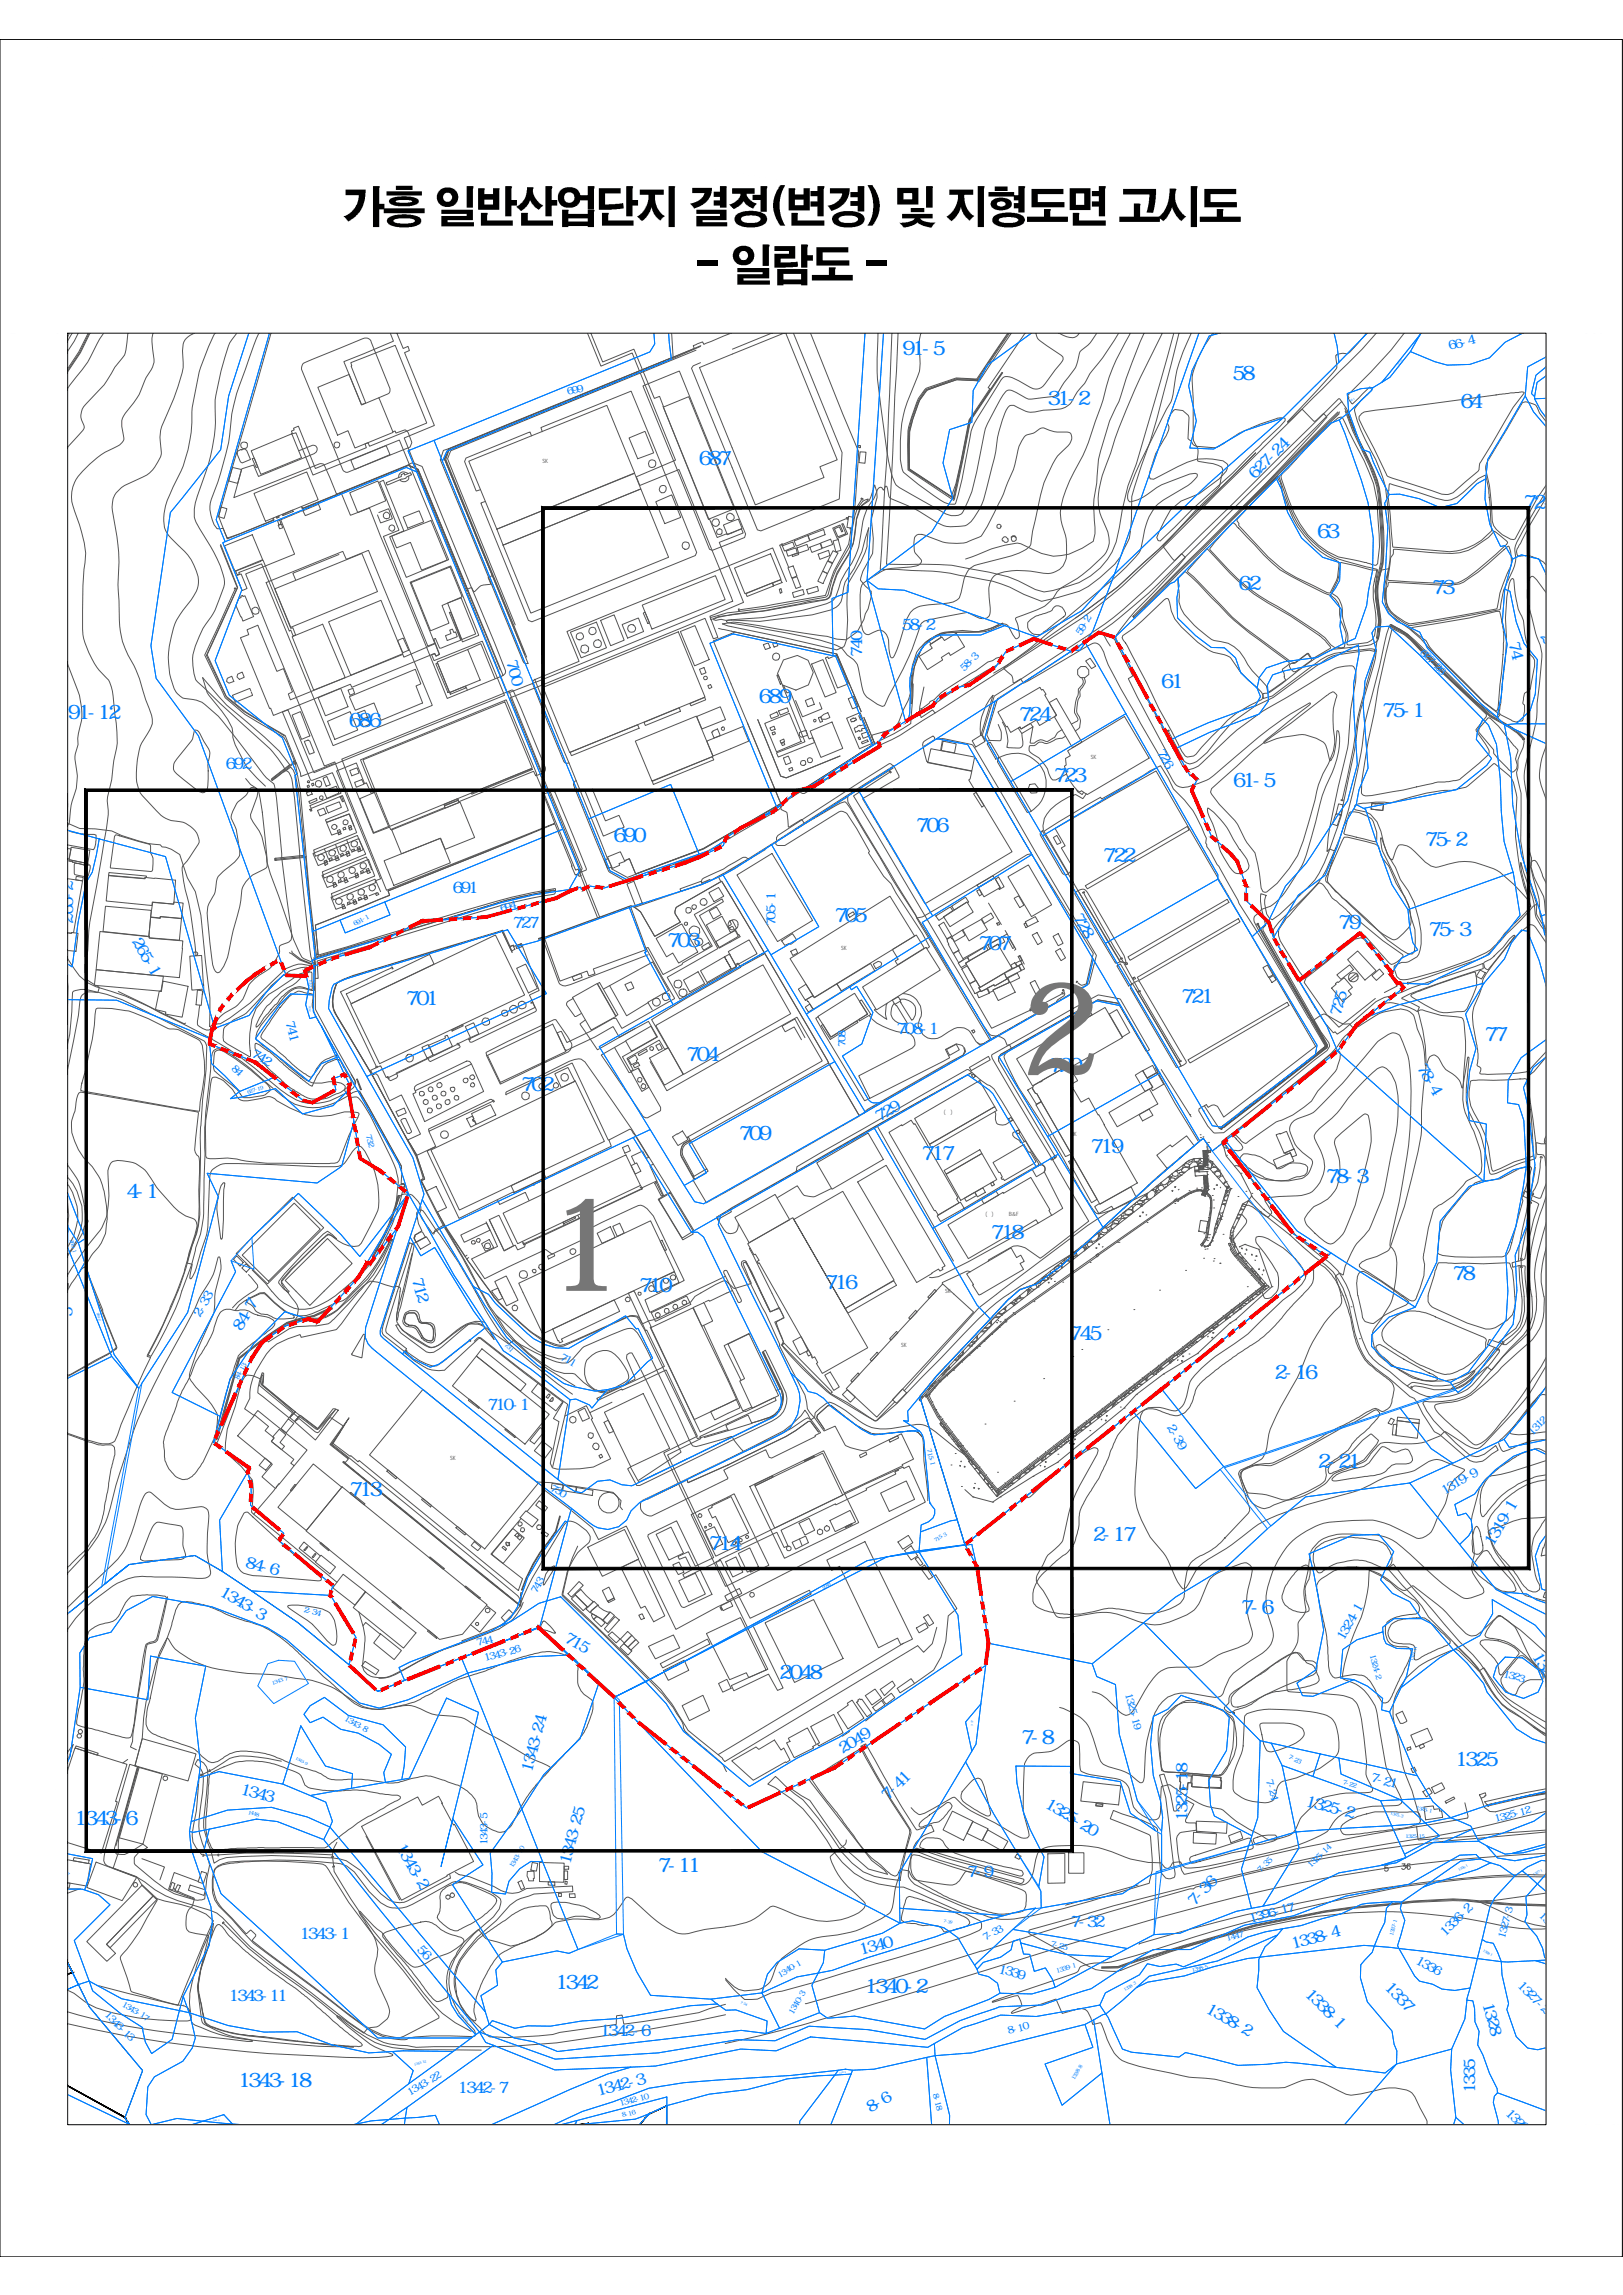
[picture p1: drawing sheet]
<svg xmlns="http://www.w3.org/2000/svg" width="297mm" height="420mm" viewBox="0 0 297 420" stroke-linecap="round" stroke-linejoin="round" font-family="sans-serif">
<defs><g id="words">
<g font-size="24.1" fill="#767676">
<text x="186.7" y="196.8">2</text>
<text x="99.6" y="236.3">1</text>
</g>
<text font-size="8" x="62.6" y="40.7">가흥 일반산업단지 결정(변경) 및 지형도면 고시도</text>
<text font-size="4" fill="#545454" x="255.4" y="343.6">36</text>
<g font-size="3.7" fill="#007fff">
<text x="165.1" y="65">91-5 잡</text>
<text x="225.5" y="69.6">58전</text>
<text x="191.7" y="74.1">31-2 임</text>
<text x="267.2" y="74.8">64답</text>
<text x="127.8" y="85.1">687 장</text>
<text x="278.8" y="93.1">72-5 전</text>
<text x="241" y="98.5">63답</text>
<text x="226.6" y="108">62답</text>
<text x="262.1" y="108.7">73답</text>
<text x="212.5" y="125.9">61답</text>
<text x="12.4" y="131.7">91-12 임</text>
<text x="138.8" y="128.8">689 장</text>
<text x="186.4" y="132">724 장</text>
<text x="253" y="131.2">75-1답</text>
<text x="63.8" y="133.1">686 장</text>
<text x="192.8" y="143.2">723 장</text>
<text x="225.6" y="144.1">61-5전</text>
<text x="112.2" y="154.1">690 대</text>
<text x="167.6" y="152.3">706 장</text>
<text x="260.8" y="154.8">75-2답</text>
<text x="201.9" y="157.8">722 장</text>
<text x="122.1" y="173.4">703 잡</text>
<text x="152.7" y="168.8">705 장</text>
<text x="179.1" y="174">707 장</text>
<text x="244.9" y="170">79답</text>
<text x="261.4" y="171.4">75-3답</text>
<text x="74.3" y="184.1">701 장</text>
<text x="216.2" y="183.6">721 장</text>
<text x="271.7" y="190.6">77답</text>
<text x="125.6" y="194.3">704 장</text>
<text x="192" y="196.3">720 장</text>
<text x="95.4" y="199.7">702 장</text>
<text x="135.2" y="208.7">709 차</text>
<text x="168.7" y="212.4">717 장</text>
<text x="199.6" y="211.1">719 장</text>
<text x="19.4" y="219.3">산4-1임</text>
<text x="242.6" y="216.6">78-3 차</text>
<text x="181.4" y="226.9">718 장</text>
<text x="117" y="236.5">710 장</text>
<text x="150.9" y="236.1">716 장</text>
<text x="265.8" y="234.3">78답</text>
<text x="195.6" y="245.4">745 장</text>
<text x="229.6" y="252.5">산2-16 임</text>
<text x="237.5" y="268.8">산2-21임</text>
<text x="-.3" y="273.2">3임</text>
<text x="63.9" y="273.9">713 장</text>
<text x="129.7" y="283.8">714 장</text>
<text x="196.3" y="282">산2-17 임</text>
<text x="288.4" y="289.2">1319 대</text>
<text x="223.4" y="295.6">산7-6임</text>
<text x="142.6" y="307.4">2048 장</text>
<text x="183.2" y="319.2">산7-8 임</text>
<text x="266.3" y="323.4">1325잡</text>
<text x="13.7" y="334.2">1343-6 목</text>
<text x="116.7" y="342.7">산7-11임</text>
<text x="101.7" y="364.2">1342답</text>
<text x="158.3" y="364.9">1340-2답</text>
<text x="43.6" y="382.1">1343-18전</text>
<text x="88.5" y="415.9">산8-3 임</text>
</g>
<g font-size="3" fill="#007fff">
<text x="260.9" y="7.7" transform="rotate(-30 260.9 7.7)">37-3 답</text>
<text x="292.9" y="11.4" transform="rotate(-45 292.9 11.4)">53-1도</text>
<text x="131.3" y="12.1" transform="rotate(-45 131.3 12.1)">96 공</text>
<text x="295.8" y="43.3">13</text>
<text x="-.8" y="49" transform="rotate(75 -.8 49)">잡</text>
<text x="229.7" y="87.9" transform="rotate(-45 229.7 87.9)">627-24도</text>
<text x="280.4" y="113.8" transform="rotate(60 280.4 113.8)">산2-14임</text>
<text x="296.8" y="112.6" transform="rotate(-60 296.8 112.6)">72</text>
<text x="165" y="115.3">58-2 임</text>
<text x="276.1" y="117.8" transform="rotate(75 276.1 117.8)">74전</text>
<text x="92.6" y="121.1" transform="rotate(75 92.6 121.1)">700 도</text>
<text x="157.8" y="120.2" transform="rotate(-90 157.8 120.2)">740 공</text>
<text x="41.3" y="140.7">692 공</text>
<text x="292.4" y="139.6" transform="rotate(30 292.4 139.6)">산2-1</text>
<text x="283" y="155.2">산2-15임</text>
<text x="82.8" y="163.6">691 차</text>
<text x="196.3" y="167.9" transform="rotate(60 196.3 167.9)">728 도</text>
<text x="13.4" y="169.1" transform="rotate(-90 13.4 169.1)">265-2잡</text>
<text x="24.1" y="172.3" transform="rotate(60 24.1 172.3)">265-1 목</text>
<text x="93.9" y="169.8">727 도</text>
<text x=".1" y="179">67답</text>
<text x="164.1" y="189.3">708-1 장</text>
<text x="245.4" y="186.2" transform="rotate(-75 245.4 186.2)">725 잡</text>
<text x="259.3" y="195.4" transform="rotate(60 259.3 195.4)">78-4 차</text>
<text x="160.9" y="205.3" transform="rotate(-30 160.9 205.3)">729 도</text>
<text x="75.4" y="234.1" transform="rotate(75 75.4 234.1)">712 공</text>
<text x="13.3" y="244.1" transform="rotate(-90 13.3 244.1)">산5임</text>
<text x="44.2" y="243.8" transform="rotate(-60 44.2 243.8)">84-7 대</text>
<text x="89.2" y="258.2">710-1 장</text>
<text x="44.8" y="286.9" transform="rotate(15 44.8 286.9)">84-6임</text>
<text x="273.3" y="283.2" transform="rotate(-60 273.3 283.2)">1319-1전</text>
<text x="40.1" y="292.1" transform="rotate(30 40.1 292.1)">1343-3임</text>
<text x="103.1" y="300.4" transform="rotate(30 103.1 300.4)">715 공</text>
<text x="280.4" y="303.2" transform="rotate(60 280.4 303.2)">1323-1전</text>
<text x="154.2" y="321" transform="rotate(-30 154.2 321)">2049 공</text>
<text x="43.9" y="328.5" transform="rotate(15 43.9 328.5)">1343전</text>
<text x="97.3" y="324.5" transform="rotate(-75 97.3 324.5)">1343-24 전</text>
<text x="160.4" y="331.8" transform="rotate(-45 160.4 331.8)">산7-41 임</text>
<text x="191.1" y="330.9" transform="rotate(30 191.1 330.9)">1325-20 대</text>
<text x="217.4" y="333.4" transform="rotate(-90 217.4 333.4)">1325-18 전</text>
<text x="238.8" y="330.6" transform="rotate(15 238.8 330.6)">1325-2전</text>
<text x="72.4" y="338.1" transform="rotate(60 72.4 338.1)">1343-2 전</text>
<text x="104.3" y="341.4" transform="rotate(-75 104.3 341.4)">1343-25 임</text>
<text x="174.1" y="343.6">산7-9임</text>
<text x="193" y="352.8">산7-32임</text>
<text x="216.5" y="351.1" transform="rotate(-45 216.5 351.1)">산7-36임</text>
<text x="54.9" y="355">1343-1 전</text>
<text x="157.5" y="357.9" transform="rotate(-15 157.5 357.9)">1340답</text>
<text x="236.6" y="356.8" transform="rotate(-15 236.6 356.8)">1338-4답</text>
<text x="238.7" y="365.2" transform="rotate(45 238.7 365.2)">1338-1답</text>
<text x="253.2" y="364" transform="rotate(45 253.2 364)">1337 창</text>
<text x="41.9" y="366.3">1343-11전</text>
<text x="220.5" y="368.3" transform="rotate(30 220.5 368.3)">1338-2답</text>
<text x="271.3" y="366.8" transform="rotate(75 271.3 366.8)">1328 유</text>
<text x="109.9" y="372.7">1342-6답</text>
<text x="83.8" y="383.3">1342-7전</text>
<text x="109.5" y="383.7" transform="rotate(-15 109.5 383.7)">1342-3 도</text>
<text x="270" y="383.3" transform="rotate(-90 270 383.3)">1335답</text>
<text x="156.7" y="388.2" transform="rotate(-30 156.7 388.2)">산8-6임</text>
</g>
<g font-size="2.4" fill="#007fff">
<text x="209.7" y="9.9" transform="rotate(-30 209.7 9.9)">31 잡</text>
<text x="265.3" y="64.1" transform="rotate(-15 265.3 64.1)">66-4 답</text>
<text x="211.6" y="137.6" transform="rotate(60 211.6 137.6)">726 공</text>
<text x="141.9" y="169.5" transform="rotate(-90 141.9 169.5)">705-1 장</text>
<text x="52.3" y="187.1" transform="rotate(75 52.3 187.1)">741 장</text>
<text x="45.8" y="193.3" transform="rotate(30 45.8 193.3)">742 공</text>
<text x="35.4" y="243.4" transform="rotate(-60 35.4 243.4)">산2-33 임</text>
<text x="212.3" y="259.2" transform="rotate(60 212.3 259.2)">산2-39 임</text>
<text x="264.4" y="273.7" transform="rotate(-30 264.4 273.7)">1319-9 임</text>
<text x="245.9" y="300.5" transform="rotate(-60 245.9 300.5)">1324-1전</text>
<text x="248.5" y="325.5" transform="rotate(15 248.5 325.5)">산7-21임</text>
<text x="228.9" y="352" transform="rotate(-15 228.9 352)">1396-17 구</text>
<text x="74.5" y="355.3" transform="rotate(45 74.5 355.3)">산56구</text>
<text x="259" y="359.3" transform="rotate(30 259 359.3)">1336전</text>
<text x="264.5" y="354.6" transform="rotate(-45 264.5 354.6)">1336-2전</text>
<text x="182.6" y="361.2" transform="rotate(15 182.6 361.2)">1339답</text>
<text x="277.6" y="363.6" transform="rotate(45 277.6 363.6)">1327-2유</text>
<text x="275.4" y="386.9" transform="rotate(45 275.4 386.9)">1329-3 전</text>
<text x="63.1" y="416.2" transform="rotate(-45 63.1 416.2)">1345-4 전</text>
</g>
<g font-size="1.9" fill="#007fff">
<text x="127.9" y="7.2" transform="rotate(-45 127.9 7.2)">95 공</text>
<text x="294.4" y="18.2">52-2</text>
<text x="103.9" y="72.4" transform="rotate(-15 103.9 72.4)">699 도</text>
<text x="197.9" y="116.5" transform="rotate(-60 197.9 116.5)">59-2도</text>
<text x="259.7" y="119.5" transform="rotate(45 259.7 119.5)">627-26구</text>
<text x="176.5" y="123" transform="rotate(-45 176.5 123)">58-3 대</text>
<text x="91.7" y="167" transform="rotate(-16 91.7 167)">694 도</text>
<text x="154.7" y="191.7" transform="rotate(-90 154.7 191.7)">708 장</text>
<text x="42.2" y="195.6" transform="rotate(45 42.2 195.6)">84전</text>
<text x="102.4" y="248.8" transform="rotate(30 102.4 248.8)">711 수</text>
<text x="280.5" y="262.9" transform="rotate(-45 280.5 262.9)">1312전</text>
<text x="100.6" y="272.7" transform="rotate(30 100.6 272.7)">730 도</text>
<text x="98.2" y="291.9" transform="rotate(-60 98.2 291.9)">743 장</text>
<text x="87.4" y="301.4" transform="rotate(-15 87.4 301.4)">744 공</text>
<text x="88.8" y="304.1" transform="rotate(-15 88.8 304.1)">1343-26 임</text>
<text x="205.9" y="310.2" transform="rotate(75 205.9 310.2)">1325-19 임</text>
<text x="275" y="306.9" transform="rotate(15 275 306.9)">1323전</text>
<text x="231.2" y="324.1" transform="rotate(75 231.2 324.1)">산7-24임</text>
<text x="273.7" y="333.6" transform="rotate(-15 273.7 333.6)">1325-12잡</text>
<text x="89.2" y="337.8" transform="rotate(-90 89.2 337.8)">1343-5 전</text>
<text x="281.6" y="350.8" transform="rotate(45 281.6 350.8)">1326-7유</text>
<text x="178.6" y="356.3" transform="rotate(-30 178.6 356.3)">산7-33임</text>
<text x="275.4" y="355" transform="rotate(-75 275.4 355)">1327-3유</text>
<text x="19.1" y="369" transform="rotate(45 19.1 369)">1343-13임</text>
<text x="181.8" y="373.2" transform="rotate(-15 181.8 373.2)">산 8-10 도</text>
<text x="75" y="383.7" transform="rotate(-30 75 383.7)">1343-22도</text>
</g>
<g font-size="1.5" fill="#007fff">
<text x="165.5" y="7.6" transform="rotate(-90 165.5 7.6)">93 잡</text>
<text x="-.7" y="21.2" transform="rotate(46 -.7 21.2)">243대</text>
<text x="-.7" y="33.3" transform="rotate(-30 -.7 33.3)">244-2답</text>
<text x="66.9" y="207.8" transform="rotate(75 66.9 207.8)">732 공</text>
<text x="295.7" y="238.7" transform="rotate(-45 295.7 238.7)">1310-</text>
<text x="54.1" y="294.7" transform="rotate(15 54.1 294.7)">산2-34임</text>
<text x="250.7" y="302.9" transform="rotate(75 250.7 302.9)">1324-2답</text>
<text x="62.9" y="314.8" transform="rotate(30 62.9 314.8)">1343-8 전</text>
<text x="229.6" y="344" transform="rotate(-45 229.6 344)">산7-35임</text>
<text x="239.9" y="342.1" transform="rotate(-45 239.9 342.1)">1325-14전</text>
<text x="190.8" y="355.8" transform="rotate(15 190.8 355.8)">산7-25임</text>
<text x="224.6" y="355.4" transform="rotate(-15 224.6 355.4)">1447도</text>
<text x="142.7" y="362.1" transform="rotate(-30 142.7 362.1)">1340-1답</text>
<text x="22.2" y="367.3" transform="rotate(30 22.2 367.3)">1343-17목</text>
<text x="145.2" y="368.9" transform="rotate(-60 145.2 368.9)">1340-3답</text>
<text x="170.3" y="381.9" transform="rotate(75 170.3 381.9)">산8-18임</text>
<text x="113.5" y="385.6" transform="rotate(-15 113.5 385.6)">1342-10전</text>
</g>
<g font-size="1.4" fill="#545454">
<text x="210.6" y="106.1" transform="rotate(-46 210.6 106.1)">가흥공단로</text>
<text x="252.1" y="119.2" transform="rotate(104 252.1 119.2)">가흥공단로</text>
<text x="147.9" y="147.8" transform="rotate(-32 147.9 147.8)">가흥공단로</text>
<text x="184.8" y="145.8" transform="rotate(60 184.8 145.8)">가흥공단로</text>
<text x="79.6" y="171.7" transform="rotate(-16 79.6 171.7)">가흥공단로</text>
<text x="233.3" y="174.2" transform="rotate(58 233.3 174.2)">가흥공단로</text>
<text x="34" y="188.8" transform="rotate(26 34 188.8)">필두길</text>
<text x="209.9" y="189.4" transform="rotate(60 209.9 189.4)">가흥공단로</text>
<text x="184.2" y="200.5" transform="rotate(60 184.2 200.5)">가흥공단로</text>
<text x="156.6" y="206.7" transform="rotate(-31 156.6 206.7)">가흥공단로</text>
<text x="280.8" y="226.7" transform="rotate(-74 280.8 226.7)">가흥공단로</text>
<text x="30.8" y="242.3" transform="rotate(-65 30.8 242.3)">필두길</text>
<text x="271.8" y="252.5" transform="rotate(-53 271.8 252.5)">가흥공단로</text>
<text x="264" y="298.2" transform="rotate(47 264 298.2)">반지미로</text>
<text x="21.8" y="334.2" transform="rotate(-75 21.8 334.2)">반지미로</text>
<text x="50" y="340.7">반지미로</text>
<text x="241.9" y="339.2" transform="rotate(-10 241.9 339.2)">반지미로</text>
<text x="157.9" y="343.9" transform="rotate(15 157.9 343.9)">반지미로</text>
<text x="232.2" y="346.4" transform="rotate(-12 232.2 346.4)">죽령로</text>
<text x="243.9" y="352.3" transform="rotate(-5 243.9 352.3)">반지미로</text>
</g>
<g font-size="1.2" fill="#007fff">
<text x="65" y="169.6" transform="rotate(-30 65 169.6)">691-1 장</text>
<text x="92.2" y="246.2" transform="rotate(45 92.2 246.2)">731 수</text>
<text x="43.6" y="252.6" transform="rotate(-60 43.6 252.6)">84-13 임</text>
<text x="169.6" y="265.3" transform="rotate(75 169.6 265.3)">715-1 장</text>
<text x="234.6" y="321.2" transform="rotate(30 234.6 321.2)">산7-23임</text>
<text x="244.5" y="326.4" transform="rotate(14 244.5 326.4)">산7-22임</text>
<text x="93.9" y="342.1" transform="rotate(-60 93.9 342.1)">1343-10임</text>
<text x="193.4" y="361.2" transform="rotate(-15 193.4 361.2)">1339-1답</text>
<text x="112.8" y="388" transform="rotate(-15 112.8 388)">산8-16임</text>
<text x="296.6" y="389.7" transform="rotate(-60 296.6 389.7)">1329-</text>
</g>
<g font-size="1.1" fill="#545454">
<text x="99.3" y="84.8">SK</text>
<text x="199.6" y="139">SK</text>
<text x="153.9" y="174">SK</text>
<text x="172.7" y="203.9">(</text>
<text x="174" y="203.9">)</text>
<text x="196" y="207.9">SK</text>
<text x="180.3" y="222.7">(</text>
<text x="181.5" y="222.7">)</text>
<text x="184.7" y="222.7">B&amp;F</text>
<text x="173" y="236.6">SK</text>
<text x="164.9" y="246.7">SK</text>
<text x="82.4" y="267.3">SK</text>
</g>
<g font-size="1" fill="#007fff">
<text x="45.3" y="200.2" transform="rotate(-15 45.3 200.2)">627-19구</text>
<text x="12.8" y="227" transform="rotate(75 12.8 227)">269-1 도</text>
<text x="171.2" y="282.3" transform="rotate(-30 171.2 282.3)">715-3 공</text>
<text x="49.8" y="308.4" transform="rotate(-15 49.8 308.4)">1343-7 전</text>
<text x="296.3" y="319.8" transform="rotate(-46 296.3 319.8)">1323-4</text>
<text x="45.3" y="332" transform="rotate(15 45.3 332)">1448구</text>
<text x="259.1" y="331.2" transform="rotate(14 259.1 331.2)">1325-1대</text>
<text x="9.8" y="341" transform="rotate(45 9.8 341)">1343-27 목</text>
<text x="257.2" y="336.4">1325-15전</text>
<text x="255" y="354.4" transform="rotate(-75 255 354.4)">1337-1전</text>
<text x="295.9" y="358.6" transform="rotate(45 295.9 358.6)">1326-3유</text>
<text x="218.2" y="361" transform="rotate(-15 218.2 361)">1338-5답</text>
<text x="196.7" y="380.9" transform="rotate(-60 196.7 380.9)">1338-8 대</text>
</g>
<g font-size=".9" fill="#545454">
<text x="100.3" y="84.8">머티리얼즈</text>
<text x="149.3" y="135.1">에어리퀴드코리아영주공장</text>
<text x="200.7" y="139">머티리얼즈</text>
<text x="154.9" y="174">머티리얼즈</text>
<text x="24.6" y="174.5">성화농장</text>
<text x="174.3" y="203.9">씨엠</text>
<text x="197.1" y="207.9">머티리얼즈</text>
<text x="181.9" y="222.7">소디프</text>
<text x="174.1" y="236.6">머티리얼즈</text>
<text x="166" y="246.7">머티리얼즈</text>
<text x="83.4" y="267.3">머티리얼즈</text>
</g>
<g font-size=".8" fill="#007fff">
<text x="62" y="175" transform="rotate(-16 62 175)">693 도</text>
<text x="57.1" y="180.8" transform="rotate(-90 57.1 180.8)">733 공</text>
<text x="70.9" y="226.9" transform="rotate(-60 70.9 226.9)">713-1 대</text>
<text x="150.7" y="291" transform="rotate(-31 150.7 291)">2048 장</text>
<text x="258.6" y="304.1" transform="rotate(-74 258.6 304.1)">1325-11답</text>
<text x="54" y="322" transform="rotate(29 54 322)">1343-9 전</text>
<text x="254.4" y="332.1" transform="rotate(15 254.4 332.1)">1325-3전</text>
<text x="171.9" y="351.6" transform="rotate(15 171.9 351.6)">산7-39 임</text>
<text x="205.9" y="364.5" transform="rotate(-30 205.9 364.5)">1338-3 도</text>
</g>
<g font-size=".6" fill="#007fff">
<text x="17.7" y="240.3" transform="rotate(75 17.7 240.3)">269-2 전</text>
<text x="267.1" y="342.6" transform="rotate(-30 267.1 342.6)">1336-1도</text>
<text x="280.7" y="343.4" transform="rotate(-29 280.7 343.4)">1327-1답</text>
<text x="271.4" y="357.2" transform="rotate(30 271.4 357.2)">1328-1유</text>
<text x="83.8" y="368.6" transform="rotate(46 83.8 368.6)">1343-29 도</text>
<text x="134.9" y="366.3" transform="rotate(29 134.9 366.3)">산7-34임</text>
<text x="75.9" y="378.2" transform="rotate(-16 75.9 378.2)">1343-12전</text>
</g>
<g font-size=".5" fill="#007fff">
<text x="247.1" y="73.6" transform="rotate(-30 247.1 73.6)">64-1구</text>
<text x="155.3" y="139.9" transform="rotate(-31 155.3 139.9)">697 도</text>
<text x="123.5" y="158.3" transform="rotate(-15 123.5 158.3)">695 도</text>
<text x="56.9" y="185.3" transform="rotate(-90 56.9 185.3)">733-1 장</text>
<text x="178.1" y="316.5" transform="rotate(-90 178.1 316.5)">산7-37임</text>
<text x="262.4" y="337.2" transform="rotate(-15 262.4 337.2)">1325-13대</text>
<text x="296.7" y="386" transform="rotate(-74 296.7 386)">1329-5 전</text>
<text x="287.1" y="414.4" transform="rotate(-75 287.1 414.4)">1334도</text>
</g>
<g font-size=".4" fill="#007fff">
<text x="255.9" y="66.8" transform="rotate(-47 255.9 66.8)">627-25구</text>
<text x="233.6" y="221.7" transform="rotate(45 233.6 221.7)">산2-38 임</text>
<text x="153.7" y="379.7" transform="rotate(-16 153.7 379.7)">1342-8종</text>
<text x="38.9" y="388.2">1344-2전</text>
</g>
<g font-size=".3" fill="#007fff">
<text x="197.5" y="118.8" transform="rotate(-45 197.5 118.8)">734 장</text>
<text x="60.6" y="191.6" transform="rotate(60 60.6 191.6)">732-1 장</text>
<text x="177.5" y="283.6" transform="rotate(75 177.5 283.6)">산2-17 임</text>
<text x="110.6" y="309" transform="rotate(45 110.6 309)">1343-25 임</text>
<text x="254.4" y="341.2" transform="rotate(-18 254.4 341.2)">1325-6도</text>
<text x="33.7" y="367.5" transform="rotate(-90 33.7 367.5)">1343-14임</text>
<text x="103.3" y="389.2" transform="rotate(-14 103.3 389.2)">산8-17임</text>
</g>
<g font-size=".2" fill="#007fff">
<text x="140.5" y="149.1" transform="rotate(-24 140.5 149.1)">696 도</text>
<text x="106.9" y="305.6" transform="rotate(45 106.9 305.6)">1343-24 전</text>
</g>
</g></defs>
<g fill="#00a5dd" stroke="#00a5dd" stroke-width=".18">
<path d="M137.2 12.5l1.5 2.4h-3.4z"/>
<path d="M121.2 44.1h9.5l-3.6 1.5z"/>
<path d="M135.3 14.9l4.2 1.1-.8-1.1zM135.3 14.9l4.2 1.1h-5.3z"/>
<path d="M117.7 14.9l2.5 2.9zM117.7 14.9l2.5 2.9h-2.2z"/>
<path d="M134.2 16l7 2.6-1.7-2.6zM129 18.6l5.2-2.6 7 2.6z"/>
<path d="M118 17.8l5.5 .8-3.3-.8zM118 17.8l5.5 .8h-5.5z"/>
<path d="M129 18.6h12.2zM123.8 18.6h17.4z"/>
<path d="M118 18.6h5.8zM118 18.6h5.8z"/>
<path d="M118 18.6l24.7 2.5-1.5-2.5zM118 18.6l24.7 2.5h-24.4z"/>
<path d="M118.3 21.1l24.6 2.2-.2-2.2zM118.3 21.1l24.6 2.2h-24.3z"/>
<path d="M118.6 23.3l24.5 6.7-.2-6.7zM118.6 23.3l24.5 6.7h-23.7z"/>
<path d="M119.4 30l23.2 1.3 .5-1.3zM119.4 30l23.2 1.3h-23z"/>
<path d="M119.6 31.3l22 2.4 1-2.4zM119.6 31.3l22 2.4h-21.7z"/>
<path d="M119.9 33.7l19.2 5.8 2.5-5.8zM119.9 33.7l19.2 5.8h-18.4z"/>
<path d="M120.7 39.5l17.4 2.3 1-2.3zM120.7 39.5l17.4 2.3h-17.2z"/>
<path d="M120.9 41.8l16.5 1.6 .7-1.6zM120.9 41.8l16.5 1.6h-16.3zM121.1 43.4h16.3zM121.1 43.4h16.3z"/>
<path d="M132.7 44l4.3 .1zM132.7 44.1h4.3l-3.7 1.5z"/>
<path d="M121.2 44.1l3.5 1.5h2.4zM124.7 45.6h2.4l-1.2 .5z"/>
<path d="M135.3 14.9l4.2 1.1-.8-1.1zM135.3 14.9l4.2 1.1h-5.3z"/>
<path d="M117.7 14.9l2.5 2.9zM117.7 14.9l2.5 2.9h-2.2z"/>
<path d="M134.2 16l7 2.6-1.7-2.6zM129 18.6l5.2-2.6 7 2.6z"/>
<path d="M118 17.8l5.5 .8-3.3-.8zM118 17.8l5.5 .8h-5.5z"/>
<path d="M129 18.6h12.2zM123.8 18.6h17.4z"/>
<path d="M118 18.6h5.8zM118 18.6h5.8z"/>
<path d="M118 18.6l24.7 2.5-1.5-2.5zM118 18.6l24.7 2.5h-24.4z"/>
<path d="M118.3 21.1l24.6 2.2-.2-2.2zM118.3 21.1l24.6 2.2h-24.3z"/>
<path d="M118.6 23.3l24.5 6.7-.2-6.7zM118.6 23.3l24.5 6.7h-23.7z"/>
<path d="M119.4 30l23.2 1.3 .5-1.3zM119.4 30l23.2 1.3h-23z"/>
<path d="M119.6 31.3l22 2.4 1-2.4zM119.6 31.3l22 2.4h-21.7z"/>
<path d="M119.9 33.7l19.2 5.8 2.5-5.8zM119.9 33.7l19.2 5.8h-18.4z"/>
<path d="M120.7 39.5l17.4 2.3 1-2.3zM120.7 39.5l17.4 2.3h-17.2z"/>
<path d="M120.9 41.8l16.5 1.6 .7-1.6zM120.9 41.8l16.5 1.6h-16.3zM121.1 43.4h16.3zM121.1 43.4h16.3z"/>
<path d="M132.7 44l4.3 .1zM132.7 44.1h4.3l-3.7 1.5z"/>
<path d="M121.2 44.1l3.5 1.5h2.4zM124.7 45.6h2.4l-1.2 .5z"/>
</g>
<path d="M224 209.2l12.7 16.6" fill="none" stroke="#f00" stroke-width=".18"/>
<g fill="#000" stroke="#000" stroke-width=".18">
<path d="M0 337.7l2.3 .5zM0 337.8l2.3 .4zM2.3 338.2l-.8 10.3zM2.3 338.2l-.9 10.3zM1.5 348.5l9.1 7.1zM1.4 348.5l9.2 7.1zM10.6 355.6l2.7 5.5zM10.5 355.6l2.8 5.5zM6.5 363.9l6.8-2.8zM6.5 363.8l6.7-2.7zM0 362.1l6.5 1.8zM0 362l6.5 1.8z"/>
<path d="M0 337.7l2.3 .5zM0 337.8l2.3 .4zM2.3 338.2l-.8 10.3zM2.3 338.2l-.9 10.3zM1.5 348.5l9.1 7.1zM1.4 348.5l9.2 7.1zM10.6 355.6l2.7 5.5zM10.5 355.6l2.8 5.5zM6.5 363.9l6.8-2.8zM6.5 363.8l6.7-2.7zM0 362.1l6.5 1.8zM0 362l6.5 1.8z"/>
<path d="M10.4 380.8l12.5 6.8zM10.4 380.7l12.5 6.9zM0 376.3l10.4 4.5zM0 376.2l10.4 4.5-10.4-4.4z"/>
<path d="M10.4 380.8l12.5 6.8zM10.4 380.7l12.5 6.9zM0 376.3l10.4 4.5zM0 376.2l10.4 4.5-10.4-4.4z"/>
<path d="M22.9 387.7l.8 1.2zM22.9 387.7l.7 1.3zM23.7 388.9l7 10.9zM23.6 389l7.1 10.8zM30.6 399.8l-.9 3.4zM30.6 399.8l-.9 3.4zM27.1 404.9l2.6-1.7zM27.1 404.8l2.6-1.6-2.6 1.7zM26.9 402.4l.2 2.5zM26.9 402.4l.2 2.4zM21.3 399l5.7 3.4zM21.3 399l5.7 3.4zM15.5 395.5l5.8 3.4zM15.5 395.5l5.8 3.4zM9.5 396.3l6-.8zM9.5 396.3l6-.8zM5 396.8l4.5-.5zM5 396.8l4.5-.5zM3.8 394.7l1.2 2.1zM3.8 394.7l1.2 2zM4.2 393.6l-.4 1.1zM4.2 393.6l-.3 1.1zM0 391.1l4.3 2.5zM0 391l4.3 2.6z"/>
<path d="M22.9 387.7l.8 1.2zM22.9 387.7l.7 1.3zM23.7 388.9l7 10.9zM23.6 389l7.1 10.8zM30.6 399.8l-.9 3.4zM30.6 399.8l-.9 3.4zM27.1 404.9l2.6-1.7zM27.1 404.8l2.6-1.6-2.6 1.7zM26.9 402.4l.2 2.5zM26.9 402.4l.2 2.4zM21.3 399l5.7 3.4zM21.3 399l5.7 3.4zM15.5 395.5l5.8 3.4zM15.5 395.5l5.8 3.4zM9.5 396.3l6-.8zM9.5 396.3l6-.8zM5 396.8l4.5-.5zM5 396.8l4.5-.5zM3.8 394.7l1.2 2.1zM3.8 394.7l1.2 2zM4.2 393.6l-.4 1.1zM4.2 393.6l-.3 1.1zM0 391.1l4.3 2.5zM0 391l4.3 2.6z"/>
<path d="M105.2 389.1l2.5-.4zM105.2 389l2.5-.3zM105.2 389l-.2 .8zM105.2 389l-.3 .8zM104.9 389.8l-.4 1.3zM104.9 389.8l-.4 1.3zM103.9 391.4l.6-.3zM103.8 391.4l.6-.4zM91.5 398.6l12.4-7.2zM91.5 398.5l12.3-7.1zM87.6 400.8l3.9-2.3zM87.6 400.7l3.9-2.2zM82.3 397.8l5.3 3zM82.3 397.7l5.3 3zM81.5 398.2l.8-.5zM81.5 398.1l.8-.4zM79.3 399.3l2.2-1.1zM79.2 399.3l2.3-1.2zM79.2 399.3l.4 1zM79.2 399.3l.4 1zM79.5 400.3l-1.5 1.9zM79.5 400.3l-1.5 1.9h-.1zM77.9 402.2l4.5 1.1zM77.9 402.2l4.5 1.1zM82.4 403.3l.1 4.6zM82.3 403.4l.2 4.5zM82.4 407.9l.2 5.3zM82.4 407.9l.2 5.3z"/>
<path d="M107.7 388.7l.3 .2zM107.7 388.8l.3 .2zM108 388.9l1 .7zM108 389l1 .6zM108.9 389.6l1.3 1zM108.9 389.6l1.3 1zM110.1 390.6l.8 1.5zM110.1 390.6l.8 1.5zM110.2 392l.7 .1-.1-.1zM110.2 391.9l.6 .1h-.6zM110.2 391.9v1.5zM110.2 391.9l-.1 1.5zM110.2 393.4h.9zM110.1 393.4h1zM111.1 393.4l-1.2 19.8zM111 393.4l-1.2 19.8z"/>
<path d="M105.2 389.1l2.5-.4zM105.2 389l2.5-.3zM105.2 389l-.2 .8zM105.2 389l-.3 .8zM104.9 389.8l-.4 1.3zM104.9 389.8l-.4 1.3zM103.9 391.4l.6-.3zM103.8 391.4l.6-.4zM91.5 398.6l12.4-7.2zM91.5 398.5l12.3-7.1zM87.6 400.8l3.9-2.3zM87.6 400.7l3.9-2.2zM82.3 397.8l5.3 3zM82.3 397.7l5.3 3zM81.5 398.2l.8-.5zM81.5 398.1l.8-.4zM79.3 399.3l2.2-1.1zM79.2 399.3l2.3-1.2zM79.2 399.3l.4 1zM79.2 399.3l.4 1zM79.5 400.3l-1.5 1.9zM79.5 400.3l-1.5 1.9h-.1zM77.9 402.2l4.5 1.1zM77.9 402.2l4.5 1.1zM82.4 403.3l.1 4.6zM82.3 403.4l.2 4.5zM82.4 407.9l.2 5.3zM82.4 407.9l.2 5.3z"/>
<path d="M107.7 388.7l.3 .2zM107.7 388.8l.3 .2zM108 388.9l1 .7zM108 389l1 .6zM108.9 389.6l1.3 1zM108.9 389.6l1.3 1zM110.1 390.6l.8 1.5zM110.1 390.6l.8 1.5zM110.2 392l.7 .1-.1-.1zM110.2 391.9l.6 .1h-.6zM110.2 391.9v1.5zM110.2 391.9l-.1 1.5zM110.2 393.4h.9zM110.1 393.4h1zM111.1 393.4l-1.2 19.8zM111 393.4l-1.2 19.8z"/>
<path d="M118.9 387l3.1-1.5zM118.9 386.9l3.1-1.4zM118.9 386.9l-.2 .2zM118.7 387.1l.2-.2zM118.7 387.1l-.5 .6zM118.7 387.1l-.6 .6zM118.1 387.7l-1 1.3zM118.1 387.7l-1 1.3zM117 389l-2.1 3.2zM117 389l-2.3 3.3zM114.7 392.3h.8zM114.7 392.3h.8zM115.5 392.3v1.4zM115.4 392.3l.1 1.4zM114.6 393.7h.9zM114.6 393.6h.8zM114.6 393.6l-1.2 19.6zM114.6 393.6l-1.3 19.6z"/>
<path d="M122 385.5v27.7zM122 385.5l-.1 27.7z"/>
<path d="M12 409.9l9.1-3.1zM12 409.8l9-3zM8.9 410.6l3.1-.8zM8.8 410.5l3.2-.7zM5.7 411.2l3.2-.6zM5.7 411.1l3.1-.6zM0 412.8l5.7-1.7zM0 412.7l5.7-1.6z"/>
<path d="M14.7 405.9l6.4 .9zM14.7 405.9l6.4 .9zM10.4 407.5l4.3-1.6zM10.4 407.5l4.3-1.6zM6.2 404.7l4.2 2.8zM6.2 404.7l4.2 2.8zM.5 402.9l5.7 1.8zM.5 402.9l5.7 1.8zM0 402.9h.5zM0 402.8l.5 .1z"/>
<path d="M12 409.9l9.1-3.1zM12 409.8l9-3zM8.9 410.6l3.1-.8zM8.8 410.5l3.2-.7zM5.7 411.2l3.2-.6zM5.7 411.1l3.1-.6zM0 412.8l5.7-1.7zM0 412.7l5.7-1.6z"/>
<path d="M14.7 405.9l6.4 .9zM14.7 405.9l6.4 .9zM10.4 407.5l4.3-1.6zM10.4 407.5l4.3-1.6zM6.2 404.7l4.2 2.8zM6.2 404.7l4.2 2.8zM.5 402.9l5.7 1.8zM.5 402.9l5.7 1.8zM0 402.9h.5zM0 402.8l.5 .1z"/>
</g>
<path d="M184.4 238l2.2-1.9 3-1 4.7-3.4 16.4-15.1 9.5-8.2 1.7 2.3 2-1.6 12.8 16.7 6.1 4.2-30.2 24.3-36 28.5-8.3-27.2 3.2-3.8zM22.9 387.7h.1" fill="none" stroke="#000" stroke-width=".18"/>
<g fill="none" stroke="#545454" stroke-width=".18">
<path d="M18.9 47.7l-3.4 5.5a33.2 33.2 0 0 1-3.2 8.7 45.9 45.9 0 0 1-5.7 7.7 28.9 28.9 0 0 0-5.8 12.4l-.8 1.7M19.6 47.7l-.3 .4a28.3 28.3 0 0 0-3.6 6.2 29.4 29.4 0 0 1-6.3 12.3 47 47 0 0 0-6.5 9.9l-1.6 4.1-.1-.9-.9-.3-.3 .3M20.3 47.7l-2.1 3-.9 2.1a29.2 29.2 0 0 1-5.2 11.9l-4.5 6.3-1.2 2.5-.6 1.3-.5 2.6-1.4 4.8-1.4 3.4a14.2 14.2 0 0 0-1.7 8.1l.3 3.8 .6 2.3 1.3 2 .9 2.8 .7 1.6 2.1 6.6v1.2l-.2 .7-.2 1.9 .7 .3-.2 .7v.7a262 262 0 0 1 4.4 22.7 19.5 19.5 0 0 1 .9 9.6l2.5 1.1h2.8l3 .4a26.6 26.6 0 0 0 8.9 2.6l.4 .3 .7 .1 1 .4 1.5 .9 1.4 4.3 1.5 2.5 1 4.4 1.6 15.1v5.2l1.5-.5h.4l1.8-1 3.7-2.8 6.5-6.3a5.4 5.4 0 0 1 5-.4l.4-.6-.2-1 34.8-10.4 9-2M22.1 47.7l-2.9 4.4-2.4 7.6-2.4 4.7-7.1 10.9-.8 2.1-.6 3.3-1.4 3.7-2.2 4.4-.6 3.2-.1 2 1.1 5.2 2.7 7.2 .4 1.5 2.4 2.4-2.4 8.6a216 216 0 0 1 5.4 27 6.7 6.7 0 0 1-4.2 5.9l.2 .3h.2a6.8 6.8 0 0 0 4.2-6.3l-.5-2.8a161.7 161.7 0 0 0-4.6-22.6l-.3-1.9 2.4-8.3-2.4-2.5-1.9-5a24.2 24.2 0 0 1-2.3-10.6l.7-3.2 2.1-4.3 1.5-3.8 .6-3.3 .7-2.1 .5-.9 6.6-9.9 2.3-4.7 .8-2.1 1.8-5.6 2.3-3.7 .6-.8M22.3 47.7l-2.9 4.5-1.7 5.5-.8 2.1-2.3 4.7-6.7 10-.4 .9-.8 2-.6 3.4-1.4 3.7-2.2 4.4a14.8 14.8 0 0 0 .4 10.3l3.1 8.7 2.4 2.3-2.4 8.7a198.5 198.5 0 0 1 5.4 27 6.5 6.5 0 0 1-3.6 5.8l-2.7 1-1.7 .8-.5 .4-1.6 1.5-.5 1.1-.8 3.6M25.2 47.7l-.1 .1a23.6 23.6 0 0 0-4.6 8.7l-1.1 3.6-.3 .8-.9 1.2a28 28 0 0 1-4.3 7l-1.1 1.4a19.9 19.9 0 0 0-3.5 6.7 86.6 86.6 0 0 1-5.3 11.9 13.8 13.8 0 0 0-.4 8.7 46.5 46.5 0 0 0 3.1 8.9 8.9 8.9 0 0 0 2.4 2.5l.1 .3a6.4 6.4 0 0 1-.6 3.1l-2.2 5.5-.3 .2-.1-.3 1.2-5.9a3.7 3.7 0 0 0-1.1-3.5l-2.6-5.2a3.1 3.1 0 0 0-1.4-1.8h-.1a1.37 1.37 0 0 0-.2 1.4l.4 2.3 2.6 10.8v.1l-1.2 .4a45.3 45.3 0 0 0 1.4 11.5 2.71 2.71 0 0 1-.2 3.1l.4 .9 .5-.2a12.7 12.7 0 0 1 .8 6.1 29.9 29.9 0 0 1-3.7 10.8l-1 1.3-1.8 1.2M32 47.8a5.8 5.8 0 0 1-3.5 3.3 9.5 9.5 0 0 0-3.4 4.6 17.3 17.3 0 0 0-1.9 7 5.6 5.6 0 0 1-2.2 4.5 16.5 16.5 0 0 1-3.2 4.5l-2.1 2.3a3 3 0 0 0-.3 3.9v.3l-.2 .6-2.6 2.8a29.1 29.1 0 0 0-3.5 6.8 14.6 14.6 0 0 0 0 8.2l1 3.5 .6 3.5 .3 .8a12.4 12.4 0 0 1 .4 9 7.3 7.3 0 0 0 0 5.5l2.8 7.5a11.5 11.5 0 0 1 .2 7.9l-.2 .9a7.9 7.9 0 0 1-.5 3.3v.5a11.9 11.9 0 0 1-.5 7.7l-.3 1.7-.2 2.1-.3 .5a3.3 3.3 0 0 0-1.6 1.6l-.1 1.6 .2 2.4-.8 .8a2.4 2.4 0 0 1-1.5-1h-.3a3.7 3.7 0 0 0-.7 2.8l-.2 4.8-1.2 .1a4.5 4.5 0 0 0 .2 2.8 31.4 31.4 0 0 0 2.6 6.6 14.3 14.3 0 0 1 1.6 9 32 32 0 0 1-1.9 11.8 2.01 2.01 0 0 0-.6 1.8 7.2 7.2 0 0 1-8.1-1.6M48.8 47.9a6.1 6.1 0 0 1 1.3 6.4l-.3 .3v.2a13.8 13.8 0 0 1-1.3 3.8 57.7 57.7 0 0 0-3.6 9.1 34 34 0 0 0-2.9 11.9 65.2 65.2 0 0 1-3.5 12.5 6.7 6.7 0 0 0 1.2 4.7h1.2l.8 1.7 8.1-3.2 .2-.1v-.4M50.9 47.9l1.5 3.5-12.4 43.1 1.6 4.2 8.6-3.5-.2-.3M66.3 47.9l3.2 8.1-6.8 2.8-.4-.8-1.1 .3 .7 1.6 7.8-3.2 2.3 5.8-9.1 3.7 3.3 7.9 .7-.3-2.6-6.8h.1l-.2-.6 8.1-3.2 5.8 14.2-10.5 4.3-.2-.6-.6 .2 .3 .7-9.4 3.8-3.1-7.8-.9 .4 .1 .3-.5 .2 .2 .5 .7-.2 3.1 7.8 15.8-6.4 9 21.9-7.7 3.2-3.1-7.4 2.6-1.1-3.7-9.3-.7 .3 3.5 8.9-2.8 1.1 8.1 20.1 1.3-.5-4.5-11.2 7.4-3 5.1 12.7-3 1.2-2.1-5.4h-.3l2.1 5.1-3.8 1.5-.8-1.8-.3 .1 1.1 2.8-.7 .3-.2-.4-.6 .2 .4 1 8.9-3.5 4 9.9-34.8 14.2-4.8-11.5-1 .3 5.1 12.5 .4 .1 3.6-1.4 1.6 3.7-5.7 2.3 .3 .5 5.7-2.4 1.1 2.8-4.2 1.7 .2 .4 4.1-1.5 1.4 3.4-7.9 3.2 .3 1.2 8-3.3 1.2 2.9-7.9 3.2 .3 1.2 8.1-3.5 1.2 3.1-8 3.2 .4 1.2 7.8-3.2-.2-.3 1.1-.4-8.1-19.8 3.6-1.4 1.5 3.8 .4-.2 .8 2 .5-.2-2.4-6 26.6-11 5.6 13.6-.1 .1 7.2 17.5 .5-.2 3.6 9 .4-.1-16.4-40.3 35.6-14.5 1.6 3.7 .8-.2-1.5-3.9 6.2-2.5-4.5-11 4.4-1.7-.3-.8-2.6 1.1-.1-.2-1.7 .7-1.4-3.4-.2 .1-9-22.5-.9 .3-3.8-9-5.7 2.4-2.9-7 1.5-.6-.8-.2-.8 .3-.6-1.2 1.6-.5-.2-.4-1.5 .5-2.7-6.5-.5 .1 6.6 16.2 5.7-2.4 7.9 19.6-7.1 3.1 .6 1.6 7.2-2.9 9.8 24.1-35 14.4-6.2 2.4-7.4-18.3 .3-.1-.1-.4-.3 .1-11.4-28 5.5-2.3-5.5-13.3 .9-.4-.2-.8-.9 .4-4.6-11.1 11.6-4.7M121.9 48.2l1.3 17.2-41.1 16.7-.8 2 15.3 37.4a.81 .81 0 0 1-.8-.4l-15.2-36.9 .6-1.7 .9-.4M154 55.9l-5.7 2.4-.5 1.2 6.4 16.3 3 6.9-.6 8.5-.4 3.5"/>
<path d="M163.8 48.4l-1.4 34.7-1.3 21.1h3l2.7 .2a34.6 34.6 0 0 1 8.8 .9l4.3 .8a20.9 20.9 0 0 1 7.5 2.7l3.2 1.3 3-.7 3.9-1.2a23.2 23.2 0 0 0 7.7-6.4l1.5-3.3 .4-3.3v-4.3l1.8-5.7 1.7-4.6 1.1-3.8 4.4-17.1 4.1-8.1 2.1-3M165 48.4l-1.2 24-.4 10.7-1.2 20.2h6.5l5.5 .2 6.8 1.3 3.5 .8 1.9 .7 3.1 1.6 1.6 .5 1.6-.3 2.6-.7a12.4 12.4 0 0 0 9.6-10.8 39 39 0 0 1 3.1-11.8l4.4-15 2.8-10.2a35.1 35.1 0 0 1 5.2-11M169.4 48.4a75.2 75.2 0 0 0-.6 10.6l-.6 3.9a18.3 18.3 0 0 1 .1 5.1 47.3 47.3 0 0 0-2.9 7.9 30 30 0 0 0-.5 9 2.33 2.33 0 0 0 1.2 2.1 37.6 37.6 0 0 0 7.3 5.2 1.63 1.63 0 0 0 1.5 0 44.8 44.8 0 0 0 1.8-7.6l.8-4.2a8.1 8.1 0 0 1 1.4-4l3.7-5.9a2.13 2.13 0 0 1 1.4-1.6 4.1 4.1 0 0 1 2.4 .8l2.1 1.2a1.91 1.91 0 0 0 2.8-.6l2.8-3.8a.99 .99 0 0 0 .4-1.2l-2.9-2a3.1 3.1 0 0 1-1.9-1.7 1.29 1.29 0 0 1 .3-1.5 1.29 1.29 0 0 1 1.5-.2l.8 .3a7.5 7.5 0 0 0 4 1.6h.4a1.64 1.64 0 0 0 .9-1 12.2 12.2 0 0 1 2-3.7l-.1-.4-.2-.3a17.2 17.2 0 0 1-3.9-3.1l-.1-.5a1.82 1.82 0 0 1 1.2-1.4l5.2 2.6 .9 .3 .5-.2a37.1 37.1 0 0 0 4-5.5M192.7 48.5l-13.9 20.8-3.8-.1-5.2 1.8a4.1 4.1 0 0 0-2 2.7l-1 2.7-.6 2.4v7.2l8.4 5.6 1.7-7.7 1.3-6.9 5.9-8.8M192.9 48.5l-14 21-3.8-.2-5.6 2a11.5 11.5 0 0 0-2.6 5.3l-.6 2.3v7.1l8.3 5.3 2.9-14.4 6-8.7M193 48.5l-14.1 21.2-3.8-.2-5.5 1.9a10.7 10.7 0 0 0-2.6 5.4l-.6 2.6v6.5l8 5.3 3.1-14.4 5.9-8.6M193.4 48.5l-14.2 21.3-.3-.1-3.8-.2-5.4 1.9a10.1 10.1 0 0 0-2.6 5.4l-.6 2.2-.1 6.8 7.7 5.1 .8-2.3 2.5-11.7 3.8-5.7-.4-.2 14-20.7 2.2-.3 1-1.5M209.6 48.6l-.4 .5a17.7 17.7 0 0 0-4.1 6 2.19 2.19 0 0 1-2.2 1l-.3 .3a4.4 4.4 0 0 1-.9 3.1 19.1 19.1 0 0 1-2.6 3.7 2.89 2.89 0 0 0-1.9 2.9 5.3 5.3 0 0 1-1.6 2.9l-.8 1-1.4 2.3-.5 .3-2.1 .2a4.3 4.3 0 0 1-4.8-.9 1.78 1.78 0 0 0-1.7-.4 8.6 8.6 0 0 0-2.1 3.3 15.7 15.7 0 0 0-2.7 7.7 35.1 35.1 0 0 1-3.2 11.1 2.07 2.07 0 0 1-2.6 .7l-.6-.2-8.5-4.8a2.82 2.82 0 0 1-1.3-2 65.3 65.3 0 0 1-2.1-12.7 46.8 46.8 0 0 1-.5-12.1 57.4 57.4 0 0 0-.3-8.3 4.4 4.4 0 0 0-2.9-2.8l-.4 .1a74.9 74.9 0 0 0-12.8 5.2l-15.5 6.3-.2-.4-1 .4-.7 .3 .1 .6-44.9 18.2-.8 2 8.8 21.2-.8 .4 .5 1.1-.1 .2a3 3 0 0 0-2.8 1.3l-.3-.1-.3-.7-.8 .4-9-21.9-1.8-.8-19.2 7.8-.3-.2 .1 .3 19.4-7.9 1.8 .8 15.1 36.7M212.5 48.6a3.4 3.4 0 0 1-1.6 2.4 7.4 7.4 0 0 0-3.5 3.3l-.3 .6a20.5 20.5 0 0 1-3.1 7.4 49.8 49.8 0 0 1-4.5 6.1 8.9 8.9 0 0 1-2.3 3.3l-.4 .7a3.6 3.6 0 0 1-3 2.5l-2.9 .2a4.7 4.7 0 0 1-4.7-.5 1.56 1.56 0 0 0-1.4-.3 5.3 5.3 0 0 0-1.3 2.6l-.9 3.2-.6 3.8-1.5 5.7a12.3 12.3 0 0 1-3.1 6.2 2.23 2.23 0 0 1-1.9 .6 5.3 5.3 0 0 1-4-.7 32.3 32.3 0 0 0-8.4-4.4l-.4-.4a2.9 2.9 0 0 0-.5-1.9h-.1l-.3 .7-.3-.3a.41 .41 0 0 0-.7 0l-.2 .2a7.6 7.6 0 0 1-1.6 3 12.4 12.4 0 0 0-1.5 5.3 12.7 12.7 0 0 1-2.7 6.8l-.9 1.8a7.1 7.1 0 0 1-1.5 3.5l-.4 .2a63.2 63.2 0 0 1-18.1 3.3l-.9 .1v.2l.2 .2a227.3 227.3 0 0 1 16.9 3.2 10.6 10.6 0 0 1 4 1.5l1 1.2a3.6 3.6 0 0 1 2 2.4l.6 3.3a3.3 3.3 0 0 0 .9 2l2 1.3 .9 .4 .4-.1 .7-1.7a65 65 0 0 0 6.1-13.4l.5-.4 .4-.1 7.4-1.5a5.5 5.5 0 0 0 3.4 1.1l.3-.1a1.58 1.58 0 0 0 .5-1.8 8.9 8.9 0 0 1 .2-5.1 2.79 2.79 0 0 1 2.4-1.5 19.3 19.3 0 0 1 7.1 .2 3.5 3.5 0 0 0 4.3-3.3 10.7 10.7 0 0 0-.8-5.5l-.2-.9a9.5 9.5 0 0 1 .9-5.5l1.4-3.2a35.6 35.6 0 0 0 4-9.4l1.4-3.8a37.2 37.2 0 0 1 5-12.3 161.1 161.1 0 0 1 7.6-12l.4-.4M215.9 48.6l-.6 .4a64.4 64.4 0 0 0-4.9 9.8 102.8 102.8 0 0 0-5.6 14.7 31.7 31.7 0 0 0-4 13.7l-.1 1.2a20.4 20.4 0 0 0-.3 8.2v1.1l-.3 1.4-2 1.3-2.5 1.1a7.5 7.5 0 0 1-6.2-.7l-2.6-1.3-.6-.1a27.6 27.6 0 0 0-8.3 2.6l-1.2 .3M229.6 48.6a3.1 3.1 0 0 1-2.5 1.7 30.2 30.2 0 0 0-9.7 3.4 23.9 23.9 0 0 0-4.9 7.7 125.7 125.7 0 0 0-9.2 21.6 24 24 0 0 0-2.3 8.3 10.6 10.6 0 0 0 1.4 5.3 4.4 4.4 0 0 1-.9 5.6 27 27 0 0 1-7.3 5.4l-.7 .7a6.8 6.8 0 0 1-3.8 3.4l-3.7 1.4-.1 .3a6 6 0 0 1 .6 3.2l-.6 .3-.5-.7-.7-1.3a1.23 1.23 0 0 0-1.8-.5 12.9 12.9 0 0 1-5.7 1.3 13.1 13.1 0 0 0-5.4 .4 6.1 6.1 0 0 0-3.8 4.1l-.9 2.5-.1 1a10.9 10.9 0 0 1-1.6 6.2 7.3 7.3 0 0 1-1.4 2.9 5.9 5.9 0 0 1-3.3 1.5l-1.1 .4 .5 1.5-17 10.8-.2 1.2a1.32 1.32 0 0 1 1.2 .9l.2 2.3h.1l2.3-1.4 .6 .8 5.5-3.2a2.43 2.43 0 0 1 1.9-.7l.9 1.1 5.4 9a232.9 232.9 0 0 0 8.9 14.2l10.9 17.8a1.57 1.57 0 0 0 1.8 .7 1.85 1.85 0 0 1 1.7 1.7l.4-.2 .4 .7-.6 .6a1.11 1.11 0 0 0-.6 1.5 41.9 41.9 0 0 0 4.4 8 189 189 0 0 1 9.8 16.4l1.7 2.7 .6 .8 .4 .3a7 7 0 0 0 3-.8l6.3-3M236 48.7l.1 .9a.59 .59 0 0 1-.8 .5 2.12 2.12 0 0 0-2.4 .9l-1.4 2a2.53 2.53 0 0 1-2.2 1.8l-5.3 1.4a7.2 7.2 0 0 0-4.6 2.3 33.4 33.4 0 0 0-4.7 13.7l-.4 1.4-.8 1.3-4.8 9.7a31.5 31.5 0 0 0-2.3 6.1 1 1 0 0 0 .4 1.2 6.6 6.6 0 0 0 3.3-1.4l2.5-1.7 5.1-2 1.1-.1 .3 .1v.5a10.8 10.8 0 0 1-4.5 3.2 8.7 8.7 0 0 0-5.1 6.5l-.6 3.2-.4 1a44.3 44.3 0 0 1-7.5 7.1l-12.5 10.4-4.8 3.6 .7 .7a1.94 1.94 0 0 1 1.1 2l1.3-.7 .5 .8 11.8-6.9 1.3-.5a1.43 1.43 0 0 1 1.1 .8l.5 .9 .8 2.3 2.4 4.5 9.9 17.4a2.31 2.31 0 0 0 2.3 .5l3.9-1.5 9-7.6a48.3 48.3 0 0 1 9.5-6.3v.1l-.2 .3-7.9 6.3-.4 .4v.3a18.3 18.3 0 0 1 7.6-1.6 7.7 7.7 0 0 1 3.5 1.6l.5 1.1 .4 1.9 .2 .2 .1-.2a5.8 5.8 0 0 0 .9-3.5l.2-1.8h.2l.1 .1a12.4 12.4 0 0 1-1.2 7.5 29.4 29.4 0 0 0-3 9.1l-2.2 7.2-.3 .8-2.5 4a10.8 10.8 0 0 1-3.3 3.4l-1.4 .5-1.4 1.3a1.12 1.12 0 0 0-.1 1.1l13.1 22.7-11.6 9.1-7.3 5.5v.3h.2l18.8-14.5 .2-.6-2.5-4.6 1.2-.8 .7-.2 3.3 1.7h1.3l.8 .9a17.5 17.5 0 0 0 3.9-2.3 9 9 0 0 1 4.5-1.2h.7a2.65 2.65 0 0 1 2.3 2.8l.2 .8 .7 1.6a16.9 16.9 0 0 1 .8 5.1h.1l.3-.8a1.08 1.08 0 0 1 .9-1.1 1.08 1.08 0 0 1 1.2 .6 4.6 4.6 0 0 0 2.4 2.8 3.5 3.5 0 0 1 1.8 2.6h.1l1-5.7h.1l.1 .3a43.2 43.2 0 0 0-.5 7.8 8.7 8.7 0 0 0 1.3 3.6 16.2 16.2 0 0 1 2.2 6.1l.8 3.5 .3 .2 .9-.2a36 36 0 0 1 7-2.7l.2-.3v-2.5l2.3 .1 .3-.2 1.9-3.5 2-4.6a7 7 0 0 0 2.3-4.7l-2.1-9.5a20.1 20.1 0 0 1 .7-4.9 10.1 10.1 0 0 1-.8-4l-.3-2.3-.6-1.3 .2-1.4v-1.2l.2-3a10 10 0 0 0-2.7-8 1.66 1.66 0 0 1 0-1.9l1-2a4.7 4.7 0 0 1 .1-4v-.3l-1.4-1.7-.2-.5a29.3 29.3 0 0 0-1.9-6.6 8.9 8.9 0 0 1 .4-6 14.7 14.7 0 0 0 1.4-9v-.7l.9-4.2a.58 .58 0 0 1 .8-.4l.7 .2 .3 .3 1.6 2.3a21.7 21.7 0 0 0 4.9 3.1l2 2 .2 .3 .5 1.6a2.27 2.27 0 0 0 1.1 1.5"/>
<path d="M245.4 48.7a11.6 11.6 0 0 0-2.3 3.2l-.5 .4a4.2 4.2 0 0 0-2.8 1.5l-.3 .6-.9 .5a65.1 65.1 0 0 1-12.2 3.9l-2.5 1.1a3.8 3.8 0 0 0-2.5 1.9 18.4 18.4 0 0 0-3.2 7.2l.2 3.9v6.8a2.97 2.97 0 0 0 .8 2.4l-.1 2.1 .2 .2 1.7 .4a5.7 5.7 0 0 1 2.6 .7l.2 .8-.3 1.4a3.6 3.6 0 0 1-1.9 3l-3 2.9-5.7 6.5 2 2.5 1.3-1.2 .7 .6-1.3 1.6-4.5 4.8a39.4 39.4 0 0 0-6.9 8.2l.1 .3a236.4 236.4 0 0 0 8.2 15.7l3.8 7.5 .7 .8a3.4 3.4 0 0 0 3-1.2l6.4-6.1a49.2 49.2 0 0 1 9.1-5.9l4.3-2.6a22.7 22.7 0 0 1 5.2-2.9 4.6 4.6 0 0 1 2.7-.2 2.49 2.49 0 0 1 .5 2l-.1 .8a97.1 97.1 0 0 0-1.5 12.1l-2.6 11.7a32.5 32.5 0 0 0-1.1 7.3l.4-.5 1 .4v.2a22.1 22.1 0 0 0-1.3 5.2l.2 .6a114.8 114.8 0 0 0 9.8 9.2l1.8 1a1.23 1.23 0 0 0 1.2-.4 5.8 5.8 0 0 0 2.2-2.5 8.4 8.4 0 0 0-1.3-5.3l-3.9-8.1-.3-2.3 1.7 3.7 .4 .4 .3-.7a3.3 3.3 0 0 1 1.1-2.1 3.2 3.2 0 0 1 2.8 1.2 7.8 7.8 0 0 0 3.3 2.8l.5 .1 .4-.1 1.8-.5a9.2 9.2 0 0 1 6.5 .2 8.5 8.5 0 0 1 4.6 2.7l1 .8 2.7 3.1 .1-.2-.2-.7a21 21 0 0 1-1.4-5.9v-.3l1.5 4.6a18 18 0 0 1 1.3 5.4l.9 1.6 1.1 1.4h.1l-.1-.3a10.1 10.1 0 0 1-1.4-5.9l-1.1-3.9a9.4 9.4 0 0 1-.3-3.8l-.5-1.4a4.8 4.8 0 0 1 0-2.5l-.1-2.8a19.1 19.1 0 0 0-.6-6.7 8.5 8.5 0 0 1 .1-3.5l1.2-4.9a17.2 17.2 0 0 0 .9-6.4l.7-6.3a8.2 8.2 0 0 0-.7-5.8l-.9-3.7a10.5 10.5 0 0 1-.4-7.2l.4-.3 .4 .2 2.6 3.4a6.3 6.3 0 0 1 2 3.3 21.8 21.8 0 0 0 5.8 6.9l.8-.7-.3-.5a6.8 6.8 0 0 1-1.6-2.9l.1-.9 .9-1.1a10.5 10.5 0 0 1 3.7-3.7l2.1-2.6M252.9 48.7a15.1 15.1 0 0 0-1.6 4l.5 3.3a3.2 3.2 0 0 1-.3 2.9 25 25 0 0 1-4.7 5.8h-.5a2.31 2.31 0 0 0-1.8 .4v.3a3.6 3.6 0 0 1 0 2.1l-8.9 9.8 2.7-2.4 2.2 2.2 .4-.2 1.4-1.2 .5 .7a313.7 313.7 0 0 1-14.5 15.7l-.7 .5-.1 .5 .3-.2 2.5-2.4a19 19 0 0 1 3.6-3.4l.5 1a37.7 37.7 0 0 0 3.3 8 15.3 15.3 0 0 0 8.5 6.6l5.8 1.5a27.2 27.2 0 0 0 .3 9.1v2.4a5.9 5.9 0 0 0 .1-3.4 19.7 19.7 0 0 1-.2-5.4l.6-2.5 1.4-.3-.3 1.3a13.4 13.4 0 0 0-.2 4.9 3.4 3.4 0 0 0 1.5 2.5l.9 .7a3.1 3.1 0 0 0 3.5 .8l9.9-1.7 5-1 .1-.1a16.1 16.1 0 0 1 2.3-7.1 5.1 5.1 0 0 0 .3-3.6v-.4l.4-1.2 7.9-13.6 2-3.8 .2-.7-.1-.5-2-2M261.4 48.7a264.9 264.9 0 0 1-12.1 15.2l-26.9 26.8a430.1 430.1 0 0 1-17 16.7 89.7 89.7 0 0 1-10.8 8l-23.5 15.1-.4-.5-2.1 1.4-.3-1.1v-.9l.8-3.6M266.3 48.8l-4.4 5.5-7.3 9.8-3.7 4-4.3 4.3 .3 .4-.1 .2 .7 1 3.2-3.2 .4 .6-1.9 1.8-1.2 1.5-.1 .5a31.1 31.1 0 0 0 3.9 8.9 23.1 23.1 0 0 1 2.3 10.4 38.4 38.4 0 0 1 .1 9.4l-.4 1.6a9 9 0 0 0 .3 6.6l.6 .7 3.2 2.3 2.1 1.8 1.4 1.6 10.2 10.1 2.3 1.8 .5 .5-.3 .6a53 53 0 0 1-8-7.1l-3.6-3.5a25.8 25.8 0 0 0-6.2-5.6l-1.9-1a21.8 21.8 0 0 0-1.6 6.3l-3 11.7a106.2 106.2 0 0 1-4.4 20.6l-.9 2.1a26.6 26.6 0 0 1-3.2 6.6l-7.2 7.2-.7 .9a1.95 1.95 0 0 0-.3 1.7 265.9 265.9 0 0 0 9.4 15.9l1.5 1.8 .3-.2 .4 .4 1.2-.7 5.9-5.2 1.6-.8 3.1-.9 1.9-.9 13-4.4 .1 .9-4.4 1.4a90.5 90.5 0 0 0-10.5 4v.2l3.2 1.5-.4 .8a10.8 10.8 0 0 0-5.7-1.6l-1.2 .7-6.4 5.4-1.3 1.9-1.2 1.2-7.6 6.3a220.5 220.5 0 0 1-12.3 9.8l-.1 .2 .2 .4 .6 2.1 2.7 3.3 1.9 3.6v.5l-.5 .8 2.1 2 5.4 4.2M4.8 73.4h.3v.2l-.7 1.9a38.1 38.1 0 0 1-2.2 7.5l-.2 .5a2.65 2.65 0 0 1-1 1.6l-.1-.1a2.58 2.58 0 0 1 .6-2.3l.6-1.8 1.3-4.7 1.1-2.4zM58.2 70.9l5.7-2.3 2.3 5.5 3.1-1.3 2.6 6.4-6.9 2.8-1.3-3.2-1.9 .9zM69.3 72.8l1.9-.8 .2-.4v-.4l-3.5-8.5a1.05 1.05 0 0 0-1.5-.7l-10.5 4.3a1.1 1.1 0 0 0-.7 1.3l7.7 18.6 .4 .3h.3l10.7-4.4a1.09 1.09 0 0 0 1.1-1.1l-.7-1.7-.5-.6-1.7 .6-.2-.4-.4 .1M97.3 79.8l-.3-.7-.2 .1-11.5 4.7-.3 .6 2.1 5.3 .8-.2M99.3 79l-.3-.7 16.5-6.7 12 29.5-.2 .6-30 12.1-.6-.2-8.7-21.5 .8-.3M117.7 70.7l6.6-2.8 12.2 29.9-.2 .6-5.9 2.4-.5-.2zM121.4 74.5l4.6-1.9 8.4 20.5-4.7 1.9zM127.4 64.1l-44.9 18.4-.6 1.5 12.4 30.4"/>
<path d="M128 67.3l15.8-6.4 9.4 23.3-3.1 1.2 .7 2-12.6 5zM128.2 63.4a1459.2 1459.2 0 0 1-46 19l-.6 1.7 14.8 36.2M128.3 63.3l-46.1 18.9-.8 1.9 14.6 35.6M134 63.9l9.4-3.8 .8 .1 .8 .4 9.1 22.2-.5 8.6-14.3 5.8-.7-.2-12-29.6 .3-.4 1.3-.6M214.8 75.1l.3-.1 1.4 .2 1 .9 .1 .3-.2 3.9 .7 .5a1.17 1.17 0 0 0 .8 .9l3.1 .3 1.1-.3a30 30 0 0 1 10.7-5.1h1.3l.1 .4-9.6 9.7-7.4 6.6-5.9 5.7h-.3l-.3-.6a28 28 0 0 1 2.5-5.1l2-1.6 3.3-1.3 3.6-2.7 1.3-1.4 .3-1.2-.2-.2-.7-.5-1.9-.3a9 9 0 0 0-6.4 1.3l-4.4 2.3h-.6l-.1-1.1 1.1-3.6 1.5-2.5a3.4 3.4 0 0 0 .9-2.4l-.2-.6v-.4l.5-1.2zM244.9 75.4l-29.4 29.2-8.2 8.3M245.1 75.7l-24.6 24.7-4.8 4.5-8.1 8.3M245.2 75.4l-29.6 29.4-8.1 8.3M245.6 73.5l-.4-.5h-.2l-34.3 34a67.6 67.6 0 0 1-11.2 9.1l-17.5 11.3-2.2 7v.3l.5 .7 .5 .3 .3-.1M246.1 74.7a91.4 91.4 0 0 0 4.7 10.6l1.4 3.7a105.9 105.9 0 0 1 .7 13.9l-.3 1.4a12.4 12.4 0 0 0-.3 7.8l.1 2.2a50 50 0 0 1-1.5 8.2l-2.4 9-.8 5.3-2.1 9.8M246.5 75.2a72.9 72.9 0 0 0 4.5 10 17.9 17.9 0 0 1 1.7 7.5l.3 4.1a23.3 23.3 0 0 1-.9 10.3 15 15 0 0 0 .4 5l.1 2.2-.3 2.6-.4-.1 .2-1.1a9.7 9.7 0 0 0 .1-3.5 14 14 0 0 1 .2-7.9l.3-1.4 .2-2.2a90.9 90.9 0 0 0-.9-11.6l-1.4-3.8a72.9 72.9 0 0 1-4.4-10M249.2 75.7l.5-.3 2-.3 8-.9 16.8-2.3 2.4-.1v.3l-2 2.5-6.1 10.2-.1 1.2-.2 .3-4.6 3.9a2.87 2.87 0 0 1-2.1 .3l-9.8-3.3-5.3-10.4a.9 .9 0 0 1 .5-1.1z"/>
<path d="M278.6 73.7l.7-.1 1.3 .4a1.89 1.89 0 0 1 1.1 1.6l1.1 1.4 2.8 2.4 1.5 1.5 .1 .3-.6 1.4-3.6 6.2-1.6 2.4-4.1 7.5-.2 .1a5.7 5.7 0 0 1-3.7-2.6l-.3-.8a37.9 37.9 0 0 0-1.2-9.8l.4-1.2zM285.6 75.5a24.6 24.6 0 0 0 6.1 4.7l5.2 3M285.6 77.4l1 .9 3.1 2.1 7.2 4.2M285.6 72.9l6.5-.3 4.8 2.8M0 82.7l.1 .4a9.8 9.8 0 0 1-.1 5M.4 94l.2-.2 .2 .2a15.3 15.3 0 0 0 .7 5.1 .52 .52 0 0 1-.6 .1 .52 .52 0 0 1-.3-.5v-.4a13.1 13.1 0 0 1-.3-4zM40.3 99.9l3.1 7.7-5.6 12.4 3.5 7.4 .5 .5 2.8 2.3 7.5 4.5M40.4 99.7l3.1 7.8-5.6 12.4 3.5 7.6 3.5 2.8 7.3 4.4 1.9 4.7-4.4 3.3M40.4 92.8l1.1 .3-.5 1.8-1-.3zM41.1 99.9l5.1-2 1.9 4.6-5.1 2.1zM42.5 85.6l1.7 .4-.7 2.5-1.7-.4zM43.5 82.6l1.2-.5 .4 .4 .7 1.6-1.5 .7-.3-.2-.6-1.6z"/>
<path d="M46 82.5l7.4-3.1 1.8 4.4-7.4 3zM46.2 84l.3-.1 .7 1.6-.3 .1zM46.5 90.3l9.6-3.9 2.1 5.1-9.6 3.9zM50.5 94.7l.5-.2 .1 .2-.4 .1zM50.8 95.4l.4-.2 .2 .7-.3 .2zM50.9 96.2l.6-.2 .3 .6-.6 .2zM51.7 94.2l1.8-.8 .2 .2-1.9 .8zM54.7 82.5l2.5-1a.75 .75 0 0 1 .8 .4 .75 .75 0 0 1-.1 .8l-.4 .3-10.2 4.2-.9-2.1-2.1 .7-1.5 5.3 15.8-6.2 .7 .2 2.3 5.4 13.1-5.4 1.8 .8 15.6 37.8-10.2 4.2-14.3-34.9-3.5 1.3-1.6-4-7.1 2.9v.3l-4 1.7 2.5 6.3-8.9 3.6 14.4 35.2 1.9-.8 9.4 23.5 30.8-12.3-2.1-5.3 1.3-.5 5.9 14.1-.5 .7 .3 .6-.4 .1-.2-.4-.5 .2-3.8-9.4-30.5 12.3 .3 .8-13.6 5.4 .5 5.6 5.4-1.6 16.9-5.2a152 152 0 0 1 21.1-5.4l.1 .3M55.4 93.5l2.9-1.2 .4 1-2.8 1.1zM64 90.2l5.2-2.1 1.4 3.6-5.1 2.1zM64.2 84.2l6.5-2.6 .7 1.6-6.5 2.8zM69.3 93.8l1.8-.7 .7 1.9-2.1 .7-.6-1.4"/>
<path d="M70.7 88.4l2.8-1.2-.1-.3 .6-.2v.3l1.1-.5 .2 .4-.9 .5-.1 .1-.7 .2-2.7 1.1zM71.7 98.1l7.2-2.8 3 7.2-4.7 1.9-2.1-5.1-2.5 1zM73.8 94.7l2.9-1.2 .8 2-2.9 1.2zM74.6 86.7a.93 .93 0 0 0-1.1-.3 .93 .93 0 0 0-.5 1M74.7 85.1l.7-.3h.2l1.7 .6 15.2 37.4v.5l-.4 .4M74.8 87.2a.89 .89 0 0 1-.5 .9 .89 .89 0 0 1-1.1-.2M85.8 84.4l25.3-10.2 5 12.4-25.2 10.3zM90.9 96.9l25.2-10.2 1.2 2.8-25.2 10.3zM92.1 99.8l25.2-10.3 5.1 12.5-25.2 10.2zM115.1 80.2l2.9-1.2 1.6 3.9-2.9 1.1zM120 91.9l2.9-1.3 1.7 4.1-2.9 1.2zM132.4 96.1l2.7-1.1 .7 1.8-2.7 1z"/>
<path d="M143.1 99.7l-.4 .1 1.6 4.1M143.2 99.9l1.9-.7 .3 .9-1.8 .8zM143.2 99.5l-.2 .1 .1 .3h.2M145.4 99l2.4-1 .4 1-2.5 1zM147.9 98l2.8-1.1 .3 1-2.8 1.1zM150.2 99.4l1.8-.7 .4 1-1.9 .7zM152.4 96.7l1.3-.6 .5 1.2-.1 .1-.5-1-.9 .4 .7 1.5 1.4-.6-.7-1.8h.2l.8 1.9-1.9 .8zM152.5 99l.9-.2 .5 2-.9 .2zM154.9 94.8l.2-.1 .1 .3-.2 .1M155.1 94.8l-12 4.9M155.3 94.5l.9 .2-.2 2-1-.1zM155.6 96.9v-.2l.3 .1v.1"/>
<path d="M155.8 96.7l-.5 2.9-2.7 5-1.5 4.4-11.1 2-4.9 .7M156.5 92.9v.2l.2 .2 .1-.2M157.2 81.6h.3v.4h-.3zM157.4 82.7l1.1 .1-.2 2-1.1-.1zM157.5 91.4l.2-.2 .3 .2-.1 .1M157.8 91.3l-1.2 1.9M182.6 96.1l.3-.1 .3 .2-.1 .5-.6-.1-.1-.3zM183.5 98.5l.3-.2h.3l.4 .4v.3l-.2 .3h-.4l-.3-.3h-.1l-.1-.3zM185 98.3l.4-.2h.3l.3 .3M185.1 98.4l.6-.2 .3 .3v.3l-.3 .3h-.4l-.2-.3zM225.5 95.7a1.16 1.16 0 0 1 .9 .8l4.9 5.1 3 2.7 4.3 2.4 4.4 2.1a3.1 3.1 0 0 1 2.2 3.7l.2 1.1 .3 .8a3.3 3.3 0 0 1 .5 3.1l-.2 1h-1.8l-.7-.5-1-1.2-1.3-1.1-7.5-4.7a32.1 32.1 0 0 1-9-6.9l-3.3-3.5v-.2zM233.6 87.5h.2l.5 .7a31.7 31.7 0 0 0 3.2 8.2 15.7 15.7 0 0 0 7 6.1l.5 .5a8.6 8.6 0 0 1-1.4 5.2l-.1 .4-.6-.1-2.5-1.3a22.2 22.2 0 0 1-8.3-5.2l-5.4-5.8 .1-.3-.4-.7z"/>
<path d="M239.9 81.1l3.3-3.2 1.7-1.4 .8-.1 1.3 2.8 2.7 5.2 1.7 4.2 .7 3.4 .1 3.4a25.2 25.2 0 0 1-.1 7.8l-.3 .3h-.1l-1.6-.5-2.5-.5a12.3 12.3 0 0 1-8.3-4.6l-1.4-2a39.6 39.6 0 0 1-3.5-8.7l.2-.4 1.2-1.1zM254.3 88.6l8.5 2.6a4.1 4.1 0 0 0 4.9-1l2.9-2.6 1.3-.6 .6 2.7 .5 7.4a10.3 10.3 0 0 1-9.9 3.7l-8.1-.6-1-9.8zM287.9 82.9l.4-.2 1.8 1.2 3 2.2 1.5 1 .3 .3-.3 1.4 .4 .7-1.9 2.9a76.3 76.3 0 0 1-8.9 11.7h-.5l-1.1-1a5.8 5.8 0 0 0-4.2-1.3h-.2a.86 .86 0 0 1-.5-1.4l2.1-4zM288.9 81.1l5.3 3.9-.9 1.1-5.3-3.8zM296.9 92.6l-1.5-1.1-.3-.1-.3 .2a209.6 209.6 0 0 1-9.4 13l-1.3 1.2a1.08 1.08 0 0 0-.3 1.7l.4 .4 1.2 1a1.89 1.89 0 0 0 1.7 .7 11 11 0 0 0 9.3-4.7l.5-1M296.9 86.1l-.4 1.3-1.7 1.4 .3 .5 1.4-1.1 .4-.1M0 103.4l.6 2.4a65.9 65.9 0 0 1 2.6 8.8l-.6 .9-1.5 1.1 .6 .6 1.3-1 .7 .4 .6 4.4 2.2 8.3v.5l-.5 .7-1.6 1.1 .5 .6 1.3-1 .7-.3 .1 .1a20.5 20.5 0 0 1 .5 8.1l-1.2 6.7a10.4 10.4 0 0 1-1.2 4.7l-4.4 3.8 .6 .5a15 15 0 0 1 3.8-3.2l1.1 4v1.8a46.1 46.1 0 0 0 .3 9.6 18.6 18.6 0 0 0 3.6 7 12.6 12.6 0 0 1 2.3 9.2 38.1 38.1 0 0 1-1.4 10.5l-1.3 5.4-1.4 4.2a12.4 12.4 0 0 0-.2 7.5l.4 1.5-.1 .3-2.7 1.6 .5 1 1-.6a3.7 3.7 0 0 1 2.3-.9 18.3 18.3 0 0 1 3.8 4.6 9.7 9.7 0 0 1-.7 9.6l-4.5 6.2a13.5 13.5 0 0 1-3.7 3.6 4.3 4.3 0 0 1-3.2 0l-1.2-.4M0 100.1a70.6 70.6 0 0 0 2.8 9.4 47.5 47.5 0 0 1 2.4 10.7l2.2 8.6a47.8 47.8 0 0 1 1.4 7.8l-1.5 9.1a19 19 0 0 0-.5 5.3 3.7 3.7 0 0 0 1.6 2.9l1.1 1.1 1.7 2-.7 .6-1.5-1.8-1.6-.1-.1 2.5a31.7 31.7 0 0 0 .5 9.2 25.6 25.6 0 0 0 4.1 7.3l1.8 2.8a9.2 9.2 0 0 0 6.6 4 51.1 51.1 0 0 1 9.2 4l3.2 1.5a67.9 67.9 0 0 1 16 10.3 19.5 19.5 0 0 0 6.6 4.5 9.4 9.4 0 0 0 6.9-1.1l1.4-.8 1.1-.8 .4-1.1-7.4-13.2v-8.4l-.1-1 23.6-7.1a115.7 115.7 0 0 1 20.2-5.3h.3M0 105.8l1 5.1a31.4 31.4 0 0 1 1.5 10l.3 1.6 .8 2.6 .8 4-2.4 1.4-2 1M0 117.3l.6-.5h.2a1.64 1.64 0 0 1 1.1 1.2 24.5 24.5 0 0 0 1.5 7.2l.8 3.8-4.2 2.1M0 108.1l1.5 6.4-.1 .4-1.4 1M1.7 101.1a.58 .58 0 0 1 .8 .3l.4 .5 .7 3 .8 1.4 2 6.1a.91 .91 0 0 1-.4 1.3 .91 .91 0 0 1-1.2-.5l-.5-2-.8-2.6a8.9 8.9 0 0 1-.9-3.3l-.3-.5z"/>
<path d="M2.2 115.4v.1l-.3 .1-.1-.2M2.5 117.5v-.2h-.3v.3M5.5 116.7l.3-.1 .4 .2-.2 .4a7.4 7.4 0 0 0 .6 5.3l1.7 7.1 .7 4v.2l-.3 .1-.3-.2a51 51 0 0 0-2.2-9.8l-.8-3.2-.4-3.1v-.3l.3-.1zM42.9 107.8l.1-.2 .2 .2v.1M43.1 104.6l5-2.1 5.1 12.5 .4-.1 .5 1.3-.4 .2-.5-1-.2 .1-5.1-12.3-4.2 1.6 .1 .3-.4 .2zM43.1 107.7l-5.6 12.2 3.7 7.8 3.6 3.1 7.1 4.2 .6 .9 1.4 3.5M43.2 105.4l.9-.3 1.1 2.6-.9 .4zM44.1 109.1l.3-.1 .1 .2 .3-.1 1.6 3.8-1.9 .8-1.3-2.9 .5-1.2 .4-.2zM45.2 115.3l2-.8 3.5 8.4 1.2-.5 1.6 4.3-.7 .3 .3 1.1 20.6-8.3 .2 .5 5.7-2.5 .8 2-.6 .3-.2-.5-15.2 6.2-.3-.5-14.1 5.7-.5-1.4-.2 .1-5.3-12.9 1.5-.6zM48.7 106.7l14-5.8 .7 1.5 4-1.6 11.7 28.3-18.1 7.4zM50.3 107.8l15.9-6.5 2.9 7-15.9 6.6zM53.5 116.6l5.6-2.3 4.1 9.8-5.8 2.2z"/>
<path d="M60.1 113.8l9.6-3.9 4 9.8-9.5 3.9zM62 101.5l-8.4 3.4 .5 1.3M72.8 117.3l1-.5 1 2.2-1.1 .5zM75.2 106.7l7.2-2.9 2.2 5.5-3.7 1.5 1.3 3.3-3.4 1.4zM81.9 110.4l2.5-.9 2.7 6.6-2.6 1zM82.3 115.4l.5-.2 .3 .6 .3-.1 .3 .9-1.8 .7-.4-.9 1.1-.4zM85.6 118.9l2.4-1.1 2.6 6.4M104.4 115.7l4.8-1.8 1.8 4.7-4.6 1.8zM109.9 113.6l2.5-1 1.8 4.6-2.4 1zM113.9 114.3l2.9-1.2 1 2.5-2.9 1.2zM117.5 110.8l13.4-5.4 1.8 4.4-13.4 5.4zM117.7 112.2l.3-.1 .9 1.9-.3 .2z"/>
<path d="M124.5 115.6l2.7-1.1 2.6 6.3-2.7 1.1zM130 113.1a26.3 26.3 0 0 1 8-1.5l2.5-.3 10.6-2a1.46 1.46 0 0 0 .7-1.2l.5-2 .7-1.9 2.4-4 .4-1.3 .1-1.6 .6-2.9 .4-1.3 1-1.3 1-.4v.1a4.7 4.7 0 0 0-2.2 4.4 12.4 12.4 0 0 1-2.8 7.8 14.8 14.8 0 0 0-1.9 5 1.41 1.41 0 0 1-.9 1.1l-3.2 .4-8.3 1.7-2.4 .2-5.7 .8-1.4 .6zM131.5 115l21.7 4.7 4.4 10.6-4.4-10.6-18.8-4-3.8 1.6 12.3 29.7-9.2 5.5M134.4 104l6.6-2.6 1.9 4.7-6.6 2.6zM135.3 111.5h-.2l.1 .3h.2M136.5 108.7l4.9-2 .1 .6-4.8 1.9zM139.7 118l.9-.3 .4 .9-.9 .3zM141.4 106.7l1.5-.5 .2 .5-1.5 .5zM141.4 117.8l.7-.2 .3 .6-.7 .3zM142.6 107.9l.3-.1 .2 .6-.3 .2zM143.9 100.9l1.8-.6 .2 1-1.7 .5zM144 106.5l-2.6-6.2-37.6 15.3 2.2 5.5-8.1 3.3 13.3 32.8"/>
<path d="M144.2 103.9l1-.3 .7 1.9-1 .3zM145 101.6l1.1-.3 .1 .2-1.2 .4zM145 105.9l.9-.3 .7 1.8-.9 .3zM145 108.5l1.9-.6 .3 .9-1.9 .6zM145.9 100.3l1.8-.6 .3 .9-1.8 .7zM147.6 107.9l2-.5 .2 .8-1.9 .6zM148.2 100.2l1.9-.7 .3 .9-1.8 .7zM149.7 101.5l1.9-.7 .3 .9-1.8 .7zM150.6 104.6l.8 .4-.8 1.8-.9-.4zM151.4 102.7l.9 .5-.9 1.8-.8-.4zM152.5 100.8l.9 .5-1 1.7-.9-.3zM154.9 117.1a6 6 0 0 0 3.5-4.7l.5-.9 .5-2.3v-1l-1-.9-.9-1.1 .4-1.6 1.8-3.3a24.3 24.3 0 0 0-.2-6.4l1-3.9v-1l-.4-1.2-1 2.9-1.4 .9-.2 .3-.7 2.1-.7 4.6-.8 2a16.6 16.6 0 0 0-3.2 7.3l-.4 .6-.4 .3-11 2-6.4 .8a6.1 6.1 0 0 0-3.3 .9l.4 .1 1-.2 .8 .2 1.1-.1 5.1 .3 9.7-1.2 3.3-.9a2.79 2.79 0 0 0 2.1-2.2l.6-3 1.6-2.4 1.4-3.1 1.3-4.4-.3 3.5-.4 1.1-.8 1.8-2.2 3.7-.2 .7-.1 3.3 .1 2.8-.2 3.6-.5 1.3-1.2 .6-10.1-2.4-9.9-2-1-.4 2-.3 1.4 .1 15.8 2.5 1.8 .5 1.7 .1"/>
<path d="M157.8 107a19.4 19.4 0 0 1 4.2-2.7l1.2-.2 3.4-.3a1.97 1.97 0 0 0 2-.8l.1-.4-.2-.2a3.5 3.5 0 0 1-1-4.2 1.93 1.93 0 0 1 2.5 .1 10.5 10.5 0 0 0 6.9 1l2.7-1.2a41.8 41.8 0 0 0 3.7-6.8l1.1-2.9a21.8 21.8 0 0 0 2.1-6.7l.5-1a1.8 1.8 0 0 1 1.7-1.3l.8-.3a1.85 1.85 0 0 1 1.5-.8 7.1 7.1 0 0 0 4.3 .8 .95 .95 0 0 1 .9 1.3 4.5 4.5 0 0 1-2.1 2.6 17.4 17.4 0 0 0-3.7 7.7l-1.4 6.6-.2 1.4a2.02 2.02 0 0 1-1.5 2.2l-2.2 .9-6.8 1.7a3.4 3.4 0 0 0-1.8 2.4l-.3 1.1a4.8 4.8 0 0 1-.9 2.7 4.3 4.3 0 0 1-2.9 .8 10.5 10.5 0 0 0-5.2 1 4.9 4.9 0 0 0-1.7 3.3 21.6 21.6 0 0 1-2 5.5l-.2 .1h-.2a6.7 6.7 0 0 1-.5-3.2 1.71 1.71 0 0 0-.9-1.6 1.71 1.71 0 0 0-1.8 .1l-.9 .5a1.02 1.02 0 0 1-1.1-.9 23.5 23.5 0 0 1-.2-8zM169.4 117.6l2.7-1.7a13.8 13.8 0 0 1 6.1-.3 8.4 8.4 0 0 0 4.4-1.2l.9-.3v.2a8.7 8.7 0 0 1-6 1.4 21.9 21.9 0 0 0-5.5 .5 6.2 6.2 0 0 0-3.9 3.7l-.7 2.1a39 39 0 0 0-.5 6.8h-.1v-4.5a10.4 10.4 0 0 1 1.3-5.3zM170.1 117.4l1.9-1.2 .3 .4-1.9 1.3zM170.2 118l2.2-1.4 .4 .7 2.2-1.4 1.5 2.5-2.6 1.6-.2-.5-1.4 .9 .2 .4-2.8 1.8-1.5-2.4 2.4-1.5zM188.2 113.9a4.8 4.8 0 0 1 3-1.6l1.3-.6a1.18 1.18 0 0 1 1.2-.8 1.18 1.18 0 0 1 1.1 1l.2 .3-.1 .6-3.6 2.7a1.81 1.81 0 0 1-1.9 .6 1.7 1.7 0 0 1-1.2-2.2zM196.9 113.1l7.6-5.6 7.7-7 17.6-17.6-17.6 17.6-7.7 7a334.2 334.2 0 0 1-22.6 15.7M202.1 116.4l1.1 1.9M204 117l3.3 6.7-.8 .5 1.7 3.4 6 11.3M205.5 116.4a45.8 45.8 0 0 0 7.5-6.6l.4-.2 .5 .1 .5 2.2 .6 1.4a21.3 21.3 0 0 0 7.1 6.1 5.7 5.7 0 0 1 3.1 1l1.7 2.5 4.1 4.1a1 1 0 0 1-.1 1.1 18.3 18.3 0 0 0-7.6 5.2l-3.4 3.5-1 1.3-.5 .3-1.1 .2-.4-.2-.6-.9-4.2-7.8-2.2-4.7-2.8-5.1a9.1 9.1 0 0 0-1.6-2.8 .54 .54 0 0 1 0-.7zM207.5 112.7l-.2 .2 .3 .3 .2-.2M215.6 105.9l1.3-1.2a25.5 25.5 0 0 1 4.8 4.8l1.4 1.2a37.4 37.4 0 0 0 7.4 6.5l5.4 4.1v.3l-1.2 .9v.3l.3 .5v.6l.3 .7-3 2h-.1l-.2-.1-.2-.9-2.6-2.8-.9-1.2a6.5 6.5 0 0 0-6.1-4.3 18.4 18.4 0 0 1-5.5-4.9l-.5-1a3.6 3.6 0 0 1-.4-2.3l-.2-2.4zM220.9 100.5h.1a44.3 44.3 0 0 0 15.2 12.3l5.5 3.8 1.8 1.9v.2l-3.3 1.9-.2-.1-.5-.9h-.2l-2.1 1.6-.3 .1-.5-.2a130.7 130.7 0 0 1-10.9-8.2l-7.1-7.3-1-.9v-.3z"/>
<path d="M245.2 103.1l.2-.1 5.4 1.3 1.2 .1a16.7 16.7 0 0 0-.7 5.1 15.1 15.1 0 0 1 .2 6.9 1.91 1.91 0 0 1-1.2 1.2l-3.4 .5-.3-.1-.1-.2a3.8 3.8 0 0 0-.4-3.5 9.2 9.2 0 0 1-.5-3.1 3.4 3.4 0 0 0-1.8-2.6v-.3a8.2 8.2 0 0 0 1.4-4.7zM251.5 119.2v-.2h.4l-.1 .2M251.7 119.3l-1.1-.3-1.1 .2-5 .7-1.4 .5-2.2 1.6-7.9 5.7-3.4 1.6-4 2.9-4.7 5.6-1.9 1.6-.6 .3-.7 .2-1-.5-3-5.7M254.1 106.7l.2-.1 1.6 .1 8.8 .5 2.4-.3a29.2 29.2 0 0 0 7.2-5.4l1.8-1.5a5.6 5.6 0 0 1 .5 3.3 23.8 23.8 0 0 0-2.7 8.1l-6.6 1.3-9.2 1.5a7.6 7.6 0 0 1-3.6-2.3 5.4 5.4 0 0 1-.4-5zM254.5 114.7l1.6 .8 1.5 .9 1.5 1.6a208.9 208.9 0 0 0 13.6 13.2l2.4 1.4a7.9 7.9 0 0 1 3.6 2.8M254.6 114.6l1.6 .8 1.5 1 1.6 1.6a171 171 0 0 0 13.5 13.1l3.5 2 1.4 1 1.1 1.1 .2 .5-.2 1.1-1 2.3a3.9 3.9 0 0 1-.2 2.3l.8 3.8v4.1a27.6 27.6 0 0 0 1.6 12.3l1.2 3.9a3.8 3.8 0 0 0 1.1 3.8l1.1 2.1a16.9 16.9 0 0 1 2.7 10 15.9 15.9 0 0 0 .8 7.7l1.1 4.9a6.5 6.5 0 0 1-.8 6.1l-.8 1.5a37.6 37.6 0 0 1-3.4 7.4M254.6 114.5l1.6 .7 1.5 1 6 6.3 9.2 8.5 3.5 1.9 1.5 1.1 1.1 1.4M254.8 115.2l.1-.1 2.1 1.1 1.1 .9a176.3 176.3 0 0 0 13.7 13.5l.2 .2v.4l-1.9 2.4 1.7 2.6a2.21 2.21 0 0 1 .7 1.5v.4l-5.3 4.6-2.8 .5a12.5 12.5 0 0 0-4 .6l-3.5 .8-5.9 1-1.1 .1-.4-.1-.3-.3v-2.4l1.2-7.2 1.1-5.2a143.2 143.2 0 0 1 3.3-15.3zM254.8 114.5l-.2-.1-.2 .3 .2 .1M255 100.6h.6a55.1 55.1 0 0 0 11.5 .6 12.7 12.7 0 0 0 6.2-3.7l.1-.2h.2l2.1 1.7 .2 .4a44.8 44.8 0 0 1-8.4 7l-.8 .3a84.2 84.2 0 0 1-12.5-.4l-.2-.1v-.2l.5-3.8a1.83 1.83 0 0 0 .5-1.6zM258.1 115l.1-.1a122.1 122.1 0 0 0 15.9-3h.3l.1 .2a16.9 16.9 0 0 1 .6 6.6l-.9 10.8-.3 .7h-.2l-2-1.6-9.1-9-1-1.2-.6-1.1zM276.6 106l.3-.1 .2 .3a18.9 18.9 0 0 0 1.2 6.2l.5 1.2a9.7 9.7 0 0 0 .7 4.3l.2 1.6a2.23 2.23 0 0 1 1 3l-.5 3.1a1.32 1.32 0 0 1-1.1 1.3h-.1l-.2 1.2a.71 .71 0 0 0 .2 1v1.1l-.2 1.5-.2 .3-.5 .1a1.57 1.57 0 0 1-1.8-.4l-1-.5a.96 .96 0 0 1-.8-1.5l.5-4.4a50.3 50.3 0 0 0 .5-12.2l.3-3.8 .4-2.5z"/>
<path d="M293.8 119.4l1.1-.2 .1 .6-1.1 .1zM296.9 118.1l-3.5 .9a2.43 2.43 0 0 0-.4 2.6l.8 2.5 3.1-.2M296.9 107.8l-1.4 1.1-2.8 1.8a10.7 10.7 0 0 1-6.3 .8l-.4 .2 .3 1.1 1.5 2.8 2.3 2.4 .6 .4 3-.1 3.2-.8M0 133.3l3.7-1.7 .4 .1 .3 1.5 .6 .1 .4-.2 .1 .2 .5 4.2-.3 1.5-2 6.8a8.9 8.9 0 0 1-1.5 3.2l-2.2 1.7M4.4 129.5l-.1-.2-1.1 .6M4.4 129.1a20.6 20.6 0 0 1 1.8 8.2 36.9 36.9 0 0 1-3.3 11l-.7 .9-2.2 1.7M8.8 138.6l.5 .1a27.8 27.8 0 0 1 1.4 8.3l-.5 1.6a1.58 1.58 0 0 1-2-.2h-1.1v-.7l1.2-7.2 .3-1.6zM35.6 133.7h.5l.2 .2 1 1.8a3.3 3.3 0 0 1 .8 3.9v1.5a8.7 8.7 0 0 1-.3 3.5 .78 .78 0 0 1-1.1 .4l-.4-.1-2.8-2.2a3.8 3.8 0 0 1-1.7-1.9 2.2 2.2 0 0 1 .6-1.9l2.7-3.3zM41.6 124.2l.8-.4 .4 1-.9 .3-.4-.3zM43.5 123.4l.8-.4 .4 1-.9 .4-.4-.5zM45.9 126.5l-.2-.5-3.2 1.3 .6 1.3 3.1-1.3-.2-.6M53.5 130.9l1.5-.6 1.7 4.4-1.5 .7z"/>
<path d="M54 139.2v.1l-.2 .2-.1-.2M54 139.7l.9 4.7 .9 9.6a377.1 377.1 0 0 0 2.1 20.9M54.3 139.9l-.1-.2-.3 .1 .1 .2M55.7 135.7l.7-.2 .3 .2 .8 2.1-.9 .3zM58.2 127.7l4.2-1.7 1.3 3.4-4.1 1.6zM59.9 132.1l4.2-1.8 1.4 3.3-4.2 1.8zM61.2 139.8l-6.1 2.4-.1-.7-.8-2-4.4 3.3M63.7 126.3l.9-.3 .3 .9-.8 .4zM63.9 127.6l12.1-5.1 1 2.7-.9 .4 1.2 3.1-7.6 3.2-1.2-3.2-3.5 1.3zM65.5 130.5l1.2-.5 1.1 2.6-1.3 .5zM66.4 139.1l26-10.6 5 12.1-26.1 10.7zM67.2 131.3l-1.2 .4"/>
<path d="M79.8 121.5l.3-.1 2.1 5.3-.2 .1zM80 121.2l5.6-2.3 2.3 5.6-5.6 2.3zM82.3 126.8l2.8-1.2 .1 .4-2.8 1.1zM85.2 125.6l.3 .7M93.2 126.5l.4-.2 .3 .1 5.9 14.3a.81 .81 0 0 1-.5 .9M97.9 124.4l-.4 .4v.3l5.6 14.1a.68 .68 0 0 0 1 .5M99.4 125.8l24.7-10.1 4.9 11.9-24.7 10.2zM104.3 137.7l12.4-5 .3 .6-12.4 5zM116.3 135.7l11.1-4.6 3.1 7.4-11.2 4.5zM117.9 132.2l6.4-2.6 .2 .6-6.4 2.6zM126.2 128.8l2.8-1.1 .2 .4-2.7 1.1zM127.5 131.2l4.3-1.8 1 2.3-4.3 1.8z"/>
<path d="M128 122.5l.8-.3 .4 1-.8 .3zM129.3 135.7l6.7-2.7 1 2.7-6.5 2.7zM129.5 125.5l.5-.2 .3 .5-.5 .3zM130.2 134l1.1-.5 .5 1.2-1.1 .4zM136.8 132.3l6.1 14.7-9.2 5.5M138.7 131.7l4.2 10.4 1 .3 9.8-4M140 132.4l4.5-1.8 2.1 5.1-4.5 1.9zM140.9 130.9l1.3-.6 .3 .7-1.3 .6zM140.9 133.3l.8-.4 .2 .6-.7 .3zM141.3 134.2l.5-.2 .1 .3-.4 .2zM142.2 123.6l.2-.1 .7 1.6-.3 .2zM142.5 130.2l1.6-.6 .2 .7-1.5 .6z"/>
<path d="M142.7 135.6l.7-.3 .2 .4-.7 .4zM143 136.1l.5-.2 .1 .4-.4 .2zM143.2 125.5h.2l.6 1.4 .7-.2 3.4 8.6 .6-.3 .4 .9-6.7 2.7-.3-.8 5.2-2zM143.4 120.8l2.5-.8 2 .9 .9 2.2-.8 2.3-2.3 .9-2.5-.9-.9-2.1zM143.4 138.8l.9-.4 .5 1.2-1 .4zM145.6 128.2l1.3 3 3.5-1.4-.4-1.2M146.3 134.1l1.2-.4 .3 .9-1.2 .4-.3-.3zM147.4 128.2l1.2-.5 .4 1.2-1.2 .5zM148.3 133.8l4-1.6 1.9 4.8-4 1.7zM148.5 121.6l2.1-.8 2.4 6-2 .8zM149 131.7l.4 .1v.2l-.4 .2-.1-.2zM149.8 131.4l.4-.2 .4 .9-.5 .1z"/>
<path d="M150.2 131.2l.5-.4 .8-.3 .4 .9-.8 .3h-.7zM151.1 120.4l.4-.2 .1 .4 1.5-.7 2.2 5.3-2 .8zM154.9 131.5l2.5-1 2.3 5.6-2.4 1zM155.3 127.9l.9-.4 .8 1.9-1 .4zM155.6 131.7l.6-.3 .1 .2 .3-.2 .1 .4-.9 .4zM156.3 133.3l1.1-.5v.1l.7-.2 .2 .6-.6 .2 .1 .3-.5 .1-.1-.2-.6 .3zM157 135l.4-.1 .1 .4-.3 .1zM157.2 131h.2l.3 .7-.2 .1zM157.7 135.9l1.1-.5 .1 .3-1.1 .5zM158.1 131.4l2 4.7-13.6 8.7M158.8 134l-1.1 .3 .3 .9 1.1-.5M167.1 125.2l-.4 7.2a35 35 0 0 1-6 3.3 414.4 414.4 0 0 1-27 16.9l-4.9 2.8-14 5.2-2.8-1.5-.2-.4"/>
<path d="M168.5 129.8l1.6-1a.96 .96 0 0 1 .8-.7l2-1.8 5.7-3.5 2.2-1.6 .9-.3a1.93 1.93 0 0 1 1.7-.5l-.8 1.3-8 4.6-5.2 3.7-.6 .2zM169 136.7l2.1-1.3 1.1-.2h.5l5.4 1.2 22.6 38.5-1.4 5.2-19.6 11.1-.4 .1-.7-.6-1-1.7a2.4 2.4 0 0 0-3-.7l-1 .6a3.7 3.7 0 0 1-3.8 1.1 3.1 3.1 0 0 1-1.7-2.7l.2-.8a3.2 3.2 0 0 0-1.2-4 3.6 3.6 0 0 0-1.9-.6M169 136.7l.6 2.7h.2l-.1 .2 8.2 1.6-.4 1.4-.2 .2 7.9 13.1-15.9 9.6-11.4-19.3 6.6-3.9v-.3l-1-1.7M170.4 137.1l8 1.5-.5 2.5-8.1-1.5zM171 135.4l.1-.3-.3-.4-1.1 .7-.8 .6-.1 .4 .2 .3M171.1 130.5l-4.8 3.1a29.9 29.9 0 0 1-5.5 2.9l-13.2 8.5-.4 .3h-.3l-.5-.4M172.5 135.2l-.4 2.2M172.6 135.7l2.4 .5-.3 1.6-2.4-.4zM177.9 135.6l1.7-1.1 .7 1.2-1.7 1.1zM178.4 138.8l.2 .1 10.2 17.4-.8 .1-7.7 4.7-11.1 6.6-1.4 .4-.2-.6-3.5-5.5-8.9-15.1v-1.2l8.2-5.1M180.7 136.2l.5-.3 1.7 2.8-.7 .3zM181.1 135.6l-.5-1.1 2-6.6 9.2-5.8 8.8-5.9a84.1 84.1 0 0 0 11.5-9.4l33.5-33.3 .9 1.4 .5 1.5a54.2 54.2 0 0 0 3.3 7.2 21.1 21.1 0 0 1 2.7 10.3 43.9 43.9 0 0 1 .1 9.4 14.8 14.8 0 0 0-.6 8.2 10.3 10.3 0 0 1-.3 5.7 2.72 2.72 0 0 1-1.9 1l-6.2 .7a21 21 0 0 0-6.6 4l-2.9 2.3-2.2 1.5-1.3 .3 .1 .9 1.7-.5 6.7-5.1a10.3 10.3 0 0 1 6.4-2.9l4.7-.6 1.2 .2-.5 2.8-1.5 5.2a37.8 37.8 0 0 0-1.8 9.1l-2.6 13.2-.7 2.1a45.8 45.8 0 0 1-4.1 9.7l-6.5 6.3-1.3 1-.6-.3-.5-.7a5.1 5.1 0 0 1-.2-3.3l.2-.2-1-.3a14.4 14.4 0 0 0 .8 5.8l-.5 .5 .1 .5 10.5 18.5 1.5 2 .1 .7-.4 .7-18.9 15.1h-1.7l-1.3-1.2-1.6-2.8 .1-.4 1.3-.8 .3 .5 .6-.3 .6-.1 .5 .2 1.2 2 16.8-12.9-29.2-50.5-18.5 10.6 1.8 3.2-.7 .3 2 3.3a1.41 1.41 0 0 1-1.4 1.6l-.4-.2-4-6.9v-.6l.4-.3"/>
<path d="M181.7 127.3l-2.2 7.3a8.9 8.9 0 0 1 2.2-7.3zM182.6 130.3l7.7-4.5 .3 .5 .3-.1 .6 .9-.3 .1 2.2 3.8-3.2 1.8-.5-1-2.8 1.7-.2-.4-1.7 1-.7-1.2-.1 .2zM182.7 132.6a3.6 3.6 0 0 1 .5 2.8l-.2 .2h-1.9M182.9 138.7a5.7 5.7 0 0 1 7.7 1.8 5.7 5.7 0 0 1-1.4 7.7l-.5 .3M182.9 138.7l-.2 .2-.1 .6 3.2 5.6 2.2 3.6 .3 .1 .4-.3M182.9 138.7l5.8 9.8M183.5 132.2a6.3 6.3 0 0 1 .8 4.6l1.9 .1a.88 .88 0 0 0 1-1.1l-.2-1.5M186.4 133.3l.3-.2 .2 .4 1.7-1.1 .4 .7-2 1.2zM189 133.1l-.5 2.9h.9a1.63 1.63 0 0 1 2.1-.3h.3a2.25 2.25 0 0 0 1.7-1.5l.9-.6M192 128.6l1.4-.7 4.6 8-1.7 1-3.3-5.7 .4-.3zM195 134.8l-.6 .4-1 .1-.6 .3a1.67 1.67 0 0 1-2.1 .3h-.5a1.83 1.83 0 0 1-1.8 .7l-.1 .3a.95 .95 0 0 0 .7 1.2 5.8 5.8 0 0 1 3 3.5 1.37 1.37 0 0 0 .8 1.2h.4l2-1.1M195.4 137.5l10.4-6.3 4.5 7.6-11.3 6.7-1.1-.7-.3 .2a7.9 7.9 0 0 1-2.8-4.7l.3-.2-.1-1.2 .9-.6z"/>
<path d="M197.2 122.6l.6-.6h.9l.6 .7v.8l-.7 .6h-.9l-.5-.6zM198 124.1l.2 .5v.4l-.8 1.2-.1 1.1a6.9 6.9 0 0 0-.6 3.2l.6 1.3-.2 .3-1 .5M198.4 124.1l.2 .6a2.16 2.16 0 0 1-.9 1.6l-.1 .3 .1 .7a5.2 5.2 0 0 0-.6 3.2 2.38 2.38 0 0 1 .3 2.9l-.6 .4M198.7 121l.8-.5 1 1.5-.7 .4zM214 133.8l-.1-.2-.3 .2 .1 .2M236.1 121.6l.2-.1 .7-.1 2.2-1.7 .3 .2 .5 1-2.9 2.1a1.34 1.34 0 0 1-1.1-1.2zM272.4 131.4h.1a18.4 18.4 0 0 1 4.4 4.8l.6 .7a.82 .82 0 0 1 .1 1.3 2.49 2.49 0 0 0 .1 1.9 1.22 1.22 0 0 1-1 1.2l-.6-.4-2.4-2.6a.78 .78 0 0 1-.3-1l-2.8-3.3 .2-.7zM279 135.2v.2h-.3l-.1-.2M293.4 121.3l1.9-.4 .4 2.1-2 .2zM296.9 137.4a11.3 11.3 0 0 1-4.5-2.6 5.3 5.3 0 0 0-4-.9l-.2 .2a35.6 35.6 0 0 0-1.4 8.2 12.6 12.6 0 0 0 1.6 6.1l.7 .8 2.3 1.4a1.4 1.4 0 0 0 1.3 .3l1.4-.4 .2 .1v.2l-5 4.2a.89 .89 0 0 0-.2 1.1l1 1.4 .5 .5 6.3 4.9M0 159.3l.6-2.9a7.3 7.3 0 0 1 4.5-3.9l.2-.1 .2 .4-2.6 1.2-1.4 1.6-.5 .9-1 4.5M0 154.7l.7 .2 .4 .2a11.1 11.1 0 0 0-1.1 3.8"/>
<path d="M5.2 145l.3-.1a6.4 6.4 0 0 1-2.3 5.5l-.2 .3h-.2l-.1-.2 .4-.9 .6-.8a7.5 7.5 0 0 0 1.4-3.7zM5.3 151.8l1.6-.2 .3 1-1.4 1zM6 154.7l.1 1.3a60.7 60.7 0 0 0 .4 11.1l.7 2a24.7 24.7 0 0 0 3.1 5.4 10.5 10.5 0 0 1 2 7.3l-.1 1.6M7 148.5l1.2-.1-.1 2.8h-1.2v-2.1zM7.7 159.7l3.6 .2-.3 5.5-3.4-.1zM9.1 157.8a1.57 1.57 0 0 1 1.8 .6 .92 .92 0 0 1 .3 1.1l-2.3-.1v-1.1zM11.6 155.2l1.4 .2-.4 1.9-1.3-.3zM11.8 152l.5-.1a12.3 12.3 0 0 0 4.6 .9l.7 .1-.1 1.2a1.9 1.9 0 0 1-.4 1.5l-4.8-.9a.64 .64 0 0 1-.6-.9zM12.6 157.4l3.5 .7-.1 .4-3.4-.9zM13 155.1l3.4 .6-.3 2.4-3.5-.7zM13.7 158.1h.7l1.5 .4 .5-.2 .1 .2v.4l-.4 1.5-.5 .1-1.9-.4-.1-.2zM19.9 159.7l6.9 .7v.2h-.3v.2l-6.6-.5z"/>
<path d="M21.1 153l.1-.2 .3 .1 5.7 1.6 .3 .2 .1 .2a2.94 2.94 0 0 0 .4 2.2l-.1 2.1-.3 .4-7.3-.7 .7-5.8zM45 142.5l.8 1.1 1.1 .7a1.54 1.54 0 0 1 .2 1.5l-1.3 3.3a5.4 5.4 0 0 0 1.6 3l.5 1.1 .9 3.6v.9l.7 2.2 4.2 12.1 1.5 3.2 .4 .3 1.9 .8v-.6l.2-.9-.2-2.9-.7-5.7-.9-9.2-5.6 .5v-.4l5.5-.5-1.2-12-.5-2.6-.4-1.1-.5-.5-3.4 2.5-.1-.2 .2-.3 3.1-2.4-1.9-2.5-2.6-2.5-7-5.9-4.4-5 .8 2.7 3.8 4.9 .8 1.6 .1 .9a7.6 7.6 0 0 0 1.5 4.3l1 1.8 3.5 3.6M45.8 144.3a1.08 1.08 0 0 1 1.6 .7l.2 1.3a120.7 120.7 0 0 1 1.3 12.3l-.5 .5a6 6 0 0 0-4.1 3.8 26.4 26.4 0 0 1-1.6 7.4l-.3 1.2a12.4 12.4 0 0 1-2 6.2l-.2 .3-.3 .1a1.43 1.43 0 0 1-1-1.5l-.9-8.5a5.2 5.2 0 0 1 .9-3.8 4.7 4.7 0 0 0 .7-3 2.51 2.51 0 0 1 1.2-1.7l2.1-1.8a2.35 2.35 0 0 0 1-1.9l-.3-2.1a11.2 11.2 0 0 0-1.3-4.2 5.1 5.1 0 0 1 2.5-3.8zM50.5 157.1h-.1v.4h.2M56.1 145.1l.8-.3 .3 .6-.9 .3zM56.1 156.8l-5.7 .5M56.2 143.9l.3-.2 .1 .4-.3 .1zM56.3 143l.2-.1 .1 .3h-.3zM56.5 146.7l1.4-.5 .1 .3-1.3 .6zM56.7 148.2l.3-.1 .1 .3-.3 .1zM57 143.5l.3-.1 .2 .3-.3 .2zM58.1 148.4l1.1-.5 .5 1-1.2 .5z"/>
<path d="M59.1 142.5l.7-.3 .7 1.5-.8 .2zM59.2 144.8l2.3-.9 .5 1.3-2.2 1zM59.3 157.6l.5-.1 .1 .2-.5 .2zM59.4 158.1l.5-.2 .1 .3-.5 .2zM59.4 155.4l.7 1.9M59.6 147.7l2.5-.9 .4 1-2.4 1zM60.3 157.2l.4-.2 .1 .3-.4 .3zM61.3 156.8l.5-.2 .1 .4-.5 .1zM61.4 157.3l.5-.3 .2 .4-.6 .2zM61.4 154.6l.7 1.8M61.7 152.1l.5-.2 .2 .4-.6 .1zM61.8 152.6l.5-.2 .2 .2-.5 .2z"/>
<path d="M61.8 157.1l-1.5 .6M62.2 145.9l.3-.1 .4 .9-.2 .1zM62.3 156.4l.4-.2 .2 .3-.5 .3zM62.7 151.6l.5-.2 .1 .4-.4 .1zM63.3 156l.5-.2 .1 .3-.5 .2zM63.4 156.4l.5-.2 .2 .4-.5 .2zM63.4 153.7l.7 1.9M63.8 151.2l.4-.1 .1 .3-.4 .2zM63.8 156.2l-1.5 .7M63.9 151.7l.4-.2 .2 .3-.5 .2zM64 141.1l1.3-.5 .4 .9-1.3 .5zM64.3 155.6l.5-.2 .1 .3-.4 .2z"/>
<path d="M64.6 154a.59 .59 0 0 1 .8 .4 .59 .59 0 0 1-.6 .7 .59 .59 0 0 1-.5-.8zM64.8 151.2l-.9-2.2-4.1 1.6 .9 2.3 1.6-.6M64.9 143.2l1.3-.5 .4 .9-1.4 .5zM65 160l.4-.2 .1 .3-.4 .2zM65.3 155.2l.5-.2 .1 .3-.4 .1zM65.5 155.6l.4-.2 .1 .3-.4 .2zM65.5 155.9l1-.3-1.1-2.6-8.1 3.3 .9 2.2 1.8-.8M65.8 146.2l2.7-1.1 2.6 6.2-2.7 1.1zM66 159.6l.4-.2 .1 .3-.4 .2zM66 155.4l-1.7 .6M67 159.2l.4-.2 .2 .3-.5 .2zM67.1 159.6l.5-.2 .2 .3-.5 .2z"/>
<path d="M67.4 159.4l-1.4 .6M67.9 159.2l-.8-2.3-8.2 3.4 1 2.2 1.5-.6M70.3 157.6l10.3-4.1 1.8 4.5-10.3 4.1zM71.7 151.9l12.5-5 2.7 6.4-5.4 2.2-.9-2-7.1 2.8zM81.2 147.3l2.6-1.1 .1 .3-2.6 1zM81.3 147.6l2.5-1.1 .2 .4-2.5 1zM83.9 146.8l13.8-5.6 .3 .8 1.3-.4-6.1-15.1-30.7 12.5 2.1 5.6 .4-.2 3.3 8.2 3-1.2 .2 .5 10-4.1M86.2 145.2l11.1-4.5 .1 .2-11 4.5zM93.9 154l-22.8 9.1 .2 .8-13.6 5.5 .5 5.5M100.7 144.9l.6-.1 .3 .3 5.7 13.9v.3l-1.2 .4M105.5 142.9l-.5 .4v.4l4.1 10.3 2.3 5.5 .2 .2 3 1.7h.3l10.7-4a29.9 29.9 0 0 0 8.1-4l8.3-4.9a1.08 1.08 0 0 0 .9-1.3M108.4 144.4l2.4 5.9 2.5-1 .9 2.1-3.8 1.7-3.3-8.2"/>
<path d="M110.6 157.5l.7-.3 .7 1.5-.8 .3zM111.2 156.9l2.3-1 .9 1.8-1.1 .4 .1 .3-1.3 .6zM119.4 143l11-4.5 .2 .6-11 4.5zM133.7 152.5l-5 2.9-12.4 4.6-1.1-2.8-.9 .4M137 157.3l-.5-.3h-.4l-2.4 1.3a14 14 0 0 1-3.8 2l-1.4 .7-.1 .6M140.1 155.5l-8.6 5.1 .4 .7M142 154v.5a.83 .83 0 0 0 .9 .3h.7l9.9-6.2a1.36 1.36 0 0 1 1.5 .3l1.8 2.8 2.3 4.2-.2 .2 2.8 4.3 1.4 1.4 .9 1.8 4.8 7.3 1.3 2.4-.4 .4M144.3 140.8l.7-.3 .1 .4-.6 .3zM155.2 145.8l-12.8 8.1M162.8 141.3l.1-.2 .2 .3-.2 .1M163 141.3l-6.8 4.4 25.3 42.6 7.2-3.4M163.5 140.3l-5.8 3.6a655.9 655.9 0 0 1-25.2 16 33.8 33.8 0 0 1-9.1 3.7l-7 2.4-1-.2-15.8 5.8-.3 .3 3 8 .2 .3 .5 .2 .4 .1 1-.2 14.2-5.5"/>
<path d="M163.5 140.3l-.4-.4-.3-.1-5 3.1-15.4 10.1-.3 .3 .1 .6M178.2 145.3l.4-.2 1.5 2.4-.4 .2zM188.5 143.6l.9-.1 .7 .8-.4 .8-1 .1-.5-.8zM188.8 156.3l11.3 18.2-1.3 5.6-.6 .2a.85 .85 0 0 1-.9-.4M190.8 152.1l14.2 24M192.8 153.3l.6-.3 .8 1.3-.7 .3zM195.6 159.9l-4.5-7.7 2.6-1.7 7.7-4.5 .2 .3 7.2-4.1 1.6-1.1 2-.9 1.4 2.3 1 1.9a18.2 18.2 0 0 1 5.7 8.4l.3 .7-.1 .8 .2 .3v.4l1.9 3.3 .3 .3 3.5 6.2 .2 .6a487.7 487.7 0 0 1 12.6 20.8l3.2 5.4-19.5 15-2.6-4.2M197 144.5l.2 .4 .9 .6 .2-.4M198.8 145.3l-.6 .9-1.3-.7a9.6 9.6 0 0 0-5.8 4.3 4.3 4.3 0 0 0-.2 2.3h-.1M221 147.9a14 14 0 0 1 4.7 5.8l1.1 1.7a7.6 7.6 0 0 1 1.8 3.1 1.83 1.83 0 0 1-2.7 1.2 12.9 12.9 0 0 1-3.3-6.8l-.7-2.1-.9-2zM221.7 144.4l7.7-7 6.8-5 7.1-5.4a.77 .77 0 0 1 1-.1 .77 .77 0 0 1 .2 1 16.1 16.1 0 0 0-.3 6.9 7.6 7.6 0 0 1-1.1 5 16.3 16.3 0 0 0-2.4 6.7l-2.2 7.5-1 2.6-1.5 2.4-2.3 2.7-1.9 1.6-.3 .1-.4-.2-.3-.6-.3-2.7-.8-3.8-1.5-1.8-1.7-3.4-.5-.7-2.9-3-1.4-1.8-.1-.4zM244.5 149l.9 .3-.7 1.9-.9-.3z"/>
<path d="M245 147.2l.8 .2-.4 1.8-.9-.3zM245.5 146.3l-.1 .2 .4 .1v-.2M246 153.3h.6l3.5 .8 1.6 .4 .5 .4a7.9 7.9 0 0 0 2.1 3.8 18.5 18.5 0 0 0 2.8 5.5l.8 1.8 .2 1.6a12.1 12.1 0 0 1 .7 6.7l-.4 .4a2.78 2.78 0 0 1-1.9-.8l-2.6-1.8a65.4 65.4 0 0 0-8.2-7.7l-.8-.8-.5-.4-1.1-1.4a1.01 1.01 0 0 1-.3-1.7zM247 148.8l.2-.2a5.4 5.4 0 0 1 3.8 1.3 5.4 5.4 0 0 1 .9 4.2l-5.8-1.3-.2-.2zM248 147.5a7.3 7.3 0 0 1 3.1-.6h2.3l1.1 .1a43.3 43.3 0 0 1 10-2.3h1.2l2.6-.6 5.1-4.3h.2l1.8 1.5a4.7 4.7 0 0 1 2.1 4l.1 .7-.1 2.4a37.5 37.5 0 0 0 .7 10.9l.7 2.9 1.3 3.7-1.1 1.2-3.7 3.8-1.5 2-1 .9-1.1 .7a63.6 63.6 0 0 1-14.8 4.9l-.8-.1a2.76 2.76 0 0 1-1.1-2.3 3.1 3.1 0 0 1 2.5-.9l1.7-.9a6.1 6.1 0 0 0 .8-4.2 21.4 21.4 0 0 0-2.4-7.9l-1.4-2.1-.9-2.2-1.5-2.4-.6-1.8-.6-2.4-.7-1.7a4.2 4.2 0 0 0-4-2.2l-.1-.2zM251.1 147.1l2.1 .1-.2 1.2-2-.3zM251.1 147l2.1 .2-.1 1.2-2.1-.3zM280.5 157.6a.5 .5 0 0 1 .7 .2l1.7 3.7a16.8 16.8 0 0 1 2.2 7.5l.1 1.4a2.83 2.83 0 0 1-.1 1.8h-.2a9 9 0 0 1-1.9-4.5l-.5-3.6a19.2 19.2 0 0 1-2.3-5.4v-.8zM296.9 152.5l-.9-1.1a1.35 1.35 0 0 0-1.5-.2l-1.4 1.4-4 2.8v.2l.4 .7 1.2 1.2a7.5 7.5 0 0 0 2.2 2l3.4 2.7 .6 .8M296.9 140.3l-1.9-.7a5.4 5.4 0 0 0-3.5-1.1 11.6 11.6 0 0 0 1 7 1.87 1.87 0 0 0 1.2 .8l1.1 .3a3.1 3.1 0 0 1 2.1 1.4M0 177.8l7.9-3.9 .4 .1a20.8 20.8 0 0 1 2.1 5.6l-.1 1.4-.3 1a1.24 1.24 0 0 1-1.2 1.4 28.2 28.2 0 0 1-8.8 1M0 163.9l.3-1.2a8.5 8.5 0 0 0 .5-3.1l.1-.7 .7-2.3a6.3 6.3 0 0 1 2.8-2.6 1.31 1.31 0 0 1 1.3 1.7l-.2 7.3a12.2 12.2 0 0 0 1.2 7l1.2 3v.2l-.1 .2-3.1 1.5-4.7 2.5"/>
<path d="M8.1 166.9l1 3.2M8.4 167h1.7l.1-.4 .5 .3-.3 2.9-.2 .1a1.23 1.23 0 0 1-1.1-.3l-.8-2.3zM9.2 170.2h1.1l-.1 .4 4.1 .3-.4 3.3-2-.2-.7-.8-2-2.8zM11.7 160.8l3.4 .5-1.6 9.4h-.4v.2l-2.8-.4zM14 160.4l1.2 .2-.1 .7-1.3-.2zM17.6 177.5l12.3 1.2-.4 2.8-12.2-1.1zM18.3 170.5l9 1v.2l6.2 .6-.7 6.7-15.2-1.5zM19.3 165.9l8.4 .8-.5 4.7-8.3-.9zM19.9 160.3l6.6 .6v-.3l5.6 .5-.3 4.4-3.9-.4-.1 .7-8.4-.8zM27.6 167.9l1.7 .2v-.3l3.9 .4-.4 3.9-5.5-.4zM27.9 165.2l3.9 .3v-.4l1.7 .2-.3 2.8-3.9-.3v.3l-1.7-.2zM29.8 179.6l4.6 1-1.1 5.6-3-.5 .1-.4-2-.5 .7-3.3h.4z"/>
<path d="M34.7 175l2.2-.1 .4 6.2-2.2 .2zM35.5 174.4l.1-.1a.38 .38 0 0 1 .5 .1 .38 .38 0 0 1 0 .4 .37 .37 0 0 1-.5 .2 .37 .37 0 0 1-.1-.6zM35.9 175l-.2-2.1a55.5 55.5 0 0 0-1.8-10l-.6-4 .1-.3 .8-1 1.3-1.9a2.58 2.58 0 0 0-.2-4 5.1 5.1 0 0 0-4-1.5l-.5-.2a5 5 0 0 1-2.2-1.6l-1.6-1.7a6.6 6.6 0 0 1-2-6.3 10.2 10.2 0 0 1 2-6.1 3.4 3.4 0 0 0 .7-3.3l-1-2.9a29.8 29.8 0 0 0-2.2-6.3 14.7 14.7 0 0 1-2.7-8.3v-3.5a31.7 31.7 0 0 1 0-7.1 54.1 54.1 0 0 0-1.3-10 4.4 4.4 0 0 1 3.1-4.4l2.5-1.1a6.4 6.4 0 0 0 3.4-4.6 9.1 9.1 0 0 1 1-6.7 41.4 41.4 0 0 0 3-8.8v-.9a8.7 8.7 0 0 1 .2-3.8 4.2 4.2 0 0 1 2.6-2l.5-.4a13.2 13.2 0 0 0 2.8-4.7l-.1-.7-.4-1.1a.85 .85 0 0 1 0-.9 .85 .85 0 0 1 .8-.4h.9a8 8 0 0 1 3.4 .7 1.29 1.29 0 0 1 .2 1.7l-.3 .5a41.8 41.8 0 0 0-4.5 5.3 37.5 37.5 0 0 0-4 11.7l-.4 2.3a27.8 27.8 0 0 1-3.5 14.5 14 14 0 0 0-1.7 5.6v.7a4.2 4.2 0 0 0 1.4 3.2 20.6 20.6 0 0 1 3.6 3.9 8.9 8.9 0 0 1 1.3 4.2 5.5 5.5 0 0 1-1.3 3.1 15.5 15.5 0 0 0-3.2 5.2 15.5 15.5 0 0 0 .4 11.7 3.3 3.3 0 0 0 3.1 1.4 5.9 5.9 0 0 1 3.6 2.1l1.8 1.8 5.3 6.8a13.6 13.6 0 0 0 4.1 4.7l.5 2.7 1 10.1-.2 .9 .2 .2 1.7 13.1a1.82 1.82 0 0 1-.4 1.9l-1.3 .6a.56 .56 0 0 0-.5 .7v.8l-.6 1.2a3.9 3.9 0 0 1-1.7 2 7.3 7.3 0 0 0-3.5 3.1 6.6 6.6 0 0 1-4.1 4.6 7.5 7.5 0 0 0-2.5 2.8 .85 .85 0 0 1-.9 .4 2.54 2.54 0 0 1-1.7-1.1l.5-3.5M53.4 174.1l.1 .3 1.6 1.2 2 .8-.1 .2-2.1-.9-1.9-1.3M57.7 176.4l-.2 4.9M58 174.6l.1 .2-.4 .1v-.2M60.9 161.6l.4-.1 .2 .3-.5 .1zM61 162.1l.5-.3 .2 .4-.6 .3zM61.9 161.2l.5-.2 .1 .3-.5 .3zM62.5 165.7l.4-.2 .2 .3-.4 .2zM62.6 166.1l.5-.1 .1 .2-.5 .2zM62.9 160.8l.5-.2 .1 .4-.4 .1z"/>
<path d="M63.1 161.3l.5-.2 .1 .3-.5 .2zM63.3 161.1l-1.4 .5M63.6 165.3l.4-.2 .1 .3-.4 .2zM64.6 164.8l.4-.1 .2 .3-.5 .1zM64.6 165.3l.6-.2 .1 .3-.5 .2zM65 160.4l.5-.1 .2 .2-.5 .3zM65 165.1l-1.5 .6M65.5 164.4l.5-.1 .2 .3-.5 .2zM65.5 160.3l-1.6 .5M66.6 164l.5-.1 .1 .3-.5 .1zM66.7 164.4l.5-.1 .1 .2-.5 .3zM66.9 164.3l-1.3 .6"/>
<path d="M68.7 163.6l.5-.2 .1 .3-.4 .2zM69 163.4l-1.4 .6M69.7 163.2l-1.1-2.2-8 3.3 .9 2.2 1.4-.5M71.6 177.1l.2-.1 .1 .3-.1 .1M71.8 177.1l-9.5 4.5 6.7 13.8M93.3 173.3l.6-.2 .3 .7-.5 .3zM93.7 174.3l-1.8-3.8-27.6 8.3-2.1 .8-.6 .5a6.4 6.4 0 0 0-.1 5.7 317.8 317.8 0 0 1 13.1 23l1.7 2.8 1.4 4.3-.6 .2 .9 1.9M94.4 173.1l.9-.3 .2 .5-.9 .4zM94.6 177.3l1.6-.8 2.2 4.5-1.7 .8zM98.6 171.8l.7-.2 .1 .1-.8 .2zM99.6 171.7l15.8-5.8 2.9 7.9-9.7 3.6 .3 .9-1.1 .4-.4-.9-4.9 1.8zM101.7 163v.4l-.2 .3-4.3 .7a72.9 72.9 0 0 0-10.5 2.8l-28.7 8.7 .2 3.2h-.5"/>
<path d="M104.7 178.9l1.6-.7 .3 .7-1.6 .6zM114.7 161.8l1.3-.5 1.5 4-1.2 .5zM120.1 171.8l4.7-2.7 2.9 5.2-3.5 2-1.1-1.8-1.1 .7zM123.5 179.7a.72 .72 0 0 1 1.1 0 .72 .72 0 0 1-.2 1.1 .72 .72 0 0 1-1-.4zM124.5 162.7l3.8-1.4 .1 .3 1.5-.6 .1 .2-5.4 2zM125.1 179.4l2.7-1.5 1.2 2.2-2.8 1.5zM126.2 170.1a1.02 1.02 0 0 1 1.2-.5 1.02 1.02 0 0 1 .7 1.1 1 1 0 0 1-1.3 .7 1 1 0 0 1-.6-1.3zM128.2 177.7l4.4-2.5 1 1.8-1-1.8 .9-.5 1.2 2.3-.8 .4-.3-.4 .2 .3-4.4 2.6zM128.4 173.3l1.3-.7 .3 .6-1.2 .8zM129.3 169.3l2.8-1.6 1.6 3 .9-.4 .8 1.2-3.8 2.1zM129.7 163.4l1.8-.9 1 1.6-1.8 1zM129.8 166.8l1.3-.8 .9 1.4-1.4 .9z"/>
<path d="M131 172.4l3.6-2.1 .5 1.1-3.5 2.1zM133.3 174.2l3.8-2.1 1.5 2.5-3.9 2.2zM133.5 168.6l.5-.2 .8 1.6-.4 .2-.4-.6-.5 .3-.1-.1-.1-.2 .6-.5zM133.7 163.9l-1.6-2.6-8.2 4.7a1.46 1.46 0 0 0-.3 1.3l.9 1.5-4.7 2.6-2.6-4.5-1.3-.9-.5-.1M133.7 163.9a1117.6 1117.6 0 0 1 18 30.8l5.5 9.5 .7-.3 .9-.8 17.5-10 .2-.6-.1-.6M133.7 163.9a1117.6 1117.6 0 0 1 18 30.8l5.5 9.5M134.9 160.2l6.4-3.9 7.4 12.2-6.4 3.9zM143.1 172.3l1.9-1.4 .8 1.2-1.1 .8-.2-.2-.9 .4zM144.6 175.5l18.3-11.4 4.5 7.3-18.4 11.2zM144.7 174.2l1-.5 .3 .8-.9 .4zM155.2 167.5l.9-.6 .3 .5-.9 .5zM159.8 176.5l.9-.5 .5 .1 .2 .3-.2 .4-.9 .5z"/>
<path d="M163.3 173.8l4.4-2.6 1.5 2.4-4.9 3-.5-.7 .6-.3zM167.8 168.1l13.3 22.2M171.3 167.7l2.6-1.7 .5 .7-2.6 1.8zM171.8 169.4l.9-.6 1.5 2.6-.9 .5zM172.7 167.9l4.3-2.8 1.1 1.9-4.2 2.7zM173.3 172l.7-.4 .2 .3 .1-.1 1.2 2.2-1.1 .5-.9-1.6h.2zM174.2 165.9l2.5-1.6 .6 .8-.2 .2-.1-.2-2.4 1.5zM174.2 171.5l1.9-1.2 .6 .9-2 1.2zM174.5 174.6l.9-.6 .9 1.7-.8 .6zM175.4 176.3l1.6-1 .4 .6-.7 .4 .2 .3-1 .5zM176 177.4l1-.6 1.6 2.7-1.1 .6zM176.2 170.2l3.4-1.9 1.1 1.9-3.3 2.1z"/>
<path d="M176.7 176.3l5.9-3.4 2.6 4.4-5.8 3.5zM177.1 175.2l3.4-2 .3 .7-3.4 2zM178.8 163.1l.5-.2 .4 .8-.4 .3zM178.8 162l2.9-1.7 .3 .5-2.9 1.7zM179.1 162.5l3-1.7 1 1.7-3 1.7zM179.6 168.2l1.8-1 .5 .8-1.8 1.1zM180.8 173l2.7-1.4 .4 .8-1.1 .6-.2-.2-1.4 .9zM180.9 165.3l2.4 4M182.2 161l.6-.4 1 1.7-.9 .6-.1-.2 .3-.2zM182.4 169l.4-.1 .1 .4-.3 .1zM183.8 178.2l2.6-1.4 .5 .9-2.7 1.3zM184 170.3l1.9 3.5-.2 .2"/>
<path d="M184.3 171l-8 4.5M184.4 171.9l.3-.2 1 1.8-.3 .2zM184.5 160.5l3.7-2.2 4.3 7.4-3.7 2.1zM184.5 179l1.7-.8 .4 .8-1.7 .9zM185 176.7l.7-.4 .4 .7-.8 .3zM185.6 164.4l.8-.4 1 1.7-.8 .5zM185.9 176.3l.9-.4 .3 .5-.9 .5zM186.3 175.1l.4-.2 .8 1.6M186.4 175.2l.2-.2 .5 .8-.3 .2zM186.5 176.8l.5-.4 .5 1-.6 .3zM187.4 169.1l.3-.1 .4 .7-.3 .1zM187.6 168.8l1.9-1 .5 .9-1.9 1z"/>
<path d="M188.5 179.9l.9-.4 1.4 2.7-.9 .4zM188.9 171.2l.9-.5 1 1.7-.9 .6zM192.7 171.4l1-.5 .9 1.8-.9 .4zM193.2 174.2l.9-.5 .9 1.7-.8 .5zM196.7 163.5h.1a1.53 1.53 0 0 1 1.9-.5l7 12 .4 1-.2 .3-.9-.2-.5 .2h-.3a155.5 155.5 0 0 1-7.5-12.8zM197 179.6l.2 .1-.1 .2-.1-.1zM197.5 163.4l7.5 12.7 .7 .1M198.2 163.3l10.6 18.7 7.3 12.4M198.5 163.4l-.1-.2-.3 .2 .1 .2M198.6 162.2l18.7-10.9 .3 .6-18.6 10.8zM204.4 176.8l.6-.4 2.1 3.7-.5 .4zM205.3 175.3l.1 .2-.3 .1-.1-.2"/>
<path d="M205.9 176.4l.3-.1 .2 .2-.3 .1zM206.4 175.2l18.2-10.6 .3 .6-18.1 10.6zM207.3 179l.3-.1 .2 .3-.3 .1zM208.2 178.9l18.4-10.7 .3 .6-18.4 10.7zM230.1 169.1l12.7 22.4-10.8 8.5-8.6 6.5M230.1 169.1l12.7 22.4-.1 .2-19.2 15M230.2 169.1l12.8 22.4-.2 .3-10.7 8.4-8.6 6.5M230.4 169.2l-.1-.2-.3 .2 .1 .1M231.1 177.1l.9-.4 1 1.8-.8 .4zM232.3 179l.7-.4 .6 .8-.8 .5zM241.4 161.6a1.71 1.71 0 0 1 1.4 1.2l.2 .2a4.2 4.2 0 0 0 1.8 2.1l3 2.9 .7 .4a65.9 65.9 0 0 0 8.2 6.4l.1 .2a2.86 2.86 0 0 1-2.2 1.6l-.3-.3-4.6-5.1-.9-.2a41.5 41.5 0 0 0-6.5 5.3l-3.3 2.3-.6 .1-.5-.7-3.6-5.7a2.73 2.73 0 0 1-.2-2.3l1.2-1.8zM244.7 178.5l2.3-1.9 .7 .9-2.3 1.8z"/>
<path d="M246.6 175.7l1.9-1.6 3.3 3.6-2 1.7zM246.9 179.3l1.3-1.1 .2 .2 .1 .1-1.4 1.1zM247 178.4a.91 .91 0 0 1 1.5 .3 .88 .88 0 0 1-1 1.1 .88 .88 0 0 1-.5-1.4zM251.1 178.6l1.4-1.2 .7 .9-1.3 1.2zM257.7 179.8l-.1 .1v.3l.2-.1M270.9 177.6l.9 .5-.7 1.1-.9-.5zM271.6 176.3l1.6-1 1.9-1.8 1.2-1.6 .6-.6 .3-.1-1 1.5-3.8 4.8-.4-.1a.65 .65 0 0 1-.4-.8zM276.8 172.1l1.3-1.4 1.7-1.2a.94 .94 0 0 1 1.4 .5 19.5 19.5 0 0 1 4 8.2l.2 2.1v5.9l.1 2.2a1.74 1.74 0 0 1-.4 1.8l-1.3 1.6-4.1 4.3a35.1 35.1 0 0 1-8.6 .5l-.3-.1a.85 .85 0 0 0-.4-1.4l.1-2.2-.2-1.7a14.5 14.5 0 0 1-.7-6l.1-.9 1-2.1a5.8 5.8 0 0 0 .6-2.6l.2-.4a58.6 58.6 0 0 1 5.3-7.1zM281.2 165.5l-.6 .4-2.1 2.4a51.6 51.6 0 0 0-5.2 5.4 7.7 7.7 0 0 1-4.7 2.6 116.2 116.2 0 0 1-11 3.7M296.9 165.5l-.1-.3a13.4 13.4 0 0 0-5.5-4.8l-2.2-1.7-2-1.9h-.3a4.7 4.7 0 0 0-2.1 2.8l.2 .6 .5 1.1 1.6 1.4 .7 1.3a26.5 26.5 0 0 1-.4 8.1 3.7 3.7 0 0 0 .7 2.1l2.8 2.1 1 1.5a1.15 1.15 0 0 0 1.8 .4l2.3-1.6 1-1.2M296.9 178a11.4 11.4 0 0 1-4.3 2.1l-.7-.4-2.1-3.3a.77 .77 0 0 0-1-.5 .77 .77 0 0 0-.5 1 4.5 4.5 0 0 0 1.3 2.3l.9 1.8a5.2 5.2 0 0 1 .3 4.8l-.2 1.2a11.5 11.5 0 0 0 1.3 4.9l.6 3.5a15.4 15.4 0 0 0 1 4.5l.5 .6h.3a1.06 1.06 0 0 0 .5-.9 6.8 6.8 0 0 1 1.9-2.1l.2-.4M0 196.1l4.9 5 2.1 3-.3 .2a17.8 17.8 0 0 0-3.7-4.7l-3-3"/>
<path d="M0 197.8a19.7 19.7 0 0 1 4.1 6 23.6 23.6 0 0 0 1.7 6.3l.2 1.1 .4 .3M0 196.3l4.8 5 2 3M0 185.1h1.5a5.5 5.5 0 0 0 2.7-.2 15.2 15.2 0 0 1 4.9-.7l.2 .5a20.9 20.9 0 0 1-1.9 9.6 3.2 3.2 0 0 1-3 .6 7.6 7.6 0 0 1-4.4-1.7M0 198.4l1.7 2a10 10 0 0 1 2.4 4.2l.6 2.6 1 3.4v.7a1.58 1.58 0 0 1-1.4 1.8l-.8 .5-.3 .1-3.2-1.6M0 196.6a43.1 43.1 0 0 1 5.5 6.1l1.1 1.9 1 .2a37.8 37.8 0 0 0 .4 6.7 .56 .56 0 0 1-.7 .2 .56 .56 0 0 1-.3-.6l-.1-.6-1-2.4-.6-2.1a7.2 7.2 0 0 0-2.1-5l-.1-.4-3.1-3.5M3.6 197.5a2.69 2.69 0 0 1 2.2-.5l2.1-.3 .8 .1a8.3 8.3 0 0 1-.7 4.7 .62 .62 0 0 1-.4 .7 .62 .62 0 0 1-.8-.4l-1.3-1.8a7.2 7.2 0 0 1-1.9-2.4zM9.6 184.4l-.1-.1h.4v.1M9.7 184.3a20.7 20.7 0 0 1-2 10.1l-.3 .4a2.44 2.44 0 0 1-2 .5l-1.7-.1-2-.6-1.7-1.2M17.3 180.3l-1.3-.9a5.8 5.8 0 0 1-.1-4.5l.5-6.1 2.1-11.5a64.9 64.9 0 0 0 1.3-8.9l-.2-1.8 .1-.7a26.7 26.7 0 0 0 1.1-6.7 13.9 13.9 0 0 0 .5-6.8l-.6-5a8 8 0 0 0-.8-2.9 14.8 14.8 0 0 1-4.7-8.3 89.7 89.7 0 0 1 .5-14.9 36.6 36.6 0 0 0-2.4-8.7 6.2 6.2 0 0 1 1.8-6.3 16.1 16.1 0 0 1 6.4-4.6 1.9 1.9 0 0 0 1.2-1.5 7 7 0 0 1-.3-3.6l.5-.9a15.3 15.3 0 0 0 3.8-6.6 5 5 0 0 0 1.2-5.1 7.6 7.6 0 0 1 5.1-8.8 3.8 3.8 0 0 0 2.1-2.9l.9-2.1a5.9 5.9 0 0 1 4.1-1.6l1.5 .7a5.5 5.5 0 0 0 3.7 1.2 4.6 4.6 0 0 1 1.4 5.9 13.5 13.5 0 0 1-3.3 4.5 8.4 8.4 0 0 0-2.3 4.5l-.7 2.5-1 5.4a31.6 31.6 0 0 1-1.7 13.2l-1.9 5.6a5 5 0 0 0 .7 4.7 28.1 28.1 0 0 1 4.5 9.1l.1 1-.1 .6-.9 2.2a15.4 15.4 0 0 1-3 5.3 15.6 15.6 0 0 0-1.9 5.6 11 11 0 0 0 .6 3.8l4.5 4.4 9.1 8.3 1.5 1.8 1 1.4 .2 .6 .5 .3a2.61 2.61 0 0 1 .9 2.2l1.3 12.2v1.4l1.9 16.8 .2 1.4 .8 1.8-.1 4.1-.1 .2h-.4a5 5 0 0 0-3.2-.3l-.8 .5-1 .9-3 3.6a8.8 8.8 0 0 0-2.2 3.7 .88 .88 0 0 0 .4 1l3.6 2.8a25 25 0 0 0 6.1 4.7l1.9 .1a5.2 5.2 0 0 1 3.8 .2l.5 .4-.1 .7 .7 1.2 .1 .1h.6a1.04 1.04 0 0 1 1.3 .3 29.2 29.2 0 0 1 3.5 6.2 27.6 27.6 0 0 1 3.3 7.5l.3 1.5-.5 4.4h.1l.7-1.7 .3-.4a2.11 2.11 0 0 1 2.4 .6 2.64 2.64 0 0 1 1.1 2.2 1.29 1.29 0 0 0 .2 1.6l2 2.8 .2-.1 .2-.6 1.6-.9 .1 .1 4.1 6.1 5.2 7.1 3.8 3.7 2.2 2.1a13.2 13.2 0 0 0 6 2.9l2.7-1 8.9-4a2.5 2.5 0 0 1 2.7-.1l.7 1.2 1.2-.6 1.8-.5 5.8-2.9 .8-1.1 3.7-2.1 1.6-.7h.4l1.5 1.4 3.1-.9-1.5-3.6v-.2l.2-.1 .3 .1 .5 .7 2.3 4.9M17.5 180.4l.7 .4-.3 .9-1.1-.1a1.88 1.88 0 0 0-2.2 1.8 97.1 97.1 0 0 1-2 11.5l-1.8 7.9a11.7 11.7 0 0 0-.4 5.9 23.1 23.1 0 0 0 3.6 7 22.1 22.1 0 0 1 1.7 7l.4 .9a4.1 4.1 0 0 0-1 2.1 49.8 49.8 0 0 1-5.7 8.2l-1.3 1.8-1.2-.2 4.7-6.7 .7-1.4-4.6 5.8a9.4 9.4 0 0 1-3.4 3.3 1.94 1.94 0 0 1-2.4-.4l-1.9-1.4M17.6 184.7l.1-.1a18.1 18.1 0 0 1 6.7 .8l2.7 1.1 3.7 1.8 1.8 .2 3.4 1.7a1.74 1.74 0 0 1 1.1 1.6l.3 2.4 .1 2.3-.9 5.2-.1 1.7-3.2-.4-18.5-3.3 .2-1.4a98.6 98.6 0 0 0 2.3-10.6zM21.7 181.5l12 5.9 .3-.1"/>
<path d="M36.1 181.3l1 .1-.3 2.7-.9-.2zM37.3 180.3v.8l-.3 1M38.8 197.4l.1-.1a1.53 1.53 0 0 1 1.4 .2l.6 .3 1.6 1.6 1 1.6a1.81 1.81 0 0 0 1.8 .5l2.6-.4a2.08 2.08 0 0 1 2.8 .4l2.4 1.4a11.4 11.4 0 0 0 10 .7h1.9l.7 .2a2.21 2.21 0 0 1-.7 1.8l-1.1 2.2-1.7 4.5a1.21 1.21 0 0 1-1.6 .7h-3.4a96.5 96.5 0 0 1-12.1-.4 14.1 14.1 0 0 0-5.7-.5 2.54 2.54 0 0 1-1.6-.2l-.1-.3a37.5 37.5 0 0 1 .5-9.8l.3-3.3zM39.3 192.6l.3-.2a1.44 1.44 0 0 1 1.5 .2l1.9 1.2 2.8 2.1 3.2 2.6 .4 .7v.5l-.9 .7-2.8 .6a1.5 1.5 0 0 1-1.7-.7l-.6-.8-3.8-3.1a1.14 1.14 0 0 1-.5-1.3zM41.1 188l1.6-1.3a7.7 7.7 0 0 0 3.9-2.8l2-2.2a15.6 15.6 0 0 1 4.5-4l2-.6a1.23 1.23 0 0 1 1.6 .4l-.1 .3-1.7 .5-4.2 2.8a11.8 11.8 0 0 0-3.8 3.5 15 15 0 0 0-1.1 8.4v.5h-.1l-4.1-2.4-.6-.5-.1-.2a3.7 3.7 0 0 1 .2-2.4zM46.7 191.1a2.86 2.86 0 0 1 1.8 1l.9 .5 3.5 3.1 3.2 2.5 1.1 .7a10.7 10.7 0 0 1 2.4-4.1l.5-.3a3.2 3.2 0 0 1 1.9-.5l.5 .5 .9 1.9a2.43 2.43 0 0 1 .8 2.3l-.8 .5a5.3 5.3 0 0 1-2.4 1.3 5.5 5.5 0 0 1-3.8 .7l-.9-.2a19.4 19.4 0 0 1-6-4.4 13.8 13.8 0 0 1-3.2-3.7l-.4-1.1zM48.8 184.2l.3-.2a17.2 17.2 0 0 1 3.9-3.4l.3-.1a5 5 0 0 0 1.8-1.5l.9-.6a.82 .82 0 0 1 1-.4l.2 3.1-.9-.1a3.5 3.5 0 0 0-4.2 1.1l-.5 .4-.9 1.2-.3 .2-2.2 2.6a2.71 2.71 0 0 1-1.3 1.5v-.3l.6-1.4zM52.9 182.5a4.2 4.2 0 0 1 1.9-1l2.3 .5a2.15 2.15 0 0 1 .1 1.7v.3a11.7 11.7 0 0 0 1.9 4.4l2.3 3.9 .3 .9a5.3 5.3 0 0 0-4 3l-.3 .5-.5 .5a18.3 18.3 0 0 1-5.1-4l-2.7-2.1a3 3 0 0 1-1.3-1.4l.3-.7 1.7-2.5 1.4-2.1zM63.4 182l15.2-7.3 .8 1.8-15.1 7.2zM64.2 183.8l26.5-12.6 5.3 11-26.5 12.5zM64.3 196.7l.7 1.2v.5l-.2 .2M65.3 197.6l.1-.1 .8 2h-.2z"/>
<path d="M65.8 199.9l1.7 2.8 5.9 10.8M69 195.2l.1 .1-.3 .2-.1-.2M70.9 197.1l-.2 .2-1-2.2-1.9 .8 .5 .9 .5-.2 .4 .3 2.1 4.6 2.2-1.1 3.5 7.2-2.4 1.1 1.7 2.8 3.4-1.6M71.1 197.1h-.2l.2 .4 .1-.1M75.9 199l.4-.4 9.2-4.4 .5 .2 .3 .4 2.2 5-10.8 5.5-2.1-5 .5-.3-.3-.7zM77.2 191.7l1.2-.5 .8 1.9-1 .6zM78.3 193.7l-5.8 2.7 .3 .5-.2 .4-1.1 .5-.4-.3M78.4 193.8l.1 .4 .3 .2 5.3-2.6 .1-.2-.3-.5 1.8-.9 .3 .6h.4l11.7-5.7 .1-.2-1.3-2.7 1.8-.9-3.3-8.5-1.4 .5v-.3l-.7 .3-1.3-3-27.2 8.2-2 .8a1.93 1.93 0 0 0-1.6 1.7 5.9 5.9 0 0 0 .8 5.7 321.8 321.8 0 0 1 14.1 25l1.4 4.1-.5 .3a128.9 128.9 0 0 0 7.7 14.3l2.5 4.7a54.5 54.5 0 0 0 5.2 8.7 48.8 48.8 0 0 0 12.8 9.9M78.4 191.4l3.1-1.4-.1-.3 .5-.2 .9 2.1-3.5 1.6zM82.7 188.6l2-1 .1 .2-2.1 1zM83.6 191.1l.2-.1 .2 .2-.2 .2M83.9 191.1l-12.9 6.2"/>
<path d="M85.2 187.9l1.5-.7 .9 2.1-1.5 .7zM85.9 190l-.1 .1 .2 .3 .1-.2M86.3 194.8l-10.3 4.9M89 192.7l3.9-2 8.5-4h.3l2.2 3.1 .7 1.4v.4l-.2 .6-.4 .4-12.4 5.9-2.6-5.3zM89.2 193.2l12-5.7 2.4 5-12 5.7zM95 183.6a.72 .72 0 0 1 1.1 0 .72 .72 0 0 1-.2 1 .72 .72 0 0 1-1-.3zM97.4 183.4l.5 1-12 5.8M97.5 183.6v-.2l-.3 .2v.1M101.5 196.6l2.4-1.2 1.3 2.6-2.5 1.1zM102 189.1l.7-.3 1.1 2.1 4.2-2.1 4.3-2.4 .5 .1 1.1 1.8 9.5-5.4-5.2-9.3 .4-.1 2.7 4.9 3.5-1.8 .1-.3 5.5-3.1-3.3-5.8 5-2.8 .3 .5-4.4 2.5 3.4 6.1-9.3 5.2 2.3 4 10.4-5.9-.2-.4 .5-.3 .3 .6 4.3-2.4 .1 .2-4.3 2.3-10 5.8-6.2 3.9 2.9 5.1-.5 .3-1-1.7-6 3.4 1.2 2.1-.5 .2-1.5-2.6 6.4-3.7-1.6-2.8-5.4 2.9-1.1-2-3.3 1.9-5.3 2.5v-.1l-.2 .1zM104.8 182.6l4.5-2.5 3.4 6-4.5 2.5zM104.9 182.8l-1 .6-.2 .6 1.5 2.1 1.2-.6"/>
<path d="M107.1 186.7l-.9 .8 3.1 4.7 7-3.9M109.3 180.1l.4-.2 3.4 5.9-.4 .2zM110.4 181.1l9-5 3 5.2-3.8 2.2 .8 1.4M111.6 180.4l3.1 5.6 3.9-2.4M112.5 191.7l2.6 4.7 .4-.1M114.4 180.3l1.1-.6 .5 1.2-1.1 .4zM114.5 190.5l4.6-2.6 1.1 1.9-4.6 2.6zM114.5 190.6l-4.5 2.5 7.7 11.3 .4 .2h.5l2.2-1.2 .1-.7-4.1-7.2M115 193.9l1.3-.8 .4 .9-.2 .2 .1 .2-1 .5zM115.5 196.2l1.3-.6 1.9 3.5-1.2 .7zM115.9 195.1l.9-.6 .3 .6-1 .4zM116.8 193l1.5-.9 .2 .3-1.5 .9z"/>
<path d="M118.9 193.7l3.4-1.9 2.7 4.9-3.4 2zM120 191.4l.7-.3 .5 .9-.7 .3zM120 187.7l19.6-11.1 5.1 9-19.6 11.1zM146.1 181.1l1.4-.9 1.3 2.1-1.4 .8zM147.3 190l-1.8-3.5-2.4 1.4 .6 1 1.7-.9 1.3 2.4M147.4 184.4l.8-.6 .6 1-.8 .5zM147.6 183l1.2-.7 .2 .4 4.2-2.6 .9 1.4-5.3 3.3zM149.7 186.1l6.7-4.3 2.4 3.9-6.7 4.1zM149.7 186.2l-.4 .2 8.9 15.1 1-.4M150.3 187.7l.3-.1 1.4 2.3 4.8-3 .2 .3-5 3.1zM151.6 194.6l-25.2 14.2 2.9 5.1M153.2 180.1l6.1-3.7 .8 1.3-6.1 3.7z"/>
<path d="M157.3 183.3l.4-.3 1.7 2.7-2.1 1.2-.1-.2 1.6-1zM157.9 180.7l11.6-7.2 2.6 4.1-11.7 7.3zM159.1 185.9a6.8 6.8 0 0 0 3.8 2.5 7.2 7.2 0 0 0 3.3 .6 1.99 1.99 0 0 1 1.1 2.5l-.2 .3-9.9 5.2 2 4.1 14.6-7.4-.8-1.6 2-1a1.52 1.52 0 0 1 1.7 1.4l-.5 .8-.4 .2-15.6 9-3.4 2.1-27.5 15.6-2.5-4.2 .2-.1-2.3-4.1a2.37 2.37 0 0 1 1.6-3.1l-.3-.4h-.1l-.1-.1 24.7-14-4.6-8-23.9 13.5-3-5.3M162.4 183.7a4.7 4.7 0 0 0-.1 2.9l-1.5-1-.8-.7 .3-.2M163.3 183.1l1.1-.6 .4 .7-1 .7zM163.6 183.7a2.21 2.21 0 0 0 1.1 3.7h1.2l.2-.1-2-3.2-.3-.2M164.7 183a2.24 2.24 0 0 1 2.6 1 2.24 2.24 0 0 1-.3 2.7l-.1 .1-2.2-3.5M173.2 192.1l1.8-.9 .6 1-1.8 1zM177.4 195.4l3.5-2 .3 .6-3.5 2zM177.5 180.1l1.1-.6 .7 1.2-.2 .1 .4 .6-1.1 .5zM177.8 197l.3-.4 .4 .4-.3 .3zM177.9 196.3l-.7-.5h-.2l-31.1 17.8-.2 .8"/>
<path d="M177.9 188.7l.3-.2 .2 .4-.3 .2zM177.9 196.8l-.3-.3-11.2 6.2-32.7 18.7 12-6.9M178.8 181.8l.7-.4v.1l1.2-.5 .3 .8-1.9 .9zM179.1 180.8l4.7-2.6 .5 1-2.2 1.3-.2-.2-2.3 1.2zM179.5 197.7l-.2 .1M180.7 180.9l1.2-.6 .2 .2 2.2-1.3v-.2l.4 .9-3 1.3 .1 .2-.7 .3zM181.7 181.3l3.1-1.5 1 1.9-3.1 1.5zM186.1 193.8l16.1-9.4 3.2 5.6-9.5 5.4-.3-.4-6.6 3.8zM188.1 199.6l.9-.5v.3l.4 .7 .3 .1 .9 1.5-.9 .5zM188.4 184.8l.2-.1 .1 .3-.2 .1M188.7 184.5l.4-.2 .2 .5-.5 .2zM189 198.8l6.6-3.7 1.6 2.7-1.2 .7 1.9 3.3 1.4-.8 8.9 15.6-6.9 3.9-11.6-20.3-.2-.1-.5-.7z"/>
<path d="M189.2 184.2l.5-.1 .2 .5-.4 .2zM190 184.1h-.2l.2 .3h.2M194.3 181.8l.1-.1 .2 .2-.1 .1M194.4 181.3l.2-.2 .2 .2-.2 .2zM194.6 181.8l-4.7 2.5M194.7 181.4l.2 .6-.1 .3-1.3 .7-.2 .5-13.3 7.6-.7 .1-.4-.3M197.7 185.8l1.6-.9 .6 .9-1.6 .9zM203 185.7l1.4-.9 2.4 4.2-1.4 .8zM207.3 180.1l8.9 15.1M207.3 180.1l.9-.5 .3 .1 8.6 14.7-.1 .3-.8 .5M207.3 180.1l-.4 .5v.4l8.4 14.4h.3l.6-.2M207.8 196.8l1.3-.8 1.8 3.1-1.3 .7z"/>
<path d="M207.8 181l8.3 14M208.7 181.5v-.2l-.4 .2 .2 .2M209.2 196l1.7-.9 .7 1.3-1.7 .9zM209.8 192.5l-5.1-8.8-3.7-.7-17.9 10.1-.3 .6v.6M209.9 192.5l.5-.3-5.4-9.3-4-.7-4.8 2.6-14.7 8.3 .1 .7 11.1 18.5M210 197.4l1.8-1 1.2 2.1-2.1 1.2-.2-.5 .3-.1zM211.5 195.5l3.6 6.5 4.3 7.1-.8 .6M212 196.1l-7.3-12.4-3.8-.7-17.8 10-.3 .7v.5l10.4 17.7-.5 .4 6.6 11.3-8.9 6.8-2.8-1.9a2.73 2.73 0 0 0-2.6-.1l-4.1 2.3-.1 .2M212.5 195.8l5.5 8.6M216.1 194.1l.1 .2-.3 .1-.1-.2M217.4 194l18.2-10.5 .3 .6-18.1 10.5zM244.4 180.1l.4-.4 .1 .2 1.1-.9 1.5 1.8-.7 .6 .5 .6-1.6 1.4-2-2.5 .8-.7z"/>
<path d="M253.4 181.7l2.3-1.2-1.2-2.4-1.6-2.4-3.3-3.8-.6-.2-1 .2-2.8 2.2-6.2 4.9-.3 .9 4.2 5.9 2.1 2.3 6.7-5.3M258.3 182.2l1-.6 3.8-1.4 6.6-2.2h.3l.2 .9a5.4 5.4 0 0 1-.6 3.5l-1.1 2.3-.5 .4-1.3 .1a7.8 7.8 0 0 1-3.4 0l-2.6-1.3-2.2-1.3-.3-.3zM259.5 185.1l.9-.2 3.4 1 3.7 .4a1.45 1.45 0 0 1 .5 1.2l.2 4.9-.4 6.5a11.8 11.8 0 0 0 1.9 8.2 13.5 13.5 0 0 1 1.4 7.4l-.4 .6-2.4 1.2a11.9 11.9 0 0 1-5 4.3l-.9 .7a40.7 40.7 0 0 0-1.9 8.2v.9l.2 .8a11.6 11.6 0 0 1-1.4 6.1 .85 .85 0 0 1-.4 .8 .85 .85 0 0 1-.9-.1l-5.1-3.5-3.7-2.2-.4-.4v-.4a5.6 5.6 0 0 1 3.2-1.5l1.9-.9a1.99 1.99 0 0 0 .7-1.3l2.4-7 2.5-9.9 .6-3.1a94.1 94.1 0 0 1 .9-12.7 32.4 32.4 0 0 0-1.5-10zM269.1 198l.5-.2 1-.1a59.6 59.6 0 0 0 8.4-.2l.4 .2 .2 2.2a60 60 0 0 1 1 11.7l-3.5 1.1-3.7 1.7-.3-.2-.2-.5a20.5 20.5 0 0 0-3.2-10 7.6 7.6 0 0 1-.6-5.7zM286.1 189.5h.2l.2 .2 1.1 5 .2 1.5-.1 1.1-.8 2.4-4.2 8.8v.8a1.43 1.43 0 0 1 1.1 1.8v.4a2.32 2.32 0 0 0-.4 1.9l-.1 .2h-.2a2.36 2.36 0 0 1-.3-1.7l-.4-.5-1.1-.1-.1-.4-.7-6.1-.7-5-.2-2.7 1.1-.9 2.3-2.7 1.5-1.6zM290.3 196.9l.3-.1 .4 .3 .5 2.1a2.62 2.62 0 0 0 .6 1.7l.1 1.3-6.2 8.7-1.1 1.1a2.92 2.92 0 0 1-1.2 1.4l-.2-.3 .1-.1a4.3 4.3 0 0 0 .9-3.3l-.1-.5 1.4-2.4 .6-1.8a6.8 6.8 0 0 0 1.3-3l1.5-1.8zM296.9 198.5l-1 1.2a63.5 63.5 0 0 1-6.7 8.4l-1.7 2.1a25.6 25.6 0 0 0-5.6 9.2 4.9 4.9 0 0 1-2.8-1.4l-.3 1 2.8 1.5-.9 2.8-1 3.8-.6 3.3-.5 .3-1.9 .5 .2 .8 1.1-.3 1.1 .1v.1a25 25 0 0 0 .6 6.3 7.9 7.9 0 0 1-3 7.1l-1 .9h-.5l-2.7-1-.3 1 2.2 .9v.4a42.8 42.8 0 0 1-5.9 6.9 10.6 10.6 0 0 1-6.9 1.3 9.5 9.5 0 0 1-4.9-2.6l-2.3-2a9.6 9.6 0 0 1-5-5.8l-1.2-4a18.4 18.4 0 0 0-3.7-9l-1.6-1.5a53.2 53.2 0 0 1-6.4-5.3M296.9 199.9l-.7 .9a104.6 104.6 0 0 1-8.5 10.3 34.1 34.1 0 0 0-4 5.8l-.6 1.8a57.5 57.5 0 0 0-2.9 10.1l-.2 2.7a18.3 18.3 0 0 0 .4 5.8 9.8 9.8 0 0 1-.8 6l-.8 1.1a109 109 0 0 0-8.8 9.9 7.2 7.2 0 0 1-4.6 2.1 17.7 17.7 0 0 1-4.5 .2h-.4l-.1 .3a13.1 13.1 0 0 0 3.6 4.8l2.4 2.5 2.7 2.3a2.82 2.82 0 0 0 2.6-.3l2-1.6 .5 .9-1.1 .7-1.2 .9a2.79 2.79 0 0 1-3.6-.3l-4.8-4.2-1-.5-2.1-3.2-1.1-2.2-.5-.7-.7-.3-4-3.5a13.2 13.2 0 0 1-4.7-4.3 23.3 23.3 0 0 1-2.1-7.1 18.8 18.8 0 0 0-3.3-8l-1.4-1.2-1.9-1.4-4.7-4.2M296.9 182l-.5 .7-.2 2.8-.2 .3a.97 .97 0 0 0-1.2 .9 10.7 10.7 0 0 0 .6 4.8l.8 4.2a3 3 0 0 1-.7 3.5l-4.5 6.8 .6 .7-.4 .5a15.8 15.8 0 0 0-3.6 5.7l-1.2 2.1a24.9 24.9 0 0 0-2.5 5.6l-1.5 5.1a26.1 26.1 0 0 0-1.5 7.4l.3 3.8a12.1 12.1 0 0 1-.9 6.2 15.8 15.8 0 0 1-4.2 4.3l-3.1 3.5-.8-.7-.9 .7a16.7 16.7 0 0 1-4.3 3.2l-1.2 .3h-.2v-.2a11.2 11.2 0 0 0 4.3-3.2v-.1a12.4 12.4 0 0 1-10.1 1.6 27.2 27.2 0 0 1-7.4-4.3 5.3 5.3 0 0 1-.9-4.9l1.4-1.9 .5-1a9.4 9.4 0 0 0 2-5.8 10.5 10.5 0 0 0-.1-5.4l-.9-1v-1a146.1 146.1 0 0 0 3.7-20.6 64.2 64.2 0 0 0-.2-12.4 16.2 16.2 0 0 0-1.6-4.4 1.56 1.56 0 0 0-2.2-.4 11.1 11.1 0 0 0-4.5 4.4l-1.8 1.9a86.7 86.7 0 0 1-7.5 8l-1.1 .5a4.6 4.6 0 0 0-3 1.7 1.8 1.8 0 0 0 0 1.7 7.6 7.6 0 0 0 3.8 4.7 1.04 1.04 0 0 1 .1 1.1 2.98 2.98 0 0 1-2.9 2.5 11.6 11.6 0 0 1-9.9-2.1l-.9-.4-.5 .1M296.9 180a1.58 1.58 0 0 0 0 1.9M0 212.8l4.6 2.3a3.2 3.2 0 0 0 2.5 .3h.3l.9 2.8 .1 1.6-.5 .8-1.3 1.6a44.8 44.8 0 0 1-6.6 5.4M6.2 211.2l.2 .1v.3h-.2"/>
<path d="M7.5 215.2l.9 2.6 .2 1.3a2.28 2.28 0 0 1-.6 1.7 44.3 44.3 0 0 1-7.7 7l-.3 .1M7.7 215.4l-.1-.2-.2 .1v.2M40.8 216.6h.3l-.1 1.2-.1 5.5-.2 3.2-.1 .4-.2-.2a31.9 31.9 0 0 1-.6-6.5l.5-2.5 .1-.6zM72.5 203.5l1.5-.6 .4 .9-1.5 .6zM72.8 218.9h.3l-.5 1.7a26.6 26.6 0 0 1-3.1 7.3l-1.2 2.3-.2-.2a37.7 37.7 0 0 0 4.7-11.1zM73 218.9a35.8 35.8 0 0 1-4.7 11.1M73.1 217l.9-.2v.5l-.8 .1zM73.5 205l.7-.2 1.1 2.3-.2 .3-.6 .1-1.2-2.4zM78 218l1.8-.8 1.9 3.9-1.7 .8zM78.9 210.5l26.4-12.6 5.3 11.1-26.5 12.5zM85.4 204.8l1.1-.5 .2 .5-.2 .2 .1 .3 .2-.1 .3 .6-.9 .6zM86.3 203.9l3.5-1.7 .9 1.9-3.5 1.7-.3-.7-.3 .2-.1-.3 .2-.1z"/>
<path d="M90.1 201.5l.2-.1 .2 .3-.2 .1M90.2 201.5l-.2-.2h-.3l-11.2 5.4v.4M90.4 201.5l-11.9 5.6 1.3 2.8-1.6 .8 5.8 12.4 9.9-4.9 .1 .2 3.7-1.7M91.1 219.7l.3 .8 4.7-2.2 .7 1.5M92.6 200.4l12.1-5.8 6.6 14.1h.1M92.6 200.4v-.4l.1-.1 11.5-5.6 1-.3 1.2-.1 .7 .5 8.4 12.1 7.2 11.7 4.3 7.2-.3 .2 .2 .3-1.9 1.1-4.5-7.4 1-.7-1.3-2.7-2.7 1.3v.2l-21.4 10.1-.1 .5-1.3 .5-.4-.9-2 1.1-2.7-5.6M93.5 217.1l5.8-2.7 .6 1.2-5.8 2.7zM95.6 200.1a.73 .73 0 0 1 1.1 0 .73 .73 0 0 1-.1 1.1 .73 .73 0 0 1-1.1-.3zM97.4 216.7l.2-.1 .2 .4h-.2M97.7 216.6l2.1-1 .1 .2-2.2 1zM113.9 210.1l1-.4 .5 1-1 .4zM115.5 213.4l1-.5 .8 1.5-1 .5z"/>
<path d="M117.2 217.5l.1-.2 .2 .4-.2 .1M117.2 217l.3 .5M117.5 217.6l-21.7 10.2M118.7 211.9l-.4 .2-.7-1.4-2 1 .6 1.3M118.7 211.9l-2.6-4.2-.5-.8-.4-.2-3.8 2 .5 1.1-11.9 5.8M119.6 213.1l-.7 .3 1.3 2.8M119.8 216.6l.3-.1 1.2 2.4-.3 .1zM120.6 219.6l2.1-1.2 4.2 7-2.1 1.3zM122.7 218.2l-1.2 .7M123.1 208.1l1.8-1 1 1.5-1.8 1.1zM125.2 209.3l1-.5 .1 .2a1.96 1.96 0 0 0-1.5 1.9l.2 .8 2 3.6-.2 .1-2.1-3.9a2.28 2.28 0 0 1 .5-2.2zM126.9 215.4l2.4-1.4 .3 .4-2.4 1.5z"/>
<path d="M149.5 212.9l9.4-5.5 2.8 4.9-9.4 5.4zM152.1 217.6l-3.3 1.5-1.6-.2-1.3-1.8-3.6 2.1M157 216.4l5.2-3.1 10.8 18.5-.6 .3 .2 .3-.6 .3-.2-.4-4 2.5zM160.5 206.1l14 24.8M162.7 207.3l2.3-1.4 .1 .2 1.7-1 .5 .7 .1-.1 7.9 13.6-.2 .2 .4 .7-3.8 2.2-.5-.8-.2 .1zM167.4 204.8l11.9-7 2.8 4.8-12 6.9zM170.1 209.5l12-6.9 .3 .7-11.9 6.9zM172.8 214.3l6.5-3.8 .4 .7-6.5 3.7zM173.2 215l6.5-3.8 2.7 4.7-6.6 3.9zM176.5 219.4l1.9-1.1 .4 .6-2 1zM178.4 218.3l1.5-.8 .4 .8-1.4 .8zM179.6 219.6l2.7-1.5 .5 .7-2.7 1.6z"/>
<path d="M181.3 216.6l.4-.2 .3 .5-.5 .2zM181.7 212.8l5.7-3.3 .9 1.5 .2-.1 1.1 1.8-5.8 3.4-.2-.3-.2 .1-.2-.3 .3-.1-.5-.9-.2 .1zM182.1 203.5l.1 .4v.7a1.2 1.2 0 0 0 .4 1.2 1.2 1.2 0 0 0 1.4 .1l1.4-.9M184.6 204.8l.4-.2 .4 .5-.5 .2zM185.9 207.1l.5-.2 .3 .5-.5 .2zM186.5 207.5l.9 1.4 .3 .1 2.5 4.2-13.7 8M186.5 206.9l-1.1 .5v.5l.3 .4a1.74 1.74 0 0 1 1.1 .9l.9-.3M188.9 214.1l1.4-.8a.81 .81 0 0 1 .9 .4 .81 .81 0 0 1-.1 .9l-1.4 .8zM189.6 202.3l1-.6 5.5 9.5-1.1 .6zM189.9 213.4l.4-.2zM192.2 212.1l.3-.2 .2 .3-.3 .2zM192.8 211.7l.4-.2 .2 .3-.4 .2z"/>
<path d="M195.6 212.6l.9-.5 4.3 7.5-1 .6zM202.9 203.7l7.5-4.3 1.5 2.7-7.4 4.2zM208.3 219.9l.4-.1 .5 .1v.2l-.2 .2-.7 .1-.2-.4M208.5 204.1l1.8-1 .7 1.1-1.9 1zM209.5 218.9l.4 .2-.1 .4-.6 .3h-.6l-.1-.2M209.9 218.5l.2 1h.5M209.9 218.6l-.1 .3-.2-.1M210.3 219.8l-.4-.2-.4 .1-.1 .4M210.7 217.9l.4 .1 .4 .4-.2 .6M211.5 218h.4l-.4 .2zM211.5 217.3h.3l-.2 .4h-.7M211.7 211.5l2.5-1.9 .3 .4 2.7-2.1 1.4 1.9-5 4.1z"/>
<path d="M211.9 217.5l.2 .3 .6 .1M212 217.5l.1-.4 .4-.1 .4 .1 .2 .4-.1 .2M212.2 218.3l-.4-.1-.3 .3 .1 .2M212.5 216.5l-.1 .4-.6 .3-.2-.1M213.5 217.3l-.2 .2M213.7 213.8l-5.8 5.4M213.8 215.4l.3 .4-.3 .7-.6 .4h-.5l-.2-.4M214 215.4h.5l-.4 .2zM214.4 218l.2 .1M214.6 217.9v.2M214.7 218l-.1 .1M214.7 216.3h-.6l-.5 .5 .1 .3"/>
<path d="M214.9 219.8l.3-.3 .2 .3-.3 .2zM214.9 217.3l.2 .1M214.9 219.8l-14 9.8M215.1 214.4h.1M215.1 216l-.2-.3-.5-.1-.3 .3 .2 .3 .5 .1M215.1 217.2v.2M215.1 214.4l.4 .1 .1 .4-.1 .3-.4 .2-.5-.2v-.4M215.1 219.9l-14.1 9.9M215.1 219.8h.1M215.2 217.2l-.1 .2M215.3 219.4h.1M215.3 219.7l2.4-1.5a2.74 2.74 0 0 1 3.9 .8l.2 .8v1.3l-.7 4.9-.3 1-.6 .8"/>
<path d="M215.5 219.9h.1M215.6 217.8h.1M215.8 217.7v.1M216 215.3h-.3l-.6 .7M216.2 215.2h.1M216.5 219.3l-1 .6M216.6 213.2h.1M216.6 213.2l-.2 .7-.6 .4-.5-.1M216.6 219.1l.2 .1M216.7 213.3l.3-.3 .5 .1 .2 .4-.1 .2-.7-.1zM216.7 219.1v.1M216.8 214.7l-.4-.1-.5 .1-.1 .2 .4 .3"/>
<path d="M217 212.8l-.1 .1M217.6 212.4h.1M217.6 218h.1M217.6 214l-.3-.3h-.6l-.5 .5 .1 .3 .6 .1M217.7 204.1h.1M217.9 218.5h.1M217.9 213.8h.1M218.2 212.3l-.1 .3-.4 .2-.5-.2M218.4 212.3h.1M218.5 212.1h.1M218.5 212.1l-.1 .2M218.6 213.6h.1"/>
<path d="M218.6 213.5h.1M218.8 215.3h.1M219 217.5h.1M219.1 218h.1M219.1 213.5l.1-.3-.3-.4-.6-.1-.6 .6v.7M219.2 212.8h.5l-.4 .3zM219.3 212.1l.2 .1M219.3 213.5l.1 .7h-.8M219.4 214.5h.1M219.4 214.2h.1M219.4 213.5l.1 .7M219.4 214.3l-.7 .1"/>
<path d="M219.4 214.4h-.7M219.4 214.5h-.7M219.5 212.2h.1M219.5 212.3l-.2 .3h-.6l-.3-.3M219.5 213.5l.1 .7M219.6 213.5h.1M219.6 212.1h.1M219.6 207.8h.1M219.6 213.5v.7M219.7 208.3h.1M219.7 213.5l.1 .7M219.8 218h.1"/>
<path d="M219.8 212.1v.5l.5 .2M219.8 213.5v.7M219.9 218.7h.1M219.9 217.5h.1M219.9 218.7l.6 .3M219.9 213.5l.1 .7M220 218.6l.6 .3M220 218.5l.7 .4M220 218.4l.7 .3M220 213.5l.1 .7M220.1 218.4l.6 .3M220.2 218.2h.1"/>
<path d="M220.2 218.2l-1.1-.2-1.2 .5-1 .6M220.2 208.1h.1M220.2 210.7h.1M220.2 210.7l.1 2.7-1.7 .1 .2 1.8 1.5-.1 .1 2.4-.5 1.1M220.2 218.2l.6 .3M220.2 213.4v.8M220.2 213.5h.1M220.2 203.4h.1M220.2 210.7h.7M220.2 210.9h.7M220.2 211.2h.7M220.2 211.4h.7"/>
<path d="M220.2 211.8h.8M220.2 213.4l.1 .8M220.3 213.3h.1M220.3 213.5h.1M220.3 215.2h.1M220.3 213.3v.2M220.3 213.5v.1M220.3 213.3l.6-.6 .6 .1 .3 .4-.2 .7-.2 .1M220.3 213.3l-.2-.2-.5-.1-.3 .3 .2 .2M220.3 212.8h.7M220.3 211.9h.7M220.3 212.3h.7"/>
<path d="M220.3 212.4h.7M220.3 213h.7M220.3 217.9l.6 .3M220.3 215.2h.7M220.3 215.7h.7M220.3 213.4h.1M220.3 213.3h.7M220.3 217.8l.7 .3M220.3 213.4v.7M220.3 216.2h.7M220.3 216.7h.8M220.4 217.6h.1"/>
<path d="M220.4 217.7l.6 .3M220.4 217.6l.7 .3M220.4 217.2h.7M220.4 217.6h.8M220.5 213.6h.1M220.5 219h.1M220.5 214.1h.1M220.8 218.5h.1M220.8 218.5l.6 .7 .2 .6v1.3l-.3 1.6M220.8 209.2h.1M220.8 212.1l-.1 .5-.4 .2M220.9 218.4l.6 .7 .2 .7v1.3l-.7 4.9-.3 .9-.6 .8"/>
<path d="M220.9 218.4a2.65 2.65 0 0 0-3.1 0l-2.4 1.4M220.9 209.8h.1M220.9 209.6h.1M220.9 210h.1M220.9 212.1h.1M220.9 210.5h.1M220.9 210.2h.1M220.9 214.5h.1M220.9 210.6h.1M220.9 210.6l.2 3.5-1.7 .1v.3h1.5l.3 3.3-.7 1.2M220.9 210.6l-.7 .1M220.9 210.8l-.7 .1"/>
<path d="M220.9 211l-.7 .1M220.9 211.1l-.7 .1M220.9 211.3l-.7 .1M220.9 211.5l-.7 .1M221 211.1h.1M221 210.9h.1M221 215.1h.1M221 211.6l-.8 .1M221 211.8l-.7 .1M221 212l-.7 .1M221 212.1l-.7 .1M221 212.3l-.7 .1"/>
<path d="M221 212.5l-.7 .1M221 212.6l-.7 .1M221 215.2l-.7 .1M221 215.4h-.7M221 215.4l-.7 .1M221 215.6h-.7M221 219h.1M221 211.7h.1M221 211.5h.1M221 213.3h.1M221 212.2l.3 .4h.4M221 212.8l-.7 .1"/>
<path d="M221 213l-.7 .1M221 213.1l-.7 .1M221 213.3l-.7 .1M221 215.8h-.7M221 215.9h-.7M221 215.9l-.7 .1M221 216.1h-.7M221 216.3h-.7M221 216.4l-.7 .1M221 216.5h-.7M221.1 212h.1M221.1 217.1h.1"/>
<path d="M221.1 214.1h.1M221.1 216.6h-.8M221.1 216.8h-.8M221.1 216.9l-.7 .1M221.1 217h-.7M221.1 217.1h-.7M221.1 217.3h-.7M221.1 217.4l-.7 .1M221.1 217.5h-.7M221.2 209.1h.1M221.2 217.8h.1M221.2 210.6h.4v.4h-.4z"/>
<path d="M221.3 213.8h.1M221.4 219.2h.1M221.4 210.8h.1M221.5 214.1l.3-.4h.7l.3 .3v.3l-.9 .3M221.6 219.8h.1M221.8 212.6h.1M221.9 218.9h.1M221.9 212.8v.3l.2-.1M222.1 219.7h.1M222.1 217.7h.2M222.1 213l-.2 .3 .2 .3 .6 .1M222.2 217.6l.1 .1"/>
<path d="M222.3 214.9v.1M222.3 217.6v.1M222.3 214.9l.1-.4 .5-.1 .4 .1 .2 .4-.2 .3-.7 .1M222.6 217h.2M222.7 216.8l.1 .2M222.8 216.9v.1M222.9 214l.2 .3M223.1 214.3h.1M223.1 214.2h.1M223.3 217.4l.1 .1M223.4 217.3v.1M223.5 206.4l-.2 .1 .2 .3 .2-.1"/>
<path d="M223.8 219.9h.7M223.8 209.5h.1M223.8 215.3h-.3l-.5 .5M224 209a2.12 2.12 0 0 1 1.7-1l1.5 1.5a.64 .64 0 0 1 .2 .8 .64 .64 0 0 1-.6 .4l-.6-.1a4 4 0 0 1-2.4-.9 .6 .6 0 0 1 .2-.7zM224.2 217.1h.7M224.3 216.1l-.1 .4-.4 .2M224.3 218.2l.1 .2-.4 .8M224.3 217.3h.4l-.2 .4M224.3 218h.6l-.4 .2zM224.4 216.3h.1M224.4 216.3l-.4 .5M224.5 217.7h.1"/>
<path d="M224.5 211.5h.1M224.5 217.5h.1M224.8 218.9h-.4l-.4 .5 .2 .4h.3M225 217.2l-.1 .3 .3 .4M225 218.2h-.3l-.2 .3 .2 .3h.2M225.2 217.7h.1M225.3 217.6h.1M226 207.4l7.8-6.5 10.3-8.3a.72 .72 0 0 1 1.2 .2 6.1 6.1 0 0 1-.9 3.3l-3.2 3.6-1.2 1.9a15.6 15.6 0 0 1-6.4 3.8l-4.9 3.4a.88 .88 0 0 1-.9 .5 .88 .88 0 0 1-.7-.5l-1.2-1.1zM226.6 219.1h.1M227.1 214.8h.1M227.2 211.6a1.35 1.35 0 0 1 1.7-.2 5.1 5.1 0 0 1 3.1 1.2l1.2 .7 .5 .7a1.96 1.96 0 0 0 1.7-.7 3.7 3.7 0 0 1 3.5-.1l.4 .4a1.39 1.39 0 0 1-1.5 1.8h-.4a6.7 6.7 0 0 1-6.6-.2 11.3 11.3 0 0 1-3.9-2.9v-.4zM228 218.1h.1"/>
<path d="M228.5 219.8h.1M229 219l2.3 2.4 5.2 4.1M229 219h.1M229.1 218.5h.1M233 212.4l3.2-1.3 .6 1.5-3.1 1.3zM233.6 207.8l.7-.3v.1l1.2-.5 1.3 3.3-1.8 .7zM235.3 211.1l1.6-.7 .4 1.1-.8 .3-.3-.7-.8 .3zM244.5 208.3l4.9-4.2 .5-.2a.64 .64 0 0 1 .6 .7 13.5 13.5 0 0 1-.2 7.5l-1.6 5.7a26.5 26.5 0 0 1-3 8.2 4.5 4.5 0 0 1-2.2 1.8 6.1 6.1 0 0 1-2.8-2l-.9-.9a1.69 1.69 0 0 1-.5-2.7l1.2-1.3a6.6 6.6 0 0 0 4.7-6.9 10.8 10.8 0 0 0-.9-4.5 1.38 1.38 0 0 1 .2-1.2zM268 218.4l1.9-1.8 1.1-.4 3.5-.4 1.9-.9a5.4 5.4 0 0 1 3.7-1.3l.2 .2v.2l-1.2 3.7a1.86 1.86 0 0 0-.4 2.1l-2 7.8a3.4 3.4 0 0 1-1.3 2.3l-.5 .2h-.5a71.9 71.9 0 0 1-10.4-.3l-.7-.2-.2-.4 .4-3.5 .5-2.1 .7-1.1zM279.8 219.5l-1.8 8.9-.1 2.5M280.4 218.4l-.1 .2 .4 .1v-.2M281 213.7l-.5 2.8-.5 2.1"/>
<path d="M281.9 211.9v-.1h.4v.2M282.1 211.8l-.7 4.7-.9 1.7-.5 2.2-.4 3.7-.5 1.9a22.3 22.3 0 0 0-.5 8.7l.4 2.6a9.6 9.6 0 0 1-.8 5.6l-1.4 1.5-1.7 1.3a39.5 39.5 0 0 1-6.9 7.6 7.8 7.8 0 0 1-5.3 1.1h-.5a9.1 9.1 0 0 0-3.7-.6l-.4 .2M283 208.8l-.1 .2 .3 .1 .1-.1M296.9 200.8l-2.2 3.2a62.9 62.9 0 0 0-8.3 13.2 60 60 0 0 0-3.8 12.6 13 13 0 0 0 0 7.9v1.7a9 9 0 0 1-3.9 7.4l-3.9 3.6-2.7 2.6-2.9 2.4a10.3 10.3 0 0 1-5.5 1.5l-.9 .3-.2 .2v.3l.4 .7a63.4 63.4 0 0 0 6.7 6 2.34 2.34 0 0 0 2.3-.9l1.5-1.5a107.3 107.3 0 0 0 12.1-17.9l.3-.4a75.9 75.9 0 0 0 4.5-8.1l1.9-3.5a3.1 3.1 0 0 0 .6-2.3l-.1-.3a7.4 7.4 0 0 1 1-8.4l.4-.5a7.5 7.5 0 0 0 2.3-3.8l.4-1M0 229.7a41.2 41.2 0 0 0 8.8-7.9l.7-1.4a2.53 2.53 0 0 0 0-2.2l-.4-1.3-1.1-2.4 .8-.5h.3l1.1 1.4a5.8 5.8 0 0 0 1.5 2 15.9 15.9 0 0 1 .5 8.1l-1.1 2-5.5 7.2a2.39 2.39 0 0 1-3.7 .9l-1.9-1.8M14.9 232.4l.5-.5 .2 .1 1.2 3.1a131.1 131.1 0 0 0 4.5 11.5l-.2 .3-1.4 1-6.7 3.7-.7 .2-.3-.1-4.4-10.1a18.8 18.8 0 0 0 5.7-7zM43.1 239.9a8 8 0 0 1 3.7-2.8l.8-.4 .8-.1 .8 .8a19.4 19.4 0 0 0 3.6 3 5.9 5.9 0 0 0 5.7-.5l2.9-1.4a4.9 4.9 0 0 0 3.2-2l2.4-2.6 1.4-1.7 3.1-5.3 .4 .1a21.4 21.4 0 0 1-3.7 7.5l-5.7 7.9-.9 1-6.5 1.4-.2-.5-2.2 .8a8.1 8.1 0 0 0-4.8 4.2 10.1 10.1 0 0 0-2.2 6.7l-.9 1.9 1.7 1.2 .7-.9 9 7.3-2.4 2.8M43.2 229.5l10.3-10.3 5.7 5.6-10.2 10.3zM43.3 229.9l1.2 1.2-.6 .7-1.2-1.3zM44.3 232.1l.7-.7 .8 .7-.7 .8zM44.3 229.8l9.5-9.5 4.8 4.7-9.5 9.5zM45.1 238l2.5-1.2h.8l3.7 3.3 1.4 .6 .3 .4v.2h-.3l-1.5 .2a4.5 4.5 0 0 1-3.1-.9 2.58 2.58 0 0 1-2.7-1.5l-1.1-.7z"/>
<path d="M45.5 233.3l1.6 1.9 .1 .5-.8 .7a14.9 14.9 0 0 0-3.9 3M46.2 232.5l2.4 2.4 1.4 1.7a7.7 7.7 0 0 0 4.7 3.1 7 7 0 0 0 4.4-1.1 33.8 33.8 0 0 0 9-7.6 41.2 41.2 0 0 0 5.8-13.7h.3l-.2-.7-.6 .1 .1-1.7v-1.5l-7.7-13.7a1.45 1.45 0 0 0-1.2 .2 12.2 12.2 0 0 1-8.3 2.7 7.8 7.8 0 0 1-4.7-2.1l-1.9-1.6a44.6 44.6 0 0 0-8.9-6.7l-.7-.3a1.16 1.16 0 0 0-1.2 .8l-.3 1.4-.1 1.7a82.3 82.3 0 0 0-1 14.2l-.2 10.7a19.3 19.3 0 0 1-1.5 7.7 34.2 34.2 0 0 1-2.5 7.8 45.7 45.7 0 0 1-4.5 10.1l-1.2 1.9-.5-.2a82.3 82.3 0 0 0 8.1-20.1 17 17 0 0 0 1.3-8.8l.2-7.3a100.1 100.1 0 0 1 1-16.2l.1-4.1-.4-1-11.6-5.9a27.2 27.2 0 0 0-11-3.6l-1.3 .4-.2 .2a53.4 53.4 0 0 1-1.9 13.9l-1 4-1.1 3.2a11.7 11.7 0 0 0 0 8.8l1.7 2.4a11 11 0 0 1 3.5 5.5l.5 1.3a11.4 11.4 0 0 1-2.5 8.8l-1.7 2.2a24.5 24.5 0 0 1-5 6l1.6-.6 4.3-2 .8-.2-.1 .8-1.2 .4a19.9 19.9 0 0 1-7.8 2.7h-.8l-2.6-.7M52.2 234.4l7.7-7.7 4.6 4.6-7.8 7.7zM52.5 236.4l-.5-.6a1.23 1.23 0 0 1-.3-1.6l1.5-1.7 6.4-6.2 .5-.3 .5 .2a7.7 7.7 0 0 0 4.2 2 1.42 1.42 0 0 0 1.6-1.1l1.4-2.7a8.7 8.7 0 0 0 1.5-4.5 14.6 14.6 0 0 0-3.3-10 .82 .82 0 0 0-1 .3l-1.6 2.2a2.24 2.24 0 0 1-2.1 1.2l-20-.6a3.8 3.8 0 0 0-2.7 1.5l-.2 1.4-.3 7.2a13.9 13.9 0 0 1-1.4 6.2 11.6 11.6 0 0 1-1.7 4.8h-.2l-.1-.2 .5-2.4-.9-.3 .3-1.9 1.1-3.3a2.44 2.44 0 0 0-.1-2.8 7.8 7.8 0 0 1-3.7-2.2 28.4 28.4 0 0 1-5-6.4l-.4-.4a6.3 6.3 0 0 0-5.9-1.6 2.3 2.3 0 0 0-.9 2.2 23.7 23.7 0 0 1-.3 8.1l-1 2.3a51.7 51.7 0 0 0-7.1 10.1l.3 .8-2.6 2.3a8.6 8.6 0 0 1-6.3 2.2 2.87 2.87 0 0 0-2.7 1.2M52.5 236.4l.8 1.1a3.1 3.1 0 0 1 1.1 3.5l-.4 .7v.1l3.2-.2a6.3 6.3 0 0 0 4.5-1.7l4.8-4.5 1.3-.9 1.4 .2 2.7 .9 .5-.2 .7 .2 .2 .2-.7 5.2a2.28 2.28 0 0 0 .7 2.1 15.3 15.3 0 0 0 5.2 3.6 2.63 2.63 0 0 0 2.2-.7 24.3 24.3 0 0 1 4.9-3.5 2.76 2.76 0 0 1 3.2 .5l4.4 3 .9-.7a35.8 35.8 0 0 0 7.8 4 2.32 2.32 0 0 0 2.9-.5l1.8-2a49.1 49.1 0 0 1 8.2-3.6 1.53 1.53 0 0 1 1.8 .8l1.8 3.2 8.1 17.1a.79 .79 0 0 0 .9 .5l6.6-1.8 .4 .7 1.7 2.1a69 69 0 0 0 11.7-6.2l.6 .3 .7-.4 .1-.8 .2-.2a5.6 5.6 0 0 1 2.4-1.8 7.9 7.9 0 0 1 2.9 1.5 12.4 12.4 0 0 0 5.4 3.3 14.9 14.9 0 0 0 6.1-.5 4.8 4.8 0 0 1 5.1 1.2l5.2 4.1M55.4 229.7l3.8-3.8 .7-.5 1.7 1.4-1.6-.9-6.5 6.4-2 2.4 1.4 1.7-.1 .2-.9-.7-.9-1 .1-.4 1-1.3zM60.5 239.4h.2l.1 .3-.2 .1M60.8 239.6h-.5l-2.8 1.3-5 1.3-3.5 2.4-5.2 4-4.2 14.8M60.8 239.4l-.5 .1-2.9 1.3-2.5 .5-2.4 .8-3.6 2.4-5.2 4.1-4.2 14.8M60.8 239.6l-3.3 1.4-2.5 .5-2.4 .8-3.6 2.4-5.1 4-4.1 14.7M75.4 229.5l-1 5.4-1.1 4.3-.4 1.3-.2 1.2-.1-.6v-.6zM75.5 229.5l.3-1.5-.9-.5-4.8 15.2a1.58 1.58 0 0 0 .1 1.8l3.8 2.9"/>
<path d="M76 226.1l1.2-.6 .7 1-1.8 .9-.3-.7zM76.2 227.4l1.8-1 .8 1.2-1.8 1.1zM80.1 221.9l1.3 2.6-2.1 1.2M80.1 222l1.4 2.5 3.7 5.5 .3-.2M81.4 224.5l4.4 7.5 1.7 3.4 2.2 3.8 1.1 1.6 6.1 5.6 1.5 1 1.7 .7 2.1 .7h1.4M84.3 226.1l4.7-2.2 .7 1.3-4.7 2.2zM85.8 230.2l-.4 .3 4.1 5.6a15.3 15.3 0 0 0 3.7 4.3l3.8 3.4a9.8 9.8 0 0 0 5.4 2.7l.8-.1 12.1-5.4 1.2 .1 .1 .1 1.3 2.2 9.7 20 5.6-1.7M88.1 227.7l1.4-.8 .9 1.5-1.6 .7zM89 223.7l2.1 4.5-4.8 2.3 2.4 3.6 11.1-5.3 1.2 .8 6.4-3-.5-1.1 8.9-4.4 1.5-.5 1.1 .7 1.2 1.3 5.6 11.8-7.2 3.6 .9 2.3 13.9-6.6-.3-.7v-.4h.2h.3l2.7 5.6a.41 .41 0 0 1-.6 .2l-1.1-2.1-4.1 1.9-.2-.2-.7 .4M89.5 223.3l1.8-.8 2.7 5.6-1.7 .9zM90 236.3l1.1-.5 .9 1.9-.8 .3zM90.6 234.6l2-1 2.2 4.4-2.1 1.1z"/>
<path d="M92.1 222.1l22.5-10.7 2.6 5.6-22.5 10.7zM94.9 234.9l24.2-11.4 4.3 9.3-24.1 11.4zM95.6 227.2l.2 .4M95.9 227.5l-.2 .1 .2 .3 .2-.1M100.2 230l1.1-.5 .2 .4-1.1 .6zM103 223.8l.3 .5M103.1 223.8l2.1-1.1 .1 .3-2.1 1zM105.7 222.5l.3 .6M109.3 225.8l2.4-1.2 .9 1.9-2.4 1.1zM112.1 224.5l1.3-.6 .8 1.8-1.2 .7zM115 236.8l1-.5 .2 .3 3 6.3-.2 .1 9.1 19.2 8.3-3.9 .1 .1 5.3-2.6 .2 .6-13.9 6.6 .2 .4-6.1 3 8.8 18.5 3.9-1.8 .1-.3-.4-.9 .3-.3 .7 1.1 22.6-10.9 6.2-2.8 .1 .2-.7 .3 .2 .4-5.5 2.6 .1 .3-5.6 2.7-.1-.2-10 4.8 1.3 2.9-.7 .3-1.3-2.8-10.6 5 .1 .2-6.4 3.1-.3-.5 1.6-.9-1.1-2.4-1.2 .5-.2-.5 1.9-.9 1.3 2.6 3.3-1.5-9.1-19.2 6.1-3.1-5.7-12.1-8 3.7-.1-.2-4.4 2.1-.2-.4 12.4-5.8-3.2-6.7-.2 .1zM116.8 236.6a.32 .32 0 0 1 .4 .1 .32 .32 0 0 1 0 .4l-.2 .1-.2-.2z"/>
<path d="M119.4 234.7l4-1.9 .9 2-4.1 1.8zM120.8 227.2l.4-.1 .8 1.7-.3 .2zM126.9 239.4l1.9-.9 1.6 3.4-1.9 .9zM131.1 222.9l2.6-1.5 .2 .4-2.5 1.4zM132.8 233.7l1.2 2.6M134.5 222.9l7.4-4.2 2.6 4.6-7.4 4.2zM136.5 230.9l2.8 5.9M136.8 227.7l8.3-4.8 8 13.9-7.8-13.6 8.9-5.1 9.4 16.3-8.9 5.2-1.6-2.8 5.7 9.9-8.3 4.7-1.1-1.8 .3-.1-.6-1.1-.4 .2-.2-.2 .2-.1-9.8-17.1-.2 .1-.1-.4 .3-.2-.7-1.1-.2 .1zM137.3 228.5l-.1 .1 5.4 10.8M139.3 236.8l1.7 3.4 1.6-.8 .9 1.9-1.7 .7 1.6 3.7-.4 .6M154.7 239.6l8.9-5.1 .5 .8-8.9 5.1zM167.6 239.9l.2 .3-1.2 1.3-.3-.2z"/>
<path d="M171.1 236.1l.3 .2-1.3 1.4-.3-.2zM171.5 222.6l4.3-2.5 .7 1.1-4.4 2.4zM172.5 235.1l5.7 5.1-17.7 19.2-5.6-5.2zM173.5 224.3l10.1-6v.2l5.1-2.9 3.5 5.9-.2 .1 .5 .9-2.5 1.4-.4-.6-12.4 7.1zM176.9 233.2l8.1-4.7 1.1 1.7 .7-.4 .7 1.1-.8 .4 .6 1.1-8.1 4.7-1.2-1.9h.2zM177.6 232.8l-.6-.1-4.5 2.1v.3M183.6 239.6h.1M183.6 239.6l.4 .2-.1 .4-.5 .3-.7-.1M184 239.3h.1M184 239.3l-.1 .3h-.2M184.1 239.2l-.1 .5 .2 .4M184.8 238.6l.5 .1 .2 .4"/>
<path d="M185 238.5h.1M185.6 238l.3 .2-.2 .2-.7 .1M186 238.7h-.5l.1 .2h.2M186.6 237.2l-.1 .4-.8 .3M186.6 237.2l.2 .4h.6M187.1 237.8l-.5-.1-.4 .1-.1 .4 .1 .3M187.9 236.1l.3 .4-.2 .7M188.2 236.1h.4l-.4 .2zM188.6 235.6l.2 .3 .6 .1M188.7 235.6h.1M189 236.4l-.5-.1-.3 .3 .2 .2M189.2 238.3h.1"/>
<path d="M189.2 235.1l.4 .1 .2 .4-.1 .2M189.4 235h.1M190 235.6h.1M190 223.9l-12.8 7.1-5.4 2.7-1.2 .2-.5-.1M190.2 235.4h-.1l-.1 .2M190.8 233.9l-.2 .7-.6 .5-.6-.1M191.5 234.4h.1M191.5 234.4h-.7l-.5 .5 .1 .3M191.8 234.2h.1M191.8 234.2l-.2-.4-.5-.1-.3 .3 .2 .3 .5 .1M191.8 234.8l.2 .1M191.9 234.7l.1 .2"/>
<path d="M192 234.7v.2M192.2 232.7l.1 .3-.1 .4-.4 .1-.4-.1M192.3 234.1l.1 .1M192.4 234v.2M192.5 222.5l2-1.3-3.4-6.7a.93 .93 0 0 0-.5-1.4l-1.9-2.7-6.8-11-.7-.7-.5-.1-1.2-.9-1.6-1.4-22.1 12.4-21.9 12.4-2.8 1.8 1.4 2.2a1.43 1.43 0 0 0 1.8 .6 1.43 1.43 0 0 0 .8-1.6M192.5 234l-.1 .2M192.7 233.5l-.3-.1-.6 .6v.2M193.1 232h.1M193.1 232l-.1 .1M193.1 234.5l-.1 .1M193.5 232.8h-.8l-.2 .2 .4 .3M194.1 231.2l.3 .2-.2 .4-.7-.2"/>
<path d="M194.3 232.2l.1-.1-.3-.3h-.7l-.5 .6 .1 .3h.7M194.5 234.7h.1M194.9 230.5l-.1 .3-.3 .1M195.4 230.2h.3l.6 .2-.3 .3h-.5l-.4-.3M195.8 231.1l-.2-.2h-.6l-.6 .5v.7M196.1 230.9h.1M196.1 230.9l-.2 .1M196.2 229.5l-4.4 2.8a83.7 83.7 0 0 0-10.7 7.3 126.3 126.3 0 0 0-9 9.2l-7.9 8.1-3.4 2.9a.64 .64 0 0 1-.7 .3l-8-4.8a55.4 55.4 0 0 1-9-9.1l.3-.5-1-2.6-.3-1.1 1.3-.8-.8-1.6-1.7 .5-1.6-3.3M196.5 229.3l.5 .2-.1 .3-.6 .4-.7-.1v-.1M197 228.9l.2 .9h.2M197 229l-.1 .2h-.2M197.2 230h-.6l-.2 .4 .1 .1"/>
<path d="M197.8 228.3h.4l.3 .5-.1 .2M198 228.1h.1M198.5 228.3h.4l-.3 .3zM198.6 227.6l.2 .1-.2 .4h-.6M198.9 227.8l.2 .4 .3 .1M199 228.6h-.2l-.2 .2M199.5 231.1h.1M199.5 226.9v.3l-.8 .4M200.1 227.7l-.1-.2-.4-.1-.5 .1-.1 .3M200.3 220.9l6.7-3.6 1 1.9-4.2 2.2-.3-.6-2.4 1.4zM200.5 228.5l.2 .1M200.6 229.8l-15.1 10.7-1.5 1.2-12.1 11.1-2.3 2.6"/>
<path d="M200.6 229.8l.3-.3 .2 .3-.3 .3zM200.7 228.4v.2M200.8 228.5l-.1 .1M200.8 230l-15.1 10.6M200.9 229.8h.1M200.9 225.8l.2 .4-.2 .6-.6 .4h-.5l-.2-.4M201 225.7l.5 .1-.3 .2zM201 227.8l.2 .1M201.1 227.7l.1 .2M201.2 227.8v.1M201.4 226.7h-.3l-.4 .5M201.6 225.2v.1"/>
<path d="M201.7 228.3h.1M201.9 228.2v.1M202.1 226.2l-.7-.2-.2 .2 .2 .3h.1M202.2 224.8l.4 .1 .2 .4-.2 .3-.4 .1-.5-.1-.2-.3M203.6 225h-.6l-.1 .3 .2 .1M203.6 223.6l-.1 .7-.6 .4-.5-.1M203.8 221.3l-4.8 3.1-19.9 15-13.6 15.2M203.8 223.6l.2-.2h.5l.2 .4-.1 .2-.6-.1zM204.2 223.2h.1M204.2 223.2h-.1M204.5 227.4h.1M204.6 224.2l-.2-.1h-.7l-.4 .5 .3 .4"/>
<path d="M204.8 227.4h.1M205.2 222.4l.1 .3-.1 .3-.5 .2-.4-.1M205.5 222.1h.1M206 223.1h-.6l-.6 .5-.1 .5M206.1 221.6l-.6 .5M206.3 221.5h.6l.4 .2-.1 .4-.6 .3-.6-.1-.2-.3zM206.6 222.6l-.5-.2-.6 .1v.2l.3 .3 .4-.1M207 220.8l.3 .2v.6l.2 .4M207.1 222.2l-.2 .2M207.3 221.2l-.1 .3-.7-.2M207.5 239.8h.1M207.8 220.2v.3h-.3"/>
<path d="M208.5 222.6l.2 .1M208.7 222.5v.2M208.8 220.9l-.2-.4h-.6l-.6 .5M208.8 222.6l-.1 .1M208.9 220.8h.1M209 221.9l.2 .1M209.2 221.8v.2M209.3 220.6h-.4v.2M209.3 220.1l.2 .3M209.3 221.9l-.1 .1M209.7 222.4l.1 .1M209.9 222.4h.1"/>
<path d="M209.9 223.8h.1M212.2 236.2h.1M215 220.3h.1M217 232.6h.1M219.4 225.4h.1M219.7 223.4h.1M219.7 223.4l1.3 .2-.3 2.1-1.3-.3zM219.7 227.9l.3-.3 .2 .3-.2 .2zM220 227.9h.1M220 227.6h.1M220.1 227.8h.1M220.3 230.4h.1"/>
<path d="M220.3 228.1h.1M220.3 225.8h.1M220.4 228.3h.1M220.4 228.1h.1M220.4 228.1v.2M220.5 228.3h.1M220.5 228.7h.1M220.7 226.5h.1M220.7 225.7h.1M220.7 226.9h.1M220.7 228.1v.1M220.9 225l-.2 1.5-.7 1.1"/>
<path d="M220.9 226.5h.1M220.9 228.6h.1M220.9 224.7l.1 .2M221 228.2h.1M221 228.1h.1M221 227.1h.1M221 223.6h.1M221 226h.1M221 224.8h-.1M221.2 228h.1M221.2 222.9l.2 .1M221.2 226.6h.1"/>
<path d="M221.2 223.2l-.2 1.3M221.3 227.9h.1M221.4 227.9h.1M221.4 226h.1M221.4 222.9l-.2 .1M221.4 221.1h.1M221.5 227.6h.1M221.6 227.5h.1M221.6 221.1h.1M221.8 227.2h.1M221.9 227.2h.1M221.9 226.7h.2"/>
<path d="M222 226.4l.1 .1M222.1 230.9h.1M222.1 221.1h.1M222.2 230.4h.1M222.2 225.9h.1M222.2 225.7v.1M222.2 226h.1M222.3 225h.1M222.3 225.3l.1 .3M222.4 225.6h.1M222.5 224.1l.3 .2v.4l-.5 .2M222.7 223.5l.2 .1"/>
<path d="M222.8 224.8l-.4 .1-.1 .4M222.9 223.6v.8M222.9 223.8l-.1 .2h-.2M223.1 222.2l.2 .1 .2 .4-.2 .3-.5 .1M223.3 231.3h.1M223.3 231.2h.1M223.5 223.2h.1M223.5 223.1l-.6 .5M223.6 220.5h.5l.1 .3M223.6 222.7h.1M223.6 222.5v.2M223.7 220.2l.2 .2 .4-.1"/>
<path d="M223.8 226h.1M223.8 221.9l-.2 .2-.5-.1M224.9 227.7l.3-.1 .1 .3-.3 .2zM225 228l1.1 1.8 5 5.6M225.1 226.7h.1M225.1 227.8h.1M225.1 226.7l.3 .2-.1 .3M225.2 228.8h.1M225.2 228.8l1.2 1.7M225.2 228.5h.1M225.2 226l.2 .4-.1 .2h-.2M225.2 225.7h.5"/>
<path d="M225.2 225.3h.1M225.2 227.9l1.1 1.8 5 5.6M225.2 239.9l-1 .9M225.3 227.2h.1M225.3 239.8h.2M225.4 227.4l.5 .1v.2M225.4 239.7v.2M225.5 224.8l.4 .2M225.6 229.4h.1M225.6 239.8h.1M225.6 227.8h.1M225.6 224.5l.1 .1h.4"/>
<path d="M225.7 226.7h.1M225.7 225.4h.1M225.7 226l-.2 .2-.1 .5 .3 .5h.1M225.9 229.9h.1M225.9 227.6h.1M226 227.8l-.3 .5M226.1 229.8h.1M226.3 223.1h.4l.1 .1M226.3 228.3l-.4 .2M226.4 222.8l.1 .2 .4-.1M226.4 229.5h.1M226.5 222.4l.6 .1"/>
<path d="M226.5 230.7h.2M226.6 222.2l.1 .1 .5 .1M226.6 230.5v.2M226.7 238.8l-1.1 .8M226.8 229.4h.1M226.8 229.3h.1M226.8 229.4l-.3 .2M226.8 230.9l.8 1M226.8 228.3h.1M226.8 228.3l1-.5 2.6 .9 2.4 6.9-6.7 6-1 .6-6 5.6-6.2 3.8-4.9 3.7-2.3 2.5-12.2 10-4.5 2.5-7.3 4.7-3.6-1-1.5-1.3M226.8 238.6l.2 .1M226.9 229.4l-.3 .3"/>
<path d="M226.9 230.1h.6M226.9 238.5v.2M226.9 239.1l-.1 .7-.6 .4-.6-.1M227 239.6h.1M227 230.2l.3 .1v.2M227 239.6l-.1 .1M227.1 221.1l.2 .2 .3 .1M227.2 220.9l.1-.1 .6 .2M227.2 228.6h.2M227.3 222.3l.7 .9a.8 .8 0 0 1-.1 1l-2.2 2.8M227.3 228.5l-.1 .1M227.3 220.6h.2h-.2"/>
<path d="M227.4 228.5l-.2 .1M227.5 220.4h.1M227.6 220.3v.2h.5M227.6 230.2l-.1 .2 .1 .4 .6 .1M227.6 238.5l.4 .2 .3-.1M227.6 221.5h-.6l-.1 .2M227.7 232.1h.3M227.8 227.8h.1M227.8 239l-.5-.1-.2 .3 .2 .2M227.8 231.9v.2M227.9 229.6h.1M227.9 229.5l-.1 .1"/>
<path d="M228 232.2l.9 1M228 220.7a1.21 1.21 0 0 1 1.2 .3l2.9 1.9 .6-.8v-.2l-1.2-2v-.4l.1-.1a19.2 19.2 0 0 1 5.8-.5 4.3 4.3 0 0 0 4.4-3 5.4 5.4 0 0 0-.1-5.3l-.8-1.5a1.39 1.39 0 0 1 0-1.8l.6-.7a18.6 18.6 0 0 0 5.3-5.6 34.3 34.3 0 0 1 5.6-5.5 1.17 1.17 0 0 1 1.7 .5 7.8 7.8 0 0 1 1.8 5.7 33.5 33.5 0 0 1-1.4 10.2 36.7 36.7 0 0 1-3.9 13.2l-.4 .5a14.9 14.9 0 0 0-4.3 7.7l-.2 .1-.5-.3-.8 .5a18.4 18.4 0 0 1 1.2 4.8 2.65 2.65 0 0 1-1.4 1.7 29.4 29.4 0 0 0-6.1 10.8l-.7 1.4a48.1 48.1 0 0 0-5.2 10.3l-.2 1.2a5.4 5.4 0 0 1-1.1 3.3l-2.8 1.7a1.68 1.68 0 0 0-.7 2.5l.8 1.8 .4 .2a16.4 16.4 0 0 1 6 1.3 5.8 5.8 0 0 0 3.2-.4 17.9 17.9 0 0 0 5-2.8 5.3 5.3 0 0 1 4-2.6l2.4-1a4.2 4.2 0 0 0 1.8-1.8l.6-.7a2.59 2.59 0 0 1 2.5-1.2 16.4 16.4 0 0 0 6.8-.2l1.4-.5a3.7 3.7 0 0 0 2.1-1.3l1.3 .7a12.7 12.7 0 0 0 4.1 2.4 1.72 1.72 0 0 0 1.9-.9l2.6-2.8a39.3 39.3 0 0 0 8.1-10.4l6.9-11.9 4.5-8.7a1.08 1.08 0 0 0-.2-1.5l-.8-1.1a2.66 2.66 0 0 1 .1-2.2l.7-2.8 .2-.7 .5-.5a2.54 2.54 0 0 1 1.6-.2h1M228.1 232.1h.1M228.1 228.6v.2M228.1 228.8l.1 .1M228.2 228.8h-.1M228.2 237.7l-1.1 .8M228.3 235.6h.1M228.3 237.5h.2M228.3 231.1l-.2 .3M228.3 237.4l.1 .2M228.5 237.9l.1 .3-.1 .3"/>
<path d="M229 233.5h.2M229 229.7l.2 .1M229.1 229.6l-.1 .1M229.1 233.3l-.1 .2M229.2 238h-.3v.2M229.2 232.1l-.3 .3M229.2 229.7h-.2M229.2 232.8l.7 .1v.1l-.2 .3M229.2 233.6l.9 1M229.3 237.8h.1M229.3 232.2l-.2 .2 .2 .3h.4M229.4 237.3l-.3 .2 .2 .3"/>
<path d="M229.7 237l.6 .1M229.7 230.7h.1M229.7 236.5l-1.1 .8M229.7 236.3l.2 .1M229.9 233.5h.2l-.2 .1M229.9 236.9l.5 .1M229.9 230h.2M229.9 236.3v.2M229.9 229.8v.2M230.1 229.9l-.2 .1M230.1 233.8h.3l.2 .2M230.1 233.2l.2 .2"/>
<path d="M230.4 228.7h.1M230.4 232.4l.1 .1M230.4 234.7l-.1 .2M230.4 236.5l.2 .1M230.4 232.2v.2M230.4 234.8l-.1 .1M230.5 235l.4 .6-.8 .6M230.5 232.3l-.1 .1M230.6 221.8h.1M230.6 234v.4M230.6 236.6v.2M230.6 234.2v.1"/>
<path d="M230.6 236.8v.1M230.8 235.8h.1M230.8 233.9l-.2 .1M230.9 235.6h.1M231 236.6l.1 .1a.89 .89 0 0 0 .9 1 2.82 2.82 0 0 0 2-2.5 4.8 4.8 0 0 0-1.2-3.8l-2.8-3.8a.83 .83 0 0 1 .1-1.2 3.6 3.6 0 0 1 2.9 1 14 14 0 0 1 5.7 5.4 1.33 1.33 0 0 1 0 1.6 12.5 12.5 0 0 1-3.9 3.6l-4.2 4a33.8 33.8 0 0 1-8.2 6.3 20.1 20.1 0 0 0-4.6 4.7l-.2 .6a6.5 6.5 0 0 1-1.6 4.3 1.37 1.37 0 0 1-1.6 .3 7 7 0 0 0-4.5-.3 2.03 2.03 0 0 0-1.2 1.9 30.7 30.7 0 0 0-.6 7 26.7 26.7 0 0 0 0 9.3 20.3 20.3 0 0 0 4.8 8.2l.8 1.3a13.6 13.6 0 0 0 2.7 5.2l.3 .1 .4-.3 1.8-3.1a7.6 7.6 0 0 1 2.2-2 55.9 55.9 0 0 0 9.2-6.4 47.5 47.5 0 0 1 11.3-4.3l5.6-1.5a20.7 20.7 0 0 0 5-2.2 15.3 15.3 0 0 1 5.4-1.5l1.3-.4 .7-.4a5.8 5.8 0 0 1 3.4-1.6l.9 .2 4 1.6 .1 .2-.2 .3a5.3 5.3 0 0 0-2.8 3.8 9.9 9.9 0 0 1-1.9 4.6 5.2 5.2 0 0 1-2.1 3.3 2.04 2.04 0 0 1-2.2 .1l-2.8-1.3a12.6 12.6 0 0 0-8.4-1.6l-2.7 .2a13 13 0 0 0-8.9 4 17.5 17.5 0 0 0-4.3 10.5 12 12 0 0 0 1.2 5 3.9 3.9 0 0 1-1.9 4.6 26.4 26.4 0 0 0-5.6 4 12.1 12.1 0 0 0-1.6 3.3 1.4 1.4 0 0 1-1.5 .7l-1.3-.1a10.7 10.7 0 0 0-6-.4 6.2 6.2 0 0 0-4.1 4.6 28.9 28.9 0 0 0-1.5 10.6l-.1 .6a.48 .48 0 0 1-.6 .4 10 10 0 0 0-5.8-3 2.2 2.2 0 0 1-1.7-1.6 29 29 0 0 0-2.1-6 6.9 6.9 0 0 0-3.3-2.4l-1.9-.8M231 233.3h.1M231.1 235.9h.1M231.1 235.5l.3-.3 .2 .3-.3 .3zM231.1 233.3l-.1 .1M231.1 235.5l-48.5 37.4M231.2 232.6h.1M231.3 221.4h.1"/>
<path d="M231.3 232.5l-.1 .1M231.3 235.7l-48.5 37.4M231.3 235.5h.1M231.5 235.7l.3 .2M231.5 235.4h.5M231.6 234.9l-.2 .2-.2-.1M231.6 235.5h.1M231.6 236.1l-.3-.1-.7 .6M232 235.4h.1M232.2 235.6h.1M232.8 235.6h.1M236 226h.1"/>
<path d="M236.5 225.5h.1M247.3 239.2h.1M248.7 233.1a1.08 1.08 0 0 1 1.6 .1l.3 .1a37.1 37.1 0 0 1 7.1 4.9v.3l-.4 .4a21.6 21.6 0 0 0-5.9 3.4h-.2a1.75 1.75 0 0 1-2-2 15.1 15.1 0 0 1-.9-5.7l.1-.8zM263.2 231.2l8.3 .2 4.8-.2 .5 1.3 .3 2.3a12.2 12.2 0 0 1 0 5.2l-.3 .7a6.2 6.2 0 0 1-4.1 2.6h-.8l-3.4-1.1-6.1-2.8a1.99 1.99 0 0 1-1-2.6l1.2-4.2zM278 231.7l.3 3.6a15 15 0 0 1-.1 6.5l-.8 1.4-3.1 2.6M278.3 230.4v.1h.3v-.1M278.3 232.1v-.2h.3v.2M279.9 220.3l.1-.2h.3v.2M294.7 239.2l-1.8 4.6-1.4 3.3-1 2.6v.3a2.89 2.89 0 0 0 1.3 2.6l1.6 1.1 3.5 1.8M296.9 237.4l-.5 .5-.9 1.9-3.4 8a4.3 4.3 0 0 0-.5 3l.1 .3a16.2 16.2 0 0 0 5.2 3.7M296.9 220l-6.2 13.2-5.9 15.6M296.9 235.5l-1.1 1-.5 .5a9.5 9.5 0 0 0-1.8 3.8l-1 2.6a26.5 26.5 0 0 0-2.4 6.8 3.5 3.5 0 0 0 1.9 2.9 19.1 19.1 0 0 0 4.9 2.8"/>
<path d="M296.9 230.7a6.2 6.2 0 0 0-2.4 2.6l-1.1 2.2a29.1 29.1 0 0 0-2.6 6.1l-3.1 7.1-.5 1.3-.1 .5a18.3 18.3 0 0 0 9.8 7.9M0 244.7a2.92 2.92 0 0 1 3.2-2.2l.9-.1 1.1-.4 1.6-.8h.2l.3 .2 4.3 9.8 .3 .7 .2 .2 7.4-4 1.8-1.2v-.4l-4.9-12.7-.7-2.1 .2-.4a10.8 10.8 0 0 1 2.1-3 7.9 7.9 0 0 0 1.6-4.9v-.1a21.8 21.8 0 0 0-.7-5.8 9.6 9.6 0 0 0-3.6-5.6 11 11 0 0 1-2.2-5.6 5.3 5.3 0 0 1 .6-2.9l.3-1.9a1.9 1.9 0 0 1 .7-1.6l21.6 3.7-.7 6.9a2.01 2.01 0 0 0 .8 1.3l.1 .8-.1 5.3a22.1 22.1 0 0 1-1.1 9.7l-1.6 5.2a130.2 130.2 0 0 1-6.8 15.5l.7 .2-3 6.5-2.4 5.8-.7 1.9-.5 1.1-1.1 .5a6.6 6.6 0 0 1-3.2-.5l-5-1.6-4.6-1.9a32 32 0 0 1-7.1-3.4M0 257.3l4.2 2.3 10.4 3.8a11.5 11.5 0 0 0 5.7 1.1 1 1 0 0 1 .7 1.4v.2a40.3 40.3 0 0 0-1.3 7.1l-.3 1.5a22.3 22.3 0 0 1-1.7 6l-1.1 1.6a10.3 10.3 0 0 1-2.6 3l-.3 .4a57.6 57.6 0 0 0-7.3 8.6 5.5 5.5 0 0 1-4 2.2l-1.1 .2-1.3 .1M40.4 240.1a2.18 2.18 0 0 1 2.4-.2h.8a2.85 2.85 0 0 1 2.4 .4l1.4 .5a4.7 4.7 0 0 1 2.7 1 .88 .88 0 0 1-.2 1.3l-4.8 3.7a4.4 4.4 0 0 0-2.1 3.2l-1.2 3.5a87.7 87.7 0 0 0-2.6 9.7l-2.5 5.2a7 7 0 0 1-2 2.2 2.5 2.5 0 0 1-3.3-1.1 4.6 4.6 0 0 1-1.3-3.9 5.9 5.9 0 0 1 .7-4.4l1-2.5a27.7 27.7 0 0 1 3-6.8l.4-1a10.8 10.8 0 0 1 1.9-3.5 19 19 0 0 0 2.7-6.2zM44.4 252.3l-1.3 5.2a19.3 19.3 0 0 0-1.9 8.3l3 2.7 2 2.4a16.8 16.8 0 0 1-.2 5.9l.4 .4M46.6 259.1l2.5 2.1-.6 .7 1.7 1.3-.5 .7 4.1 3.3-.6 .7 .6 .4-3.4 4.2-2.5-2.1 1.9-2.3-6.3-5.2zM47.9 251.4h.4l-.2 2.1 5.9 5-1.1 1.1-5.7-4.6a12.4 12.4 0 0 1 .7-3.6zM47.9 251.7l.2 .2-.2 1.6 6.1 5-1 1 .5-.8-6-5zM48.6 245.2l3.9-2.6a16.9 16.9 0 0 1 6.4-1.3l1.8-.8 1.1-.7 2.6-2.8a21.4 21.4 0 0 0 5.8-7.4l1.3-2.6 .2 .1a25.6 25.6 0 0 1-6 9.4 39.4 39.4 0 0 1-5.2 5.6l-.4 .3-2.3 .3-3.5 .2-1.3 .3-3.9 2.5zM52.8 259.8l1 .8-1.4 1.7-1-.8zM53 259.5l1-1 .9 .6-1 1.2zM54.9 259.1l3.3 2.4 2.8-3.6h.3l.6 .3-4.2 5.4-3.8-3.3z"/>
<path d="M54.9 259.1l3.2 2.5 3.3-3.6-3 4.2-.3 .1-.4-.2-3-2.4-.8 .6zM66.5 244.3l.3 .1-.6 4.2-1.7-.5-.1-.2zM72.5 242.6l.4-.1 .8 1.1 4.2 2.6a1.89 1.89 0 0 0 2.4 0l2.6-2.1a6.6 6.6 0 0 1 5.4-2.1l.6 .3 1.5 2.9-1.9-2.4a3.8 3.8 0 0 0-2.7-.4l-5 4.2a3.5 3.5 0 0 1-2.3 1l-.5-.1-4.6-3.4zM74.2 240.3h.2a1.85 1.85 0 0 1 2.1 0l.2 .4a1.28 1.28 0 0 0 .6 1.4h.7a1.32 1.32 0 0 1 1.6 .9v.2a3.2 3.2 0 0 1-.3 2.5 1.06 1.06 0 0 1-1.4-.2l-.7-.5a4.1 4.1 0 0 0-1.5-2h-.2a1.61 1.61 0 0 1-1.7-.8l.1-1zM74.4 240.6a1.8 1.8 0 0 1 1.7-.1l.2 .4a1.43 1.43 0 0 0 1.9 1.4 1.38 1.38 0 0 1 1.2 1.7l-.1 1a.68 .68 0 0 1-.9 .5 2.7 2.7 0 0 1-1.7-1.9 1.45 1.45 0 0 0-1.7-.9 1.08 1.08 0 0 1-.9-1.6zM74.4 240.6a1.84 1.84 0 0 1 1.6-.1l.5 .8a1.04 1.04 0 0 0 1.4 1 1.51 1.51 0 0 1 1.4 2l-.1 .7a.45 .45 0 0 1-.5 .5 1.95 1.95 0 0 1-1.7-1.6 1.94 1.94 0 0 0-1.5-1.3 1.19 1.19 0 0 1-1.5-.9l.2-.9zM74.5 247.4l-.1-.2-.2 .3 .1 .1M77.4 254.4l21.1 17.2-9.8 12-21.1-17.2zM85.9 256.1l1.9 1.6-.2 .2-1.9-1.5zM85.9 245.3l.1-.1 .2 .3-.2 .1M86.1 245.3l-5.1 4a2.22 2.22 0 0 1-2.9 .4l-1.3-.6-2.5-1.7M86.8 245.5l.6-.5 .2-.2 .3 .1 6.8 5.3 9.2 6.9-2.7 11.4"/>
<path d="M87.2 248.3l13.3 10.6-4.4 5.5-13.3-10.7zM88.2 246.9l8.1 6.5-1 1.3-8.1-6.4zM90.8 240.8a27.4 27.4 0 0 0 10.8 10.2l1.7 .4 1.7 .1a18 18 0 0 0 4.2 3.2l.8 .2 1.1 .1 5.1-2.5v-.2l-1.5-3.6v-.7l.6-.3h.3l2.6 4.9 6.5 13.3-7.8 5.1M98.5 253.2l-1.2 1.6 4.4 3.5 1.3-1.7M100.5 255.2l.2 .2-.4 .6-.4-.2zM101.1 255.8l.2 .1-.1 .2 .1 .2-.3 .3-.1-.1-.1 .1-.2-.1zM101.2 243.3l11.2-5.3 1 2.1-10.7 5.1 .3 .4-.6 .3-.2-.5-.1 .1zM104.8 255.2l-2.8-1.9-4.4-3.5-4.3-3.7-1.7-1.8a80.9 80.9 0 0 1-5.1-8.8l-2.6-4.4-3.4-5.1-.7-.8-2.4-3.5-.7-.2-.4 .5v.3l.3 1.7 .6 1.3-1.3 .8-.1 .6 .3 .7-.7 .4-4.8 15.5 .1 .7 3.7 2.9-.5 .7a14.2 14.2 0 0 0 5.1 3.2l1.2 .1h1.1l6.3-5.8 .3-.1 8.2 6.5 7 5.2-1.8 3 1 .6-1.6 7.6 .4 .8a4.4 4.4 0 0 0 2.4 .3l2.6-.1 2.5-.3 3.2-1.5-3.6-7.3 .3-.1-.5-1.1 4-1.9M105.8 258.4l1.2-.6 .9 1.8-1.3 .6zM107.4 249a3.9 3.9 0 0 1 4.5-1.5 8.4 8.4 0 0 1 3.2 4.4 1.1 1.1 0 0 1-.7 1.1l-2.3 1.3a3.4 3.4 0 0 1-5.1-2.7 4.7 4.7 0 0 1 .4-2.6zM108 258.6l-.7-1.3-3.9 1.9M110.6 258.6l7.1-3.5 4.9 10.1-7.2 3.3z"/>
<path d="M119.1 243.1l7.7-3.7 8 16.8-7.7 3.7zM119.2 240.3l6.5-3 .7 1.5-6.4 3.1zM128.8 242.6l7.2 15.7 1.6-.7M130 258.4l4.7-2.2 .7 1.5-4.6 2.2zM133.2 246l3.9-1.8 5.4 11.3-4.8 2.3-2.3-5 .9-.4zM137.1 244.2l-4.6 2.2 3.1 6.3M139.6 247.6l2.6 5.3a4.4 4.4 0 0 1 .7 4.6 4.4 4.4 0 0 1-3.8 2.6l-1.5 .4M139.7 247.4l.4-.2 3.7 7.7a4.2 4.2 0 0 1-2.6 5.3l-24.1 11.7h-.6l-1.6-3 .5-.3M141 240.1l-3.4-7.2-1.1-2a.54 .54 0 0 0-.7 0 .54 .54 0 0 0-.1 .7l4.4 8.9 2.6 5.7-.1 .1 4.7 9.1 .5 2.5 3 4.1 2-.9 1.8 3.4a6.6 6.6 0 0 0 3.4 1.1h.6l6.4-3.1 2.2 4.6-2.1 1 .1 .2-10.7 5M142 254.6l.7-.3-3.2-6.7 .2-.2 3.4 7.1a4 4 0 0 1-1.3 4.6l-9.3 4.7-15.5 7.5-1.6-2.8M143.1 246.3l.4-.4 8.8 9-.3 .2-3.3-3.1zM145.1 245.5l1.5-.8 1.3 2.5-1.5 .8z"/>
<path d="M147.6 247.4l.4-.2 .5 .8-.5 .3zM150.9 251.8l1.1-.6 1.6 2.7-1 .7zM152 255.1l3.1 1.7 5 3.3h.3l3.4-3.5M155.1 254.4l1.4 1.4-.9 .9-1.4-1.4zM157 251.4l.3 .2-1.3 1.4-.3-.2zM160.5 247.6l.3 .2-1.3 1.4-.2-.3zM164.1 243.8l.2 .2-1.2 1.3-.3-.2zM165.2 254.3l.7 .7-1.8 1.9-.8-.6zM168.2 256.3h.1M168.4 256.5h.1M168.6 255.8l.2 .1M168.7 255.7h.1"/>
<path d="M168.7 255.7l.3 .1M169.2 255.6l.3-.3 .2 .3-.2 .2zM169.5 255.6h.1M169.6 255.8l2 3.6 4.1 5.4M169.7 255.6h.1M169.7 255.6l2.1 3.7 4.1 5.4M169.8 254.3l.1 .3M170 255.4h.1M170.1 255.3h.1M170.3 254.2h-.3l.1 .2M170.4 253.7l-.3 .3M170.5 253.5h.1"/>
<path d="M170.5 256.6l.3 .1M170.7 253.7h.1M170.7 256.6l-.1 .2M170.8 257l1.3 2.4M170.9 254.4l-.9 1 .5 1.1M170.9 254.1l.2 .1M171 253l-.2 .3M171 254l.1 .2M171.1 252.8l.2 .3M171.1 253.3h-.4l-.2 .4 .1 .2M171.3 258h.1M171.8 259.3h.1"/>
<path d="M171.8 252.7h.1M172 253h.1M172.1 259.4h.1M172.3 259.9h.1M172.3 251.6l.2 .3M172.4 259.8h.1M172.4 259.8l.6 .7M172.8 251.6h.1M172.8 251.6h-.2l.1 .2M172.8 251l.2 .1-.5 .3M173.1 252l-1.1 1-.8 1M173.2 251.8h.2"/>
<path d="M173.3 251.7l.1 .2M173.6 250.2l-.1 .3-.5 .4M173.7 250.7h-.4l-.2 .5M173.7 250.1l.2 .4M174.5 250.9h.1M174.5 250.7l-1 1M174.6 250.5h.2M174.7 249l.4 .2M174.7 250.4v.3M175.3 248.4h.2l-.2 .4h-.5M175.3 249l-.1 .1M175.8 249.5l-.9 .9"/>
<path d="M176 249.3h.1M176 249.2l.1 .2M176.1 247.5l.1 .1-.1 .3-.7 .4M176.2 248.1l-.4 .1-.1 .4M176.3 247.3l.1 .5M177.1 246.4h.4l.1 .2M177.2 248.2l-1 1M177.4 248l.1 .1M177.4 247.9l.1 .2M177.7 245.7l.4 .2-.2 .3h-.6M177.8 246.4h.1M177.8 246.4v.1"/>
<path d="M178.2 246h.1M178.6 244.8l.2 .2v.4l-.6 .3h-.4M178.6 246.9l-1 1M178.7 244.7h.1M178.7 245.5l-.3 .1-.1 .3M178.7 246.7l.2 .1M178.8 244.6v.2M178.8 246.7v.2M178.9 244.5l.1 .7M179.3 246.5h.1M179.5 243.8h.6l.1 .2M180 245.7l-1 .9"/>
<path d="M180.1 245.5h.2M180.1 243.1h.1M180.1 243.1l.6 .1v.2l-.2 .2-.6 .1-.1-.1M180.1 245.4l.1 .2M181 242.2l.4 .2-.1 .4-.5 .3h-.6M181.2 242.9l-.2 .3M181.4 244.4l-1.1 .9M181.4 241.7l-.1 .5-.2-.1M181.5 244.2l.2 .1M181.5 244.1l.1 .2M182.2 240.8l.3 .3 .6-.1M182.4 242l.1 .2"/>
<path d="M182.4 242.1l.1 .1M182.5 242.1v.1M182.6 240.5l.7 .1v.2M182.7 241.7h.1M182.8 241.3l-.1-.1h-.6l-.6 .5-.1 .6 .1 .2M182.8 243.2l-1.1 .9M182.8 240.3h.1M182.8 240.3l34.8-27.9 .9-.3h2.4l.9 .5 1.3 1.6 2.1 3.5-1.7 5.5-1.7 4-.4 .7-.4 .3-.6 .1v-.2h.6a3.9 3.9 0 0 0 1.3-3.1l2.2-7.5-3.2-3.7a4 4 0 0 0-3.4 0l-34.6 27-12.6 12.9-2.3 2.8-.2-.2 2.3-2.8zM182.8 242.9l.3 .1M182.9 242.9v.2M183 242h.1M183.1 242h.1"/>
<path d="M183.3 240.8h.1M183.9 241.5h.1M183.9 240.3l-.4 .3M184 242h.1M184.2 241.9h.1M184.2 241.9l-1.1 .9M185.4 240.3h.1M185.6 256.5h.1M185.7 240.6l-1.5 1.2-12.2 11.2-2.3 2.6M185.7 240.6h.1M191 252.4h.1M196.3 248.3h.1"/>
<path d="M198 247.1h.1M200.2 259.2l-1.1 .8M200.2 259l.2 .1M200.3 258.9v.2M200.7 259.4l.3 .3M201.4 258.8l-.2 .4h-.3M201.4 259.4h-.4l.1 .2M201.5 258.9l.2 .2M201.5 259.9h.1M201.5 259.8h.2M201.6 258l-1.1 .9M201.7 257.9h.2"/>
<path d="M201.7 258.6l-.1 .3M201.8 258.6l.4-.2 .3 .2M201.8 257.8v.2M202.3 258.1l.1 .2h.4M202.5 259.1l.1 .1M202.5 259.1v.2M202.5 259.1l.2 .1M202.8 243.4h.1M203.1 256.9l-1.1 .8M203.2 256.7l.2 .1M203.3 256.6v.2M203.6 257.1l.1 .1-.2 .5"/>
<path d="M204 256.4h.1M204 256.8h.2l-.4 .2M204.3 256.6l.4 .2M204.3 257.1l-.3-.1-.2 .3 .1 .2M204.6 255.8l-1.1 .8M204.7 255.6l.2 .1M204.8 255.5v.3M205 257.6h.1M205.1 255.9l.2 .4M205.3 256.3h.1M205.6 256.1h-.1M205.7 257.8h.1"/>
<path d="M206.1 255.2l-.7 .6M206.2 254.5h.1M206.2 254.5l-1.2 .9M206.5 254.9l.4 .2M206.6 254.2h.1M206.7 254.6h.1M206.9 255.1h-.6l-.5 .6 .1 .2M207 254.5l.3 .3M207.5 253.6l-.9 .6M207.5 253.4l.2 .1M207.6 253.3v.2M207.8 253.9v.2l-.4 .1"/>
<path d="M208 255.3h.1M208.1 253.7l.2 .3M208.2 254.2l-.2-.1-.6 .6M208.3 253.5h.7M208.5 253.3l.1 .1h.5M208.9 252.5l-1.1 .8M209 252.3h.2M209.1 252.2v.2M209.3 252.3h.1M209.6 252.6h.1M209.6 252.6l.3 .2M209.9 252.3h.1"/>
<path d="M209.9 252.3l.1 .5M209.9 252.3l-.1 .2h-.2M210.4 251.3l-1.1 .8M210.5 251.1l.2 .1M210.6 251.1v.1M210.8 251.6l.5 .2M211.5 251.6h.1M211.6 251h.2l-.2 .4h-.7M211.9 251.1l.1 .1M211.9 250.2l-1.1 .8M212 250h.2M212 249.9l.1 .2"/>
<path d="M212.5 250.3l-.1 .2-.6 .4M212.6 250.2l.1 .3h.2M212.7 250.7h-.6l-.1 .4M212.9 251.6h.1M213.4 249l-1.1 .9M213.4 248.8l.2 .1M213.6 248.8v.2M213.9 249.2l.2 .3-.1 .2M214.1 249.5h.1M214.2 249l.3 .1-.4 .2v-.2M214.5 249.3l-.4 .2M214.6 248.7v.2l.3 .1"/>
<path d="M214.8 248.1h.1M214.8 247.9l-1.1 .8M214.9 247.7l.2 .1M215 247.6v.2M215.3 248.1l.2 .1 .1 .2M215.5 249v.1M215.5 249h.1M216.3 249.1l.1 .1M216.3 249.1v.2M216.3 249.1l.2 .1M216.3 246.7l-1 .9M216.4 246.5l.2 .2"/>
<path d="M216.5 248.3h.2M216.5 248.3l.1 .1M216.5 248.3v.1M216.5 247.2l-.1 .4-.6 .3h-.3M216.5 246.5v.2M216.7 247l.2 .2h.2M216.9 247.4h-.2l-.5 .5M217.1 246.7l.5 .2M217.6 247.9h.1M217.8 245.6l-1.1 .8M217.9 245.5h.2M218 245.3v.3"/>
<path d="M218.2 245.9l-.1 .4-.5 .1M218.8 245.4l.4 .3M219.1 245.7h-.6l-.1 .3 .2 .1M219.1 247.8h.1M219.3 244.5l-1.1 .8M219.4 244.3l.2 .1M219.5 244.3v.2M219.6 244.8h.3l.2 .2M219.7 244.7h.5M220.2 244h.1M220.2 244.3h.1M220.3 244.3v.5"/>
<path d="M220.3 244.5l-.1 .3M220.8 243.9l-.5 .4M220.8 243.3l-1.1 .8M220.9 243.2h.1M220.9 243.8h.7M221 243.1v.2M221 244.7v.1M221 244.6h.2M221.2 243.6l.1 .1 .5-.1M221.7 243.1l.4 .1v.2M221.8 244.8l.1 .2M221.8 244.8v.2"/>
<path d="M221.8 244.8h.2M222 243.9l.1 .2M222 243.9v.2M222 243.9l.2 .1M222.1 243.4h.1M222.3 242.2l-1.1 .9M222.3 242l.3 .1M222.4 242v.2M222.8 242.9l-.4 .1v.2M222.8 242.4v.4l-.9 .3M222.9 242.3l.1 .4M223.8 241.1l-1.1 .8"/>
<path d="M223.8 240.9l.2 .1M223.9 240.8v.2M224.2 241.3l.1 .4M224.5 241h.1M224.9 241.3h-.6l.2 .2 .3-.2M224.9 240.7l.1 .5M225 241.2h.1M225.1 242.2h.1M225.4 240.3h.1M225.4 240.3l.5 .2M226.1 241.6h.1M248.8 245.1h.1"/>
<path d="M251.9 246.4l.4-.2h.4l4.2 2.6 4.8 2.6h-.1a2.84 2.84 0 0 1 1.5 .9v.1a1.05 1.05 0 0 1-1.3 .5 9.4 9.4 0 0 1-6-2.3l-1.2-.8-.7-.8a6.8 6.8 0 0 1-2.1-2.1v-.2zM253.8 242.4a6.3 6.3 0 0 1 6.9-2.1l1.7 .6 8.9 3.8a.76 .76 0 0 1 .7 .9l-.1 .1a1.79 1.79 0 0 1-.9 2.1 9.9 9.9 0 0 1-6.6 3.8h-.3a36.8 36.8 0 0 1-10.6-5.8 2.34 2.34 0 0 1 .3-3.4zM254.6 259.6l.6 .3-.5 .9-.6-.3zM255.8 259.4l4 .5-.1 .7-4-.5zM258.3 253.8l-.1 .1 .2 .3 .1-.2M273.6 246.7l-1.8 2.3-3.1 3.1a8.7 8.7 0 0 1-6.4 1.6l-3.5-.6-.5 .1-.7 .5M273.8 247.1l.1-.2 .4 .2-.2 .1M275 245.6l-.1 .1 .2 .3 .2-.2M280.6 256.6l1-.9a1.5 1.5 0 0 1 1.8-.2l1.9 1 3 2.2 1.3 .4 .1 .5-.1 .4a5.1 5.1 0 0 0-1.1 3.4 .66 .66 0 0 1-.6 .5l-1.5-.5-1.4-.1-.2-.2 .1-.6-.2-.2a3.4 3.4 0 0 0-2.2-.1l-2.8 .4a8.3 8.3 0 0 1-3.2-.1l-.1-.3v-.2zM282.9 254a1.46 1.46 0 0 1 2.3-.3 15.2 15.2 0 0 1 3.9 3.9 2.11 2.11 0 0 1-1.3 2.4l-1.7 1.2-1.4 1.3a2.79 2.79 0 0 1-2.5 1.1 15.4 15.4 0 0 0-6 1.8l-.9 .3-.4-.2a2.44 2.44 0 0 1-.6-1.6l.9-.8a36.9 36.9 0 0 0 6.2-7.3zM28.3 279.1l.3-.4h.5l3.7 .6a.78 .78 0 0 1 .7 .7v.9a6.6 6.6 0 0 0 .5 3.8 1.05 1.05 0 0 1-1.3 .8l-6.2 .3a.67 .67 0 0 1-.8-.8l.5-1.1a16 16 0 0 1 2.1-4.8zM39.5 263.2v.2h.3l.1-.2"/>
<path d="M44.6 277l.7-.2 8 7.4 5.5 4.5v.5l-.6 .2-10.5-.9a6.4 6.4 0 0 1-3.6-.8l-.6-.9a14.6 14.6 0 0 1 .2-7.9zM48.5 266.9l1.2 1-1.1 1.3-1.2-.9zM50.4 272.5l-4 4.7 15.3 12.5M51.1 261.7l1.2 1-1.1 1.4 .9 .7-.5 .6-1.9-1.5 .5-.7-.3-.1zM51.1 271.6l-.6 .7M54 271.8l.2 .1-.9 1.1-.2-.2zM57.3 268l5.2 4.3-6.4 7.9-5.2-4.3zM62.2 262.2l-1.6 2.3 3.2 2.5M62.6 272.2l26.6 21.6-4.6 5.4-4.1 .9-24.5-19.8zM62.9 267.6l32.3 26.3 .1-2.3h.1l-.1 2.4-32.5-26.3zM64.2 273.2l2.6 2.1-.1 .2-2.6-2.1zM71 269.1l1.6 1.4-.1 .2-1.7-1.4z"/>
<path d="M77.3 274.3l1.7 1.3-.2 .3-1.6-1.3zM83.7 279.4l1.6 1.4-.2 .2-1.7-1.3zM92.5 261.5l1.9 1.5-.2 .2-1.8-1.5zM93.9 279.8l2 1.7-3.8 4.7-2.1-1.7zM95.4 278l-5.5 6.5 5.7 4.5-.7 2.2-29.2-23.8-.2 .2-1.3-1.1-.1 .1-3.1-2.3 2.9-4.7-3.5 4.9 3.4 2.6-.6 .7-.3-.2-.2 .1 32.5 26.3a10.2 10.2 0 0 1-6 4.6l-4.7 1.8 .1 .3-1.9 .7a52.3 52.3 0 0 0-8.8 4.3 8.3 8.3 0 0 1-3.6 1.4 3.8 3.8 0 0 1-3.7-1.2l-.2-.9M96.3 276.6l2.2 1.6-1.1 1.4-2.2-1.7zM98.2 271.3l2.7 .1 11.3 1.8 1.5 1.5-.2 1.1 .4 .6M98.7 274.7l1.5 1.3-.6 .8-1.6-1.2zM98.9 261.3l.8 .7-1.9 2.3-.8-.5zM99.3 263.8l1.7 1.4-1.4 1.9-1.8-1.5zM101 271.6l2.1 .3-.2 .9-2-.3zM102.4 277.5l.2 .1-.8 2.8a34.8 34.8 0 0 0-6.2 10.7h-.2a27.5 27.5 0 0 1 5.1-9.1l1.2-1.7z"/>
<path d="M103.1 271.9l2.4 .4-.2 1-2.3-.4zM105.5 272.3l3 .5-.1 1-3-.5zM109.6 266.5l.4-.3 .3 .5-.4 .2zM110.6 260.4l.7-.4 1 2-.8 .4zM117.3 274.9l.3-.2 15.6-7.6 10.2-5.1 3.2-2.8 .7-1 .9 1.4 2 2.7-1 .5v.2l-8 3.9-.4-.1-.7-1.4-6.9 3.4-.7 .4 .7 1.4v.1l-13.9 6.8a1.88 1.88 0 0 1-2-2.6zM126.5 277.3l7.9-3.8 6.3 13.1-7.9 3.8zM129.6 276.3l.8-.4-.2-.2 3.6-1.7 3.2 6.6-3.7 1.8-2.4-4.8-.5 .3zM132.8 261l4.1-1.9 .7 1.5-4.3 1.3zM133.3 261.9l-4.4 1.3M137.2 272.1l13.5-6.5 6.5 13.1-13.6 6.6zM138.1 271.8l3.3-1.6 .1 .2-3.3 1.6zM138.2 272l12.4-6 3.6 7.7-12.4 6.1z"/>
<path d="M146.2 278.9l1.9-.9 1 2.1-1.8 .9zM147.2 267.4l1.8-.8v.1l-1.7 .9zM149.8 262.2l-1.5-2h-.2a36.7 36.7 0 0 1-7.8 4.5l-7.1 3.5-7.3 3.2-.2-.5-7.3 3.6M151.9 278.4l3.7-1.9 1 2.1-3.8 1.8zM154.7 279.5l1.2-.6 .1 .2-1.3 .6zM157.3 266.4l1.2-.5 .1 .4-1.1 .6zM161.2 273.3l4.7-2.2 1.5 3.4-4.6 2.2zM162.7 263.6l1.6-.7 .2 .3-1.6 .8zM164.4 269l.9-.4 .1 .2 1-.4 3 6.6-34 17.3-4.1 1.9-7.6 4.1-9.1-18.9-5.1 2.5-1-2.1-4.4-3.7-4.4-3.3-3.2 3.9M168.8 263.2a2.26 2.26 0 0 0-1.7-1.3l-4.3 .5a5.7 5.7 0 0 1-4.9-.8l-1.3-.8-4.5-3.5h-.6l-1.9 1.8-.1 .5 1.4 2.1-1.4-2.1 .1-.5 1.9-1.8h.6l4.5 3.5 1.3 .8a5.7 5.7 0 0 0 4.9 .8l4.3-.5a2.12 2.12 0 0 1 1.9 2l.1 3.6 .7 5.8v1.4M172 260.6h.1M172.2 260.4h.1"/>
<path d="M172.2 260.4l10.3 12.9 49.1-37.8-5.2-6-1.3-2.8 .1-1.4 2.3-4.9 1-.6-2.8 5.6v1.3l.2 .9 .9 1.7 5.4 6.3-49.8 38.4-5.1-6.4 .1-.2-5.4-6.8zM172.3 260.6l-.2 .1M172.3 260.6l-.2 .2 .2 .2M172.4 261.2h.4M172.5 261.2l.4 .1 .1 .2-.2 .2M173 262h.1M173 260.7h.2M173.1 261.6l.3 .3M173.2 260.6l-.1 .2M173.3 262.2l.4 .3-.1 .2M173.3 260.9l.8 1.1M173.7 262.4h.1"/>
<path d="M173.7 262.4v.4M174.1 268.2h.1M174.1 262.2h.3M174.3 262.1l-.1 .2M174.4 262.4l.9 1.1M174.6 263.4l-.4 .1M174.8 266.1h.1M174.9 263.8l-.3 .1M175.3 264.3l-.4 .1M175.4 263.6l-.1 .2M175.5 264.5l-.3 .1 .1 .1M175.5 263.6l-.2 .1"/>
<path d="M175.6 263.9l1.2 1.6M175.6 264.6l-.3 .2M175.6 268.3h.2M175.7 264.2h.1M175.7 264.8h-.2l-.1 .1M175.7 264.8l6.6 8.3M175.8 265.4h.3M175.8 268.3l-.2 .1M175.8 268.3v.2M175.9 265.5h.1M175.9 264.7h.1M175.9 265.5l.3 .2v.2"/>
<path d="M175.9 267.5l-.1 .1M175.9 264.7l6.5 8.2M176 272.1h.1M176 267.5l-.1 .1M176.1 264.6h.1M176.3 265.5l.2 .5 .2 .1M176.5 266.2l.3 .5M176.5 268.5h.1M176.6 268.5l-.1 .1M176.6 268.5v.1M176.8 266.7h.1M177 266.6l.3 .4h.1"/>
<path d="M177 265.6v.2M177.1 265.7h-.3M177.2 267.1h.3l.2 .3M177.2 265.9l.8 1.1M177.3 267.6h.1M177.4 267.4h.1M177.4 267.4l-.1 .2M177.7 267.3h.1M177.7 267.4l.1 .2-.1 .4M177.9 267.6l.2 .3h.1M178.1 274h.1M178.2 272.3h.2"/>
<path d="M178.2 267.1l-.1 .2M178.2 267.1l-.1 .1M178.3 268.1h-.6M178.3 267.4l.9 1.1M178.4 271.6h.1M178.4 272.3l-.2 .2M178.4 272.3l-.1 .2M178.5 271.6h.1M178.8 268.6l-.4 .3M178.8 268.8l-.4 .2M179 272.5h.2M179.2 272.5l-.1 .1"/>
<path d="M179.3 268.8h.1M179.3 268.5v.2M179.4 269.4l-.1 .2-.3 .1M179.4 268.6h-.2M179.5 268.8l.8 1.1M179.6 269.7l-.4 .2M180.3 260.7h.1M180.3 270.6l-.3 .3M180.4 270.7l-.3 .4M180.5 270v.2M180.6 270l-.2 .1M180.7 271.7v.1"/>
<path d="M180.7 270.3l.8 1.1M181 271.4l-.5 .2M181 272.2l.6 .1M181 271.5l-.2 .3 .2 .3M181.7 275h.1M181.7 271.4l-.1 .2M181.7 271.5l-.2 .1M181.8 272.5l-.3 .3M182.2 273.1l.4-.3 .2 .4-.3 .1zM182.4 274h.1M182.5 273.3h.1M182.6 272.6h.1"/>
<path d="M182.6 273.1h.1M182.6 269.5h.1M182.7 272.8h.1M182.9 273.1l-.1 .3-.5 .4M183.1 274h.1M183.1 272.9l.2 .3h.2M183.3 273.3h-.3l-.4 .6M183.5 272.6l.5 .2M183.8 271.7l-1.2 .9-.8-.8M183.9 271.5l.2 .1M184 271.4v.2M184.6 271.8l-.1 .4-.6 .1"/>
<path d="M185.2 271.3l.1 .2h.3M185.3 270.6l-1.1 .8M185.4 270.4h.1M185.5 271.6h-.7v.2l.2 .2M185.5 270.3v.2M186 270.7l.5 .2M186.6 270.2h.1M186.6 270.2v.5M186.6 270.4l-.1 .2h-.4M186.8 269.4l-1.1 .8M186.9 270l-.3 .2M186.9 269.2l.2 .1"/>
<path d="M186.9 269.2v.1M187.3 269.7l.6 .1M187.6 269.5h.6M187.9 268.8h.1M188 274.2l.5-.2a49.8 49.8 0 0 1 10.5-8.5l.9-.3a.7 .7 0 0 1 1.1 .3l-.2 .7a57.8 57.8 0 0 0-4.8 9.5l-1.2 5.3a3.5 3.5 0 0 1-1.8 2.7l-1.2 1-1.7 3.1a1.84 1.84 0 0 0 .1 2.5 16.9 16.9 0 0 1 2.8 5.1 1.43 1.43 0 0 0 1.6 .8l2.8-.4a12.6 12.6 0 0 1 8.5 .2 12.7 12.7 0 0 0 6.4 1.4 19.6 19.6 0 0 0 6.3-2.7 9.8 9.8 0 0 0 2.2-4.3 4.2 4.2 0 0 1 2.7-2.7l3.7-1.5a1.4 1.4 0 0 1 2 1.4l-.2 1.1a13.8 13.8 0 0 0 .2 10 2.24 2.24 0 0 1-1.5 2.5l-4.8 1.8-2.1 1.4a4.3 4.3 0 0 1-2.6 .8 11.1 11.1 0 0 0-5 .3 8.2 8.2 0 0 0-3.6 4 13.1 13.1 0 0 1-2.7 4.2 1.21 1.21 0 0 1-1.5 0l-.5-.3a11.6 11.6 0 0 0-3.8-3.4l-1.2-.3M188.2 269l.3 .2-.2 .2M188.3 268.3l-1.1 .8M188.3 268.1h.2M188.5 268v.2M189 270.3h.1M189.1 268.3v.4l-.8 .3M189.2 268.8l-.4 .1-.1 .3"/>
<path d="M189.2 268.2l.2 .4M189.7 267.1l-1 .8M189.8 266.9l.3 .1M189.9 266.9v.2M190.4 268.3v.1M190.4 268.3h.1M190.5 267.2l.3 .4M190.7 267.2l.2-.1 .3 .1-.4 .2zM191.2 266.7l.2 .4M191.2 268.5l.1 .1M191.2 268.5l-.1 .1M191.2 268.5h.1"/>
<path d="M191.3 266.7h.1M191.3 266l-1.1 .8M191.3 267.6l.2 .2M191.3 267.6v.2M191.3 267.6h.2M191.3 265.8l.2 .1M191.4 267.1h.1M191.4 265.7v.3M191.8 266.2l.5 .2M192 266h.1M192.7 264.8l-1.1 .9M192.8 264.7l.2 .1"/>
<path d="M192.9 264.6v.2M193.3 264.6h.1M193.3 265l-.2 .7-.6 .4-.5-.1M193.4 265.5l-.2 .2M193.5 267.8h.1M193.6 266.2h.1M194.1 264.5l.3 .1 .4-.1M194.2 264.9h.1M194.2 264.9l-.5-.1-.3 .3 .2 .2M194.2 263.7l-1.1 .8M194.3 263.6h.2M194.4 263.5v.2"/>
<path d="M194.9 263.9l-.1 .5M195.6 263.8l-.4 .1v.2M195.6 263.2l-.1 .2 .2 .4M195.7 264.2l.1 .1M195.7 262.6l-1.1 .8M195.8 264.1h.1M195.8 262.4l.2 .1M195.8 262.4l.1 .2M196.1 262.9l.6 .1M196.5 264.3l.1 .1M196.5 264.3v.2M196.5 264.3h.2"/>
<path d="M196.7 263.4l.1 .2M196.7 263.4v.2M196.7 263.4l.2 .1M196.9 262.4l.1 .1M197 262.6l-.1 .3-.6-.1M197.2 261.5l-1.1 .8M197.2 261.3h.2M197.4 261.2v.2M197.8 261.6l.2 .2h.2M198.1 261.9h-.5l-.6 .5v.3M198.2 261.2l.6 .1M198.6 260.5h.1"/>
<path d="M198.6 260.3l-1.1 .9M198.8 260.1l.1 .1M198.8 260.1v.2M199.2 261l-.3 .2h-.5M199.3 260.4l.2 .2v.2M199.5 261.9h.1M199.6 260.2l.1 .4M202.3 260l.1 .1M202.3 260v.1M202.3 260h.2M206.8 260.1l1.1-.9a3.7 3.7 0 0 1 4.8-.7l.7 .2a3.2 3.2 0 0 0 4.7-1.9l.3-.7a4.9 4.9 0 0 1 1.1-2.6l1.3-1.3 1.6-1.3 5.4-3.8a25.8 25.8 0 0 0 8.1-7.4l3.6-3.8a3.3 3.3 0 0 0 .9-3.1 1.27 1.27 0 0 1 .4-1.4 2.29 2.29 0 0 1 1.9 .9 17.4 17.4 0 0 1 4.1 7.9l.5 1.5a18.4 18.4 0 0 0 2.5 7.3 23.2 23.2 0 0 0 4.4 3.6 2.38 2.38 0 0 1 .8 2.9l-.2 .7a2.07 2.07 0 0 1-2 2.2 1.44 1.44 0 0 0-1.9-.2l-2.2 1.2-6.3 3.3-1.8 1.2-7.6 3.9-3.1 .3-1.5 .4-1.4 .7-.3 .7 2 6v.6l-.2 .5-4.5 4.8a11.9 11.9 0 0 1-4.7 3.2 4.1 4.1 0 0 0-2.3 3.8l-.2 2.2a2.89 2.89 0 0 1-2 3.2 10.8 10.8 0 0 1-8.2 .7l-1.5-.3a7.8 7.8 0 0 0-4.5 .3 16 16 0 0 1-10.1-.3 2.05 2.05 0 0 1-1.5-2.5 6.8 6.8 0 0 1 2.8-4.8l2.4-2.3a5.5 5.5 0 0 0 2.8-3.9 10.2 10.2 0 0 0 .5-4l.2-.5a39.7 39.7 0 0 1 3.5-6l1.6-3.6a15.7 15.7 0 0 1 2.4-5.1zM227.4 269.2a6.3 6.3 0 0 1 4.7-.9h.5a62.9 62.9 0 0 0 8.4-4.3l4.7-2.7a26.7 26.7 0 0 0 6-3.1 .68 .68 0 0 1 .8 .7 5.8 5.8 0 0 1-1.7 2.3l-2.5 2.1-.8 1a3.6 3.6 0 0 1-1.9 1.9l-.9 .8-1.9 1.3a1.86 1.86 0 0 0 0 1.7 1.83 1.83 0 0 1-1.2 1.8l-2.2 1.2-3.6 1.6-2.6 .9a3 3 0 0 1-4.7-1.5l-1.6-3.9 .1-.4z"/>
<path d="M243.5 268.2l3.8-2.2 2.1-2.3 1.4-1.1h.2l1.3 1.1-.3 .7-2.4 2.9-1.1 .6-2.6 .9-2.1 .9a.51 .51 0 0 1-.6-.1 .51 .51 0 0 1-.1-.6zM243.8 270.7a5.1 5.1 0 0 1 2.8-1.5l1.3-.4a3.8 3.8 0 0 0 3.5-2.1l1.6-1.9 .4 .1 .9 .4a1.73 1.73 0 0 0 2.2 .2 1.12 1.12 0 0 1 1.8 .9 .93 .93 0 0 1-.2 1.4 4.5 4.5 0 0 1-2.4 .2 2.41 2.41 0 0 0-2 1.2 4.9 4.9 0 0 1-3.2 1l-4.4 .7a3.4 3.4 0 0 1-2.3 .1zM255 260.8h.7l-.2 1.9h-.7zM255.7 260.1l4 .5-.3 2.7-3.9-.5zM270.1 279.5h.3l.5 1 .4 2.4a1.14 1.14 0 0 1-.2 1.3 1.14 1.14 0 0 1-1.3 .2l-.2-.1a6.9 6.9 0 0 1 .5-4.8zM273 269.9l.4-.3a29.1 29.1 0 0 1 5.4-3.6l1.2-.4a2.42 2.42 0 0 1 2.8 .1l4.3 3.5a1.67 1.67 0 0 1 .9 1.1 5.6 5.6 0 0 1-3.1-.2 10.8 10.8 0 0 0-6.6 1.4 14.5 14.5 0 0 0-5.2 4.3l-1.3 1.5a.36 .36 0 0 1-.4 .4 .36 .36 0 0 1-.3-.5 8.9 8.9 0 0 1 .4-5.2l.3-.7zM275 274.9a13.2 13.2 0 0 1 9-4h1.6a5.7 5.7 0 0 1 2.6 .5l.2 .2a15.5 15.5 0 0 1-1.1 4.5l-.2 .1a6 6 0 0 0-4.7 2.5l-.3 .6a6.6 6.6 0 0 0-1.7 3.6v.7a25.5 25.5 0 0 0 .9 5.7 1.72 1.72 0 0 1 .4 1.7 1.6 1.6 0 0 1-2.4-.3l-.3-.3a32.7 32.7 0 0 0-4.6-5.8 9.3 9.3 0 0 1-2.1-5.5 5 5 0 0 1 1.9-3.2zM296.9 267.9a1.03 1.03 0 0 0-.8-1 1.03 1.03 0 0 0-1.1 .6l-.7 1.3-.4 1.1a3.3 3.3 0 0 0 0 3.5 1.58 1.58 0 0 1-.8 1.8 1.58 1.58 0 0 1-2-.5l-.5-.8a4.9 4.9 0 0 0-1.7-2.3l-.2 .1-.9 3.8a.7 .7 0 0 0 .6 1l.7 .2a21.4 21.4 0 0 0 6 2l.5-.1a2.2 2.2 0 0 0-.8-1.4 3 3 0 0 1 .1-2.5 7.6 7.6 0 0 1 1.4-4.3l.6-1.1v-.5M296.9 265.4a2.89 2.89 0 0 0-2.7 1l-.3 .1a2.11 2.11 0 0 0-2.1 1.6l-1.2 1.8a1.77 1.77 0 0 1-1.8 0l-3.4-2a2.45 2.45 0 0 0-2.6-.5 52.7 52.7 0 0 1-9.2 2.7 2.54 2.54 0 0 0-2.4 1.7l-.6 1.2-1.3 5.3 .5 5.8v.6l-.3 1.2a2.68 2.68 0 0 0 .6 2.9l1.4 2a.63 .63 0 0 1-.3 1 5.9 5.9 0 0 1-3.3 .8 31.6 31.6 0 0 1-6.8-5.2 31.9 31.9 0 0 0-6.8-5.7 8.9 8.9 0 0 0-3.8-.7l-3.4-.2a9.1 9.1 0 0 0-5.7 1.4 4.1 4.1 0 0 0-1.7 2.8l-.3 2.6a11.5 11.5 0 0 0-.4 7.1 3.7 3.7 0 0 1-1.2 2l-.2 .6a6.8 6.8 0 0 1-.6 4.4l-1.5 2.4 .1 5.4 .2 .2h.4l6.6 .4a10.6 10.6 0 0 1 4.7 .9 3.7 3.7 0 0 1 1.4 2.6l.7 4.4 .5 4.7a5.6 5.6 0 0 0 1.1 4.8 .56 .56 0 0 1-.6 .6l-.9 .1a20.1 20.1 0 0 0-8 1.1l-2.2 2.1a5.9 5.9 0 0 0-2.3 3.3 2.88 2.88 0 0 1-2.2 1.6 4.7 4.7 0 0 1-2.9 .5l-2-1.2a24.4 24.4 0 0 1-6.3-4.2l-.3-.2a10.5 10.5 0 0 1-5.1-1.7l-1.4-.7-2.9-2.1-1.6 .4-.1 2.4a5.1 5.1 0 0 1-.3 3.3 1.65 1.65 0 0 1-2.2 0 4.7 4.7 0 0 1-2.6-2.4l-.5-2.4a2.76 2.76 0 0 0-2.6-2.4l-4.6-.7a2.35 2.35 0 0 1-1.9-.9l-.2-4.3a1.45 1.45 0 0 0-2.2-.9 6.8 6.8 0 0 1-5.7 2.1 2.66 2.66 0 0 0-2.1 2.6l-.2 3.1a17.9 17.9 0 0 0 .9 8.6l.1 .9a1.31 1.31 0 0 1-1.8 .2l-.8-.4a61.9 61.9 0 0 0-8-4.4l-1.7-1.2-1.3-1.3-.4 .1-3.5 2a3.4 3.4 0 0 1-2.7 1l-.7-.5-.6-.7M296.9 270.9a4.3 4.3 0 0 0-1.4 2.2l-.9 2.8a2.2 2.2 0 0 1-2.8 1.9l-.8-.1-3.2-1.2a3.8 3.8 0 0 0-3.1 .4 4.8 4.8 0 0 1-2.9 1 12 12 0 0 0-6.4 1.2l-2.4 .8-.6 .4a11.2 11.2 0 0 0 2 4.9l2.6 3.6 2 3.2 .3 .1 4 1.1a35.2 35.2 0 0 1 13.6 7.3M0 281.8l1.1 1.1a16 16 0 0 0 4.4 4.1 3.2 3.2 0 0 1 1.5 2.8v3.7l.2-.1 2.1-2.2a55.8 55.8 0 0 0 8.6-9.9 16.3 16.3 0 0 0 2.2-5 138.2 138.2 0 0 1 5.1-16.4 187.5 187.5 0 0 1 9.9-19.1l.6-1.2a23.9 23.9 0 0 1 3-5.6 13.8 13.8 0 0 0 1.2-3.7l.2-.2 .2 .5a5.2 5.2 0 0 1 0 2.6 13.4 13.4 0 0 0-1 5.5 7.2 7.2 0 0 1-1.1 3.8 47.6 47.6 0 0 0-3.5 9.2 3.4 3.4 0 0 0 1.1 2.2 13.6 13.6 0 0 1 4 5.3l-.5 4.9 .1 .3 .5-.6 3-7.9a9.6 9.6 0 0 1 2.1-4 1.52 1.52 0 0 1 1.4 0l1.3 .6 .2 1.1 4.8 4.1 1.9 1.8 .3-.1 2.9 2.2 .3 .1 .2-.1 2-2h.3l2.3 1.5-2.1 3.2 .1 .2 13.1 10.6 20.7 17 .3 .4 .3 .8h.1l.2-.5a44.8 44.8 0 0 1 3.8-7.3l3.2-5.3a2.56 2.56 0 0 1 1.5-1.7 3.3 3.3 0 0 1 2.5 1.1 2.16 2.16 0 0 1 1.4 2.4l-.2 .4a10.8 10.8 0 0 0-4.1 5.9l-.8 3.2v.6a426.9 426.9 0 0 1 18.4 18.1 34.6 34.6 0 0 1 3.7 5.6l.1 .6 .2 .5 5 4.3a6.6 6.6 0 0 1 2.7 3.1M16.4 298.5a7.4 7.4 0 0 1 4-1.6 3.1 3.1 0 0 0 1.9-2.2 4.9 4.9 0 0 1 2-2.5 17.8 17.8 0 0 1 6.1 .1l.1 .4-1.6 6.5a1.5 1.5 0 0 1-1.6 1.5l-.6 .3-.5 2.6-1.7 12.2-.4 1.9a.83 .83 0 0 1-1.3 .4l-6.9-1.8a1.97 1.97 0 0 1-1.9-.8l.6-3.4a18.7 18.7 0 0 0 .6-6.7l.1-.4a12.9 12.9 0 0 1 .8-5.9z"/>
<path d="M30.7 292.3l-1.9 8-.4 .4-1.5 .3-.2 1.2-1.4 8-1 7.3v1.3l-.4 1 1.1 .5M32.7 293.7a1.9 1.9 0 0 1 1.9-.4 23.1 23.1 0 0 1 7.5 2.5l1.5 .5a26.3 26.3 0 0 1 5.9 2.3 34.1 34.1 0 0 1 6.4 5.3l5.4 4.8a21.2 21.2 0 0 0 4.7 3.8 12.5 12.5 0 0 0 7-.2l1.6-.3a13.9 13.9 0 0 0 3.7-1.6l.8-.4a31.4 31.4 0 0 1 9.4-4l2.9-1.2 2.9-1a31.1 31.1 0 0 1 6.1-1.4 8.9 8.9 0 0 1 5.3 1.8l.1 .6-.1 1.9a4.2 4.2 0 0 0 2.3 4.3 1.32 1.32 0 0 1 .5 1.5 12.8 12.8 0 0 1-4.4 7.8l-4.7 5a28.7 28.7 0 0 0-5.7 8.7l-.2 .4a2.91 2.91 0 0 1-1.8 1h-.3a4.7 4.7 0 0 1-4-4 3.7 3.7 0 0 0-1.7-3.3l-.5-.4a6 6 0 0 0-2.8-1.3l-2.2-.8a5.2 5.2 0 0 0-4.2-.1l-.7 .1a9.9 9.9 0 0 1-6.3 .5 25.3 25.3 0 0 0-7.2-.2 3.9 3.9 0 0 1-3.1-1.2l-1.4-.5a38.6 38.6 0 0 1-7.3-2.7 18.3 18.3 0 0 0-6.9-.8 9.3 9.3 0 0 0-3 1.6 2 2 0 0 1-2.8-.5l-.5-.4a5.4 5.4 0 0 0-3.6-2.1l-3.6-1.2a5.3 5.3 0 0 1-2.5-1.4 3.1 3.1 0 0 1-.2-2.8l.2-1.4 .3-1 1.6-7.9 1.2-2.5 1-2.8 .6-2a5.9 5.9 0 0 1 .9-2.6zM52.7 294a7.1 7.1 0 0 1 3.5 0l1.6 .3a3.7 3.7 0 0 1 3.4 2.4 8.7 8.7 0 0 1 .3 4.2l-.2 .2a.56 .56 0 0 1-.8-.1l-.6-.6a15 15 0 0 0-5-4.6l-2.1-1.5zM56.2 283.1l.1 .2-.5 .6-.2-.1zM57.7 284.4l.1 .1-.5 .7-.1-.2zM58.6 284.8l-3-2.5-.9 1.1 3.1 2.5M58.7 282.4l1.6 1.3-.2 .2-1.6-1.3zM58.7 284.7l2.7 2.2-1 1.2-2.7-2.1zM62.8 288.2l4.1 3.2-1.9 2.5-4.1-3.2zM65.7 295.1a13 13 0 0 1 1 5.7l-.3 4M66.4 297.7l.5-.7 2.7 2.2M66.9 291.4l9.2 7.5-2.2 2.8-9.3-7.4z"/>
<path d="M69.7 299.1l3.8 3.1-1.4 1.6-3.7-3zM71.9 293.1l1.6 1.3-.2 .2-1.5-1.3zM78.2 298.6l.2-.2 1.6 1.4-.1 .2zM78.5 285.2l.2-.2 2.6 2.1-.1 .2zM85.2 290.4l2.7 2.1-.1 .2-2.7-2.1zM86.8 282.2l1.2 1.1-.6 .6-1.2-1zM89 293.9l1.7 1.4-2.9 3.5-1.7-1.4M91.9 283.3l.2-.2 .6 .5-.2 .2zM92.7 282.3l.3 .2 .2-.1h.1l-.1 .2 .1 .2-.1 .2-.2-.1-.1 .2-.3-.3 .1-.1-.2-.2zM93.2 294.7l.7 .7-1.4 1.5-.7-.8zM94.2 281.1l.5-.5 .3 .4-.4 .4zM94.7 281.5l.4-.4 .5 .3-.5 .5z"/>
<path d="M95.8 293.3a8.3 8.3 0 0 1-4.5 4.9l-6.3 2.5a60.4 60.4 0 0 0-12.6 5.9 5.9 5.9 0 0 1-3.1 .7M99.3 280.2l1.1 .7-.3 .4-1-.7zM99.3 296.9l.3-.1a3.3 3.3 0 0 1 1.6 1.4l.5 .7a.73 .73 0 0 1-.9-.2l-1.8-.5v-.7zM100.9 286.9l.4-.2h.2l-.2 .7-1.8 2.8-.1-.4a4.3 4.3 0 0 1 1.5-2.9zM104.6 292.7l.7-.7 2.1 2.2-.7 .7zM105.2 291.9l1.1-.9 1 1.1 1.3 1.1-1 1zM105.7 283.1a28.2 28.2 0 0 0-2.7 8.9l7.4 6.9 8.2 8.1a29.2 29.2 0 0 1 5.7 7.1l1.6 2.7 6.4 5.1 .4 .6 35.3-21.2 1 1.2 1.6-1.6 .9-3M106 289.5l.7 .7-2.1 2.2-.7-.6zM107.3 294.6l1.4-1.4 .7 .7-1.2 1-.2 .4zM107.6 283.3l6.7-3.3 2.6 5.4-6.7 3.2zM108.3 294.9l1.2-1a2.7 2.7 0 0 0 2.1 1.2l-1.2 1.5-2.3-1.3zM108.3 295.4l.9 .5-.6 .6-.3-.7z"/>
<path d="M108.6 296.5l.6-.5 .7 .3 .8 .8-.7 .7zM110.2 291.2l1.2-.6 1 1.9-1.2 .7zM111.3 293.2l1.1-.6 .1 .2-1.1 .6zM111.3 299.4l.7-.7 1.5 1.4-.7 .7zM111.7 295.1l.8 .7-1.4 1.5-.7-.7zM112.6 296l.7 .6-2 2.3-.7-.7zM113.7 287l3.1-1.5 4.9 10.3-2.1 1.1-1.6-2.9-.7 .4zM114.9 298.7l.7 .7-1.4 1.4-.7-.7zM115.6 299.4l.7 .7-1.4 1.4-.7-.6zM116.9 295.7l.6-.3 .4 .9-.6 .2zM118.6 281l5.2-2.6 6.5 13.5-5 2.3h-.5l-6.2-12.9zM120.1 280.9l2.7-1.3 2.3 4.7-2.7 1.3z"/>
<path d="M123.1 286.5l1.2-.5 .9 1.8-1.1 .5zM124.2 289.4l3.1-1.4 1.8 3.8-3.1 1.5zM129 280.3l1.7-.8 1.6 3.2-1.8 .9zM129.3 299.1l6.2-3 4.7 9.6-3.2 1.4-.4-.9-3.1 1.3zM131 286l.8-.5 5.5 10.8 10.8-5.2 .4 .7-10.8 5.7 5.6 11.5-1 .5-1.6-3-6.4 3-.4-.9 6.6-3zM131.8 294.2h.2l.2 .5h-.2zM131.9 294l1.8-.9 .4 .9-1.8 .9zM132.7 292.2l2.6-1.4 .5 .9-2.7 1.4zM132.8 285.9l1.9-.9 1.3 2.8-1.9 .9zM135.1 284.4l2.1-1 1.6 3.4-2 1zM137.2 287.6l1.2-.5v.2l-1 .5zM140 297.1l8.9-4.3 5.4 10.8-8.9 4.4z"/>
<path d="M145 282.4l2.4-1.2 .6 1.2-2.4 1.2zM146.3 281.7l.5 1.3M151.3 285.6l7-3.4 8.7 17.9-2.2 1-.5-1.2-3.5 1.8-7.1-15-1.5 .8zM164.3 282.3l1.9-1.2 .9 1.3-1.9 1.2zM165.5 283.9l1.3-.9 1.2 1.8-1.2 .8zM167.5 285.4l.5-.4 .9 1.3-.5 .3zM167.7 298l1.7-.9 .5 .9-1.7 .9zM168.5 287.1l.7-.6 1.5 2.2-.7 .5zM169 296.1l.9-.5 1 1.6-.8 .5zM170.9 288.5l.4-.2 3.8 6.2-1.6 1.3-.4 4.7-.9 2.9-1.3 2.3-3.5 2.5M237 288a3.3 3.3 0 0 1 2.1-1.4 1.42 1.42 0 0 1 .6 1.9l-.1 .6a3.2 3.2 0 0 0-.6 2.9v.9l.3 .7a1.01 1.01 0 0 1 .1 1.4 4.2 4.2 0 0 1-4.6-1.8 2.37 2.37 0 0 1 .2-2.2l.8-1.5zM240.9 283.3a5.9 5.9 0 0 1 2.8-1.4l1.7-.5h1.4a24.4 24.4 0 0 1 5.9 .9 3.6 3.6 0 0 1 2.1 2.9 1.58 1.58 0 0 1-.8 1.7 1.58 1.58 0 0 1-1.8-.2 8.5 8.5 0 0 0-6.8-.7 7.8 7.8 0 0 0-3.6 1.9l-.4 .1a2.69 2.69 0 0 1-1-2l-.1-.3a2.87 2.87 0 0 1 .6-2.4z"/>
<path d="M241.7 289.2l.6-.4a8.2 8.2 0 0 1 6-1.9l1.6 .2 3 1.5 1.4 1a29.9 29.9 0 0 0 4.8 3.6 1.43 1.43 0 0 1 .3 2.2l-.3 .1a9.4 9.4 0 0 0-5 1.3 3.2 3.2 0 0 0-.2 3.3 2.71 2.71 0 0 0 2.9 1.4 1.18 1.18 0 0 1 1.3 .4 1.18 1.18 0 0 1 0 1.4l-3 6.5a3.2 3.2 0 0 1-1.4 1.9 .73 .73 0 0 1-1-.5l-.8-1.3a5 5 0 0 0-2.5-3.2 10.7 10.7 0 0 0-4.9 .5 1.87 1.87 0 0 1-1.3-1.8l-.1-2a31.4 31.4 0 0 0-1.3-8.5l-.6-2.8a3 3 0 0 1 0-2.3zM254.6 297.5a4.7 4.7 0 0 1 3-1.2l2.6-.2a3.3 3.3 0 0 1 2.1 1.3l1.7 1.6a4 4 0 0 1 1.4 1.6v.2l-.5 .4a28.7 28.7 0 0 0-5.4 2.6h-.6v-1.1a1.42 1.42 0 0 0-.3-1.5l-.6-.2h-1.2a2.74 2.74 0 0 1-2.5-1 2.24 2.24 0 0 1 .3-2.5zM271.3 284.2l.1-.1a.75 .75 0 0 1 1.1 0l1 1.6 2.4 2.8a4 4 0 0 1 1.5 2.6v.1a3.5 3.5 0 0 1-2.6 .1 14.7 14.7 0 0 1-5.2-4.2 5.6 5.6 0 0 1 1.7-2.9zM273.9 296a.71 .71 0 0 1 1.2 .1l.6 .4a53.2 53.2 0 0 1 7.6 6.4l.9 .7a2.88 2.88 0 0 1 1.2 1.3v.1a6.1 6.1 0 0 0-1.5 4.2 .53 .53 0 0 1-.6 .1 .53 .53 0 0 1-.3-.5v-.6a3.7 3.7 0 0 0-1.8-3.2l-.6-.5a24.5 24.5 0 0 0-4.3-3.7l-1-.4-1.8-.4a1.93 1.93 0 0 1-1.7-.5 3.7 3.7 0 0 1 1.3-2.3zM283.2 281.2l.6-.1 .6 3.4-2.3 .3 .3-1.4h.1zM284.2 280.7l5.7-1.1 .7 3.8-2.8 .4 .2 .8-1.9 .3-.1-.9-1.3 .2zM284.6 280.1l2.1-.3 .1 .4-2.1 .4zM284.7 284.2l1.3-.2 .1 .8-1.2 .2zM287.8 283.8l2.6-.4 .2 .6-2.6 .5zM289.1 288.6l1.2 .2-.2 1.8-1.3-.1zM289.2 286.9l1.3 .2-.2 1.6-1.2-.2zM296.9 296l-14.1-4.5-.4 .9 9.6 2.9 4.9 1.6"/>
<path d="M296.9 283.5a11.2 11.2 0 0 1-5.9 1.3v1.6a17.2 17.2 0 0 0 5.9-.9M296.9 281.7a12.2 12.2 0 0 1-5.3-.6l-.2 .2v.4l.4 2.6a4.8 4.8 0 0 1-.2 3.9 8.4 8.4 0 0 0-.9 4.5l.5 .4 3.2 1.7 .2 .1-.4 1.4 2.7 1.8M0 305.9l5.9 1.7-1.6 5.8 2.1 12.8-4.1 12-.8 10.3 9 7.1 5.9 11.9 9.7 11.6-3.2 8.6 7.7 12.1-.9 3.4-2.6 1.7-.6 .7-9.9 7.6M5.9 307.6l2.4-8.9 15.3-12.3 12.1-1.6 5 2.9 13.8 9.3 9.4 7.8 5.2 4.9 29.5-11.8 13.8 12.8M13.4 319.4l-1 3-1.6 3a19.4 19.4 0 0 1-3 5.6 10 10 0 0 0-1.1 4.5l1.7 4.6 .1 .4a4 4 0 0 0 .6 3.4 4.9 4.9 0 0 0 4 1.8h1.6l-3.3 1.2-1.3 .2a3.2 3.2 0 0 1-1.9-.5l-2.6-2.3a3.2 3.2 0 0 1-.7-2.3 11.6 11.6 0 0 0-.7-4.5l-.1-.3a13.2 13.2 0 0 0 1.1-5.1l1-3.1a9 9 0 0 1 3.2-4.8l1.2-1zM13.9 319.6l4.1 1.4-.2 .4-4-1.4zM26 318.3l9.9 2.8-1.5 5-9.7-2.8zM66.8 304.1l2.5 1.7-.5 .8-2.6-1.6zM113.5 301.6l.7-.7 1.4 1.3-.7 .8zM114.9 301.5l1.5-1.4 .5 .6-1.5 1.4zM118.7 301.4l4.6-2.1 1.1 2.4-4.4 2zM120.8 304.6l8.7-4.5 .4 .9-8.6 4.4z"/>
<path d="M121.4 305.9l3.8-1.9 .8 1.8-3.7 1.8zM124.8 312.3l3.9-1.9 1.2 2.8-3.7 1.8zM131.5 308.2l1.5-.8 .8 1.7-1.5 .7zM144.3 318.2l3.5-1.9 1.6 3.1-.7 .4 .2 .2-3.5 1.8-1.4-2.7 .6-.3zM148.4 316.1l4.2-2.2 1.7 3.3-4.4 2.4-.3-.3 .4-.2-1.6-3M153.3 313.5l2-1.4-.2-.3 .9-.5 2.1 3.3-2.9 1.9zM155.5 317l-1.3 .9M157 311.3l.4-.3 .1 .2 .2-.1 1.9 2.6-.9 .6-1.9-2.7 .3-.2zM158.4 310.4l1.7-1.2 1.3 1.7-1.8 1.2zM159.7 312.6l1.7-1.3 .5 .8-1.6 1.2zM160.4 313.5l-2 1.6M161.1 309.3l2.2-1.5 .5 .8-1.9 1.8z"/>
<path d="M161.5 311.2l1.6-1.2 .7 .8-1.6 1.2zM164.2 309.1l2.6-1.8 .6 .9-2.7 1.7zM165.4 300.8l-34 20.4M212.9 314.2l2.2-1.9a7.2 7.2 0 0 1 5.5-.2 8.5 8.5 0 0 1 4.1 1.8l1.1 1.4a21.8 21.8 0 0 1-1 7.8l-1.3 1.7-.5 .2-9.9-.7-.5-.2-.6-5.4a7.3 7.3 0 0 1 .9-4.5zM214.4 313.2l.4-.3a4 4 0 0 1 4.1-1.5 12.6 12.6 0 0 1 4.2 1.4l1 .6a2.82 2.82 0 0 1 1.7 1.5l.1 .2a9.8 9.8 0 0 1-.4 7l-.5 1a4.6 4.6 0 0 1-1.5 1.9h-2.6l-3.5-.4-3.1-.1a1.48 1.48 0 0 1-1.6-.5v-.2a18.7 18.7 0 0 1 0-7.8 5.4 5.4 0 0 1 1.7-2.8zM225.4 310l6.4-4.2a21.8 21.8 0 0 1 4.7-3.1l.4-.1a1.2 1.2 0 0 1 1.6 .9 1.88 1.88 0 0 0 1.6 1.3 2.6 2.6 0 0 1 1 1.8 1 1 0 0 1-.4 1.7 33 33 0 0 1-7.7 1.5l-1.4 .5-.9 .5a10.1 10.1 0 0 1-4.7 2.3 1.09 1.09 0 0 1-1.1 .3 1.09 1.09 0 0 1-.8-.8 1.52 1.52 0 0 0 .8-1.7zM225.8 310.1l2.7-2.3 6.9-4.6a2.93 2.93 0 0 1 1.7-.7l.3 .1 1.2 1.3 .6 .1a1.71 1.71 0 0 1 1.5 .4l.2 .2a1.57 1.57 0 0 1-.9 2.1 80.9 80.9 0 0 0-12 5.4 2.64 2.64 0 0 1-2.4 .2l-.2-.3a1.78 1.78 0 0 1 .4-1.9zM227.8 314.1l.2-.2a10.9 10.9 0 0 1 6.5-.9 28.5 28.5 0 0 1 8.3 1 3 3 0 0 1 1.9 2.5 9.3 9.3 0 0 1 .2 4.5 5.2 5.2 0 0 1-2.4 2.1l-.9 .6-2 .8a17 17 0 0 1-4.8 1.6 2.86 2.86 0 0 0-1.4 2.7 1.61 1.61 0 0 1-1.9 1.3 7.2 7.2 0 0 1-5.7-2.1 8.4 8.4 0 0 1 .5-4.8 8.6 8.6 0 0 0 1.2-3.7zM230.6 315.6l.5-.2a24.7 24.7 0 0 1 5.5 .2 2.66 2.66 0 0 1 2 1.2 1.26 1.26 0 0 1-.7 1.8 13.8 13.8 0 0 1-5.5 2.1l-.4-.1a4.4 4.4 0 0 1-1.1-3.2l-.3-1.1zM255.5 313.9l1.2-.6 .8 1.8-.8 .4h-.4zM258.2 317.7l3-1.3 1 2.1-3.1 1.3zM259.7 319.6l.8-.3 .2 .5-.7 .3z"/>
<path d="M266.1 300.8l1.9 2a16.6 16.6 0 0 1 4 5.3 15.4 15.4 0 0 0 6.4 6.4l2.3 1.7M271 300.5a2.5 2.5 0 0 1 2.2-.2 7.2 7.2 0 0 1 2.8 .7 2.71 2.71 0 0 1 2 1.7l-2.2 2.7a2.78 2.78 0 0 1-1.2 1.3l-.2-.4a4.6 4.6 0 0 0-2-3.8l-.4-.3a2.72 2.72 0 0 1-1.1-1.5zM277.9 303.4a.92 .92 0 0 1 1.4 .1l1.2 1 1.4 1.5a1.08 1.08 0 0 1 .4 1.4l-1 .1a3.4 3.4 0 0 0-3.8 2.5 .81 .81 0 0 1-1.2 0 3 3 0 0 1-1.5-2.7l.5-.9zM280.7 316.2a17.6 17.6 0 0 0 4.5 2.4l6.1 2.4a1.89 1.89 0 0 1 1.5 1.7l-.2 .6-4.4 4.3-3.3 .3v-.1h-.4M280.7 316.2a26.8 26.8 0 0 0 7.7 4l3.4 1.5 .3 .9-3.9 3.7a24.5 24.5 0 0 1-5.4 1.2l-11.1 2.4 .5 .5a104.1 104.1 0 0 1 12.3-2.5v-.1M283.3 309.7l.6-.3 1-.2h1.9l1.6 .3a3.4 3.4 0 0 1 3.4 2.6 .84 .84 0 0 1-1.4 .1 5.5 5.5 0 0 0-5.2-1.4l-.3 .1a2.98 2.98 0 0 1-1.8 .5 2.5 2.5 0 0 1 .2-1.7zM283.8 312.4a3.6 3.6 0 0 1 2.3-1 5.1 5.1 0 0 1 4.7 2.3 7.7 7.7 0 0 1 1.2 4.4 .93 .93 0 0 1-1.2 0 17.7 17.7 0 0 0-5.7-3.5l-.4-.2a1.6 1.6 0 0 1-1.3-1.2l.1-.3zM285.4 316.8a2.17 2.17 0 0 1 3.1 .5 .35 .35 0 0 1 .1 .4 .35 .35 0 0 1-.3 .2h-.8l-2-.4a.33 .33 0 0 1-.3-.3 .33 .33 0 0 1 .2-.4zM285.9 319.6l4.8 2.1-1.1 2.5-4.8-2zM292.2 316a1.23 1.23 0 0 1 1.1-.3 1.56 1.56 0 0 1 .8 1.5l.1 .3a1.09 1.09 0 0 1-.3 1.4 1.28 1.28 0 0 1-1.4-.1l-.1-.5zM296.9 319.1l-2.3 2.2h-1l-4.9-2.2a17.7 17.7 0 0 1-6.5-3l-3.1-2.2a13.6 13.6 0 0 1-5.9-5.7 23.1 23.1 0 0 0-6-7.5l-6.3-7.4-3.9-4.4-2-2.5-1 .8 2.7 3a18.7 18.7 0 0 1 4.7 5.8l6 6a22.3 22.3 0 0 1 5.6 7.5 9.4 9.4 0 0 0 4 3.9l1.9 1.3a21.8 21.8 0 0 0 7.9 4.4l2.4 .9 2.6 1.2 .7 .3 .4 .6v1.3l-4.7 4.4-14.5 3.9-1-.1-1-.7-.6-1.7M296.9 308.3a.75 .75 0 0 0-1.1 .4 5.6 5.6 0 0 1-2.2 1.8l-.2 .2-1.2 .5-.1 .4a1.21 1.21 0 0 1-.5 1.6l.4 1.6a.46 .46 0 0 0 .3 .5 .46 .46 0 0 0 .6-.3 21.9 21.9 0 0 0 3.7-5.1l.3-.7"/>
<path d="M296.9 306.6l-1.9 2.2a5.4 5.4 0 0 1-2.8 2.1l-.7-.2a7.9 7.9 0 0 0-5-1.7l-1.4-.2a1.16 1.16 0 0 1-1-.7l-.7-.6a19.2 19.2 0 0 1-5-7.5 6.7 6.7 0 0 0-3.9-4.1l-.5 .2-.6 .4-2.3 2.2a2.03 2.03 0 0 1-3.3-.1l-1.2-1.3a31.7 31.7 0 0 0-7.9-6.9h-.3l-1.4 .8-.3-.1-.8-.4a12.4 12.4 0 0 0-5.1-3.2l-.2 .1a26.5 26.5 0 0 1-2.8 11.4 23.2 23.2 0 0 0-2.1 8.3 8.5 8.5 0 0 1 6.3 6.4l1.6 9.2 .4 1.5a28.4 28.4 0 0 1 2.6 5.3 .95 .95 0 0 1-1.1 .9h-1.8a15.8 15.8 0 0 0-8.3 1.7 6.1 6.1 0 0 0-2.1 2.6 7 7 0 0 1-3 1.8 31.3 31.3 0 0 1-7.1 2.2l-4.6 1.1a58.2 58.2 0 0 1-10.7 2 1.66 1.66 0 0 1-1.9-1.1l-1.3 .1-.5 .7a.64 .64 0 0 1-1.2 0l-.6-.7a20.9 20.9 0 0 1-8.9-2 23.2 23.2 0 0 0-12.3-.7 2.35 2.35 0 0 0-1.7 2.2 6.9 6.9 0 0 1-1.3 4 1.81 1.81 0 0 1-2.1 .4l-8.4-2.1-.9-.2-.5 .5a3.3 3.3 0 0 1-2 2 35.3 35.3 0 0 1-6.6-.9 2.66 2.66 0 0 1-1.4-1.7l-1.4-.1-.5 1.6a12 12 0 0 0-.9 4.2 3.1 3.1 0 0 1-2.1 3 20.3 20.3 0 0 1-6.9 2.8l-1.3 .2a13.3 13.3 0 0 0-5.9 1.4 26.6 26.6 0 0 0-4.6 3.3l-.7 1.1a6 6 0 0 1-1.4 3.2 3.4 3.4 0 0 1-2.2 1.1 4.5 4.5 0 0 1-4-.5l-1.6-1.6M296.9 311.8l-1.6 2.2a3.3 3.3 0 0 0-1.1 2.7l.1 1.3a1.24 1.24 0 0 1-1.8 1.2l-1.2-.6-2.2-1.4a7.1 7.1 0 0 0-4.6-1.4 12.1 12.1 0 0 1-4.1-1.9l-3.3-2.1a10.1 10.1 0 0 1-3.5-3.6l-2-2.8-1 .5-3.1-3.2a1.43 1.43 0 0 0-2.1-.5 26.4 26.4 0 0 0-5.7 2.8 12.2 12.2 0 0 0-4.7 6.9 11.5 11.5 0 0 0 .8 6l.2 1.2a25.3 25.3 0 0 0 2.4 8.8l1.5 5.3M0 321.4a26.8 26.8 0 0 0 6.6-9.7 3.7 3.7 0 0 0-1-4.2l-.3-.6a5.2 5.2 0 0 0-2.1-2.7 8.7 8.7 0 0 1-3.1-2.6l.2-.4 1.1-.3a7.9 7.9 0 0 0 4.8-.9l9.8-9.3a49.7 49.7 0 0 0 6.4-6.4 17.2 17.2 0 0 0 2.2-5.3 15.7 15.7 0 0 1 2-5.5 .8 .8 0 0 1 1.1-.2 15.9 15.9 0 0 0 3.5 2.8 3.8 3.8 0 0 0 2.3 .2l2.3-.4a1.88 1.88 0 0 1 2.2 .6l.2 1v1.1a22.7 22.7 0 0 0 .3 9.5 1.35 1.35 0 0 1-1.5 .9h-.9a98.2 98.2 0 0 0-11.5-.3 13.1 13.1 0 0 0-5.2 2.6 21.8 21.8 0 0 0-8.5 9.9l-.2 .9a10.4 10.4 0 0 0-.3 4.4 15.3 15.3 0 0 1-.9 5.2 37.4 37.4 0 0 0-1.9 8.8l-.6 1.8a33.1 33.1 0 0 0-3.9 10.9 12.4 12.4 0 0 0-.1 7.5 4.6 4.6 0 0 0 1.4 3.5l1.2 .8 4 1.8a1.65 1.65 0 0 1 .7 2.2 1.67 1.67 0 0 1-2.3 1.5 16.3 16.3 0 0 0-8-.9M13.7 320l9.5 3-2.1 6.8 .4 .1-3 9.4-10.1-3.3zM23.4 322.1l-.9 .6M25.3 323.4l-4.1 14.5M25.5 323.6l4.2 1.2-3.5 12.8-4.4-1.1zM36.6 324.8h.2l.2 .2-.2 .2M37.1 339.4l.2 .1v.3h-.2M38.4 324l-.2 .1 .2 .2h.1M38.7 324.5l4.1-1.8a15.7 15.7 0 0 1 10.3 1.3 2.76 2.76 0 0 1 2.2 1.5 2.13 2.13 0 0 0 1 1.7 21.7 21.7 0 0 0 8.3 .5l1.8 .1a26.2 26.2 0 0 0 6.3 .9 .45 .45 0 0 1 .5 .1 .45 .45 0 0 1 0 .5l-3.8 2.1a60.8 60.8 0 0 0-9.7 6.8l-.3 .1-12.1-.1-6.1 .4a4.1 4.1 0 0 1-2.2 0l-.1-.1a8.7 8.7 0 0 1-1.1-6.3l.4-5.7a2.36 2.36 0 0 1 .5-2zM40.1 339.4h-.2v.4h.2"/>
<path d="M51.5 322.4l-.7-.1a32.4 32.4 0 0 0-6.9-.8l-1.9 .4-3 2-2.6 1.3a70.3 70.3 0 0 1-1.2 10.5l.1 1.5 .6 1 1 1.3 .2 .1h3a161.1 161.1 0 0 1 20.7 0M61 339.8v.2l-.3 .1-.1-.2M61.7 337.3a5.3 5.3 0 0 0-.6 4.5l.1 .8a88.3 88.3 0 0 0 11.9 16.5l2.3 3a27.1 27.1 0 0 0 7.9 8.2l2.9 1.6M66.2 334.4l10.3-5.4 .8 1.5 3-1.7 2.7 5.3 .2-.1 3.5 6.8-13.2 7.1zM67 336.1l6.2 11.7M100.6 324l.2-.4a7.8 7.8 0 0 0-2.9-1.4l-7.2-4.1a40.1 40.1 0 0 1-5.7-3.5 17.2 17.2 0 0 0-5.1-.6l-1.8-.6a6.5 6.5 0 0 0-6-.8 8.4 8.4 0 0 1-7.5-1.3 17.6 17.6 0 0 0-10.6-4 40.5 40.5 0 0 0-8.7-.9 30.3 30.3 0 0 1-9-1.9 11 11 0 0 1-4.9-3.4l-.7-1.2a15.3 15.3 0 0 0-2.3 4.8 49 49 0 0 0-2.4 13.5l-1.3 5.1 .6 .2-3.5 12.8-.1 2.9-1 2.9 3.6 1.3a1.62 1.62 0 0 1 1.4 1.2l3.1 3.1-1.9 3.4a35.2 35.2 0 0 1-4.9 7.2v.3l1.2 3.4 .7 2.5 .2 .2 2.6 .7a28.2 28.2 0 0 0 7 1.8 2.22 2.22 0 0 1 1.2 2.6l-.3 .1a49.4 49.4 0 0 1-17-2.3 13.6 13.6 0 0 1-4.1-2.7l-1.3-.6a21.2 21.2 0 0 1-5.7-4.3 15.8 15.8 0 0 1-2.4-4.1l-.3-.3a1.7 1.7 0 0 0-2-.2l-1.8 .7M133.9 322.4l4.5-2.6 .5 .5 2.8-1.7 1.2 1.8 .5-.4 1.2 2.2-.7 .5-.1-.1-5.9 3.3zM148.1 325.8l11.4 14.8 2.4 1.8 .5 .7-3.5-.9-5-4.5-5.7-8.1-1.6-.9-2-1.4M148.5 325.7l4.1-2.6 4.9-3a161.3 161.3 0 0 0 8.9 14.8l.1 .7-.4 1.5-1.3 4.8-.3 .9a.7 .7 0 0 1-1.1 .5l-1.2-.8-.7-.8a23 23 0 0 1-5.7-6.2l-2.6-3.7-3.1-3.8zM154.9 336.8a1.17 1.17 0 0 1-.7 1.3l-2.2 1.9a13 13 0 0 0 4.7 6.8l1.4 1.3a.96 .96 0 0 1-.3 1.6 11.2 11.2 0 0 1-9.8 1.6 30.9 30.9 0 0 1-6-2.2 1.15 1.15 0 0 0-1.4 .3 12.3 12.3 0 0 1-7.9 3.4 27.5 27.5 0 0 0-6.7 1.2l-.7 .1a3.7 3.7 0 0 1-2.1-.6 20.5 20.5 0 0 1-6.2-4.7l-1.4-1.2a.79 .79 0 0 0-1.2 0l-.5 .9a6.9 6.9 0 0 1-2.3 2.5 8.2 8.2 0 0 1-3.1 .5 15.4 15.4 0 0 0-7 .6 14.1 14.1 0 0 1-8 4.2l-3.5-1a1.93 1.93 0 0 1-1.7-1.2l-.7-.9-1.1 .9a13.5 13.5 0 0 1-6.5 4.2l-.7 .3a5.2 5.2 0 0 1-3.7 1.5l-.4-.3a32.8 32.8 0 0 1-5.3-6.1 16.6 16.6 0 0 1-3.9-3.6l-.3-.2 .1 .3 1.2 1.9a10.3 10.3 0 0 1 2.2 4.7l-.2 1.4a5.9 5.9 0 0 0 .2 4.8l1.6 3.6a2.66 2.66 0 0 1 .1 3l-.8 .6a2.51 2.51 0 0 1-2.3 1l-.6 .2-.7 .8-4.3-3-.5-.2v.2a49.8 49.8 0 0 0 6.9 5.6l3.2 1.3 .1 .2a14.7 14.7 0 0 1-5.5 .4h-3.1a270.5 270.5 0 0 1-47.2-5.4l-11.5-2.6-4.6-1.2M166.9 339.8l.2-.2 1.1 .1 17.9 5.8a2.85 2.85 0 0 1 1.6 1l.1 .2a4 4 0 0 1-.5 3.2 11.8 11.8 0 0 1-6.4 .2l-1.8-.6a41.7 41.7 0 0 1-11.5-5.4 4.4 4.4 0 0 1-.7-4.3zM167.6 338.4h.2l6.1 2 13.4 3.6a.66 .66 0 0 1-.5 .8l-15-4.3-4.4-1.6z"/>
<path d="M168.4 333.7l1.7-1.4 3.1-2.2a.68 .68 0 0 1 .9 .2 .68 .68 0 0 1-.1 .9l-1 1.1a3.1 3.1 0 0 1-2.4 1.5l-1.4 .5a.51 .51 0 0 1-.6 .3 .51 .51 0 0 1-.4-.5zM169 336.8a3.8 3.8 0 0 1 3.3 0l.2 .2a4.9 4.9 0 0 0 3.8 2.8l2.3 .7 8 1.9a.6 .6 0 0 1 .6 .3 .6 .6 0 0 1-.2 .8h-.4l-12.2-3.4-6-1.9a1.47 1.47 0 0 1 .6-1.4zM174.3 331.6l3.8 1.8-1.8 3.5-3.7-1.9zM177.5 326.4a1.96 1.96 0 0 1 1.8-.8 4.3 4.3 0 0 1 1.1 2.7l.8 3.4a.52 .52 0 0 1-.1 .7 .52 .52 0 0 1-.6 0l-2.5-1.4a4.9 4.9 0 0 1-2-1.7l-.1-.6 .2-.7zM178.1 333.5l2.7 1.3-1.1 2.2-2.7-1.4zM180.8 335l3.7 2.1-1 1.8-3.7-2.1zM186.1 339.4l.8 .4-.4 .6-.8-.4zM191.8 339.4l3.1-.1v5.4l-3.1 .1zM195.6 339.2h2.8v3.7h-2.8zM198.2 326.2l6.9 .7-.4 3.5-6.9-.7zM200.6 330.2l1.2 .2-.1 .4-1.2-.2zM200.7 330.1h1.2l-.1 .6-1.2-.1z"/>
<path d="M216 325l2.1 .2-.2 1.2h-.5l-.2 1.2-1.2-.1 .1-1.3h-.1zM216 324.8l7.5 .6v2l-5.3-.3v-.7h-.8v1.2h-1.5l.2-1.4h-.2zM218.2 324.9l3.1 .3-.1 2.1-3.1-.2zM218.4 335.4l4.2 .3-.1 1.9-4.1-.2zM218.9 333.4l5.7 .2-.1 2-5.5-.3zM221.3 325.2l2.1 .2-.1 .6 .2 .1-.1 1.2-2.2-.1zM224.9 336.1l2.1-.8 .5 1.2-2.2 .9zM229.4 336.7l.1-.1a7.8 7.8 0 0 1 3.6-.6h.1a.48 .48 0 0 1 .5 .4 .48 .48 0 0 1-.3 .5l-1.8 .5a2.31 2.31 0 0 1-1.9 .2zM245.7 334l1.3-.8 1.3-.6 3.4-.9 5.9 .1a2.75 2.75 0 0 1 2 .1 1.37 1.37 0 0 1 .3 1.5 1.37 1.37 0 0 1-1.3 .8l-2.1 .6-4.8 .5a23.1 23.1 0 0 1-5.8 .5 1.11 1.11 0 0 1-.2-1.8zM257.5 320l.6-.2 .2 .4-.7 .3zM258.3 323.8l.5-.3 .4 .7-.6 .3zM260.4 328l1.2-.7 .5 .9-1.1 .8z"/>
<path d="M260.6 330.8l1.7-.2 .1 .7 1.1-.2v.5l.3-.1 .2 1.2-3.1 .5zM262 327.3l1.8-.9 .6 1-1.8 1zM264.5 329.8l1.6-.8 .2 .3-1.6 .8zM268.1 330.1l.6 2.4-.1 .3-2.9 .6a451.7 451.7 0 0 0-41.7 8.1l-7.1 1.6h-.2l-.4-.7a20.4 20.4 0 0 1-.9-6l.5-.8 .3-.2 2.7-.3v-1.4h-1.8l-.1-.2v-.5l1.5-2.7-1.4-.8-1.8 2h-.5l-.6-3-1.2-3.7-.8 .2 1.2 4.2 1.6 13.4a.87 .87 0 0 1 0 .9 .87 .87 0 0 1-.8 .5l-.8-.2-1-1.1-.6-7.8-.2-.3a14.5 14.5 0 0 0-6.2-2.5l-1.6-.7-.6 1.6 7.1 2.9 .3 .4 .3 4.1a9.6 9.6 0 0 1-.6 4.4l-4.9 1.4a131.5 131.5 0 0 1-19.8 5.1l-1.1 .1a10.1 10.1 0 0 1-5.4-1.2 106.2 106.2 0 0 1-11.7-5.2 2.52 2.52 0 0 1-1.2-2.6 15.6 15.6 0 0 1 1.4-5 5.5 5.5 0 0 1 3.3-2.1l-.5-1.2-2.6 .9a125.9 125.9 0 0 1-7.7-12.8l-1.7-2.9-.9 .4a151.8 151.8 0 0 0 9.2 15.4l.1 .4a49.4 49.4 0 0 0-2 8.8l-4.8-.8-2-.8-2-1.6-1.9-2a71.5 71.5 0 0 0-7.2-9.6 32.3 32.3 0 0 1-5-4.3l-1.4 1.4a23.4 23.4 0 0 1 8.6 7.1l2.2 3.2a16.6 16.6 0 0 0 7.1 7.2l2.4 .8 3.4 .6h1.2l2.8 1.1 11 5a1.17 1.17 0 0 1 .4 1.2 1.17 1.17 0 0 1-1 .9l-1.1 .5a327.7 327.7 0 0 1-22.9 7l-5.9 1.8-5.6 1.5-1.8 .3-2.7 1.2-2.3 .1a20.1 20.1 0 0 1-3.5-3.7M270.8 328.6l1-.4 .2 .5-.9 .5zM272.4 330.4h-.2l.1 .3h.2M283.8 328h.2l.1 .3h-.2M284.1 328.1l-4.3 .7-7.6 1.8M284.1 328l-4.3 .7-7.6 1.7M284.1 328.2l-4.3 .7-7.5 1.7M284.5 327.8h.4v.7h-.4zM284.8 322.3l1.2 .4-.3 .7-1.2-.5z"/>
<path d="M296.9 323.1l-4.2 4-3.3 2.6-4.9 1.6a334.7 334.7 0 0 1-22.2 4.9 490.1 490.1 0 0 0-51.6 10.9l-6.9 1.8-15.5 4.5v.6l10.9 6a8.9 8.9 0 0 0 4.4 .9l1.6-.2a166.2 166.2 0 0 1 31-9 86.6 86.6 0 0 1 28.2-.9l3.6 .4 3.5 .6a31.5 31.5 0 0 0 21.4-1l4-2.1M296.9 338.9a314.3 314.3 0 0 0-59.3 5.9 417.6 417.6 0 0 0-41.1 10.9l-25.8 8-24 7.1-14 3.3M296.9 334.4a202.6 202.6 0 0 0-17.9 1.4l-8.3 .7a294.1 294.1 0 0 0-51.9 9l-.4 .3h-.6a1614 1614 0 0 0-49.8 15l-12.3 3.7-8.3 2.3M296.9 323.4l-2.7 2.7M296.9 327.2a4.8 4.8 0 0 0-3.2-.3 16.2 16.2 0 0 0-4.4 3.9 .72 .72 0 0 0 1 .7h4.3l2.3-.2M296.9 334.2l-21.6 1.4-6.4 .6-9.1 .6-.3-.1-.2-2.4M296.9 327.4a2.21 2.21 0 0 0-2.1 1.1 2.67 2.67 0 0 1-1.8 1.6l-4.6 1.2-.2 .4a2.05 2.05 0 0 0 1.6 .3l7.1-.2M3.3 349.4l.2 .1-.2 .2-.2-.2a1.03 1.03 0 0 1 1.7-.7 .89 .89 0 0 1-.5 1.4l-.4 .3v.4M3.9 351.8l.2 .2-.2 .1-.1-.1zM11.2 340.3l5.4 .9-.7 4.1-5.5-1zM11.7 344.6l1.1 .2-.2 .9-1-.2zM13.5 340.1l2.8 .4-.1 .7-2.8-.5z"/>
<path d="M17.6 340.9l7.4 2.8-2.6 4.3-6.5-2.5zM26 345.2l2 1.9-8.5 8.9 1.6 1.6-1.5 1.5-3.7-3.6zM26 340.3l4.1 1.5-.8 2.3M28 347.1l.7 .7-8.6 8.8-.6-.6zM28.4 347.5l6.7 1.7 2.6 1.2 1.4 1.2-6.5 15.5-14.9-3.6M31.5 344.6l.5 .2-.4 1.3-.5-.2zM31.8 345.6l.3 .4M32.5 345l.5 .2-.5 1.1-.5-.2zM32.6 346.2l3 1.4a2.38 2.38 0 0 1-1.1 2 4.7 4.7 0 0 0-.3 3.7l.4 .4 3.4 .6 .2 .3-1.5 6.1-.6 3.1 .8 6 .3 .7 .5 .3a18.6 18.6 0 0 0 7.5 2.5l1 .3-.1 .1a219.1 219.1 0 0 1-27.9-3.8 141.3 141.3 0 0 1-12.4-3.7l-5.8-3M34.8 345.1l2.8 .9-.3 1-2.8-.9zM36.3 344.5l-4.4-1.7-1 3.1 4.5 1.7M36.9 342.6l.9 .3-.6 1.9-.9-.3z"/>
<path d="M39.1 352.1a21.7 21.7 0 0 1-1.6 6 16.2 16.2 0 0 0-1.2 6.4l1.2 5.8 .5 .5a30.6 30.6 0 0 0 11 2.3l15.7 1.7a151.4 151.4 0 0 1-23.8-2.1l-2.2-.7-3-1.2-.5-.4-.1-.2-.2-.7-.2-2.2a17.7 17.7 0 0 1 1.3-7.5l1-2.9zM39.3 342.2l.6-.6 1.9-.7a101.4 101.4 0 0 1 20.6 .3l1 .4 1.4 1.1 2.8 3.6 2.1 2a5.6 5.6 0 0 0 5.7 .4l7.4-4.1a5.2 5.2 0 0 1 2.4 0 15.9 15.9 0 0 1 6.2 2.9 1 1 0 0 1 .2 1l-.2 1-1.1 1.4a27.1 27.1 0 0 0-7.1 7.7 9.2 9.2 0 0 0 .9 10.1l2.6 2.8a1.18 1.18 0 0 1 .2 1.2l-.4 .2a54.8 54.8 0 0 0-11.8 .2 2.1 2.1 0 0 1-2 .3 11.6 11.6 0 0 1-6.6-2.8l-19.7-14.8-5.4-5.9a6.1 6.1 0 0 1-2.1-5.8l.2-1.3zM39.4 342.1a4.7 4.7 0 0 1 3.3-1l2.1-.3a81.5 81.5 0 0 1 13.9 .4 1.95 1.95 0 0 1 1.7 1.6l3.4 5.5 4.8 6.3 5.3 6.2 3.8 5.1 2.6 3.2v.4l-6.4 3.3-.9 .3a11.4 11.4 0 0 1-6.2-2.2l-3.9-2.9-8-6.1a106.9 106.9 0 0 1-8.7-6.7l.6-.8v-.2l-.9-.8-.9 .6-4.1-4.4a7.3 7.3 0 0 1-1.8-6.6zM39.6 352.5a.58 .58 0 0 1 1 .2 31.8 31.8 0 0 0 5.3 5.3l3.4 2.7 3.8 2.7a38.6 38.6 0 0 1 6.1 5l3.1 2.7 3.7 2.9 .3 .4-.6 .3-2.5-.1-6.2-.6-8.4-1.1a38.4 38.4 0 0 1-8.6-1.4 3.8 3.8 0 0 1-2.5-1.4l-.6-3a11 11 0 0 1 .1-7.3l.7-2a25.8 25.8 0 0 1 1.9-5.3zM40.8 352l4.7 4.7 3.2 2.6a245.5 245.5 0 0 1 16.3 12.4l2.1 1.3a14 14 0 0 0 7.8 2.2l13.2 .1M41 352l-.1-.2-.2 .3 .1 .1M61.2 341.8v-.2l-.3 .1v.2M70 354.1a4.9 4.9 0 0 1 2.3-.9l4.7-1.3a3.6 3.6 0 0 1 3.6 1.3l1.2 .7 1.8 .5a1.55 1.55 0 0 1 1.3 .8 3.1 3.1 0 0 1-.9 1.7l-.5 1a8.3 8.3 0 0 0-1.5 7.2v.4a2.61 2.61 0 0 1-1.8 .9 1.48 1.48 0 0 1-1.3-.9l-4.2-5.4-4-4.6-.5-.7zM81 346a6.6 6.6 0 0 1 3.4-1.3l1.3 .3 3.5 1.5a2.49 2.49 0 0 1 1.7 1.5 6.3 6.3 0 0 1-2.4 2.7 20.6 20.6 0 0 1-4.9 2.8 5.1 5.1 0 0 1-3.5-2.2l-.1-.2 .1-.3a5.3 5.3 0 0 0 .4-3.7l.1-.5zM82.3 343.1l.1 .7-7.9 4.2a3.9 3.9 0 0 1-3.4-.2l-1.4-1.1-1.8-1.9-1.9-2.4a9.7 9.7 0 0 0-7.7-2.4 102.1 102.1 0 0 0-16.9 .1l-1.2 .4-1 .6-1.9-6.5 .2-3.1a31.6 31.6 0 0 0 .4-7.7l-.6-1.1-1.1-.6-.5 .9a2.82 2.82 0 0 1 1.5 3.1l-.1 2a25.2 25.2 0 0 0-.6 7.6l1.3 3.9 .6 1.9-.6 2.5-.3 3.6-1.3 .3a14.6 14.6 0 0 1-7.9-3.6l-3.5-2.9-.2-.3v-1l.1-.2 .6-.7 1.7-1-.8-.6-2.1 1.3-1.3 .6-1.5-.1-.3-.5v-.5l4.1-15-1.4-.4-4.4 15.5-.2 1.4a1.36 1.36 0 0 0 .9 1.8l4.8 1.8 1.7 1a18.2 18.2 0 0 0 8.2 4.1l2.1 .6a7.8 7.8 0 0 1 5.4 3.5l3.6 3.8 4.7 3.7a201.1 201.1 0 0 1 13.4 10.1l3.2 2.2a12.8 12.8 0 0 0 7.4 2l1.6 .3 3.3-.1a189.5 189.5 0 0 0 22.5-.7l16.5-2.4 9-1.6 5.4-1.1M83.3 342.8l.7 .4 1.9 .4 4.5 1.8a5.2 5.2 0 0 0 4.6 1l1.4-.7 8.4-.4v1l-7.1 .5-.9 .3a6.9 6.9 0 0 0-3.5 1.7l-2.4 2.8-1.4 1.2a20.8 20.8 0 0 0-5.9 7.2 9.1 9.1 0 0 0 2.5 9.6l1.8 1.7a4.1 4.1 0 0 0 1.8 1.6 52.9 52.9 0 0 0 11.5-.4l1.2-.4 10.4-1.5v-1.6l1.1-.1 .3 1.7 13.7-2.1 2-.8 2.9-.8M87.4 355.1l5.1-3.5a8.9 8.9 0 0 1 7.5-2.6 3.5 3.5 0 0 1 .8 2.5 1.01 1.01 0 0 1-.2 1.5 18.6 18.6 0 0 1-6.1 3.2l-1.5 .7a6.7 6.7 0 0 0-3.4 3.4 21.6 21.6 0 0 0-2.9 7.5l.1 .8 .3 1-.1 .3a1.9 1.9 0 0 1-1.4-1l-.6-.8a8.2 8.2 0 0 1-1.5-3.6 7.8 7.8 0 0 1 2.2-7.4z"/>
<path d="M94.8 344.6l.6-.3 .6 1.4-.6 .2zM96.5 342.6h1.2l.1 1.3h-.2l.1 .4h-.9l-.3-.8zM97.4 341l1 .2-.2 1.4-1-.2zM98.7 341l4.6 .1-.1 3.5-4.5-.1zM100.3 344.5h1.2v.7l-1.2-.1zM100.9 348.5a3.2 3.2 0 0 1 2.2-.2h.3a12.8 12.8 0 0 1 6 2.1l.2 .2a.36 .36 0 0 1 .3 .4 .36 .36 0 0 1-.5 .3h-.5a8 8 0 0 0-5.5 0l-1.4-.1a1.67 1.67 0 0 1-1-1.5l-.2-.7zM102.2 346.6h.5v.6h-.5zM103.3 342.5l.6 .1v1.5h-.6zM103.3 341.7h.8v.5h-.8zM103.4 344.4l.4 .1v.5l-.4-.1zM104.2 346.8l1-.1 .1 .7h-1zM166 347.4l.6-.2 .8 .3a64.6 64.6 0 0 1 8.3 3.1 2.42 2.42 0 0 1 1.8 1.3 1.13 1.13 0 0 1-1 .9l-3.3 .9-.5-.1a1.79 1.79 0 0 0-1.9-1.1l-.7-.1a3.7 3.7 0 0 1-2.7-.3 3.1 3.1 0 0 1-2.4-.5v-.5l.4-2.1z"/>
<path d="M208.3 345.1l-13.3 3.7M217.9 340l10.8-3.5a2.09 2.09 0 0 1 .7 1.8l-.3 .2a71.2 71.2 0 0 0-9.6 2.3h.1l-1.3 .3a.72 .72 0 0 1-.4-1.1zM254 341.5h-.5l-.1 .4a.37 .37 0 0 1 .6 0 .37 .37 0 0 1 0 .5 .37 .37 0 0 1-.6 0v-.1M293.4 348.5h.2v.4h-.2M293.6 348.7a167.7 167.7 0 0 1-25.2-.8l-2.5-.1-7.2 .3-10.9 1.1-5.5 .8-12.7 2.5-12.9 3.8-8.7 2.6-3.4 1.3h-3M293.6 348.6a167.7 167.7 0 0 1-25.2-.8l-2.5-.2-7.2 .4-10.9 1.1-5.5 .8-12.7 2.5-21.6 6.4-3.4 1.2-3 .1M293.6 348.8a69.7 69.7 0 0 1-10.1 .2 119.7 119.7 0 0 1-15.1-1h-2.5l-7.2 .3-10.9 1.1-5.5 .7-12.6 2.6a529.1 529.1 0 0 0-25.1 7.6h-3M296.9 343.4l-12.5-.1a120.9 120.9 0 0 0-20.8 1 313.9 313.9 0 0 0-55.1 11.5v.2M296.9 346.4l-11.5-.2-12.1 1.8h-1.5h-.7l-.1 .1 1.6 .9a44.9 44.9 0 0 0 6.9 3 14.8 14.8 0 0 0 4.9 .8M296.9 343.7l-4.3 .1a223.5 223.5 0 0 0-21.6 0l-3.3 .3a139.1 139.1 0 0 0-21.5 3.5 338.5 338.5 0 0 0-38.2 10.4 20.4 20.4 0 0 1-7.7 1.4 5.1 5.1 0 0 0-2.7 .8 1.23 1.23 0 0 1-1 1.1l-13.5 4.6-1.4 .5-.1 .2 1.6-.5a9.2 9.2 0 0 1 3.1-.7 3.2 3.2 0 0 1 .6 1.9l-1.5 .9-.3 .3 .2 .1 3.7-1.1 4.2-1.5 1.2 2.6 1.6-.4a3.6 3.6 0 0 1 2.6-.3 3.7 3.7 0 0 1 1.4 2.7l1.4-.3 .3 .6a17 17 0 0 0 2.5 5.3l.7 .7a13.8 13.8 0 0 0 5.5 1.9l3.8 .7a20.3 20.3 0 0 0 6.4 1l1.8 .2 1.6 .3a25.8 25.8 0 0 0 11.3 1.1 10.2 10.2 0 0 1 4.9-1.4 14.8 14.8 0 0 1 4.7 2 4.8 4.8 0 0 0 4.2 .6l2.3-.5a9.2 9.2 0 0 1 6.6 .1 5 5 0 0 1 1.9 3l.7 1.3a2.82 2.82 0 0 1 .3 3.2l-.5 1.8a40.8 40.8 0 0 0-3.4 10.4v1.7a21.6 21.6 0 0 1 .4 8.9"/>
<circle cx="44.7" cy="81.5" r=".63"/>
<circle cx="61.7" cy="81.4" r=".54"/>
<circle cx="70.8" cy="94.4" r=".58"/>
<circle cx="71.7" cy="96.7" r=".56"/>
<circle cx="119.4" cy="84.9" r=".7"/>
<circle cx="121.3" cy="89.6" r=".68"/>
<circle cx="125.5" cy="99.9" r=".7"/>
<circle cx="131" cy="95.7" r=".67"/>
<circle cx="131.7" cy="97.3" r=".53"/>
<circle cx="133.6" cy="94.7" r=".67"/>
<circle cx="46.8" cy="111.9" r=".67"/>
<circle cx="106.1" cy="116.5" r=".66"/>
<circle cx="107" cy="118.8" r=".74"/>
<circle cx="108.5" cy="115.5" r=".68"/>
<circle cx="109.4" cy="117.8" r=".72"/>
<circle cx="115.6" cy="115" r=".7"/>
<circle cx="129.1" cy="124.1" r=".34"/>
<circle cx="132.3" cy="133.4" r=".3"/>
<circle cx="142.1" cy="120.2" r=".64"/>
<circle cx="147" cy="139.7" r=".47"/>
<circle cx="148.2" cy="139.2" r=".47"/>
<circle cx="58.3" cy="143.5" r=".59"/>
<circle cx="58.8" cy="157" r=".59"/>
<circle cx="58.8" cy="146" r=".35"/>
<circle cx="60.8" cy="156.1" r=".59"/>
<circle cx="61.2" cy="151.4" r=".48"/>
<circle cx="62.8" cy="155.3" r=".57"/>
<circle cx="63.3" cy="150.5" r=".47"/>
<circle cx="64.4" cy="159.3" r=".6"/>
<circle cx="66.5" cy="158.5" r=".59"/>
<circle cx="60.4" cy="161" r=".6"/>
<circle cx="62.1" cy="165" r=".6"/>
<circle cx="62.4" cy="160.2" r=".59"/>
<circle cx="64.1" cy="164.2" r=".59"/>
<circle cx="66.1" cy="163.3" r=".59"/>
<circle cx="68.1" cy="162.5" r=".58"/>
<circle cx="125.5" cy="169.1" r=".31"/>
<circle cx="126" cy="166.6" r=".49"/>
<circle cx="127" cy="166.1" r=".42"/>
<circle cx="127.9" cy="172.4" r=".72"/>
<circle cx="128.7" cy="165.1" r=".61"/>
<circle cx="134.2" cy="169.3" r=".95"/>
<circle cx="74.9" cy="193.7" r=".7"/>
<circle cx="78.8" cy="199.4" r=".44"/>
<circle cx="80.4" cy="198.7" r=".47"/>
<circle cx="82.9" cy="199.4" r=".44"/>
<circle cx="85.2" cy="197.8" r=".45"/>
<circle cx="86.4" cy="197.2" r=".44"/>
<circle cx="86.5" cy="198.6" r=".38"/>
<circle cx="88.9" cy="187" r=".72"/>
<circle cx="92.4" cy="185.5" r=".58"/>
<circle cx="94" cy="184.8" r=".7"/>
<circle cx="99.1" cy="198.8" r=".56"/>
<circle cx="101.7" cy="198.7" r=".48"/>
<circle cx="103.4" cy="197.2" r=".69"/>
<circle cx="117.1" cy="197.7" r=".42"/>
<circle cx="117.7" cy="198.8" r=".44"/>
<circle cx="119.3" cy="192" r=".33"/>
<circle cx="120.2" cy="183.4" r=".71"/>
<circle cx="121.9" cy="182.5" r=".68"/>
<circle cx="125" cy="181.8" r=".7"/>
<circle cx="77.2" cy="200.2" r=".44"/>
<circle cx="77.9" cy="201.8" r=".46"/>
<circle cx="78.7" cy="203.3" r=".47"/>
<circle cx="79.6" cy="201" r=".46"/>
<circle cx="80.3" cy="202.5" r=".48"/>
<circle cx="81.2" cy="200.2" r=".46"/>
<circle cx="81.3" cy="207.7" r=".7"/>
<circle cx="81.9" cy="201.7" r=".46"/>
<circle cx="83.6" cy="201" r=".44"/>
<circle cx="86.6" cy="227.5" r=".35"/>
<circle cx="87.5" cy="227.1" r=".37"/>
<circle cx="89.2" cy="228.1" r=".53"/>
<circle cx="94.2" cy="239.4" r=".5"/>
<circle cx="95.8" cy="233.4" r=".74"/>
<circle cx="97.8" cy="232.7" r=".35"/>
<circle cx="99.1" cy="231.9" r=".51"/>
<circle cx="104.8" cy="229.2" r=".52"/>
<circle cx="114.9" cy="237.9" r=".42"/>
<circle cx="119.2" cy="235.9" r=".52"/>
<circle cx="121.9" cy="234.5" r=".47"/>
<circle cx="123.2" cy="233.9" r=".49"/>
<circle cx="123.6" cy="239.2" r=".44"/>
<circle cx="125.3" cy="238.4" r=".42"/>
<circle cx="104.8" cy="259.9" r=".59"/>
<circle cx="120.4" cy="240.8" r=".44"/>
<circle cx="122" cy="240" r=".44"/>
<circle cx="95.2" cy="279" r=".38"/>
<circle cx="98.7" cy="279.6" r=".43"/>
<circle cx="108.2" cy="262.8" r=".52"/>
<circle cx="109.1" cy="264.8" r=".57"/>
<circle cx="111.4" cy="275.1" r="1.89"/>
<circle cx="128.1" cy="277.5" r=".31"/>
<circle cx="129.1" cy="279.6" r=".18"/>
<circle cx="130" cy="279.2" r=".26"/>
<circle cx="151.3" cy="279.8" r=".5"/>
<circle cx="87.3" cy="297.3" r=".27"/>
<circle cx="89.2" cy="294.8" r=".41"/>
<circle cx="95.7" cy="280.1" r=".39"/>
<circle cx="134.3" cy="282.5" r=".29"/>
<circle cx="135.5" cy="282" r=".3"/>
<circle cx="136.7" cy="281.4" r=".27"/>
<circle cx="137.6" cy="292" r=".42"/>
<circle cx="144.4" cy="283.5" r=".41"/>
<circle cx="150.1" cy="280.5" r=".52"/>
<circle cx="14.5" cy="317.8" r=".39"/>
<circle cx="14.7" cy="317" r=".41"/>
<circle cx="225.8" cy="313.7" r=".18"/>
<circle cx="30.3" cy="325.6" r=".42"/>
<circle cx="24.8" cy="345.1" r=".41"/>
<circle cx="82" cy="347.3" r=".39"/>
<circle cx="82.8" cy="347" r=".39"/>
</g>
<g fill="none" stroke="#007fff" stroke-width=".18">
<path d="M287.9 38.3l.5 3.5 1.3 3.2 3.2 4.1 .8 2.6 2.1 4.3-3.1 5.6-11.4 8.4-.4 2.6-.6-.5 .8-3.4 1.8-1.5 7.9-4.9 2.9-3.5 1.3-2.9-2.5-6.5-3.4-4.8-1.1-2.8-.7-2.5zM296.9 34.1l-4.5 1-4.7 1.6-1.4 1.2 1 1.4 .6-1 4.4-2.1 3.1 .4 1.5-.7-1.5 .7-3.1-.4-4.4 2.1 .5 3.5 1.3 3.2 3.2 4.1 .8 2.6 1.5 3.1 1.7-.8-1.7 .8 .6 1.2 1.1 .3-1.1-.3-3.1 5.6-11.4 8.4-.4 2.6v.4l11.2-.4 4.8 2.8M292.4 235.3l2.9-1 1.6-2.4-1.6 2.4 1.6-.6-4.5 1.6 1.2 8.5 1.5 4 1.8-4-1.8 4 1.1 4.6 .7 1-.7-1-1.1-4.6-1.5-4zM296.9 220l-6.2 13.2-6.6 17.5-.4 2.2 2.7 2 .7 .7-1.2 4.3-2.2 3.5 6.7 4.9 3.8-8.5 2.7 .8-2.7-.8-3.8 8.5-1.9 5.2-1.7 4.2 5.6 1.7 4.5 .5-4.5-.5 .1 1.5 3.8 2h.6h-.6l-3.8-2-4.8-1.6h-2.8l-1.4 1-1.7 2.3-.8 2.3 1.2 6 4.8 1.5h5.2l4.7 2.2-4.7-2.2h-5.2l-4.8-1.5-1.2-6 .8-2.3 1.7-2.3 1.4-1h2.8l4.8 1.6-.1-1.5-5.6-1.7 2.4-6-6.1-5.3-2.2-1.1-3.9 1.3-3.3 2.5-2.1 2.1-1.7 2.3-3.6 1.9 .5 2.1 1.5-.5 .9 1.2 .3 1.8-.7 1.2-1.7 1.5 6.7 8.3 1.3 .6h1.3l3 .2 1.8 1.1 2.3 .8 2.8 .2 2.6 .6 3.5 .4 2.2 .9 2.3 1.2-2.3-1.2-2.2-.9-3.5-.4-2.6-.6-2.8-.2-2.3-.8-1.8-1.1-3-.2h-1.3l14.1 7.1 2 10.5 2 1.4 3.7-4.7M283.7 252.9l2.7 2 .7 .7-1.2 4.3-2.2 3.5-7.5 1.6-.9-1.5 5.7-6.8zM258 271.5l17.3-8 .9 1.5 7.5-1.6 6.7 4.9-1.2 3.4-6.1-5.3-2.2-1.1-3.9 1.3-3.3 2.5-2.1 2.1-1.7 2.3-3.6 1.9 .5 2.1 1.5-.5 .9 1.2 .3 1.8-.7 1.2-1.7 1.5zM23.6 286.4l-4.4 3.6 4.4-3.6M176.7 282.9l1.2-.2 .9 4zM209.3 297.1l5.8-4.7 9.6-5.8 7.3-6.7 7-5.9 19-2.5 15.8 19.5 15.4 7.7 2 10.5-4.8-3.1-1.7-4.2-3.7-4.4-7.9-4.7 .1 2.6-2.4 4-4.8 2.6-4.1-4.8-1.7-.9-2.2-3.1-3.2-1.5-2.1-2.5 2.4-5.1-2.8-3.2-4.8 .2-7.9 3.4 .8 3.4 .8 4.3 1.1 6.2-1.5 7.3-3.4 2.4 1 2.3 1.9 .2 7.5-3.1 2.5 1.2 2.7 2.2-.1 2.1 1.4 .4 4.1 10 1 1.7-28.8-6.4zM239.6 284.5l7.9-3.4 4.8-.2 2.8 3.2-2.4 5.1 2.1 2.5 3.2 1.5 2.2 3.1h-5.1l-2.1 1.6 .1 .8-4.8 1.5-2.6 1.8-.4 5.2 2.5 .3-7.5 3.1-1.9-.2-1-2.3 3.4-2.4 1.5-7.3-1.1-6.2-.8-4.3zM253 297.9l2.1-1.6h5.1l1.7 .9 4.1 4.8-2.6 1.6-7 5.4 1-2.1 1.1-5-2.8-.1-2-.9-.4-.8zM273.1 292.8l7.9 4.7 3.7 4.4 1.7 4.2 4.8 3.1 2 10.9-2.4 2-4.5-1.9-5.9-1.9-2.8-1.8-5.4-6.7-.7-1.6-3-3.7-2.5-2.5 4.8-2.6 2.4-4z"/>
<path d="M6.1 306.8l-1.8 6.6 2.1 12.8-2.1-12.8zM49 304.6l2-.6 2.9 .1 2.6 4.1-6.4 3.7-2.9-3.2zM63.9 304.8l.8 .7-.8-.7M69.4 309.5l-.2 .2 .2-.2M84.5 303.5l14.1-5.6 .1 .1zM84.5 303.5l14.2-5.5 5.3 5-6.9 .3-11.5 3zM85.6 306.3l11.5-3 6.9-.3 5.6 5.1-3.4 10.2-6.7 6.6-4 6.3zM112.4 310.7l5.8-2.8 3.7 4 3.2 5.1 12.1 10.1 8.6-5.2 7.8-3.8 22.4-15.2-.7-7.2-7.1-11.6 8.5-1.2 2.1 3.8 .2 .9 1.9 13.2-.5 4.1-27.7 18.7-16 7.4-20.2-15.9zM112.4 310.7l5.8-2.8zM118.1 307.8l5.3-2.7zM118.2 307.9l44.1-22.9 5.9-.9 7.1 11.6 .7 7.2-22.4 15.2-7.8 3.8-8.6 5.2-12.1-10.1-3.2-5.1zM179.5 312l-.9 7.3-.7 1.3-1.2-5.3z"/>
<path d="M199.9 304.6l9.4-7.5 21.3 21.6-.4 14.1-1.1 3.3-6.8-3.6-.7-2-.4-4.6 3.3-5.4 .5-6.1-1.2-1.3-7.6-2.7-2.5 2.5-2.6 1.3-.5 5.2 .5 5.6 1.3 4.7 .4 3-.2 2.6-4.4-5.6-3.3-12.2-.7-9.1-3.5-1.5zM245.7 302l2.6-1.8 4.8-1.5 .2 1.4 .4 .8 2 .9 2.8 .1-1.1 5-3.1 6.5-1.4-.4 .1-2.1-2.7-2.2-2.5-1.2-2.5-.3zM275.5 303.4l3.1 .1 2.9 2.2 .9 2.1-.9 2-2.7 1.1-3.2-1.1-2.3-2.8 .6-1.9zM296.9 305.9l-3.7 4.7-2-1.4 2 10.9 3.7-2.7-3.7 2.7 .6 3.2 3.1-3.4-3.1 3.4-3.5 9.5-1.9 4.3-4.3 .7-5.3 1.4-3.3 .2-3.4-1.5 2 2.2 3.1 .6 4.5-.8 6.9-1.7 8.3 3.5M296.9 302.5h-.6l.1 2.6-.3 .9 .8-.2M296.9 305.9l-3.7 4.7 3.7-4.7M295.8 324.7l1.1-1.2-1.1 1.2-.4 1.7 1.5-1.2-1.5 1.2-1.6 2.8 3.1-.5-3.1 .5-3 5-.1 2.6 3.5 2.5 2.7 1.3-2.7-1.3-3.5-2.5 .1-2.6 4.5-7.6zM296.9 343.1l-2.2-.6-1 .4-2.2 2.5 1.1 4-1.7 3.5 .6 .7 3.3 2.9 2.1-1-2.1 1 2.1 1.8-2.1-1.8-.7 .3 2.8 3.1M296.9 372.2l-1.6 10.7 1.4 .1 .2-.6-.2 .6h.2h-.2l-.2 .3-1.4 6.1 1.8-3.5-1.8 3.5-1.2 4.7 1.1 1.1 .8-.3 1.1-3.6-1.1 3.6 1.1-.3-1.9 .6-2.3 5.5-.6 3.7a13.3 13.3 0 0 0-3.1 5.6l-1.4 3.2 2.2-5.3-.6-.4-2.2 5.7M296.9 396.5l-1.5 1.1-2.3 6.6 .2 .7-3.7 6.7-.4 1.6 .4-1.6 1.4-2.6-1.6 4.2 1.6-4.2 1.5 1.1-1.1 3.1 1.1-3.1 .6 .3 1-1.2 .4-2.8-.6-.7 3-8.3M257.9 413.2l-1.7-10.1 .1-.3h2.9l-.3 1 .1 6.4 .6 3-.6-3-.1-6.4 .3-1h-2.9l.1-4.2 4.5-1.5 3.4-2.5 2.1-7 5.4 4.8-1.9 3.7-2.1 1.5-1.2-1.2-1.5-.2-.9 2.4-.9 .8-3.3 10.6 .6 3.2"/>
</g>
<g fill="#007fff" stroke="#007fff" stroke-width=".18">
<path d="M115.4 309.2h.2z"/>
<path d="M120.4 306.6v.1z"/>
<path d="M120.5 306.6h.1z"/>
</g>
<g fill="#007fff">
<path d="M289.5 412.3l.2 .1z"/>
<path d="M289.6 412.2l.2 .1h-.2l.1-.1z"/>
<path d="M289.6 412.1h.2v.1v-.1z"/>
<path d="M289.6 412v.1v-.1h.2l-.1 .1z"/>
<path d="M289.8 411.8l-.1 .2z"/>
<path d="M289.7 411.7l.2 .1h-.1l-.1-.1v.1z"/>
<path d="M289.8 411.5l-.1 .1h.1v-.1l-.1 .1zM289.8 411.6l.1 .1v-.2z"/>
</g>
<g fill="none" stroke="#007fff" stroke-width=".18">
<path d="M8.3 298.7l15.3-12.3 12.1-1.6 5 2.9 13.8 9.3 9.4 7.8 5.3 4.9 15.3-6.2 1.1 2.8-10.9 4.9-5.3 1.5-3.6-.9-13.4-11.7-3.5-2.1-10.1-3.8-10.9-1.9-4.8 2.6-2.8 3.9-3.9 1-1.8 2.8 .1 6.3-1.9 12.6-3.9 8.7-2.5 13.3 4.3 2.4h4.3l3 1 2.1 1.8-6.5 6.6 2.7 7.4-1.9 .6-3.9-7.7-9-7.1 .8-10.3 4.1-12-2.1-12.8zM16.4 299.8l3.9-1 2.8-3.9 4.8-2.6 10.9 1.9 10.1 3.8 3.5 2.1 13.4 11.7 3.6 .9 5.3-1.5 10.9-4.9 9.9 24.9-5.8 8.1 .3 3.7v3.4l2.5 .4 .7-2.4 1.9-2.3 2.1-1.3h2.1l6.5 16.1-1.7 .7-2.2-.4-10 2-9.1-14.2 5.6-3.6-5.5-8.4 4.7-19.5-5.9-2.6-6.8 14.6-1.4 .3 .5-2.5 .2-3.5-4.1-4-6.3-1.8-4.4-3.3-2.6 1.6-1.2 1.6 1.2 1.5 2.3-1 3.3 2.2 3.1 .7 3.8 2 2.3 1.9-1.4 3.3 .3 1.8-6.2 1.1 .2-2.7-4.9-1.4-4.5-7.3-3.3 10.6-11.7-2.3-3.7 1.2 .3-2.4-.9-8.5 1.9-9.6-10.1-1.8-.5 8-12.4-2.3-.1-6.3zM14.7 308.9l12.4 2.3 .5-8 10.1 1.8-1.9 9.6 .9 8.5-2 12.2 .3 3.2 3.6 10.6 .3 2.7-.6 4.4-4.8 9.3-.7 2.6-10.5-2.2-6-3.2-2.7-7.4 6.5-6.6-2.1-1.8-2.5-.9 .6-1.9 .9-3.8-9.6-1.9 1.5-8.2 3.9-8.7zM55.1 316l4.5 7.3 4.9 1.4-.2 2.7-7.5 1.3-5-2.1zM56.8 312.3l2.6-1.6 4.4 3.3 6.3 1.8 4.1 4-.2 3.5-.5 2.5-3 .5-.3-1.8 1.4-3.3-2.3-1.9-3.8-2-3.1-.7-3.3-2.2-2.3 1-1.2-1.5zM112.4 310.7l27 28.3 25.3 13.1-3.2 1.8-10.6 3.1-4.7-.2-4 2.5-1.7 2.1-1.1 3.4-9.3 1.2-11-.7-2.6-4.3-1.8-4.2-.6-2.7h-1.3zM116.5 315.1l20.2 15.9 16-7.4 27.7-18.7-.9 7.1-2.8 3.3 1.2 5.3-13.3 22.3 .1 9.2-25.3-13.1zM180.9 300.8l19 3.8 .8 2.3 3.5 1.5 .7 9.1 3.3 12.2 3.3 5.5-4.6-3.2-1.9-5.8-9.1-1.5 .1-1.3-10.1-.1a32.6 32.6 0 0 0 5.2 16.7l-1 5.4-4.6-7.2-3.6-6.1-5.2-9.5 1.9-3.3zM211.1 314.2l2.6-1.3 2.5-2.5 7.6 2.7 1.2 1.3-.5 6.1-3.3 5.4 .4 4.6 .7 2 6.8 3.6-.6 1.8-15.9 4.8v-7.4l.2-2.6-.4-3-1.3-4.7-.5-5.6zM230.6 318.7l2.1 .4 1.9 4.1 2.6 12.2-8.7 2.5 1.7-5.1zM232.7 319.1l8.9 2-1.3 4.1-5.7-2zM256.4 309l7-5.4 2.6-1.6 2.5 2.5 3 3.7 .7 1.6 5.4 6.7 2.8 1.8 5.9 1.9 5.3 2.2-1.4 3-3.2 3.2-.4-1.5-14.5 3.5-6.6 2.2-3.2-2.9-2.9-4.8-1-1.7-3.6-8.7-.5-1.3z"/>
<path d="M7.4 338.4l9.6 1.9-.9 3.8-.6 1.9-.5-.1h-4.3l-4.3-2.4zM34.7 335.3l.7 .1 2.9-.5-.9 3.6 3 8.2 28.8 26.4h17l-3.3 2.5-9.1-.1-6.3 .3-6.7-1.4-6.4-2.4h-6.1l-6.6-1.2-7.1-2.3-1.1-3 4.8-9.3 .6-4.4-.3-2.7-3.6-10.6zM35 333.5l6.7-2.1 8-.5 6.6 1.8 4.1 1.8-1.2 2.3-8.5-3.3-3.8-.5-11.5 2.4-.7-.1zM36.4 325.5l3.7-1.2 11.7 2.3 7.8 3.3 1.2 3.5-.4 1.1-4.1-1.8-6.6-1.8-8 .5-6.7 2.1zM38.3 334.9l8.6-1.9 3.8 .5 8.5 3.3 10.4 12.9 12.5 15.3 .5 2 1.3 2 3.2 3.5-.9 .6h-17l-28.8-26.4-3-8.2zM56.8 328.7l18.1-3.2 6.8-14.6 5.9 2.6-6.9 28.2 2.2-8.7 5.5 8.4-5.6 3.6 9.1 14.2-1.2 1.5 .4 2.8-3.1 1.9 .8 2.9-28.4-33.8 .4-1.1-1.2-3.5zM60.4 334.5l28.4 33.8 .7 2.3-1.7 1.4-18.2-22.3-10.4-12.9zM176.7 322.6l5.2 9.5 8.6 14.1 .1 3.1-1.2 .1 .1-.1-2 .4-3.7 1-19.1-1.3-.1-6.5zM185.9 323.3l10.1 .1-.1 1.3 9.1 1.5 1.9 5.8 5.7 3.8v6.9l-2 .6-5.2 3.4-14.8 2.6-.1-3.1-.4-.8 1-5.4a32.6 32.6 0 0 1-5.2-16.7zM228.5 337.9l8.7-2.5 .5 2.9-6.6 10.7-2.1 .4-1.8-7.2zM234.6 323.2l18.1 6.5 2 4.5-8.3 .5-9.2 .7zM237.2 335.4l9.2-.7 8.3-.5 2.6 5.9-4.7 1.4-7.6 1.4-11.6 5.6-2.3 .5 6.6-10.7z"/>
<path d="M241.6 321.1l3.4 .8 .4 2.9 10.9 4.7-3.6 .2-12.4-4.5zM245 321.9l14.4 3.2 2.5 4.1-5.6 .3-10.9-4.7zM252.7 329.7l3.6-.2 4.6 4.2-6.2 .5zM254.7 334.2l6.2-.5 2.6 2.4-6.5 3.3zM256.3 329.5l5.6-.3 .4 .7 3.2 2.9-4.6 .9zM260.9 333.7l4.6-.9 3.7 1.5 .3 .6-5.4 2.4-1.8 .1-5 2.7-.3-.7 6.5-3.3zM264.1 337.3l5.4-2.4 1 2 4.5-1.3 5.7-2.2 4.9-3.3 1.4-1.5 3.2-3.2 1.4-3 2.2 .9-2.7 7.4-2 2.7-6.1 4.2-6.3 1.7-1.2 .1-3.4-1.5-1.5-.8zM265.5 332.8l6.6-2.2 14.5-3.5 .4 1.5-1.4 1.5-4.9 3.3-5.7 2.2-4.5 1.3-1.3-2.6zM276.7 339.3l6.3-1.7 6.1-4.2 2-2.7-.8 2.1-1.9 4.3-4.3 .7-5.3 1.4zM290.8 322.1l2.4-2 .6 3.2zM142.2 359.3l4-2.5 4.7 .2-.2 2.3-1 1.9-3.8 .7-6.5 2.9 1.1-3.4zM150.9 357l10.6-3.1 3.2-1.8 2.3-.5 5.7 1.3 1 .7-2.4 1-12.6 3.8-6.4 2.3-2.6 .5 1-1.9z"/>
<path d="M164.7 349.4l19.1 1.3-10.1 2.9-1-.7-5.7-1.3-2.3 .5zM173.7 353.6l6.8-2 7-1.9 1.9-.3-11 10.4-3.1-5zM178.4 359.8l7-6.6 20.9 3.5-2.8 1.5-8-.3-3.7-.9-5-1.3-.2-.7-1.2 .4-.4 1.6-1.9 1.3-3.1 1-1.2 1.2zM180 359.3l3.1-1 1.9-1.3 .4-1.6 1.2-.4 .7 2.7 1.2 .1 .8 3.1 2-.6 1.4 2.1 .4 1.4-4.3 1.2-5.8-.1-.4-1.8-1.7-1.2-1.8-.5-.3-.9zM185.4 353.2l5.2-3.9 14.8-2.6 5.2-3.4 2-.6-1.4 11.5-4.9 2.5zM186.8 355.7l5 1.3 3.7 .9 8 .3-10.4 5.6-.4-1.4-1.4-2.1-2 .6-.8-3.1-1.2-.1zM211.6 342.7l16.9-4.8-1.3 4.3 1.8 7.2-2.7 .5-10.3 4-4.8 .3zM230.6 358.3l19-2.1 1.9 .1-.4 1.1-2.1 2.3v2.4l1.3 4.4 4.5 5.3 .3 2.4 .6 1.3-.1 2.4-2.1 1.6-8.9-1-9.7-6.6-2.6-3.9-2.2-4.1 .3-3.2v-1.9zM234.8 353.1l3.3-.6 3.9-1.2 3.5-.9 3.6-1.7 1-.2 4.7-.4-1.1 1.3-.3 2.6-1.9 4.3-1.9-.1-19 2.1 .9-1.9 1.8-1.6zM251.5 356.3l4.5 .4 2.9 5 .9 1 2.4 .6 1.7 .9 2.4 .2 2.7-.4-.5 1.9-.4 3.7-2.4 5.5-10.1 2.8 .1-2.4-.6-1.3-.3-2.4-4.5-5.3-1.3-4.4v-2.4l2.1-2.3zM252.6 341.5l4.7-1.4-1.8 .9zM254.8 348.1l1.7 .1-.2 1.2 .8 2.2-1.3 4.6 .2 .5-4.5-.4 1.9-4.3 .3-2.6z"/>
<path d="M256 356.7l14.4 1.9-1.4 5.4-2.7 .4-2.4-.2-1.7-.9-2.4-.6-.9-1zM256.5 348.2l4-2.7 9.8-3.3 2.5-1.2 1.7 .5 2.7 2-3.6 4-.9 1.7-2.3 9.4-14.4-1.9-.2-.5 1.3-4.6-.8-2.2zM260.5 345.5l6.8-4.8 3.7-.4 1.8 .7-2.5 1.2zM270.4 358.6l4.4 .5 .1 2.4 1.2 5.3-.3 1.1 1.7 5 2.1 2 1.8 .4 3.1-.8 2.4-.2 2.8-1.5 1.6 .2 .8 .7-.1 1.3-1.4 10-3.1 1.7-2.8 .4-10.6-4-.1-.7-1.4-2.8-1.2-3.4-1-1.8 .3-2.5-.8-1.8v-2.4l-.3-1.4-1.1-.1zM271.3 355.1l.7 .4 1.3 .3 1.5 3.3-4.4-.5zM274.8 359.1l1.1 .1 5.1-.3 1.9 .6 2.2 1.2 2 1.5 2 2.3 2.8 5.4 .2 3.8-.8-.7-1.6-.2-2.8 1.5-2.4 .2-3.1 .8-1.8-.4-2.1-2-1.7-5 .3-1.1-1.2-5.3zM277.2 343.5l1.4-1 2.8 2.4-2.1 2.4 .2 3.3-.4 1.2 2.1 2.6 1.1 2.3 .4 1.7 .8 .4-7.6 .4-1.1-.1-1.5-3.3-1.3-.3-.7-.4 1.4-5.9 .9-1.7zM278.6 342.5l.9-.7 2.6-1.2 2.4 .2-1.7 2.5-1.4 1.6zM281.4 344.9l10.1 8.7 2.6 3.2-3.2 1.4-7.4 .6-.8-.4-.4-1.7-1.1-2.3-2.1-2.6 .4-1.2-.2-3.3zM284.5 340.8l3.9-1.1 6.3 2.8-1 .4-2.2 2.5 1.1 4-1.7 3.5 .6 .7-10.1-8.7 1.4-1.6zM291.5 353.6l3.3 2.9-.7 .3zM296.9 359.9l-2.8-3.1-3.2 1.4-7.4 .6 3.8 .6 1.4 .4 1.4 1.4 4.1 1.2 2.7-.3-2.7 .3-4.1-1.2-1.4-1.4-1.4-.4-3.8-.6-2.5 .1 1.9 .6 2.2 1.2 2 1.5 2 2.3 2.8 5.4 .2 3.8 2-.4 2.6-2 .2-.1-.2 .1-2.6 2-2 .4-.1 1.3-1.4 10 4.1-2.1h.6l1.6-10.7"/>
<path d="M296.9 341.7l-8.3-3.5-6.9 1.7-4.5 .8-3.1-.6-2-2.2-1.5-.8-8.3 .3-6.8 3.6-10.5 1.9-11.6 5.6-7.1 1.4-10.3 4-4.8 .3-18.1 9.6-4.3 1.2-5.8-.1-2 1.2-8.2 3.1-3.6 2.3-12.8-2.4-5 .4-1.4-1-9.8 3.8-4.6-.6-33.6 3.9-4.3-1.8-3.6-.7-4.6-2.5-1.7 1.4 13.8 5 18.9-1.2 14.4-2.4 7 .2 6.2-2.7 10.8 .7 10.4 1.8 6.4-3.5 7.2-2.5 7.9-.3 4.4-1.6 4.5-1.4 7.9-5.2 3.5-2h6.8l9.8-4.4 9-1.7 9.6-3.7 11.5-2.1 9.3-5.4 3-.1 .9 .8 3.5 1.2 2.7 2 2.3-1.7 2.6-1.2 2.4 .2 3.9-1.1 6.3 2.8 2.2 .6M14.4 363.3l1.9-.6 .7 1.8 5.1 4.2 4 2.5 .5 2.7 1.1 2.1 3.8-2.6 1.3-5.3 1.8 .4 1.2 4.6-.6 1.8-1.7 2.5-5.2 2.8-1.2 1.9-.4 5 1 1.9-2.5 .6-1.5-.7-.8-1.2 3.2-8.6-9.7-11.6zM16.3 362.7l6 3.2 10.5 2.2-1.3 5.3-3.8 2.6-1.1-2.1-.5-2.7-4-2.5-5.1-4.2zM33.5 365.5l1.1 3-1.8-.4zM34.6 368.5l7.1 2.3 6.6 1.2h6.1l6.4 2.4 6.7 1.4 4.3-.2 3.8 3.5-.8 2.4-9.6 7.4-4.9 1-7.7-.3-10.1-.7-1.5-1.8-3.9 1.2-4.7-.5-4.7 1.2-1-1.9 .4-5 1.2-1.9 5.2-2.8 1.7-2.5 .6-1.8zM87.8 372l13.8 5 18.9-1.2 14.4-2.4 7 .2 6.2-2.7 10.8 .7 10.4 1.8 6.4-3.5 7.2-2.5 7.9-.3 4.4-1.6 4.5-1.4 7.9-5.2 3.5-2h6.8l9.8-4.4 9-1.7 9.6-3.7 11.5-2.1 9.3-5.4 3-.1 .9 .8-3.7 .4-10.8 7.5-1.7-.1-4.7 .4-1 .2-3.6 1.7-3.5 .9-3.9 1.2-6.5 1.2-3.3 .9-4.5 2.5-7.2 3-1.3-.5-3 .4-2.3-.5-1.5 2-6.2 3.3-1 2.3-11.6 2.1-6.6-.3-6.9 2.3-6.4 3.6-21.5-1.9-6.3 2.6-6.4-.4-15.6 3.1-18.5 .7-12.6-5zM130.1 366l9.3-1.2 3.3 6.5-2.5 1 .2-2.3-5.7-2h-1.9zM139.4 364.8l6.5-2.9 3.8-.7-1.1 2.3 1.4 5-7.3 2.8zM149.7 361.2l2.6-.5 6.4-2.3 12.6-3.8 2.4-1 1.6 1.2 3.5 5.7 .3 .9 1.8 .5 1.7 1.2 .4 1.8-2 1.2-8.2 3.1-3.6 2.3-12.8-2.4-5 .4-1.4-1-1.4-5zM152.8 379.9l3-.2-4.4 10.8 20.4 .1 .8 18.3-27.1-.2 .9-20.4zM153.4 379l1.3-.2 1.3 .2-.2 .7-3 .2zM156 379l4-.2 9.6-2.1 1 13.9-19.2-.1z"/>
<path d="M169.6 376.7l1.5-.4 2.7 11-.1 3.5-1.1 18.1-.8-18.3h-1.2zM171 374.1l5.2-2.9 6.9-2.3 6.6 .3 11.6-2.1 1.1 1.6-.6 .2-3.2 1.7-20.8 5.2-6.7 .5zM171.1 376.3l6.7-.5 20.8-5.2 1.4 4.2-8.7 3.1 3.1 7.5 7.3-5.9 2.8 18.4-19.5 .5-13 12.9 .6-2.4 1.1-18.1 .1-3.5zM191.3 377.9l8.7-3.1-1.4-4.2 1.6-.8 1.5 9.7-7.3 5.9zM202.3 364.8l6.2-3.3 1.5-2 2.3 .5 3-.4 1.3 .5 7.2-3 4.5-2.5 3.3-.9 3.2-.6-1 1.1-11 4.8-12.5 2.8-4.8 4.4-3.1 2.5-1.1-1.6zM202.4 368.7l3.1-2.5 2.5-2.3 2.1-1 6.7-1.2 5.2-1.6 6.3-1.5 2.3-.3-.2 .5v1.9l-.3 3.2 2.2 4.1 2.6 3.9 9.7 6.6-9.3-1-3.6 .4-5.1 .2-9.6-2.3-1.2 .8-8.7-.9-1.7-.6-2.6-5.7zM208 363.9l2.3-2.1 12.5-2.8 11-4.8-2.3 2.2-.9 1.9-2.3 .3-6.3 1.5-5.2 1.6-6.7 1.2zM268.5 366.2l1.1 .1 .3 1.4v2.4l.8 1.8-.3 2.5 1 1.8 1.2 3.4 1.4 2.8 .1 .7-.6 .7-.2 1.1 .9 3.4 .2 3.6 .9 1.2-3.5-.7-5.4-4.8-.9-8.7 .2-3.8 2.4-5.5zM37.1 388.3l3.9-1.2 1.5 1.8zM65.2 388.9l9.6-7.4 13-9.5 1.1 1.9 1.4 .5-15.8 11.4-3.3 2.2-3.3 .3zM71.2 388l3.3-2.2-.3 2zM73.1 395.9l6.1-2.2 25.2-11.2 6.8-2.8 4.3-1.3 4.5-.2 15.6-3.1 6.4 .4 6.3-2.6 21.5 1.9 1.2-.7 .1 2.2-11.1 2.5-4 .2-1.3-.2-9.9 1.2-19.7 1.3-6.4 1-6.5 2.5-5.6 1.8-6.7 3.1-26.9 7z"/>
<path d="M99.9 389.7l6.7-3.1 5.6-1.8 6.5-2.5 6.4-1 19.7-1.3 8.6-1-.6 .9-3.1 .1-5.7 .6-7.3 2-6.9 .8-7.8 2.1v-1.6zM271.8 392.4l3.5 .7 4.6 2.9 4 1 2.7-.8 2.8-1.3-.7 6.5-.9 5.8-5.5 1.4-3-2.2-7.4-3.3-3.5-3.3-.1-1.3-.5-.9 2.1-1.5zM274.1 383.1l10.6 4 2.8-.4 3.1-1.7-1.2 9.9-2.8 1.3-2.7 .8-4-1-4.6-2.9-.9-1.2-.2-3.6-.9-3.4 .2-1.1zM289.4 394.9l2.1-1 2.4 .2-4.7 13.4-.6-.5-.8 .2 .9-5.8zM290.6 385l4.1-2.1 2 .1-1.6 6.4-1.2 4.7-2.4-.2-2.1 1zM293.4 395.4l-1.4 7.4-.3 2.3-1.9 2.8-.6-.4zM293.9 394.1l1.1 1.1-2.3 5.5-.6 3.7-1.7 2.4 1.3-1.7 .3-2.3 1.4-7.4zM296.9 396.5l-1.5 1.1-2.3 6.6 .2 .7 .6 .8 3-8.3M52.4 400.7l18.8-12.7 3-.2-1.1 8.1-6.7 1.4-6.9 1.8zM113.3 413.2l1.3-19.6 .8 .1 .1-1.4-.7-.1 2.2-3.2 1.9-2.1 3.1-1.4-.1 27.7 .1-27.7 7.8-2.1 6.9-.8 7.3-2 5.7-.6 3.1-.1-6.4 8.4-1.2 24.9 .3-4.5 27.1 .2-.6 2.4-8.5 1.9 8.5-1.9 13-12.9 8.8-.2 5.8 5.4-4.8 .7-2.9 1.8-5 7.1 5-7.1 2.9-1.8 4.8-.7 10.5 9.6-16.3-15 10.7-.3-4.3-28.1 1.6-.9 .6-.2 .4 .7 2.6 5.7 1.7 .6 8.7 .9 1.2-.8 9.6 2.3 5.1-.2 3.6-.4 18.2 2 2.1-1.6-30.2 35.3 30.2-35.3 10.1-2.8-.2 3.8 .9 8.7-2.1 7-3.4 2.5-4.5 1.5-.2 4.5 1.7 10.1M260.6 413.2l-.6-3.2 3.3-10.6 .9-.8 .9-2.4 1.5 .2 1.2 1.2 .5 .9 .1 1.3 3.5 3.3 7.4 3.3 3 2.2 5.5-1.4-.8 6M287.8 407.2l.8-.2 .6 .5-2.2 5.7z"/>
<path d="M293.3 404.9l.6 .8-1.4 4.4-1.5-1.1zM293.9 405.7l.6 .7-.4 2.8-1 1.2-.6-.3z"/>
</g>
<g fill="#007fff">
<path d="M72.5 387.6l.1 .1z"/>
<path d="M72.6 387.5v.1z"/>
<path d="M72.6 387.5l.2 .1z"/>
<path d="M72.8 387.3l.1 .2z"/>
<path d="M72.8 387.3l.2 .1z"/>
<path d="M72.9 387.2l.1 .1z"/>
</g>
<g fill="none" stroke="#007fff" stroke-width=".18">
<path d="M109.6 308.1l2.8 2.6 .3-.1 .6 .6 .8 42.9-8.3 2.8-10.3-25.7 4-6.3 6.7-6.6zM95.5 331.2l3.8 9.6h-2.1l-2.1 1.3-1.9 2.3-.7 2.4-2.5-.4v-3.4l-.3-3.7zM91.9 359.2l10-2 2.2 .4 8.7-3.5h1.3l.6 2.7 1.8 4.2 2.6 4.3 11 .7 1.2 .9-4.9 .3-13.2 2.3-6.7 .5-5.8 .9h-4.1l-2.4 .4-4.1-1.4-.6 .7-1.5-5.2 3.1-1.9-.4-2.8zM71.8 375.6l2-.1 9.1 .1-8.1 5.9 .8-2.4zM82.1 365l5.7 7-.7 .5-3.2-3.5-1.3-2zM90.1 369.9l4.1 1.4 2.4-.4h4.1l5.8-.9 6.7-.5 13.2-2.3 4.9-.3 1.5 1.1h1.9l5.7 2-.2 2.3-4.6-.6-33.6 3.9-4.3-1.8-3.6-.7-4.6-2.5zM74.2 387.8l5.5-.5 2.3 5.2-2.8 1.2-6.1 2.2zM74.5 385.8l15.8-11.4 11.2 4.5 14-.5-4.3 1.3-6.8 2.8-22.4 10-2.3-5.2-5.5 .5zM89.5 393.7l4.8-1.5 5.7-2.5 5.2-.6-.7 2-13 7.5zM100 389.7l5.6-1.5-.4 .9zM105.6 388.2l16.4-4.3v1.6l-3.1 1.4-2.6 1.1-11.1 1.1zM16.6 413.2l7.7-5.9 6.8 .7h6.1l-.1 1-2.2 .7-4.2 1 .4 2.5-.4-2.5 4.2-1 3.2-1 1.1-.2 .6 4.7-.6-4.7 2.3-.2 1.4-1 4.5-.7 6.7-1.3 4.6-.6v8.5v-8.5l7.3-2.3 7-1 6.2-2.5 .3 1.4-1.6 1.9-1.8 1.1-1.9 2.9-.5 5.2 .1 1.8-.1-1.8 .5-5.2 1.9-2.9 1.8-1.1 4.5 1.1 .2 9.9-.2-9.9-4.5-1.1 1.6-1.9-.2-1 3-1.6 5.3 3.1 16.9-9.7 .7-2 2.5-.3a6.2 6.2 0 0 1 3.2 3.2h-.7l-.1 1.4h.9l-1.2 19.8 1.2-19.8h-.9l.1-1.4h.7l-.8-1.4-1.1-1-1.3-.8 8.6-.8 2.6-1.1-1.9 2.1-2.2 3.2 .7 .1-.1 1.4-.8-.1-1.3 19.6"/>
<path d="M24.3 407.3l2.2-1.7 2 2.1zM25 413.2l3.4-1.3v1.3M27.1 404.9l3.6 3 7.9-2.3-1.3 1.7-.1 .7h-6.1l-2.6-.3-2-2.1zM27.1 404.9l2.6-1.7 4.3 1 4.9-.6 .4 1.1-.7 .9-7.9 2.3zM37.2 408l5.7-.7-1.4 1-3.4 .4-1 .3zM37.3 407.3l2.6-1 7.3-3.7 6.1-1.4 .9 3.8-.1 .3-6.7 1.3-10.2 1.4z"/>
</g>
<g fill="#007fff">
<path d="M25.9 406.4l.1 .2z"/>
<path d="M26 406.5l.2 .1v-.2z"/>
<path d="M26.3 406.6v.1z"/>
<path d="M26.4 406.6v.2h-.1l.2-.2z"/>
<path d="M26.5 406.7l.1 .1zM26.4 406.8l.1 .1z"/>
</g>
<g fill="none" stroke="#007fff" stroke-width=".18">
<path d="M0 305.9l5.9 1.6-1.6 5.9 2.1 12.8-4.1 12-2.3-.2M10.5 355.6l3.9 7.7zM0 378.1l11.7 5 12 5.8 7 10.9-1 3.4-14-5.6-10.6 2-.1-2.9-1.2-2 .5-1.1-4.3-2.6M23.7 388.9l1.5 .7 2.5-.6 1.1 2.1 5 5.3 1.1 3.5-1.2 4.2-4-.9 1-3.4zM27.7 389l4.7-1.2 4.7 .5-2.4 .8-1.7 1.3 3.8 6.6 2.1 6.6-4.9 .6-.3-.1 1.2-4.2-1.1-3.5-5-5.3zM33 390.4l1.7-1.3 2.4-.8 5.4 .6 4.9 5.4 2.8 3.7 .7 1.8-1.6 1.1-2.8 1.1-7.6 1.6-2.1-6.6zM42.5 388.9l10.1 .7 7.7 .3 4.9-1-14.3 10.9-.7-1.8-2.8-3.7zM50.9 399.8l14.3-10.9 2.7-.6 3.3-.3-18.8 12.7zM82.2 396.8l4.8-2.4 2.5-.7 2 4.9-3.9 2.2-5.3-3.1zM15.5 413.2l7.9-6.1 .9 .2-7.7 5.9M23.4 407.1l3.1-1.5-2.2 1.7zM27.1 404.9l1-.6-1.2 .7z"/>
<path d="M28.1 404.2l1.6-1zM38.9 403.6l7.6-1.6-6.2 2.6-1 .1zM39.3 404.7l1-.1 9-3.7 1.6-1.1 2.4 1.4-6.1 1.4-7.3 3.7-2.6 1zM52.4 400.7l7.1-1.6 6.9-1.8 6.7-1.4-.1 .8 27-7-5.7 2.5-7.3 2.2-4.8 2.4 .1 .9-3 1.6-.1-.4-6.2 2.5-7 1-7 2.2-4.9 .7 .1-.3-.9-3.8z"/>
</g>
<g fill="#007fff" stroke="#007fff" stroke-width=".18">
<path d="M28.7 403.8h.1z"/>
<path d="M27.4 404.6l.1 .1z"/>
<path d="M27.6 404.5v.2z"/>
<path d="M27.6 404.5h.1z"/>
</g>
<g fill="#007fff">
<path d="M24.8 406.5l.2 .1z"/>
<path d="M25 406.4l.1 .2z"/>
<path d="M25.1 406.4l.1 .1z"/>
<path d="M24.8 406.6v.1zM24.7 406.7h.1z"/>
<path d="M25.2 406.3h.1zM25.3 406.4h.1z"/>
</g>
<path d="M221 7.2l4.8 1 4.5-.4 2.5-.6M224.3 7.2l1.4 .3 4.9-.3M283.5 7.2l1.9 4.3 1.4 5.1 1.4 2.4a148.8 148.8 0 0 0-2.4 12.9l-1.8 5.5 1.9-1 .4-4 2.3-10.6 .1-2.9-1.2-2.9-1.4-4.5-1.7-4.3M268.7 49.5l13 4.4 3.5-10.5 .7-1.2 .9 .4 1.5 3.5 3.1 3.9 .8 2.4 1.6 3.5-.9 1.7-2 2.8-1.3-1.7-4-1.6-4.5 2.6-2.6 1.4-14.6-5.2zM286.8 42.6l.5 .3 1.3 3.2 3.2 3.7 2.2 5.9-.9 1.9-1.4 1.8 1.2-1.8 .9-1.7-1.6-3.5-.8-2.4-3.1-3.9zM296.9 75.4l-4.8-2.8-11.2 .4 1 2.1 1.8 2.3 3.7 2.6 9.5 6.2-9.5-6.2-3.7-2.6-1.8-2.3-1-2.1v-.4l-.6-.5 .8-3.4 1.8-1.5 7.9-4.9 2.9-3.5 1.3-2.9-2.5-6.5-3.4-4.8-1.1-2.8-.7-2.5-.9 1.6 .9 2 1.3 3.2 3.2 3.7 2.2 5.9-.9 1.9-3.2 4-10.3 5.6-.5 5.3 1.6 2.9 2.6 3.1 3.4 2.3 5.8 3.5 4.4 3.2-4.4-3.2-5.8-3.5-3.4-2.3-2.6-3.1-1.6-2.9-6.8 11.6-.4 3.6-.1 3.7 .9 4.6 1.9 4.1 .9-.2 1.4 2.4 1.5-.7 3.2 .7 2.8 5.6 .2 2.6 7.1-.4 5.2-4.3-5.2 4.3-7.1 .4 .2 1.7 4.4 7.1 3.4 .3 4.3-1.2-4.3 1.2 .8 5 3.5 .1-3.5-.1-.8-5-3.4-.3-4.4-7.1-.4-4.3-2.8-5.6-3.2-.7-1.5 .7-1.5 5.6 1 .3 1.1 5.6 1.5 4 2.4 3-.4 6.2-1 3.1-2.5 2.4 19.4-.1M296.9 90.1l-1.8 2.7 1.8 1.2M275.4 107.9l1 .3 1.1 5.6 1.5 4 2.4 3-.4 6.2-1 3.1-2.5 2.4-2.2 .2-1.3-1.4 .8-3.9 .6-6.5 .4-2.9-.8-4.2zM296.9 132.6h-3.3l3.3 4-3.3-4-16.1-.1-2.2 .2 18.3 8.2 3.3 4.4-3.3-4.4-18.3-8.2 1.2 6 .4 8.7 1.5 9.1 3.7 11.2 4.8-1.7 2.3-3 3-2 3.8 1.6 .9 1.6-.9-1.6-3.8-1.6-3 2-2.3 3-4.8 1.7 .6 3.4 2.5 2.7 5.2 2.6 2.3 4.2 4.2-3.9M278.4 170.3l1.1 .2 2.2 5.3 2.4 8.8-.6 5.4-5.1 3.7-2.4 4-.1 4.2 2 .3 1 2.9 .4 8.5-2.3 .6-2.9 1.6-2.5 .5 .4-10.5-3.1-.7-.4-4.3 .5-4.8 1.1-4.1-1.9-6.2 3.4-5.7 3.7-4.4 1.3-3zM0 338l2.3 .2-.8 10.3 9 7.1 3.9 7.7-6.7 2.9-7.7-2.1 7.7 2.1 6.7-2.9 2 4.2 9.7 11.6-3.2 8.6 .8 1.2-12-5.8-11.7-5M0 391l4.3 2.6-.5 1.1-.2-.5-3.6-1.7 3.6 1.7 1.4 2.5 .1 2.9-2.3 .7-2.8-.3 2.8 .3-2.8 .1 2.8-.1 2.3-.7 10.6-2 14 5.6-1.6 1-7.1-3.5-5.8-1.6-6.6 1-8.6 .9 8.6-.9 6.6-1 5.8 1.6 7.1 3.5-4.7 2.9-7.8-.6-4.3 1.6-4.1-2.8-5.7-1.8-1.5-.1 1.5 .1 5.7 1.8 4.1 2.8 4.3-1.6 7.1 .6-9.3 3.1-6.4 1.3-6.1 1.7 6.1-1.7 6.4-1.3 9.3-3.1h.7l-7.9 6.1" fill="none" stroke="#007fff" stroke-width=".18"/>
<g fill="#007fff">
<path d="M290.4 48.6l.2 .1z"/>
<path d="M290.6 48.7h.2l-.1 .2z"/>
<path d="M290.4 48.5v.1zM290.4 48.4v.2v-.1l.1 .1z"/>
<path d="M290.9 48.9l.1 .2zM290.8 49l.2 .1z"/>
</g>
<g fill="none" stroke="#007fff" stroke-width=".18">
<path d="M114 7.2l.2 .1v-.1M123.8 7.2l-1.4 2.7-3.6 4.1 1.3 1.2 3.3-3.4 2.3-4.6-2.3 4.6-3.3 3.4 1 1.1 4.9-4.8 3.2-4.3-3.2 4.3-4.9 4.8 2.9 .7 4.6-.1 4.6-2.3 6.3-7.4M156.2 7.2l-.4 2 .1 3.4-1.2 1.2-2.4 5.9 1 .1 5.6-4.7 2.5-2.7 .6-5.2-.6 5.2 1.4 1.9 5.5 1.3 5.7 .6 1.2 .3-10.1-7 1.6-2.3M178 7.2l.7 .5 1.3 .3 10.4 2.1 2.4-1.7 .8-1.2-.8 1.2-2.4 1.7-2 3.5-1.9 4.3-1.1 3.2 .7 9h2.3l-.3-8.3 .5-4.6 1.8-2.8 4.5-4.1 1.3-2.5 .5-.6M207.3 7.2l-.2 1.9 1.2 1.7 3.9 1.8 3.4-.6 .8-2.3-.1-2.5 .1 2.5-.8 2.3 1.6 10.3-7.8 6.2-.4 .6 16.1 4.3 6-5.8 6.9-6.4 13.8-11.3-4.4-2.4-.7-.3 .7 .3 4.4 2.4 2.8-2.7-2.8 2.7 1.1 .6 1.4 3.7 3.3 3.1 3.6 2 2.2 2.7 1.9-1.4 2.5-.7 4.7-2.1-4.3-10 1.6-.6-1.6 .6 4.3 10h2.4l5.1 .8 3.1-.8 3-3.7-.7-2.6-1.9-4.3M212.2 12.6l3.4-.6 1.6 10.3-7.8 6.2-.4 .6-7.6-2 4.5-5.7zM221 7.2l4.8 1 4.5-.4 2.5-.6M224.3 7.2l1.4 .3 4.9-.3M284.4 7.2l1.7 4.3 .5 1.8 4.4-5.6-.3-.5 .3 .5 .3-.5-4.7 6.1 .9 2.7 1.2 2.9-.1 2.9 8.3-10.8-1.2 1.6h1.2h-1.2l-6.1 7.9 5.1 4.6 2.2-1.6-2.2 1.6 2.2 3.5-2.2-3.5-1.3 .8-2.9 2.5-1.8 6.6 8.2-5.4-8.2 5.4-.3 .9 4.7-1.3 3.8-2.6-3.8 2.6 3.8-1.1-8.5 2.4-2.5 .5-1.9 1-2.9 1-6.9 2-2 1.9-3.7 4.1 10-2.5 7.9-3 .9-1.6-1-1.4 1.4-1.2 4.7-1.6 4.5-1M286.1 14.1l.7 2.5 1.4 2.4-1 4.4-13 17-2 1.9-3.7 4.1-4.5 6.4-1.8 4.3-2.3 4.2-7 8.7-1.6 1-2.3 .2-2.4 .9 .3 3.4-1.8 1.4-1.5 .5-28.7 29.1-.7 .3-10.2 9.9-2.8-1-2.4 1.6 1.2-1.8 4-10.4 17.2-16.5 13.6-12 10.2-10.3 6.5-6.6zM193.5 38.5l7.8-5.2 6-.5 1.7-3.7 16.1 4.3 6-5.8 6.9-6.4 13.8-11.3 1.1 .6 1.4 3.7-26.2 22-24.1 68.9-6 6.7-8.3 4.8-24.2-8.5-4.8-.3-2-1.5 11.9-9 3.8-6.1-1.8-6.4 1.2-6.1 4.1-1.4 .2-5.8 2.6-4.7 10.5-7.6 1.1-8.4-5-1.9 4.9-8.7zM228.1 36.2l26.2-22 3.3 3.1 3.6 2 2.2 2.7 1.9 3.4-1.2 1.4-7.3 .2-3.4 3-2.4 3.7-1.1 .3-6.3 8.8 2.5 5.2-3.5 6.4-.3 1.5-4.9 1.7-8.7 1.9-7.4 2-3.1 6.3-.6 2.9 1.3 6.4-1.2 4.9 4.4 .2 5.7-3.4 7-2.2-13.6 12-17.2 16.5z"/>
<path d="M253.4 30l3.4-3 7.3-.2-4.6 8.9-5.7 12.7-3.8-.7-3.9 .3-2.5-5.2 6.3-8.8 1.1-.3zM263.4 22l1.9-1.4 2.5-.7 4.7-2.1h2.4l5.1 .8 3.1-.8-15.4 20.4v-3.7l.6-4.2-.6-2.1-.2-.7-2.2-2.1zM265.3 25.4l2.2 2.1 .2 .7-5.3 15.1-1.7 4.2-9.2 12.2-6.5 6.6-.3-2.9-.7-3.3-1.7-4.2 .3-1.5 3.5-6.4 3.9-.3 3.8 .7 5.7-12.7 4.6-8.9zM267.7 28.2l.6 2.1-.6 4.2v3.7l-7 9.3 1.7-4.2zM283.7 27.9l2 2.4-1.7 7.1-3.8 1.3-6 1.7zM285.7 30.3l.2 .3-.1 1.3-1.8 5.5zM287.2 23.4l-1.3 7.2-2.2-2.7zM289.6 20.5l5.1 4.6-1.3 .8-2.9 2.5-2.1 7.5-2.5 .5 .4-4 2.3-10.6zM263.9 55.9l14.6 5.2-3 1.6-2.9 2.8-3.6 1.2-4.1 .1-2.3-.6-4.5-1.8 1.8-3.1zM268.5 46.4l3.2-.8-11.8 15.7 2.3-4.2 1.8-4.3zM271.7 45.6l6.8-1.7 3.6-1.4 2.3-.4 1.5 .1-.7 1.2-3.5 10.5-13-4.4zM282.1 42.5l4.3-1.6 .9 2-.5-.4-1.4-.4h-1z"/>
<path d="M221.3 61.5l7.4-2 8.7-1.9 4.9-1.7 1.7 4.2 .7 3.3 .3 2.9-10.2 10.3-7 2.2-5.7 3.4-4.4-.2 1.2-4.9-1.3-6.4 .6-2.9zM243.6 77.4l1.5-.5a191.2 191.2 0 0 1 5.3 15.2l.9 6.4-.1 5.9-.8 3.8-.3 2.6-2.1 6.1-2.1 .9-.7-3.1 .3-3.2-2.1-2.4 1-1.4 .8-1.4 .1-3.3-3.2-1-3.9-3.5-2.6-4.7-1.1-4.3-.9-1.8zM245.1 76.9l1.8-1.4 2.4 6.8 1.4 .5 .6 1.8 3 5.9-.9 1.6 .6 4.3-.4 8.3-.6 5.5 1.1 2.1 1.6 1.5 4.1 1.9 1.4 3 9.8 10.1 3 2.5 1.3 1.4 1.2 6 .4 8.7 1.5 9.1 3.7 11.2 .6 3.4 2.5 2.7 .9 11.3-.5 6.3-5 4-1.8 3.7 .7 2.9 1.4 11.2-1.6 11.4-2 5.2 .3 6.5-.7 6.2-7.9 10.8-2.2 1.6-1.4-1.8 3.3-1.9 3.7-4.9 3.3-4.7 .3-5.2-.4-6.9 1.8-5 1.4-7.1 .5-3.8-.4-8.5-1-2.9-2-.3 .1-4.2 2.4-4 5.1-3.7 .6-5.4-2.4-8.8-2.2-5.3-1.1-.2-1.8 2.3-1.3 3-3.7 4.4-15.8 4-6 2.4 7.1-5.6-.6-.8 5.1 .2 1.9-1.2 9.2-4.3 5.7-7.1-1.3-7.9-1.6-5.7-.5-5.4-.2-6-.7-6.4-1.5-3.4-12.6-12.9-5.6-5.2-2.4 .1-.7 1.1 .7 3-2 5.8-.3 4.5 .9 11.4-1.7 4-.5 2.7-2.3 3.9-1.2 3.8-2.2 5.3-4.9 3.6-4.5 7.7-1-2.8 3.2-6.6 3.7-4.1 7.6-11.5 1.8-6.6-.6-9.7-.1-5 1-5.7-.1-1.5-7 3.4-6.4 1.3-2.3 .7-.9 1.9 .2 2.9-1.8 2.4-9 3.4-6.3 3-.9-1.6a107.1 107.1 0 0 1 15.5-6.3l1-1.6-.6-1.6 .4-2 1.3-1.7 3.3-1.2 5.9-.7 4.9-2.6 2.1-.9 2.1-6.1 .3-2.6 .8-3.8 .1-5.9-.9-6.4a191.2 191.2 0 0 0-5.3-15.2zM246.6 72.1l2.4-.9 2.3-.2-.3 .5-4.1 4zM251.3 71l3.1-1.9 3.7-4.7 4.5 1.8 2.3 .6 4.1-.1 3.6-1.2 2.9-2.8 5.6-3 4.5-2.6 4 1.6 1.3 1.7-1 1.2-10.3 5.6-.5 5.3-6.8 11.6-.4 3.6-1.6 .9-3.7 3.6-3 .7-3.9-1.6-3.5-.8h-1.9l-3-5.9-.6-1.8-1.4-.5-2.4-6.8 4.1-4zM259.9 61.3l-1.8 3.1-3.7 4.7-1.5 .9zM233.6 87.7l.9 1.8 1.1 4.3 2.6 4.7 3.9 3.5 3.2 1-.1 3.3-.8 1.4-1 1.4 2.1 2.4-.3 3.2 .7 3.1-4.9 2.6-5.9 .7-3.3 1.2-1.3 1.7-.4 2-3-2.8-1-2.8-2-1.8-2.4-.1-2.9-2.1-3.3-3.3-.1-3.6 .4-2.3-.2-1.4zM254.3 90.5h1.9l3.5 .8 3.9 1.6 3-.7 3.7-3.6 1.6-.9-.1 3.7 .9 4.6 1.9 4.1 .9-.2 1.4 2.4-1.5 5.6-.4 5.9 .8 4.2-.4 2.9-.6 6.5-.8 3.9-3-2.5-9.8-10.1-1.4-3-4.1-1.9-1.6-1.5-1.1-2.1 .6-5.5 .4-8.3-.6-4.3zM198.6 117.5l2.6-1.8 2.8 1 13.8 25.3 .3-.2 1 .9-1 2 3.6 8.4 3.9 3.4 .8 1.1 1.7 4.6v2.7l4 3.9-2.9 2.7-6.3-10.5v-.9zM204 116.7l10.2-9.9 .7-.3 .7-.7 .2 1.4-.4 2.3 .1 3.6 3.3 3.3 2.9 2.1 2.4 .1 2 1.8 1 2.8 3 2.8 .6 1.6-1 1.6a107.1 107.1 0 0 0-15.5 6.3zM251.8 114.8l2.4-.1 5.6 5.2 11.6 11.8-1 1.9-.2 1.8 2.8 3.5-.9 1.2-5.5 4.5-17 3.4-1.4-.7 .5-2.7 1.7-4-.9-11.4 .3-4.5 2-5.8-.7-3zM171.5 135.2l10.6-6.8-1.8 6.6 41.6 71.1 1.7 .3 17.1-13.3 .3-1.7-11.8-19.9 2.9-2.7 .9 2.6 1.2 2.3 8.7 14.2 1.9 4.5-22.9 18.3-1.7-2.3-.6 .5-42.5-72.6z"/>
<path d="M215.1 137.1l6.3-3 9-3.4 1.8-2.4-.2-2.9 .9-1.9 2.3-.7 6.4-1.3 7-3.4 .1 1.5-1 5.7 .1 5 .6 9.7-1.8 6.6-7.6 11.5-3.7 4.1-3.2 6.6-4-3.9v-2.7l-1.7-4.6-.8-1.1-3.9-3.4-3.6-8.4 1-2-1-.9-.3 .2zM190.8 153l20.9-12.4 11.2 19.5v.9l-20.6 11.7zM248.2 147.3l1.7 .9 4.9 13.8 2.9 4.5 .3 3.2 .6 2.9 .9 1.3-3 1.5-1.7 2.7-5.9-7.3-11.2 8.7-3.5-5.8-1.1-2.1 4.5-7.7 4.9-3.6 2.2-5.3 1.2-3.8zM249.6 148l17-3.4 5.5-4.5 .9-1.2-2.8-3.5 .2-1.8 1-1.9 1 1.1 1.5 3.4 .7 6.4 .2 6 .5 5.4 1.6 5.7-19.2 6.8-2.9-4.5-4.9-13.8zM202.3 172.7l20.6-11.7 18.1 30.4-.3 1.7-17.1 13.3-1.7-.3zM237.7 179.5l11.2-8.7 5.9 7.3-.3 .3 1.2 1.6h.6l.6 .8-7.1 5.6-1.6 1.3-3.4 4.7-1.9-4.5zM257.7 166.5l19.2-6.8 1.3 7.9-5.7 7.1-9.2 4.3-1.9 1.2-5.7-.2-1.2-1.6 2-3 3-1.5-.9-1.3-.6-2.9zM296.9 176.7l-4.2 3.9-2.3-4.2-5.2-2.6 .9 11.3-.5 6.3-5 4-1.8 3.7 .7 2.9 1.4 11.2-1.6 11.4-2 5.2 .3 6.5-.7 6.2-7.9 10.8-2.2 1.6-.4-.4-10.1 3.4 5.6 7.3 4 2.7 9.4-4.4 5.7-6.8 2.7-3.8 .4-2.2 6.6-17.5 6.2-13.2M248.2 187.7l1.6-1.3 6-2.4 15.8-4-3.4 5.7 1.9 6.2-1.1 4.1-.5 4.8 .4 4.3 3.1 .7-.4 10.5-26.8-23.9zM191.7 208.1l20.6-11.7 7.3 12.5-8.9 7.7-8.8 8.1zM223.9 209.1l.4-.3 13.1 16.5 6.2 4.1-.8 .6-6.1-4.2zM224.3 208.8l20.5-16.4 26.8 23.9-2.7 .9-5.3 6.4-.6 7.5-4 8.2-21.6-14z"/>
<path d="M268.9 217.2l2.7-.9 2.5-.5 2.9-1.6 2.3-.6-.5 3.8-1.4 7.1-1.8 5 .4 6.9-.3 5.2-3.3 4.7-3.7 4.9-3.3 1.9-5.1-1.7-5.7-1.3-3.6-3.6 .1-2.2 3.1-3.1 4.8-1.9 4-8.2 .6-7.5zM184.4 238l2.2-1.9 3-1 4.7-3.4 16.4-15.1 9.5-8.2 1.7 2.3 17.1 22.4-26.4 21.2-36 28.5-8.3-27.1 3.2-3.8zM176.6 282.7l30.8-24.3 11.4 14.1 4.5-3.5 8.7 10.9-7.3 6.7-9.6 5.8-15.2 12.2-19-3.8-1.9-13.2-1.1-4.9-1.2 .2zM104 303h.3l5.4 4.9-.1 .2z"/>
</g>
<path d="M107.6 306.1v.1h.2zM107.6 306.2v.1z" fill="#007fff"/>
<path d="M168.2 283.9l8.4-1.2 .1 .2-8.6 1.2zM180.9 300.8h.1" fill="none" stroke="#007fff" stroke-width=".18"/>
<g fill="#007fff">
<path d="M171.5 283.5l.1 .1z"/>
<path d="M171.7 283.4l.1 .2z"/>
<path d="M171.8 283.4h.2z"/>
</g>
<path d="M48 245.7l4.3-3 4.1-1.2 1.7 .5 7.4-8.1 1.7-2.8 .5 .3 5.1-6.8-5.9 18.4v.8a3.5 3.5 0 0 0 1.6 3.4l30 24.3 6.1 4.6-.7 2.5-.5-.1-1.9 2.7-2.4 3.3-2.5 4.3-1.9 5.4-1.2 1.9-1.2 1.1-2.4 1.4-14.5 5.5-2.4 1.2 1 2.3-4.8 2.1-5.3-4.9 1.3-5-4.7-7.7 .3-1.4 .2-.3-9.9-8.4 .8-1.3-6.1-5.1 .1-3.9-.6-2.2 .4-.7-6.6-4.7 6.9-15.5zM104.6 276.1l3.4 2.8a4.6 4.6 0 0 0 7.5-2.3l1.6-1.5 25.8-12.5 1.8-1.3a7.6 7.6 0 0 0 1.2-7.4l-1.2-2.5 2.4 2.1 .8 1.2 1.5 .4 1.3 .9 1.5 1.6 5.5 4.1 1.5 .8 .8 .2 6.5-.7h1.8a3.2 3.2 0 0 1 .9 2.3l1 11 .1-.1 .8 1.1v.9l-.3 .7-.9 .7-1.3 .6-.4 4.7-9.5 1.8-18 10.1-22.6 12-15.5-15.5-2.5 .8zM98.7 298l5.6 5h-.3zM100.1 293.1l2.5-.8 15.5 15.5-5.7 2.9-13.7-12.7zM73 305.3l1.9-1 15-5.7 1.4-.8 2.2-1 5.1-3.3 1.5-.4-1.4 4.9-.1-.1-24.6 9.7zM123.5 305.1l17.2-9.3 18-10.1 9.5-1.8v.2l-5.9 .9z" fill="none" stroke="#007fff" stroke-width=".18"/>
<g fill="#007fff">
<path d="M101.4 300.5h.1z"/>
<path d="M101.6 300.6v.1z"/>
<path d="M101.7 300.7v.1z"/>
</g>
<g fill="none" stroke="#007fff" stroke-width=".18">
<path d="M58.9 187.9l3.1 5.6-.4 .1zM61.1 180.2l2.1-1 29.7-9 7.1 11.7-32.9 15.2-7-12.5 .2-1.5 .5-2.3zM61.6 193.6l.4-.1 11 19.6 1.7 5.4-5-4.1-3.8-2.3-2.1-12.5 .2-1zM67.1 197.1l32.9-15.2-5.3-8.6 3.6-1 16.9-6.1 3.1 8-.3 .1 5.2 9.6-13.5 7.7 9.3 15.2-38.5 18.2-3.2-5.4 .3-1-2-6.7zM109.7 191.6l30.9-17.6 12.2 20.4-26.7 15 3.2 5.3-4.1 2.3zM147.6 185.7l7.9-5 .3 .5 1-.6 3 4.7-2.1 5.8-3.5 2.2 4.8 8.1 .4 .4 .4 .1h1.5l-2.9 1.7zM155.5 180.7l14.8-9.3 11.2 19-20.2 11.5h-1.5l-.4-.1-.4-.4-4.8-8.1 3.5-2.2 2.1-5.8-3-4.7-1 .6zM182.8 193.5l17.9-10.3 4.4 .9 7.2 12.3-20.6 11.7zM74.7 218.5l1.9 3.3-7 21.8a1.35 1.35 0 0 0 .6 1.5l30 24.2 3.7 3 1.4 .8 1.2 .2 2.8-2.1 2.3-.3 2.2 .9 1.8 .2 25.8-12.5a3.8 3.8 0 0 0 1-5.1l-13.6-27.9-1.1-.9h-1.1l5.3-3.1-.5 1.7 10.6 21.5a79.3 79.3 0 0 1 4.3 9.4 7.9 7.9 0 0 1-1.6 6.2l-1.8 1.3-25.8 12.5-1.6 1.5a4.6 4.6 0 0 1-7.5 2.3l-9.5-7.4-30-24.3a3.7 3.7 0 0 1-1.6-4.2zM74.7 218.5l-1.9 6.1-5.1 6.8-.5-.3zM77.3 219.6l11.5 19.5 4 5.8 5.5 5 4.9 3.4 1.7 .6 4 .8 2.2-.3-2.8 3.4-.4-.6-2.5-1.1-1.1 .2-7.2-5.7-5-3.3-9-13.9-6.5-11.6zM115.9 208.3l3.1-1.5 8.1 13.2 1.7 .4 29.6-16.8 40.5-23.2 1.2-4.8 5 8.5-4.4-.9-17.9 10.3 10.9 17.8-4 2.4-8-13.4-.7-.7-3.9-2.8-50.5 28.8z"/>
<path d="M126.1 209.4l26.7-15 5.6 9.2-29.6 16.8-1.7-.4-1.9-3 4.1-2.3zM160 206.5l17.1-9.7 3.9 2.8 .7 .7 8 13.4-19 11.2zM75.1 226.5l1.9 3.4 2.6-1.5 7.1 11.6 1.4 2 .7 1.1-8.5 6.7-1.6 .5-3-1.5-1.7-1.4-.3 .5-3.5-2.8a1.34 1.34 0 0 1-.6-1.5zM76.6 221.8l6.5 11.6 9 13.9 5 3.3 7.2 5.7-2.2 14.6-28.4-23 .3-.5 1.7 1.4 3 1.5 1.6-.5 8.5-6.7-.7-1.1-1.4-2-7.1-11.6-2.6 1.5-1.9-3.4zM80.5 225l35.4-16.7 10.7 17.3h1.1l1.1 .9 13.6 27.9a3.8 3.8 0 0 1-1 5.1l-25.8 12.5-1.8-.2-2.2-.9-2.3 .3-2.8 2.1-1.2-.2-3.2-2.2 2.2-14.6 1.1-.2 2.5 1.1 .4 .6 2.8-3.4 3.2-.8 4.2-4.3 .9-.7-2.6-5.4-.3 .1-2-2.4-10.4 6a10.3 10.3 0 0 1-7.6-2.8l-5.8-5.5-1.3-1.6-2.7-1.4zM86.7 235.6l2.7 1.4 1.3 1.6 5.8 5.5a10.3 10.3 0 0 0 7.6 2.8l10.4-6 2 2.4 .3-.1 2.6 5.4-.9 .7-4.2 4.3-3.2 .8-2.2 .3-4-.8-1.7-.6-4.9-3.4-5.5-5-4-5.8zM131.9 222.5l28.1-16 18.8 32.4 2.4 2.6-9.7 10.4-5.4 6.5 .1 1.8-.8-.1 2.9 1.9h-1.8l-6.5 .7-.8-.2-1.5-.8-5.5-4.1-1.5-1.6-1.3-.9-1.5-.4-.8-1.2-2.4-2.1-13.3-27.2zM170.7 224.9l23-13.6 8.2 13.4-7.6 7-4.7 3.4-3 1-2.2 1.9-3.2 3.5-2.4-2.6zM168.3 255.7l6.9 22.5-1.2 .2-5.5 2.1 .1-1.3 1.3-.6 .9-.7 .3-.7v-.9l-.8-1.1-.1 .1-1-9.9a4.7 4.7 0 0 0-.9-3.4l-2.9-1.9 .8 .1-.1-1.8zM103.4 278.5l.5 .1-.1 .7-3.7 13.8-1.5 .4-5.1 3.3-2.2 1a8.5 8.5 0 0 0 3.4-3.6l1.9-5.4 2.5-4.2zM168.5 280.5l5.5-2.1 1.2-.2 1.4 4.6-8.4 1.1z"/>
</g>
<path d="M61.2 192.1v.2zM61.2 192.3h.1zM61 192.2l.1 .2zM61 192.3l.1 .1z" fill="#007fff"/>
<path d="M14.7 7.2l1.4 1.4 2.4-1 3.7 1.1 2.5-.5-.1-1 .1 1 3.8-1M31.5 26.7l11.5 27.6 2.5 6.7-3.7 11.5-1.4 9.8-9.2 11.5-3.6 24.4 1 6 7.7 10.5 16 43.8 3.8 .2-4.2-.2-3.2 3.2-3.1 4.2-6.3 2.4-9-31.5-19.8-5.3-.1-5.3-.7-1-1.4-15.8-1.9-5.9-1.2-7.8-.6-6.8-2.1-7-1.3-7.2 .1-4.4 1.4-5.4 .3-7.3 3.2-4.5 2.6-3.2 .2-2.7 .9-2.7 .7-3.9 2.9-3.8-.4-.5 1.4-1.8 2.1-5.1 1.6-4.3 6-7.5 .3-1.8 2.2-2.4zM0 82.4l.8-6.4 1.2-.8 5.7-7.2 1.3-.8-.2 2.7-2.6 3.2-3.2 4.5-.3 7.3-1.4 5.4-.1 4.4 1.3 7.2 2.1 7 .6 6.8 1.2 7.8 1.9 5.9 1.4 15.8-2.7 1.5-.4 1.6-2 4.2-3.2 4.6-.8 4.5-.6 4.6 .6-4.6 .8-4.5 .7-.8 2.3 .1 1.6 1.1 2.8 4.6-.1 2.7-.4 5.9-.6 3.7 2.3 10.3-.4 6.4-2.3 10.6-7.3-5.9 7.3 5.9 .1 9.5 3.6 3.8 4.6 11.7-1.2 .9-1.9-2.9-1.4-6.2-1.2-1.4-2.9-1.5-2.7-3.2 .1-5-.7-3.5-1.7-3.1-2-2.1M0 82.9l.7 1-.7 2.1M0 102.5l.6 3.3 2.4 9 .9 9.1 1.8 6 1.2 7.4-.9 4.9-2.7 9.2-.8 .2-2.5 2.7M6.4 155.2l2.5 .6 1.6-4.3 7.7 2.1-1.3 6.1-1.2 1.9-1.4 7.3-1.1 8.1-4.6-2.9 .4-1.6 .5-10.7-3.2-5.3zM7 146.7l2.7-1.5 .7 1 .1 5.3-1.6 4.3-2.5-.6-1.8-2.7 2-4.2zM8.6 174.1l.3 .2 1.8 8.7h-.4z" fill="none" stroke="#007fff" stroke-width=".18"/>
<g fill="#007fff">
<path d="M9.5 178.7l.2 .1-.2-.1v.2z"/>
<path d="M9.6 179l.1-.1 .1 .1z"/>
<path d="M9.7 179v.2z"/>
<path d="M9.7 179.2l.1 .1v-.1v.1z"/>
<path d="M9.5 178.9h.2zM9.5 178.9h.2z"/>
<path d="M9.8 179.5l.1 .1zM9.7 179.5l.1 .2z"/>
</g>
<g fill="none" stroke="#007fff" stroke-width=".18">
<path d="M34.6 34.3l7.9-4.9 9.3 22.8-12.2 43 1.6 4-.4 .2 3.5 8.6-4.9 12.9 2.6 6.4 9.7 7.8 2.7 6.7-.4 .1 3.7 33.7-.6 .2 .4 1.1-1.7 .8 .3 1-3.8-.2-16-43.8-7.7-10.5-1-6 3.6-24.4 9.2-11.5 1.4-9.8 3.7-11.5-2.5-6.7zM118.6 45.5l.8 12.1-1.4-3.6a8.8 8.8 0 0 1-.4-4.7zM121.3 45.7l.8 11.3-1.6-4a5 5 0 0 1-.2-3.1zM40.8 99.4l33.6-13.8 1.9 .8 26.7 65.4-45.8 18.7-3.2-28.6 .4-.1-2.7-6.7-9.7-7.8-2.6-6.4 4.9-12.9zM74.7 82.5l4.7-1.9 32.2 78.8 3.5 1.7-4.6 1.5-2.5-.4-1.6 .7-.2-.5-2.3 1 2.2-4zM129.9 117.8l4.3-1.7 18.3 4h.4l6.8 16.4-12 7.8 .8-.2-2.6 .7-3.3 2.8 .4-.3-.8 .5zM18.2 153.6l12.1 3.2 9 31.5-.5 .1-.3 1.8-17.2-7.1-10.6-.1-1.8-8.7 4.3 2.7 1.1-8.1 1.4-7.3 1.2-1.9zM107.8 149.9l14.9-6.3 5.3 12.8-13.3 4.6-3.1-1.6zM138.9 149.9l4.1-2.6-1.5 1.3zM57.1 175.8l14.8-4.6-4.1 2.2-7.2 2.2-3.1 1.3zM57.2 170.5l5-2.1 1 2.4 8.2-3.3-1-2.4 32.6-13.3 3.1 7.6-2 3.5-6.3 .9-5.9 1.4-10.4 3.2-4.3 .2-5.3 2.6-14.2 4.4zM57.5 176.9l3.1-1.3 7.2-2.2 9.4-4.8 11.7-.7 12.9-3.5 2.7-1.4 1.7-.6 .2 .5 1.6-.7 2.5 .4 14.9-4.6 2.7-1.1 4.3-2.1 .4-1.4 2.8-1.8 5.9-3 4.4-3.8 3-.8 12.1-7.4-.1-.9 1-1.3 8.9-5.3 .9-1.2 3.6-2.1 2.1-.4 4.8-3.3 1.9-2.8 5.1-2.4 6.8 2.3-13.9 9.2-47.8 30.7-2 1.1-2.8 1.3-1.4 .5-12.9 4.2-16.9 6.1-3.6 1-1.8-3.1-29.7 9-2.1 1-.3 .6-.5 2.3-.2 1.5 15.5 27.3 2 6.7-1 3.2-1.9-3.3-1.7-5.4-15.7-28z"/>
<path d="M81.5 168.4l10.4-3.2 5.9-1.4 6.3-.9-.2 .5-2.1 1-12.9 3.5zM114.7 161l15.3-5.4 2.7-1.7-.3 .9-4.3 2.1-2.7 1.1-10.3 3.1zM115.2 166.2l12.9-4.2 4.2-1.8 8.3 13.8-17.4 9.9-5.2-9.6 .3-.1zM132.3 160.2l2-1.1 6.9-4.4 8.7 15-8.8 5.1z"/>
</g>
<path d="M140.8 148.7l.1 .1 .1-.1h-.2l.2-.1zM140.9 148.8v.1l.1-.1z" fill="#007fff"/>
<g fill="none" stroke="#007fff" stroke-width=".18">
<path d="M0 8l1.5 .8-1.5 2.2 2.6-3.8-1.1 1.6zM3.4 7.2l-3.4 5M14.7 7.2l1.4 1.4-1.1 .8-2-1.9-.9-.3 .9 .3 2 1.9-4 4.5-3.9 4.7-3.1-2.2 1.6-2.8 2.3-2.6 1.1-3.3 .7-.5-.7 .5-1.1 3.3-2.3 2.6-4.9-1.9 2.9-4.5-3.6 5.5 .7-1 4.9 1.9-1.6 2.8 3.1 2.2-2.1 2.1-.4 1.2-4.6-2.4 4.6 2.4-1.8 5.1-2.6 .3-.2-3.6 .2 3.6-.2 .1 2.8-.4 2.2-6.3 2.5-2.4 3.5-4.4 4-4.5 1.1-.8 2.4-1 3.7 1.1 2.5-.5 1.5 .5 6.6-1.5-6.6 1.5-1.5-.5 3.8-1M27.7 12.3l5.9-1.9 5.9-1.4 1.5-.6 1.2 5.2-13.3 3.5zM114 7.2l.2 .1 1.6 16.4 2.6 19.9 .2 1.9-1 3.8a7.8 7.8 0 0 0 .4 4.7l1.4 3.6 .4 5.4-.9 1.4-44.2 18.1 1.6 3.9-1.9-.8-33.2 13.6-1.6-4 12.2-43-9.3-22.8 33.7-21 .9-1.2-.9 1.2-41.6 25.9-3.1-7.6a77.7 77.7 0 0 0 12-12.3l1-4.8 2.2-2.4-2.2 2.4-1 4.8a77.7 77.7 0 0 1-12 12.3l-4.8 6.7-2.2 2.4-1.1-1.1-1.4-1.8-2.3 .1-1.6-.8-2.5-1.7-1.8-1.6-3.2-1.7-2.2-.2 3.4-5.1 4.5-4.6 6.8-4.7h3.8l.8-.3 1.2 4.8 13.3-3.5-1.2-5.2 2.6-1.2-4.1 1.8-5.9 1.4-6.7 2.2h-3.8l-6.8 4.7-4.5 4.6-3.4 5.1-2.2-.1-.3-2.2 .7-2.9 3.4-2.3 2.4-3.5 3.7-4 5.6-1.7h4l10.2-2.3 3.9-.1 1.9-.7-1.9 .7-3.9 .1-10.2 2.3-5.9-.2-4 1.4-3.5 3.4-3.5 4.1-1.8 1.6-1.1 .8-1 5.2-1 .9-3.9 1 3.9-1 1-.9 1-5.2 1.1-.8 1.8-1.6 3.5-4.1 3.5-3.4 4-1.4 1.9 .2-5.6 1.7-3.7 4-2.4 3.5-3.4 2.3-.7 2.9 .3 2.2-1.2 1.1-5 1.5 5-1.5 1.2-1.1 2.2 .1-8.4 10.1 8.4-10.1 2.2 .2 3.2 1.7 1.8 1.6 2.5 1.7 1.6 .8 2.3-.1 1.4 1.8 1.1 1.1-.3 1.8-2.4 3-7.9-5.3-8.3 10.1-5.6-6.7 5.6 6.7 8.3-10.1 7.9 5.3-3.6 4.5-1.6 4.3-2.1 5.1-1.4 1.8-4.3-4.8-8.8-10.8 8.8 10.8-8.8 6.5 8.8-6.5 4.3 4.8-1.4-.9-5.2 2.7-1.2 .2-1.6 1.7-3.4 .7-.3-.3 .3 .3 3.4-.7 1.6-1.7 1.2-.2 5.2-2.7 1.4 .9 .4 .5-2.9 3.8-.7 3.9-.9 2.7-1.3 .8-5.7 7.2-1.2 .8-.8 6.4M114.2 7.2l1.6 16.5 2.6 19.9 1.4 19.4-.9 1.4-39.5 16.2 1.6 3.8 .8-1.8 41.1-16.8-.4-3-.4-5.8-1.6-4a5 5 0 0 1-.2-3.1l1-4.2-.6-6.2a585.7 585.7 0 0 1-3.7-31.2l1-1.1-1 1.1 .7 6.6 2.5 2.9 3.6 .8h5.2l5.2-2.6 3-3.5 5.5 8.6 .4 8.9-5.9 14-3.9 1.6-.9-2.2-6.5 2.7-4.7-2 .1 1.9 4.5 1.9 5.6-2.3 1 2.2 6.1-2.5 6.3-14.6-.3-10.2-7.1-10.8-4.2 4.9-4.6 2.3h-4.6l-2.9-.6-1-1.1-1.3-1.2 3.6-4.1 1.4-2.7M117.7 14.9l2.5 2.9 3.6 .8h5.2l5.2-2.6 3-3.5 5.5 8.6 .4 8.9-5.9 14-3.9 1.6-.9-2.2-6.5 2.7-4.7-2-2.6-20.8zM122.4 7.2h.3M139.5 7.2l-2.1 2.5 7.1 10.8 .3 10.2-6.3 14.6-6.1 2.5-1-2.2-5.6 2.3-4.5-1.9 1.2 16.8 .4 3-41.1 16.8-.8 1.8 26.8 65.5 14.9-6.3 5.3 12.8 2-.8 2.7-1.7 .1-.5 2.8-1.8 3.3-1.7 3.3-2.1-12.3-30 4.3-1.7 18.3 4-.2-10.5 2.9-1.2 5-76.5-10.3-2.7 1.8-10.3 1.4-1.1 1.6-4 1.2-1.3-.1-3.3 .4-2M151.7 18.9l1.4-1.1-.8 1.9 1 .1-1.2 6.7 2.9 1.4 3.4-.2 1.4-1.1 1.7 2 3.5 1.4-1.4 1.5-4.9 74.8 7 25.8-3.8 2.3-1 1.3-1.2 .8-6.8-16.4h-.4l-.2-10.5 2.9-1.2 5-76.5-10.3-2.7zM153.3 19.8l5.6-4.7 2.5-2.7 1.4 1.9 5.5 1.3 5.7 .6 1.2 .3 8.1 5.5-2.5 1.1-5 .1-5.4 2-5.2 .6-5.4 .8-1.4 1.1-3.4 .2-2.9-1.4zM166.7 7.2l-1.6 2.3 10.1 7 3.8 .9 7.5 .5 1.9-4.3 2-3.5-10.4-2.1-1.3-.3-.7-.5"/>
<path d="M175.2 16.5l3.8 .9 7.5 .5-1.1 3.2-2.1 .9zM159.8 26.6l5.4-.8 5.2-.6 5.4-2 5-.1 2.5-1.1 .8 .6 1.4 .6 .6 6.9h2.3l4.4 1.2 7.2-2.3 1.4-1.9 7.6 2-1.7 3.7-6 .5-7.8 5.2-1.3 1.7-4.9 8.7 5 1.9-1.1 8.4-10.5 7.6-2.6 4.7-.2 5.8-4.1 1.4-1.2 6.1 1.8 6.4-3.8 6.1-11.9 9 4.9-74.8 1.4-1.5-3.5-1.4zM183.3 22l2.1-.9 .1 2.1-1.4-.6zM0 82.9l.7 1-.7 2.1M0 102.5l.6 3.3 2.4 9 .9 9.1 1.8 6 1.2 7.4-.9 4.9-2.7 9.2-.8 .2 2.7-9.4 1.1-5-1.1-7.2-2-6.7-.9-8.1-2.3-8.5 2.3 8.5-2.3 1.9 2.3-1.9 .9 8.1 2 6.7 1.1 7.2-.2 .8-6.1 .3 6.1-.3-.9 4.2-2.7 9.4-2.5 2.7M158.7 106.3l2 1.5 4.8 .3 18.4 6.4-4.4 1.7h-7.3l-1.3 .5a10.4 10.4 0 0 0-4.4 8.9l.1 1.3-.1 3.7-.3 1.1-.5 .4zM169.1 118.2l1.8-1.5 1.3-.5h7.3l4.4-1.7 5.8 2.1-5.6 2.7-1.9 2.8-4.8 3.3-2.1 .4-3.6 2.1-.9 1.2-4.6 2.6 .3-1.1 .1-3.7a10.8 10.8 0 0 1 2.5-8.7zM189.2 116.9l8.8-5.1 6-6.7-4 10.4-1.2 1.8-2.8 1.9zM196 119.2l2.6-1.7v.1l-.9 1.4h-1.2l-.2 .3zM182.1 128.4l13.9-9.2 .3 .1 .2-.3h1.2l.9-1.4 7.5 13.1-21.1 12.4-4.7-8.1zM4.6 152.5l1.8 2.7-.1 1.3 3.2 5.3-.5 10.7-.4 1.6 2.1 10.5-.6 6.3-.9 6.9-.9 4.6 .1 8.1 2.6 3.1v1.4l-3.6-3.8-.1-9.5 2.3-10.6 .4-6.4-2.3-10.3 .6-3.7 .4-5.9 .1-2.7-2.8-4.6-1.6-1.1-2.3-.1zM141.2 154.7l15.8-10.1 13.7 23.1-1.9 1.2 1.5 2.5-22.7 14.3-6.5-10.9 8.8-5.1z"/>
<path d="M147.7 144.3l13.2-8.6 .1 .9-7.1 4.3-4.9 3.1zM157 144.6l14.5-9.4 5.6 1.1 11.7 20.1-18.1 11.3zM185 143.1l21.1-12.4 5.6 9.9-20.9 12.4zM55.8 177.7l1.7-.8-.1 5.3-1.1-.1 .2-1.3zM62.2 168.4l8.2-3.3 1 2.4-8.2 3.3zM168.8 168.9l20-12.5 11.3 19.2-1.2 4.8-17.4 10zM0 198.7l2 2.1 1.7 3.1 .7 3.5-.1 5-2.1 .5-2.2 .1 2.2-.1 .7 4.2 2.1 1.6h1.5l1.8 1.7-2.3 3.5-6 4.6 6-4.6 2.3-3.5-1.8-1.7h-1.5l-2.1-1.6-.7-4.2 2.1-.5 2.7 3.2 2.9 1.5 1.5 5.4 .3 2.8-2.9 4.8-2.7 6.8-4.3-.2-1.8-2.1 1.8 2.1-1.8 1.5 1.8-1.5 4.3 .2 4.9 16.1 9.4-4.7 5 5.9-6.7 36.2-10.4 8.3-2.4 8.8-5.9-1.6 5.9 1.6 .2-.7-6.1-1.7M10.3 183l11 .1 17.2 7.1-.1 .9 .3 3.6 2.4 2.3 2.8 2.8-1.7 1.3 2.1-.3 6.1-1.5 5 4.6 5.6-1.5 2.8-2.8 1 5.7-2.3 8.2-4.5 3.1-20.1-1.8 2 4.3-5.5 21.2-9 13.9-4.5-6.2-6.5-20.4 1.2-.9-4.6-11.7v-1.4l-2.6-3.1-.1-8.1 .9-4.6 .9-6.9 .6-6.3zM38.4 191.1l8.4 3.4 3.4 2.7-6.3 2.6-2.8-2.8-2.4-2.3zM38.8 188.4l6.8-2.5 3.1-4.2 3.2-3.2 4.2 .2 .4 2.1-.2 1.3-3.1-.1-2 1.9-4.5 6.3 9.8 7.8 2.3-3.3 2.8-1.1 1.5 3.1-2.1 .8 .5 2.1-4.3 2.2-1.8-.4-8.6-6.9-8.4-3.4zM51.2 183.9l2-1.9 3.1 .1-.4 1.8 .8 2.6 1.1-.3 1.1 1.7 2.7 5.7-2.8 1.1-2.3 3.3-9.8-7.8zM56.3 182.1l1.1 .1-.1 2.9 .5 1.1-1.1 .3-.8-2.6z"/>
<path d="M9.9 217.1l1.2 1.4 1.4 6.2-.1 3.7-.4-.1-.6-5.8zM37.9 214.8l20.1 1.8 4.5-3.1 2.3-8.2 1.1 6.8 3.8 2.3 5 4.1-8.9 11.5-3.4-4-7.8-7.5-8.5 8 .4 5.9-4.2-1.6 .8 2-11.6 22.1 8.8 4.4-1.2 4.8 6.6 4.7-5.5 9.5 .5 9.4-5-2.9-12.1 1.6-4.4 3.6 6.8-36.8 8.4-12.9 5.5-21.2zM42.2 201.1l1.7-1.3 6.3-2.6 5.2 4.2 1.8 .4 4.3-2.2-.5-2.1 2.1-.8 .9 1.9-.2 1-2.8 2.8-5.6 1.5-5-4.6-6.1 1.5zM11.7 225.3l.3 3 .4 .1 8 19.9-9.4 4.7-4.9-16.1 2.7-6.8zM12.5 224.7l1.9 2.9 1.1 3.6-1.1 2-2-4.8zM15.5 231.2l5.4 16.8 4.5 6.2-5-5.9-6-15.1zM45.2 227.5l.1-.1zM46.1 226.5l8.5-8 7.8 7.5 3.4 4 8.9-11.5-9.2 15.4-7.4 8.1-6-1.9-5.6 5.8-4.4 6.6-1.8 6.8-8.8-4.4 11.6-22.1-.8-2zM52.1 240.1l4.3 1.4-4.2 1.2-4.2 3-2 2.9-6.9 15.5 3-11.6 4.4-6.6zM45.3 269.5l.6 2.2-.1 3.9 6.1 5.1-.8 1.3 9.9 8.4-.2 .3-.3 1.4-14.5-.8-5.3-3.6-.5-9.4zM46 291.3l14.5 .8 4.7 7.7-1.3 5-9.4-7.8z"/>
</g>
<g fill="#007fff">
<path d="M184.2 21.9l.1-.1z"/>
<path d="M184.3 21.9v.1z"/>
<path d="M184.3 21.9l.1 .2z"/>
<path d="M184.4 22.1l.1-.1z"/>
<path d="M184.6 22.1l.1 .1zM184.6 22.2l.1 .1zM184.5 22.3h.2z"/>
</g>
<path d="M196.7 7.2l-.5 .6-1.3 2.5-4.5 4.1-1.8 2.8-.5 4.6 .3 8.3 4.4 1.2 4.1-8 5.7-8.2 4.5-6 .2-1.9M207.1 9.1l1.2 1.7 3.9 1.8-6.3 8.8-5.9 7.6-7.2 2.3 4.1-8 5.7-8.2zM207.4 258.4l5.2-4.1 11.4 14.2-5.2 4zM212.6 254.3l31-24.9 15.4 9.9-4.8 1.9-3.1 3.1-.1 2.2 3.6 3.6 5.7 1.3 5.1 1.7 .9 1.1-42.3 14.3zM224.1 268.7l32.2-10.8 5.6 7.3 4 2.7-7.9 3.6-19 2.5-6.4 5.4zM109.7 307.9l3 2.7-.3 .1-2.8-2.6z" fill="none" stroke="#007fff" stroke-width=".18"/>
<path d="M111.4 309.5v.2h.1zM111.4 309.6l.1 .1zM111.4 309.7h.2zM111.3 309.7l.1 .1zM111.3 309.7l.1 .1z" fill="#007fff"/>
<g fill="#f00" stroke="#f00" stroke-width=".18">
<path d="M52.3 178.3v.5l3.8-.3zM52.3 178.8l3.8-.3v.5z"/>
<path d="M55.6 177.7l.2 1h.5zM55.6 177.7l.5-.1 .2 1.1z"/>
<path d="M55.8 177.4l.1 .4 1.3-1zM55.9 177.8l1.3-1 .1 .5z"/>
<path d="M58.3 176.3l.2 .5 1-1.1zM58.5 176.8l1-1.1 .2 .6z"/>
<path d="M60.7 175.2l.1 .5 1.1-.8zM60.8 175.7l1.1-.8 .1 .5z"/>
<path d="M63.1 174.5l.1 .5 4.5-1.9zM63.2 175l4.5-1.9 .2 .6z"/>
<path d="M67.7 173.1l.2 .5 1.2-1.2zM67.9 173.6l1.2-1.2 .2 .5z"/>
<path d="M70.2 171.9l.3 .4 .9-1zM71.4 171.3l.2 .4-1.1 .6z"/>
<path d="M72.5 170.7l.2 .5 1-1zM73.7 170.2l.2 .4-1.2 .6z"/>
<path d="M74.8 169.5l.2 .5 2-1.6zM75 170l2-1.6 .2 .5z"/>
<path d="M77.1 168.4l.1 .5 3.8-.8zM77.2 168.9l3.8-.8v.5z"/>
<path d="M82.2 168.1l.1 .5 1.3-.6zM82.3 168.6l1.3-.6v.5z"/>
<path d="M84.8 167.9v.5l1.3-.6zM84.8 168.4l1.3-.6v.5z"/>
<path d="M87.4 167.7v.6l1.5-.7zM87.4 168.3l1.5-.7v.5z"/>
<path d="M88.8 167.7l.2 .4 4.5-1.7zM89 168.1l4.5-1.7 .2 .5z"/>
<path d="M94.7 166l.2 .5 1.1-.8zM94.9 166.5l1.1-.8 .1 .5z"/>
<path d="M97.2 165.4l.1 .5 1.1-.8zM97.3 165.9l1.1-.8 .2 .4z"/>
<path d="M99.7 164.7l.1 .5 1.9-1zM99.8 165.2l1.9-1 .2 .5z"/>
<path d="M101.7 164.2l.2 .4 2.5-1.8zM101.9 164.6l2.5-1.8 .2 .5zM104.4 162.8l.2 .5 1-.9zM104.6 163.3l1-.9 .1 .5z"/>
<path d="M106.5 162.5l.2 .5 1-.9zM106.7 163l1-.9 .2 .4z"/>
<path d="M109.1 162.1l-.1 .5 1.4-.3zM109 162.6l1.4-.3-.2 .5z"/>
<path d="M111.4 162l.2 .5 5.9-2.4zM111.6 162.5l5.9-2.4 .2 .5z"/>
<path d="M118.7 159.7l.2 .6 1.1-.9zM118.9 160.3l1.1-.9 .1 .5z"/>
<path d="M121.2 159l.1 .5 1.1-.9zM121.3 159.5l1.1-.9 .2 .5z"/>
<path d="M123.6 158.2l.2 .5 1.5-1zM123.8 158.7l1.5-1 .2 .5z"/>
<path d="M125.3 157.7l.2 .5 2.5-1.6zM125.5 158.2l2.5-1.6 .1 .5zM128 156.6l.1 .5 1.4-1.2zM128.1 157.1l1.4-1.2 .2 .5z"/>
<path d="M130.7 155.4l.2 .4 .9-1zM131.8 154.8l.3 .5-1.2 .5z"/>
<path d="M132.6 153.3l-.2 .7 .4 .2zM132.6 153.3l.4 .2-.2 .7z"/>
<path d="M132.7 153.2l.3 .4 .2-.7zM133.2 152.9l.3 .4-.5 .3z"/>
<path d="M134.2 152.2l.3 .4 .9-1.2zM135.4 151.4l.3 .4-1.2 .8z"/>
<path d="M135.4 151.4l.2 .4 4.3-2.7zM135.6 151.8l4.3-2.7 .2 .5z"/>
<path d="M141 148.6l.2 .4 .2-.6zM141.4 148.4l.3 .4-.5 .2z"/>
<path d="M141.4 148.4l.3 .4 .3-.9zM142 147.9l.3 .4-.6 .5z"/>
<path d="M142.9 147l.4 .4 .6-1.2zM143.9 146.2l.3 .3-.9 .9z"/>
<path d="M144.8 145.3l.4 .4 .5-1.1zM145.7 144.6l.4 .3-.9 .8z"/>
<path d="M145.9 144.5l.1 .5 2.8-1.3zM146 145l2.8-1.3 .2 .6z"/>
<path d="M148.8 143.7l.3 .5 1.5-1.5zM150.6 142.7l.2 .4-1.7 1.1z"/>
<path d="M151.6 142l.3 .4 .8-1.1zM152.7 141.3l.3 .4-1.1 .7z"/>
<path d="M153.8 140.6l.3 .5 .8-1.2zM154.9 139.9l.3 .5-1.1 .7z"/>
<path d="M156 139.3l.3 .4 4.5-3.3zM156.3 139.7l4.5-3.3 .3 .5z"/>
<path d="M160.7 135.9v.7h.5zM160.7 135.9h.5v.7z"/>
<path d="M161.7 134.3l-.3 .4 .4 .3zM161.7 134.3l.4 .3-.3 .4z"/>
<path d="M161.7 134.2l.4 .5 .3-.9zM162.4 133.8l.3 .4-.6 .5z"/>
<path d="M163.5 133.1l.3 .5 .8-1.2zM164.6 132.4l.2 .5-1 .7z"/>
<path d="M165.7 131.8l.2 .4 1.9-1.7zM165.9 132.2l1.9-1.7 .3 .5zM167.8 130.5l.3 .5 2.5-2.1zM168.1 131l2.5-2.1 .3 .5z"/>
<path d="M170.9 128.4l-.4 .6 .4 .3zM170.9 128.4l.4 .4-.4 .5z"/>
<path d="M171.9 127.5l.2 .4 .9-1zM173 126.9l.2 .4-1.1 .6z"/>
<path d="M174.1 126.2l.3 .5 .8-1.1zM175.2 125.6l.3 .4-1.1 .7z"/>
<path d="M176.5 125.3l.2 .5 .7-.7zM176.7 125.8l.7-.7 .1 .5z"/>
<path d="M177.3 125.2l.2 .4 1.1-1.3zM178.6 124.3l.3 .4-1.4 .9zM178.6 124.3l.3 .4 3-2.7zM178.9 124.7l3-2.7 .2 .5z"/>
<path d="M183.3 120.1l-.7 1 .4 .3zM183.3 120.1l.4 .3-.7 1z"/>
<path d="M184.2 119l.1 .4 1-.9zM184.3 119.4l1-.9 .2 .4z"/>
<path d="M186.5 117.9l.2 .5 2.4-1.7zM186.7 118.4l2.4-1.7 .2 .5z"/>
<path d="M189.3 116.7l-.2 .5 3.5 .6zM189.1 117.2l3.5 .6-.1 .5z"/>
<path d="M193.8 118.2l-.1 .5 1.3-.1zM193.7 118.7l1.3-.1-.1 .5z"/>
<path d="M196 118.9l.3 .5 .7-1.2zM197 118.2l.4 .4-1.1 .8z"/>
<path d="M198.1 117.5l.3 .4v-.6zM198.4 117.3l.3 .4-.3 .2zM198.4 117.3l.3 .4v-.6zM198.7 117.1l.2 .4-.2 .2zM198.7 117.1l.2 .4 2.1-2zM198.9 117.5l2.1-2 .3 .5z"/>
<path d="M201.2 115.5l-.1 .5 2.8 .4zM201.1 116l2.8 .4-.1 .5zM203.9 116.4l-.1 .5zM204 116.4l-.2 .5z"/>
<path d="M204.3 117.8l1.1 .9-.6-1.1zM204.3 117.8l1.1 .9-.5 .3z"/>
<path d="M205.5 120.1l1.1 .9-.6-1.1zM205.5 120.1l1.1 .9-.5 .3z"/>
<path d="M206.8 122.3l3.4 5.4-3-5.5zM206.8 122.3l3.4 5.4-.4 .3z"/>
<path d="M210.4 129.1l.5-.2zM210.4 129.1l.5-.2zM210.4 129.2l1.1 .8-.6-1.1zM210.4 129.2l1.1 .8-.5 .2z"/>
<path d="M211.6 131.4l1.1 .8-.6-1.1zM211.6 131.4l1.1 .8-.5 .2z"/>
<path d="M212.9 133.6l1.5 1.8-1.1-2.1zM212.9 133.6l1.5 1.8-.5 .2zM213.9 135.6l1.4 1.3-.9-1.5zM213.9 135.6l1.4 1.3-.5 .3zM214.8 137.2l1.5 1.7-1-2zM214.8 137.2l1.5 1.7-.4 .3z"/>
<path d="M216.5 140.3l1.1 .9-.6-1.1zM216.5 140.3l1.1 .9-.4 .2z"/>
<path d="M218.3 141.6l-.3 .4 1.2 .5zM218 142l1.2 .5-.3 .4z"/>
<path d="M218.3 143.7v1.1l.5-.9zM218.3 143.7v1.1l-.4-.2z"/>
<path d="M217.9 144.8l2.6 4.7-2.2-4.9zM217.9 144.8l2.6 4.7-.5 .2z"/>
<path d="M220.5 150.9l1 1-.5-1.2zM220.5 150.9l1 1-.5 .2z"/>
<path d="M221.9 153l-.3 .3 1.2 .5zM221.6 153.3l1.2 .5-.3 .4z"/>
<path d="M223.8 154.7l-.3 .3 2.1 1.3zM223.5 155l2.1 1.3-.3 .4z"/>
<path d="M225.2 156.7l1.4 .8-1-1.1zM225.2 156.7l1.4 .8-.4 .3z"/>
<path d="M226.2 157.7l1.3 2.1-.9-2.3zM226.2 157.7l1.3 2.1-.5 .2z"/>
<path d="M227.5 161.2l.8 .9-.4-1.1zM227.5 161.2l.8 .9-.5 .1z"/>
<path d="M227.8 162.2l.5 .1v-.1zM227.8 162.2l.5 .1h-.5z"/>
<path d="M227.8 163.6l.5 1.3v-1.3zM227.8 163.6l.5 1.3h-.5z"/>
<path d="M229.2 165.6l-.3 .4 3.5 2.8zM228.9 166l3.5 2.8-.3 .3z"/>
<path d="M232 169l1 1.7-.5-1.9zM232 169l1 1.7-.5 .1z"/>
<path d="M233 172l1.1 .9-.6-1.1zM233 172l1.1 .9-.5 .2z"/>
<path d="M234.3 174.3l1 .8-.6-1.1zM234.3 174.3l1 .8-.4 .3z"/>
<path d="M235.6 176.4l2.3 3-1.9-3.2zM235.6 176.4l2.3 3-.4 .2z"/>
<path d="M237.6 179.3l.3 .4 1.7-2zM239.6 177.7l.4 .4-2.1 1.6z"/>
<path d="M240.7 176.9l.3 .4 .7-1.2zM241.7 176.1l.3 .4-1 .8z"/>
<path d="M242.7 175.3l.3 .4 .7-1.2zM243.7 174.5l.3 .4-1 .8z"/>
<path d="M244.7 173.8l.3 .4 3.8-3.6zM245 174.2l3.8-3.6 .3 .4z"/>
<path d="M248.7 170.9l1.2 .7-.8-1zM248.7 170.9l1.2 .7-.4 .3z"/>
<path d="M250.3 172.9l1.2 .7-.8-1zM250.3 172.9l1.2 .7-.4 .3z"/>
<path d="M251.9 174.9l1.1 .7-.7-1.1zM251.9 174.9l1.1 .7-.3 .3z"/>
<path d="M253.5 176.9l1.1 .6-.7-.9zM253.5 176.9l1.1 .6-.4 .3zM254.2 177.8l.8 .1-.4-.4zM254.2 177.8l.8 .1-.4 .3z"/>
<path d="M254.5 177.9l.3 .6 .2-.3zM254.5 177.9l.3 .6-.5-.2z"/>
<path d="M254.3 178.5l1.6 1.3-1.2-1.5zM254.3 178.5l1.6 1.3-.4 .3z"/>
<path d="M255.7 179.7v.6l.6-.6zM255.7 180.3l.6-.6v.6z"/>
<path d="M256.1 180.1l1 .6-.6-.8zM256.1 180.1l1 .6-.4 .3z"/>
<path d="M256.7 180.6l-.2 .9 .5-.5zM256.2 181l.5-.4-.2 .9z"/>
<path d="M255.2 181.8l-.7 1.2 1-.8zM254.2 182.6l1-.8-.7 1.2z"/>
<path d="M253.2 183.4l-.7 1.2 1-.8zM252.2 184.2l1-.8-.7 1.2z"/>
<path d="M251.2 185l-1.2 1.5 1.5-1.1zM249.7 186.2l1.5-1.2-1.2 1.5zM249.7 186.2l-1.4 1.7 1.7-1.4zM248 187.6l1.7-1.4-1.4 1.7z"/>
<path d="M248 187.6l-.9 2.2 1.3-1.9zM248 187.6l-.9 2.2-.5-.3z"/>
<path d="M245.9 190.5l-.3 1.4 .7-1.1zM245.9 190.5l-.3 1.4-.4-.3z"/>
<path d="M244.3 192.4l-.6 1.3 1-.8zM243.4 193.3l.9-.9-.6 1.3z"/>
<path d="M237.7 198.5l5-4-.3-.4zM237.4 198l5-3.9-4.7 4.4z"/>
<path d="M236.4 198.9l-.7 1.2 1-.9zM235.4 199.6l1-.7-.7 1.2z"/>
<path d="M234.4 200.4l-.7 1.3 1-.9zM233.4 201.2l1-.8-.7 1.3z"/>
<path d="M227.7 206.4l5-4-.3-.4zM227.4 206l5-4-4.7 4.4z"/>
<path d="M226.4 206.8l-.7 1.2 1.1-.8zM225.4 207.6l1-.8-.7 1.2z"/>
<path d="M224.4 208.4l-.3 .9 .6-.5zM223.8 209l.6-.6-.3 .9z"/>
<path d="M223.7 209.3h.7l-.2-.3zM223.7 209.3h.7l-.4 .4z"/>
<path d="M224.7 210.7l4.3 4.7-3.8-5zM224.7 210.7l4.3 4.7-.4 .4z"/>
<path d="M229.4 216.8l1.2 .7-.8-1zM229.4 216.8l1.2 .7-.4 .3z"/>
<path d="M230.9 218.8l1.3 .7-.9-1zM230.9 218.8l1.3 .7-.5 .3z"/>
<path d="M232.5 220.8l4.3 4.8-3.9-5.1zM232.5 220.8l4.3 4.8-.5 .2z"/>
<path d="M237.7 226.3l-.3 .4 1.4 .3zM237.4 226.7l1.4 .3-.3 .4z"/>
<path d="M239.8 227.7l-.2 .4 1.3 .3zM239.6 228.1l1.3 .3-.3 .4z"/>
<path d="M241.9 229.2l-.2 .3 1.3 .3zM241.7 229.5l1.3 .3-.3 .4z"/>
<path d="M242.7 229.8l-1.4 1.8 1.7-1.4zM241 231.2l1.7-1.4-1.4 1.8zM241 231.2l-.8 1.3 1.1-.9zM239.8 232.1l1.2-.9-.8 1.3zM239.8 232.1l-.7 1.2 1.1-.8zM238.8 232.9l1-.8-.7 1.2zM238.8 232.9l.2 .6 .1-.2zM238.8 232.9l.2 .6-.4-.4z"/>
<path d="M237.6 233.8l-.6 1.3 .9-.9zM236.7 234.7l.9-.9-.6 1.3z"/>
<path d="M235.6 235.4l-.6 1.2 1-.7zM234.6 236.3l1-.9-.6 1.2z"/>
<path d="M229 241.5l5-4-.3-.4zM228.7 241.1l5-4-4.7 4.4z"/>
<path d="M227.7 241.9l-.7 1.2 1-.9zM226.7 242.7l1-.8-.7 1.2z"/>
<path d="M225.7 243.4l-.7 1.2 1-.7zM224.7 244.3l1-.9-.7 1.2z"/>
<path d="M219.1 249.5l4.9-4-.3-.4zM218.8 249.1l4.9-4-4.6 4.4z"/>
<path d="M217.7 249.9l-.7 1.2 1.1-.9zM216.7 250.7l1-.8-.7 1.2z"/>
<path d="M215.8 251.4l-.7 1.2 1-.7zM214.8 252.3l1-.9-.7 1.2z"/>
<path d="M213.7 253.1l-1 1.5 1.4-1.1zM212.4 254.1l1.3-1-1 1.5zM209.1 257.4l3.6-2.8-.3-.5zM208.8 257l3.6-2.9-3.3 3.3z"/>
<path d="M207.8 257.9l-.7 1.1 1-.8zM206.8 258.6l1-.7-.7 1.1z"/>
<path d="M205.7 259.4l-.6 1.2 1-.8zM204.8 260.2l.9-.8-.6 1.2z"/>
<path d="M199.1 265.3l5-3.9-.3-.4zM198.8 265l5-4-4.7 4.3z"/>
<path d="M197.7 265.7l-.7 1.2 1.1-.7zM196.7 266.6l1-.9-.7 1.2z"/>
<path d="M195.8 267.3l-.7 1.2 1-.8zM194.8 268.1l1-.8-.7 1.2z"/>
<path d="M189 273.3l5.1-4-.4-.4zM188.7 272.8l5-3.9-4.7 4.4z"/>
<path d="M187.7 273.7l-.6 1.2 .9-.9zM186.8 274.4l.9-.7-.6 1.2z"/>
<path d="M185.7 275.3l-.7 1.2 1.1-.9zM184.7 276l1-.7-.7 1.2z"/>
<path d="M179 281.2l5-4-.3-.4zM178.7 280.8l5-4-4.7 4.4z"/>
<path d="M177.7 281.6l-.7 1.1 1.1-.7zM176.7 282.4l1-.8-.7 1.1z"/>
<path d="M176.8 283.7l1.1 .9-.6-1.1zM176.8 283.7l1.1 .9-.5 .2z"/>
<path d="M178.1 286l.8 .6-.4-.9zM178.1 286l.8 .6-.4 .2z"/>
<path d="M178.5 286.7l.7 .9-.2-1zM178.5 286.7l.7 .9-.4 .2z"/>
<path d="M178.7 287.7l1.1 4.3-.6-4.4zM178.7 287.7l1.1 4.3-.5 .1z"/>
<path d="M179.5 293.3l.7 1.2-.2-1.2zM179.5 293.3l.7 1.2-.5 .1z"/>
<path d="M179.9 295.8l.7 1.2-.2-1.2zM179.9 295.8l.7 1.2-.5 .1z"/>
<path d="M180.3 298.4l.9 2.4-.4-2.5zM180.3 298.4l.9 2.4-.5 .1z"/>
<path d="M180.7 300.8v3.9l.5-3.8zM180.7 300.8v3.9h-.6z"/>
<path d="M179.4 305.3l-.8 1.1 1.1-.7zM178.4 306l1-.7-.8 1.1z"/>
<path d="M177.3 306.7l-.8 1.2 1-.8zM176.2 307.4l1.1-.7-.8 1.2z"/>
<path d="M170.2 312.1l5.3-3.5-.3-.5zM169.9 311.7l5.3-3.6-5 4z"/>
<path d="M168.8 312.5l-.7 1.1 1-.8zM167.8 313.2l1-.7-.7 1.1z"/>
<path d="M166.7 313.9l-.8 1.1 1.1-.7zM165.7 314.6l1-.7-.8 1.1z"/>
<path d="M159.6 319.3l5.3-3.6-.3-.4zM159.3 318.9l5.3-3.6-5 4z"/>
<path d="M158.2 319.6l-.7 1.1 1.1-.7zM157.2 320.3l1-.7-.7 1.1z"/>
<path d="M156.1 321l-.7 1.2 1-.8zM155.1 321.7l1-.7-.7 1.2z"/>
<path d="M154 322.4l-1.2 1.4 1.5-.9zM152.6 323.4l1.4-1-1.2 1.4zM152.6 323.4l-.7 .9 .9-.5zM151.6 323.8l1-.4-.7 .9zM148.6 325.8l3.3-1.5-.3-.5zM148.4 325.4l3.2-1.6-3 2z"/>
<path d="M147.3 325.9l-1 1 1.1-.5zM146.1 326.4l1.2-.5-1 1z"/>
<path d="M144.9 326.9l-.9 1.1 1.1-.6zM143.8 327.4l1.1-.5-.9 1.1z"/>
<path d="M137 331.1l5.8-2.6-.2-.5zM136.8 330.7l5.8-2.7-5.6 3.1z"/>
<path d="M134.7 329.8l1 .8 .3-.4zM135 329.4l1 .8-1.3-.4z"/>
<path d="M132.7 328.2l1 .8 .3-.3zM133 327.8l1 .9-1.3-.5z"/>
<path d="M126.7 323.4l5 4 .3-.3zM127 323.1l5 4-5.3-3.7z"/>
<path d="M124.7 321.9l1 .8 .3-.4zM125 321.5l1 .8-1.3-.4z"/>
<path d="M122.7 320.3l1 .8 .3-.4zM123 319.9l1 .8-1.3-.4z"/>
<path d="M116.7 315.5l5 4 .3-.4zM117 315.1l5 4-5.3-3.6z"/>
<path d="M114.9 313.7l.9 .9 .3-.3zM114.9 313.7l.4-.3 .8 .9z"/>
<path d="M113.1 311.9l.9 .9 .4-.3zM113.1 311.9l.4-.4 .9 1z"/>
<path d="M107.6 306.6l4.7 4.3 .3-.3zM107.9 306.2l4.7 4.4-5-4z"/>
<path d="M105.7 304.9l.9 .8 .4-.3zM105.7 304.9l.3-.4 1 .9z"/>
<path d="M103.8 303.1l1 .9 .3-.4zM104.1 302.7l1 .9-1.3-.5z"/>
<path d="M98.4 298.1l4.5 4.2 .4-.4zM98.4 298.1l.3-.4 4.6 4.2z"/>
<path d="M98.5 297.7l-.1 .5h.3zM98.2 297.8l.3-.1-.1 .5z"/>
<path d="M96 299.2l1.2-.5-.2-.5zM95.8 298.7l1.2-.5-1 1z"/>
<path d="M93.7 300.1l1.2-.4-.2-.5zM93.5 299.7l1.2-.5-1 .9z"/>
<path d="M86.6 303l5.9-2.3-.2-.6zM86.4 302.5l5.9-2.4-5.7 2.9z"/>
<path d="M85.2 303l-.6 .8 .7-.4zM84.4 303.3l.8-.3-.6 .8zM84.4 303.3l-.3 .6 .5-.1zM83.9 303.4l.5-.1-.3 .6z"/>
<path d="M81.8 304.8l1.2-.4-.2-.5zM81.6 304.4l1.2-.5-1 .9z"/>
<path d="M74.7 307.7l5.9-2.3-.2-.6zM74.5 307.2l5.9-2.4-5.7 2.9z"/>
<path d="M73.3 307.7l-1 1 1.2-.6zM72.1 308.1l1.2-.4-1 1z"/>
<path d="M69.9 309.6l1.2-.5-.2-.4zM69.7 309.1l1.2-.4-1 .9z"/>
<path d="M64.5 305.7l4.1 3.8 .3-.3zM64.8 305.4l4.1 3.8-4.4-3.5zM63.9 305.2l.6 .5 .3-.3zM64.2 304.8l.6 .6-.9-.2z"/>
<path d="M64.2 302.6l-.3 1.2 .5 .1zM64.2 302.6l.5 .1-.3 1.2z"/>
<path d="M64.8 300.1l-.3 1.2 .5 .1zM64.8 300.1l.5 .1-.3 1.2z"/>
<path d="M62.7 296.2l1.8 2.9 .4-.2zM62.7 296.2l.4-.2 1.8 2.9zM61.2 293.7l1.5 2.5 .4-.2zM61.2 293.7l.4-.3 1.5 2.6z"/>
<path d="M60.2 292.2l.3 .3 .4-.2zM60.2 292.2l.4-.3 .3 .4z"/>
<path d="M60.4 291.3l-.2 .7 .4 .1zM60.4 291.3l.4 .1-.2 .7zM60.4 291.2l.4 .2zM60.4 291.2l.5 .1z"/>
<path d="M59.7 289.5l.9 .9 .4-.4zM60 289.2l1 .8-1.3-.5z"/>
<path d="M56.3 286.8l2.4 2 .3-.5zM56.6 286.4l2.4 1.9-2.7-1.5zM53.8 284.6l2.5 2.2 .3-.4zM54.1 284.3l2.5 2.1-2.8-1.8z"/>
<path d="M51.8 283.1l1 .7 .3-.4zM52.1 282.6l1 .8-1.3-.3z"/>
<path d="M51.1 281.6l-.2 .3 .3 .3zM51.1 281.6l.4 .3-.3 .3zM51.6 280.8l-.5 .8 .4 .3zM51.6 280.8l.4 .3-.5 .8z"/>
<path d="M46.1 276.1l4.9 4.2 .3-.4zM46.4 275.8l4.9 4.1-5.2-3.8z"/>
<path d="M45.7 273.6l-.1 1.3h.5zM45.7 273.6h.5l-.1 1.3z"/>
<path d="M45.7 271.7v.6h.5zM45.7 271.7h.5v.6z"/>
<path d="M45.5 271.1l.2 .7 .5-.2zM45.5 271.1l.5-.1 .2 .6z"/>
<path d="M45.1 269.5v.4l.6-.1zM45.1 269.5l.4-.1 .2 .4z"/>
<path d="M45.5 268.6l-.4 .7 .4 .3zM45.5 268.6l.4 .3-.4 .7z"/>
<path d="M41.3 266l4.2 3 .3-.4zM41.6 265.6l4.2 3-4.5-2.6z"/>
<path d="M39.2 264.5l1.1 .8 .3-.5zM39.5 264.1l1.1 .7-1.4-.3z"/>
<path d="M39.7 262l-.5 1.2 .4 .2zM39.7 262l.5 .2-.6 1.2z"/>
<path d="M42.9 255l-2.6 5.8 .4 .2zM42.9 255l.5 .2-2.7 5.8z"/>
<path d="M43.6 253.5l-.2 .4 .5 .1zM43.6 253.5l.4 .2-.1 .3zM43.9 252.7l-.3 .8 .4 .2zM43.9 252.7l.5 .2-.4 .8z"/>
<path d="M45 250.4l-.5 1.2 .4 .2zM45 250.4l.5 .2-.6 1.2z"/>
<path d="M45.8 248.5l-.3 .7 .5 .2zM45.8 248.5l.5 .3-.3 .6zM47.8 245.6l-2 2.9 .5 .3zM47.8 245.6l.4 .3-1.9 2.9z"/>
<path d="M47.8 245.5l.3 .5 1.5-1.7zM49.6 244.3l.3 .4-1.8 1.3z"/>
<path d="M50.7 243.6l.2 .4 .8-1.2zM51.7 242.8l.3 .4-1.1 .8z"/>
<path d="M52.9 242.3l.2 .5 1.1-.9zM53.1 242.8l1.1-.9 .1 .5z"/>
<path d="M55.4 241.5l.1 .5 .8-.8zM55.5 242l.8-.8 .2 .5z"/>
<path d="M56.5 241.2l-.2 .5 .5-.4zM56.3 241.7l.5-.4-.2 .5zM56.8 241.3l-.2 .5 1.5-.1zM56.6 241.8l1.5-.1-.1 .5zM58.1 241.7l-.1 .5 .2-.4zM58.2 241.8l-.2 .4z"/>
<path d="M60.3 239.2l-2.4 2.7 .4 .3zM60.3 239.2l.4 .4-2.4 2.6z"/>
<path d="M61.2 238.2l.4 .4 .5-1.3zM62.1 237.3l.3 .4-.8 .9z"/>
<path d="M62.9 236.4l.4 .3-.2-.4zM63.1 236.3l.3 .3-.1 .1zM63.4 235.9l-.3 .4 .3 .3zM63.4 235.9l.4 .4-.4 .3zM63.4 235.9l.4 .4v-.9zM63.8 235.4l.4 .4-.4 .5z"/>
<path d="M65.3 233.8l-.7 .7 .4 .4zM65.3 233.8l.4 .3-.7 .8z"/>
<path d="M66.9 231.1l-1.6 2.7 .4 .3zM66.9 231.1l.5 .3-1.7 2.7zM67 230.9l-.1 .2 .5 .3zM67 230.9l.4 .3v.2z"/>
<path d="M67.4 230.9l-.3 .3h.7zM67.1 231.2h.7l-.3 .4z"/>
<path d="M68.4 230l-.9 1.2 .4 .4zM68.4 230l.4 .4-.9 1.2z"/>
<path d="M69.9 228l-.7 1 .3 .3zM69.9 228l.4 .3-.8 1z"/>
<path d="M71.4 226l-.7 1 .4 .3zM71.4 226l.5 .3-.8 1z"/>
<path d="M72.6 224.5l-.4 .5 .4 .3zM72.6 224.5l.4 .3-.4 .5z"/>
<path d="M74.4 219.1l-1.8 5.4 .5 .1zM74.4 219.1l.4 .1-1.7 5.4z"/>
<path d="M73.1 217.5l.9 .9 .4-.5zM73.4 217.1l1 .8-1.3-.4z"/>
<path d="M71.1 215.9l1 .8 .3-.4zM71.1 215.9l.3-.4 1 .8z"/>
<path d="M69.5 214.6l.6 .5 .3-.4zM69.8 214.2l.6 .5-.9-.1z"/>
<path d="M65.8 212.3l3.7 2.3 .3-.4zM66 211.9l3.8 2.3-4-1.9z"/>
<path d="M65.5 210.9l.2 1.2 .5-.1zM65.5 210.9h.5l.2 1.1z"/>
<path d="M65 208.4l.2 1.3 .5-.1zM65 208.4l.5-.1 .2 1.3z"/>
<path d="M64.6 205.9l.2 1.3 .5-.1zM64.6 205.9l.5-.1 .2 1.3z"/>
<path d="M64.4 204.5v.1h.5zM64.4 204.5l.4-.1 .1 .2zM63.6 199.6l.8 4.9 .4-.1zM63.6 199.6h.4l.8 4.8z"/>
<path d="M63.8 198.5l-.2 1 .4 .1zM63.8 198.5l.5 .2-.3 .9z"/>
<path d="M63.6 198.5l.2 .2 .5-.2zM63.6 198.5l.5-.3 .2 .3z"/>
<path d="M62.8 196.8l.3 .5 .5-.2zM62.8 196.8l.5-.2 .3 .5z"/>
<path d="M62.9 196.4l-.4 .7 .6-.2zM62.3 196.7l.6-.3-.4 .7z"/>
<path d="M61.2 197.1l-.1 .6h.2zM60.9 197.3l.3-.2-.1 .6z"/>
<path d="M60.8 197.5l.7 1-.2-1zM60.8 197.5l.7 1-.5 .1z"/>
<path d="M57.2 202.1l4.1-2.2-.2-.5zM57 201.7l4.1-2.3-3.9 2.7z"/>
<path d="M55.4 201.7l1.7 .4 .1-.4zM55.5 201.2l1.7 .5h-1.8z"/>
<path d="M53.3 200.1l1 .8 .3-.5zM53.6 199.7l1 .7-1.3-.3z"/>
<path d="M51.3 198.5l1 .7 .3-.3zM51.6 198l1 .9-1.3-.4z"/>
<path d="M50 197.4l.3 .3 .4-.4zM50.4 197l.3 .3-.7 .1zM46.6 194.7l3.4 2.7 .4-.4zM46.9 194.3l3.5 2.7-3.8-2.3z"/>
<path d="M45.1 194.1l1.6 .6 .2-.4zM45.3 193.7l1.6 .6-1.8-.2z"/>
<path d="M42.8 193.1l1.1 .6 .2-.6zM43 192.7l1.1 .4h-1.3z"/>
<path d="M40.4 192.2l1.2 .5 .2-.5zM40.6 191.7l1.2 .5h-1.4z"/>
<path d="M38.2 191.3l1 .4 .2-.5zM38.4 190.9l1 .3-1.2 .1z"/>
<path d="M38.2 190.2l-.1 .9h.5zM38.2 190.2h.5l-.1 .9zM38.5 188.4l-.3 1.8h.5zM38.5 188.4l.6 .1-.4 1.7z"/>
<path d="M38.7 188.2l.2 .5 .3-.7zM39.2 188l.2 .5-.5 .2z"/>
<path d="M38.9 187.7l.2 .6 .5-.1zM38.9 187.7l.5-.1 .2 .6z"/>
<path d="M39.4 186.2l-.5 1.4 .5 .1zM39.4 186.2l.5 .2-.5 1.3z"/>
<path d="M40.1 184.6l-.2 .4 .5 .2zM40.1 184.6l.5 .2-.2 .4z"/>
<path d="M40.6 183.9l-.5 .6 .5 .3zM40.6 183.9l.5 .3-.5 .6z"/>
<path d="M41.5 182.9l.3 .3-.1-.5zM41.7 182.7l.3 .3-.2 .2z"/>
<path d="M42.3 181.9l-.6 .7 .3 .4zM42.3 181.9l.4 .4-.7 .7z"/>
<path d="M43.2 181l.4 .4 1.3-1.9zM44.9 179.5l.3 .4-1.6 1.5zM44.9 179.5l.3 .4 1.2-1.5zM46.4 178.4l.3 .3-1.5 1.2z"/>
<path d="M46.4 178.3l.3 .4 1.6-1.6zM48.3 177.1l.3 .4-1.9 1.2z"/>
<path d="M49.4 176.4l.3 .4 .3-.7zM50 176.1l.2 .5-.5 .2zM50 176.1l.2 .5 .3-.8zM50.5 175.8l.3 .5-.6 .3z"/>
<path d="M51.2 176.4l1 1-.4-1.2zM51.2 176.4l1 1-.5 .2z"/>
</g>
<g fill="none" stroke="#f00" stroke-width=".18">
<path d="M189.2 116.7v.5M201.2 115.5v.5M175.3 125.6l.1 .5M222 153l-.5 .2M52.6 178.4l-.5 .2M248.9 170.5v.5M38.5 188.3l.5 .3M38.5 188.4l.6 .1M223.7 209l.4 .3-.3-.3M224.2 209l-.5 .3M47.8 245.6l.4 .3-.4-.3M56.4 241.2v.5"/>
<path d="M45.5 268.6l.4 .3M45.9 268.6l-.4 .4M60.9 292.3l-.4 .2"/>
</g>
<g fill="#000" stroke="#000" stroke-width=".18">
<path d="M99.2 92.8l.4 .4 180.4-.4zM99.6 93.2l180.4-.4-.5 .4zM280 92.8l-.5 .4 .5 194.2zM279.5 93.2l.5 194.2-.5-.5zM99.2 287.4h180.8l-.5-.5zM99.6 286.9h179.9l-180.3 .5zM99.2 92.8v194.6l.4-.5zM99.2 92.8l.4 .4v193.7z"/>
<path d="M15.6 144.4l.4 .5 180.4-.5zM16 144.9l180.4-.5-.4 .5zM196.4 144.4l-.4 .5 .4 194.2zM196 144.9l.4 194.2-.4-.5zM15.6 339.1h180.8l-.4-.5zM15.6 339.1l.4-.5h180zM15.6 144.4v194.7l.4-.5zM15.6 144.4l.4 .5v193.7z"/>
</g>
<path d="M283.5 364.1h.1" fill="none" stroke="#0f0" stroke-width=".18"/>
<g fill="#fff" stroke="#fff" stroke-width=".18">
<path d="M0 7.2l296.9 53.8v-53.8zM0 7.2l296.9 53.8h-296.9z"/>
<path d="M283 61l13.9 328v-328zM283 61l13.9 328h-13.9z"/>
<path d="M0 61l12.4 328v-328zM0 61l12.4 328h-12.4z"/>
<path d="M0 389l296.9 24.2v-24.2zM0 389l296.9 24.2h-296.9z"/>
</g>
<path d="M0 7.2h296.9v406h-296.9zM12.4 61h270.6v328h-270.6zM296.9 413.2h.1" fill="none" stroke="#000" stroke-width=".18"/>
<g fill="#000">
<path d="M127.6 47.7h3.7v1h-3.7zM158.6 47.7h3.7v1h-3.7z"/>
<path d="M205.5 34.6v1h4.9l-.2 1.6-.4 1.7h1.3l.4-1.8 .1-2.5zM204.9 39.7v.9h7.4v-.9h-3.6v-2a.27 .27 0 0 0 0-.4 .27 .27 0 0 0-.4 0h-.8v2.4z"/>
<path d="M214.1 34.5l-.2 1.9-.2 1-.7 1.3-.7 .8a.23 .23 0 0 0-.2 .1 .23 .23 0 0 0 .1 .3l.7 .6 .8-.8 .7-1.3 .1-.5 .7 1.5 .8 .8a.22 .22 0 0 0 .2 .2 .22 .22 0 0 0 .2-.2l.7-.5-.6-.5-.7-.7-.6-1.4-.1-1.6 .2-.7a.35 .35 0 0 0-.2-.3 .35 .35 0 0 0-.4 0zM217.9 34.1v7.5h1.2v-7.2a.23 .23 0 0 0 0-.3 .23 .23 0 0 0-.3 0z"/>
<path d="M220.4 34.6v3.4h6v-1h-4.8v-1.5h4.7v-.9zM219.6 39.7v.9h7.5v-.9h-3.3l.1-1.4h-1.2v1.4z"/>
<path d="M135.3 46.8a.84 .84 0 0 1 1.6 0 .84 .84 0 0 1-1.6 0zM134.8 45.4l-.5 .6-.2 .7a1.91 1.91 0 0 0 2.6 1.8l.2-.1a1.82 1.82 0 0 0 1-2.3 1.82 1.82 0 0 0-2.4-1zM139.6 44.7v4h1.1v-3.4l.1-.5zM134.9 49.1v.7h4.7v.4h-4.7v1.9h6v-.7h-4.8v-.4h4.7v-1.9z"/>
<path d="M141.7 45.1v.9h2.7v.5h-2.7v2.5l4.4-.2-.1-.9-3.1 .1v-.7h2.6v-2.2zM146.6 44.7v4.3h1.2v-1.3h1v-1h-1v-1.6a.23 .23 0 0 0 .1-.3 .23 .23 0 0 0-.3-.1zM143.4 50.1h3.2v1.1h-3.2zM142.2 49.3v2.9h1.2v-.2h3.2v.2h1.2v-2.9z"/>
<path d="M149.4 45.3v3.3h6v-.9h-4.8v-1.5h4.7v-.9zM148.6 50.3v1.1h7.5v-1.1h-3.3l.1-1.4h-1.2v1.4z"/>
</g>
<use href="#words"/>
</svg>
